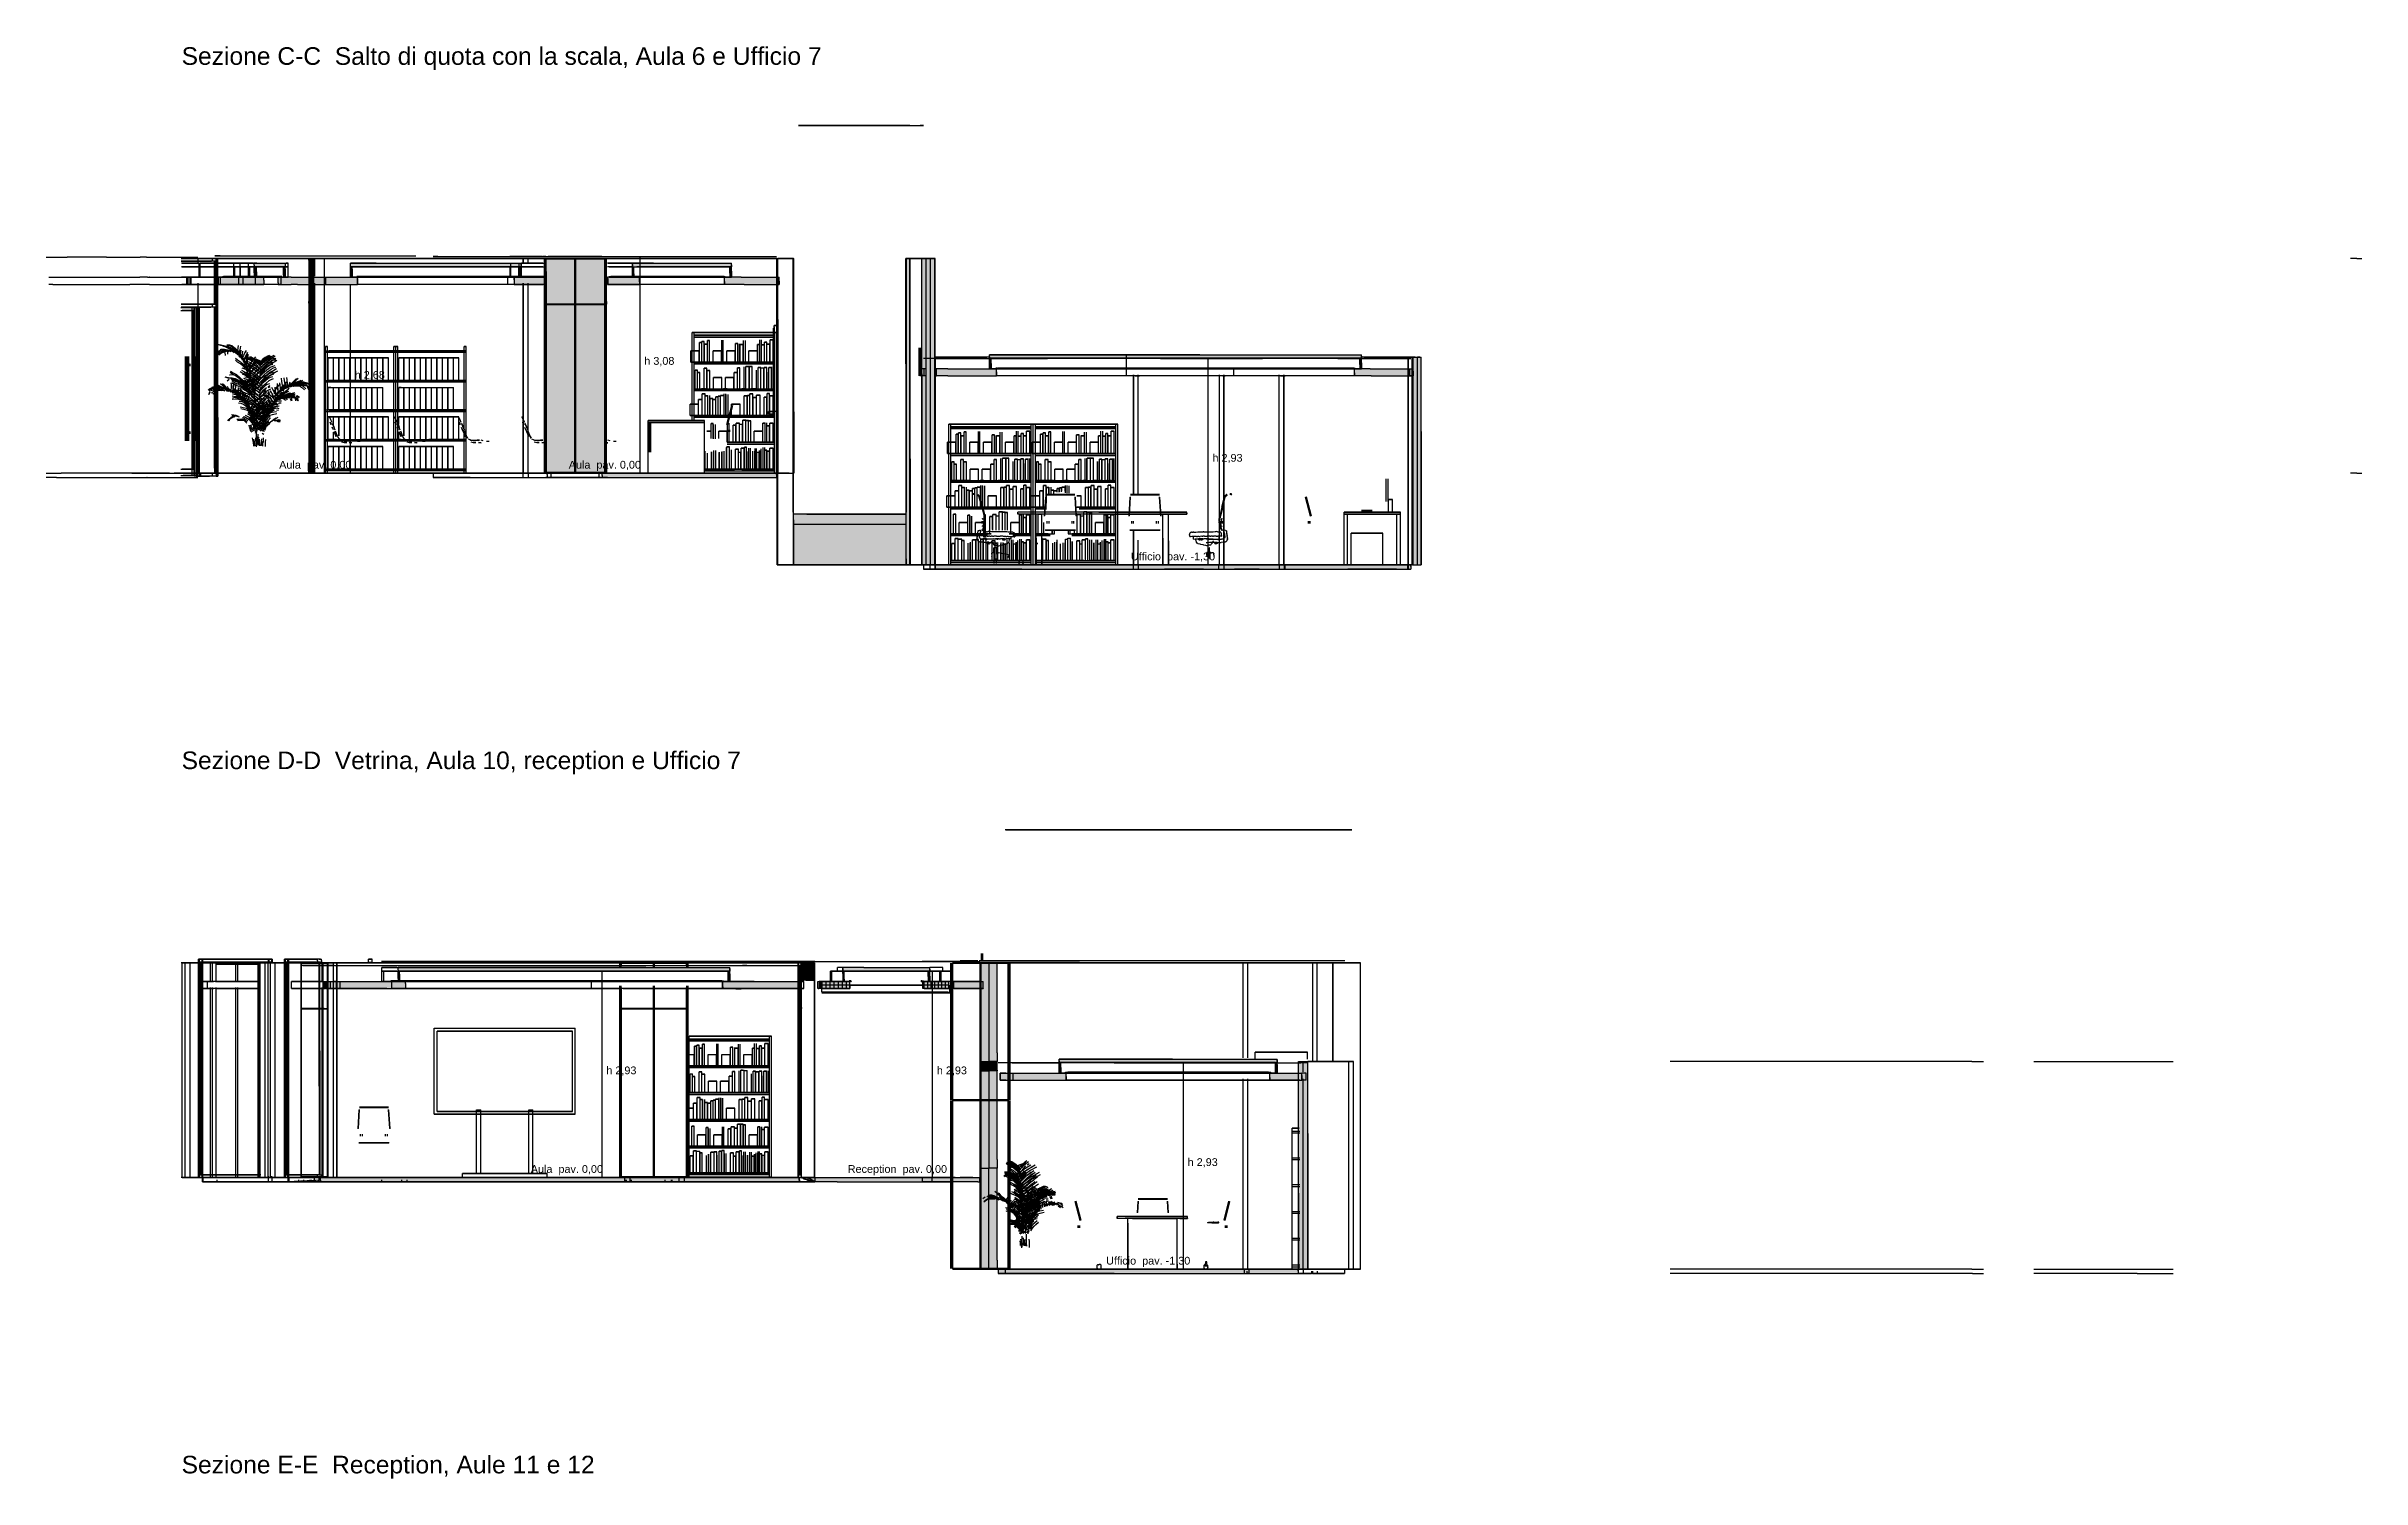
# Model space of a CAD drawing. Header units: millimetres. Extents: x -9985 to 240895, y -184894 to 39395.
# Drawn here: x -3653 to 29213, y -57510 to -37172 of the extents above; entities that cross this region are included whole.
import ezdxf
from ezdxf.enums import TextEntityAlignment as Align

# ---------------------------------------------------------------- set-up
doc = ezdxf.new("R2010")
doc.units = ezdxf.units.MM
for name, color, linetype in [('S-QUOTE', 40, 'Continuous'), ('S-TAGLIO-ARR', 9, 'Continuous'), ('S-TAGLIO-CS', 9, 'Continuous'), ('S-TAGLIO-MURO', 7, 'Continuous'), ('S-TAGLIO-NUOVO', 40, 'Continuous'), ('S-TAGLIO-PAV', 33, 'Continuous'), ('S-TAGLIO-PIL', 8, 'Continuous'), ('S-TAGLIO-SCALA', 8, 'Continuous'), ('S-TAGLIO-SOFF', 8, 'Continuous'), ('S-TAGLIO-VETRO', 5, 'Continuous'), ('S-TESTI', 7, 'Continuous'), ('S-VISTA', 8, 'Continuous'), ('S-VISTA-ARREDI', 9, 'Continuous')]:
    doc.layers.add(name, color=color, linetype=linetype)
doc.styles.add('VISIO', font='arial.ttf')

msp = doc.modelspace()

# ---------------------------------------------------------------- texts
at = {"layer": 'S-QUOTE', "style": 'VISIO'}
for s, p in [('h 3,08', (4835.5, -41694)), ('h 2,68', (725.5, -41892.5)), ('h 2,93', (12900.5, -43070)), ('h 2,93', (4296.526, -51767.5)), ('h 2,93', (8988, -51767.5)), ('h 2,93', (12548, -53070))]:
    msp.add_text(s, height=110, dxfattribs=at).set_placement(p)
at = {"layer": 'S-TESTI', "style": 'VISIO'}
for s, p in [('Sezione C-C  Salto di quota con la scala, Aula 6 e Ufficio 7', (-1732, -37435)), ('Sezione D-D  Vetrina, Aula 10, reception e Ufficio 7', (-1732, -47435)), ('Sezione E-E  Reception, Aule 11 e 12', (-1732, -57435))]:
    msp.add_text(s, height=250, dxfattribs=at).set_placement(p)
for s, p in [('Aula  pav. 0,00', (165.5, -43113)), ('Aula  pav. 0,00', (4275.5, -43113)), ('Ufficio  pav. -1,30', (12340.5, -44415)), ('Aula  pav. 0,00', (3736.526, -53113)), ('Reception  pav. 0,00', (8428, -53113)), ('Ufficio  pav. -1,30', (11988, -54415))]:
    msp.add_text(s, height=110, dxfattribs=at).set_placement(p, align=Align.MIDDLE_CENTER)

# ---------------------------------------------------------------- hatches: boundary and pattern name
at = {"layer": 'S-TAGLIO-CS'}
for points in [[(-628, -40303), (-674, -40303), (-688, -40303), (-700, -40303), (-700, -40281), (-700, -40251), (-664, -40251), (-628, -40251), (-262, -40251), (-262, -40261), (-262, -40303), (-266, -40303), (-282, -40303), (-628, -40303)], [(-688, -40303), (-674, -40303), (-674, -40367), (-674, -40451), (-684, -40451), (-688, -40451), (-700, -40451), (-700, -40387), (-700, -40303), (-688, -40303)], [(-282, -40303), (-266, -40303), (-262, -40303), (-262, -40331), (-262, -40451), (-266, -40451), (-282, -40451), (-282, -40421), (-282, -40303)], [(3088, -40303), (3078, -40303), (3076, -40303), (3068, -40303), (3046, -40303), (2090, -40303), (1894, -40303), (1778, -40303), (1020, -40303), (686, -40303), (682, -40303), (666, -40303), (666, -40295), (666, -40251), (1030, -40251), (1778, -40251), (1894, -40251), (2090, -40251), (3046, -40251), (3078, -40251), (3088, -40251), (3088, -40285), (3088, -40303)], [(682, -40303), (686, -40303), (686, -40325), (686, -40451), (670, -40451), (666, -40451), (666, -40429), (666, -40303), (682, -40303)], [(3078, -40303), (3088, -40303), (3088, -40401), (3088, -40451), (3076, -40451), (3068, -40451), (3068, -40355), (3068, -40303), (3076, -40303), (3078, -40303)], [(4672, -40303), (4666, -40303), (4666, -40269), (4666, -40251), (4964, -40251), (6072, -40251), (6072, -40273), (6072, -40303), (6064, -40303), (6052, -40303), (4964, -40303), (4686, -40303), (4672, -40303)], [(4666, -40303), (4672, -40303), (4686, -40303), (4686, -40401), (4686, -40451), (4672, -40451), (4666, -40451), (4666, -40353), (4666, -40303)], [(6052, -40303), (6064, -40303), (6072, -40303), (6072, -40363), (6072, -40451), (6060, -40451), (6052, -40451), (6052, -40391), (6052, -40303)], [(-1124, -40551), (-1156, -40551), (-1192, -40551), (-1214, -40551), (-1214, -40543), (-1214, -40461), (-1214, -40451), (-1192, -40451), (-1156, -40451), (-1124, -40451), (-852, -40451), (-812, -40451), (-700, -40451), (-688, -40451), (-684, -40451), (-674, -40451), (-580, -40451), (-568, -40451), (-568, -40495), (-568, -40551), (-684, -40551), (-812, -40551), (-852, -40551), (-1000, -40551), (-1124, -40551)], [(-178, -40551), (-362, -40551), (-362, -40529), (-362, -40451), (-358, -40451), (-352, -40451), (-282, -40451), (-266, -40451), (-262, -40451), (-178, -40451), (-84, -40451), (88, -40451), (88, -40465), (88, -40551), (-84, -40551), (-178, -40551)], [(148, -40551), (138, -40551), (138, -40539), (138, -40451), (148, -40451), (666, -40451), (670, -40451), (686, -40451), (690, -40451), (708, -40451), (716, -40451), (756, -40451), (760, -40451), (766, -40451), (766, -40467), (766, -40551), (708, -40551), (690, -40551), (148, -40551)], [(3438, -40551), (3220, -40551), (2988, -40551), (2988, -40489), (2988, -40451), (2998, -40451), (3068, -40451), (3076, -40451), (3088, -40451), (3220, -40451), (3438, -40451), (3438, -40535), (3438, -40551)], [(4766, -40551), (4358, -40551), (4316, -40551), (4316, -40469), (4316, -40451), (4358, -40451), (4666, -40451), (4672, -40451), (4686, -40451), (4756, -40451), (4766, -40451), (4766, -40517), (4766, -40551)], [(6254, -40551), (5972, -40551), (5972, -40511), (5972, -40451), (5982, -40451), (6052, -40451), (6060, -40451), (6072, -40451), (6190, -40451), (6210, -40451), (6556, -40451), (6748, -40451), (6752, -40451), (6752, -40507), (6752, -40551), (6748, -40551), (6556, -40551), (6254, -40551)], [(10580, -41603), (9756, -41603), (9746, -41603), (9736, -41603), (9736, -41581), (9736, -41551), (12722, -41551), (13566, -41551), (15016, -41551), (15016, -41573), (15016, -41603), (15006, -41603), (14996, -41603), (13566, -41603), (10580, -41603)], [(9746, -41603), (9756, -41603), (9756, -41617), (9756, -41667), (9756, -41673), (9756, -41747), (9756, -41751), (9744, -41751), (9736, -41751), (9736, -41687), (9736, -41603), (9746, -41603)], [(14996, -41603), (15006, -41603), (15016, -41603), (15016, -41667), (15016, -41751), (15004, -41751), (14996, -41751), (14996, -41687), (14996, -41603)], [(9144, -41851), (8980, -41851), (8980, -41791), (8980, -41751), (9144, -41751), (9204, -41751), (9222, -41751), (9636, -41751), (9646, -41751), (9736, -41751), (9744, -41751), (9756, -41751), (9824, -41751), (9836, -41751), (9836, -41795), (9836, -41851), (9646, -41851), (9636, -41851), (9222, -41851), (9144, -41851)], [(15718, -41851), (15700, -41851), (15490, -41851), (15154, -41851), (14916, -41851), (14916, -41809), (14916, -41751), (14924, -41751), (14996, -41751), (15004, -41751), (15016, -41751), (15108, -41751), (15138, -41751), (15490, -41751), (15700, -41751), (15734, -41751), (15752, -41751), (15752, -41787), (15752, -41851), (15718, -41851)], [(6028, -50303), (2414, -50303), (1360, -50303), (1354, -50303), (1340, -50303), (1340, -50287), (1340, -50251), (4856, -50251), (6048, -50251), (6048, -50265), (6048, -50303), (6034, -50303), (6028, -50303)], [(8868, -50303), (8268, -50303), (7982, -50303), (7672, -50303), (7668, -50303), (7652, -50303), (7652, -50265), (7652, -50251), (7950, -50251), (8280, -50251), (8888, -50251), (8888, -50277), (8888, -50303), (8878, -50303), (8868, -50303)], [(1180, -50551), (290, -50551), (290, -50511), (290, -50451), (1180, -50451), (1290, -50451), (1314, -50451), (1340, -50451), (1354, -50451), (1360, -50451), (1434, -50451), (1446, -50451), (1446, -50477), (1446, -50551), (1314, -50551), (1290, -50551), (1180, -50551)], [(1354, -50303), (1360, -50303), (1360, -50345), (1360, -50451), (1354, -50451), (1340, -50451), (1340, -50409), (1340, -50303), (1354, -50303)], [(7062, -50551), (6392, -50551), (5948, -50551), (5948, -50527), (5948, -50451), (5958, -50451), (6028, -50451), (6034, -50451), (6048, -50451), (6392, -50451), (7062, -50451), (7062, -50519), (7062, -50551)], [(6028, -50303), (6034, -50303), (6048, -50303), (6048, -50341), (6048, -50451), (6034, -50451), (6028, -50451), (6028, -50413), (6028, -50303)], [(7752, -50551), (7732, -50551), (7710, -50551), (7686, -50551), (7662, -50551), (7640, -50551), (7616, -50551), (7592, -50551), (7590, -50551), (7588, -50551), (7314, -50551), (7312, -50551), (7310, -50551), (7308, -50551), (7306, -50551), (7304, -50551), (7296, -50551), (7296, -50471), (7296, -50451), (7304, -50451), (7306, -50451), (7308, -50451), (7310, -50451), (7312, -50451), (7314, -50451), (7316, -50451), (7592, -50451), (7616, -50451), (7640, -50451), (7652, -50451), (7662, -50451), (7668, -50451), (7672, -50451), (7686, -50451), (7710, -50451), (7732, -50451), (7742, -50451), (7752, -50451), (7752, -50511), (7752, -50551)], [(7652, -50303), (7668, -50303), (7672, -50303), (7672, -50417), (7672, -50451), (7668, -50451), (7662, -50451), (7652, -50451), (7652, -50339), (7652, -50303)], [(9648, -50551), (9604, -50551), (9600, -50551), (9596, -50551), (9592, -50551), (9586, -50551), (9582, -50551), (9580, -50551), (9196, -50551), (8788, -50551), (8788, -50519), (8788, -50451), (8796, -50451), (8868, -50451), (8878, -50451), (8888, -50451), (9196, -50451), (9580, -50451), (9582, -50451), (9586, -50451), (9592, -50451), (9596, -50451), (9600, -50451), (9604, -50451), (9648, -50451), (9648, -50545), (9648, -50551)], [(8868, -50303), (8878, -50303), (8888, -50303), (8888, -50377), (8888, -50451), (8878, -50451), (8868, -50451), (8868, -50377), (8868, -50303)], [(13272, -51603), (10746, -51603), (10736, -51603), (10726, -51603), (10726, -51579), (10726, -51551), (12334, -51551), (13272, -51551), (13816, -51551), (13816, -51561), (13816, -51603), (13814, -51603), (13796, -51603), (13272, -51603)], [(9968, -51851), (9888, -51851), (9888, -51759), (9888, -51751), (9968, -51751), (10312, -51751), (10726, -51751), (10736, -51751), (10746, -51751), (10816, -51751), (10826, -51751), (10826, -51799), (10826, -51851), (10312, -51851), (9968, -51851)], [(10736, -51603), (10746, -51603), (10746, -51673), (10746, -51751), (10736, -51751), (10726, -51751), (10726, -51681), (10726, -51603), (10736, -51603)], [(14032, -51851), (13716, -51851), (13716, -51813), (13716, -51751), (13728, -51751), (13796, -51751), (13800, -51751), (13816, -51751), (14032, -51751), (14168, -51751), (14168, -51787), (14168, -51851), (14032, -51851)], [(13796, -51603), (13814, -51603), (13816, -51603), (13816, -51629), (13816, -51751), (13800, -51751), (13796, -51751), (13796, -51747), (13796, -51725), (13796, -51723), (13796, -51617), (13796, -51603)]]:
    msp.add_hatch(color=9, dxfattribs=at).paths.add_polyline_path(points)
at = {"layer": 'S-TAGLIO-MURO'}
for points in [[(8574, -44535), (8546, -44535), (8546, -41681), (8546, -40185), (8574, -40185), (8608, -40185), (8608, -43029), (8608, -44535), (8574, -44535)], [(8812, -44535), (8772, -44535), (8772, -41823), (8772, -40185), (8790, -40185), (8830, -40185), (8850, -40185), (8886, -40185), (8906, -40185), (8946, -40185), (8962, -40185), (8962, -42899), (8962, -44535), (8946, -44535), (8906, -44535), (8886, -44535), (8850, -44535), (8830, -44535), (8812, -44535)], [(15738, -44535), (15732, -44535), (15732, -43491), (15732, -41585), (15776, -41585), (15784, -41585), (15810, -41585), (15812, -41585), (15846, -41585), (15864, -41585), (15864, -42639), (15864, -44535), (15832, -44535), (15812, -44535), (15810, -44535), (15784, -44535), (15738, -44535)], [(9604, -50185), (9614, -50185), (9728, -50185), (9832, -50185), (9844, -50185), (9844, -51461), (9844, -51585), (9832, -51585), (9728, -51585), (9614, -51585), (9604, -51585), (9604, -50309), (9604, -50185)], [(9832, -51585), (9844, -51585), (9844, -51709), (9844, -51721), (9832, -51721), (9728, -51721), (9614, -51721), (9604, -51721), (9604, -51597), (9604, -51585), (9614, -51585), (9728, -51585), (9832, -51585)], [(14210, -54535), (14124, -54535), (14124, -53457), (14124, -51585), (14210, -51585), (14252, -51585), (14252, -52609), (14252, -54535), (14210, -54535)], [(9832, -51721), (9844, -51721), (9844, -52979), (9844, -53099), (9832, -53099), (9728, -53099), (9614, -53099), (9604, -53099), (9604, -51843), (9604, -51721), (9614, -51721), (9728, -51721), (9832, -51721)], [(9844, -54535), (9832, -54535), (9728, -54535), (9614, -54535), (9604, -54535), (9604, -53227), (9604, -53099), (9614, -53099), (9728, -53099), (9832, -53099), (9844, -53099), (9844, -54409), (9844, -54535)]]:
    msp.add_hatch(color=7, dxfattribs=at).paths.add_polyline_path(points)
at = {"layer": 'S-TAGLIO-NUOVO'}
msp.add_hatch(color=40, dxfattribs=at).paths.add_polyline_path([(7252, -50431), (7222, -50431), (7064, -50431), (7064, -50225), (7064, -50185), (7222, -50185), (7252, -50185), (7252, -50387), (7252, -50395), (7252, -50431)])
at = {"layer": 'S-TAGLIO-PAV'}
for points in [[(-1042, -43235), (-1624, -43235), (-1624, -43233), (-702, -43233), (-424, -43233), (-424, -43235), (-1042, -43235)], [(778, -43235), (-422, -43235), (-422, -43233), (500, -43233), (778, -43233), (778, -43235)], [(1246, -43235), (780, -43235), (780, -43233), (1704, -43233), (1980, -43233), (1980, -43235), (1808, -43235), (1784, -43235), (1246, -43235)], [(3184, -43235), (2926, -43235), (2896, -43235), (2870, -43235), (2022, -43235), (1984, -43235), (1984, -43233), (2906, -43233), (3184, -43233), (3184, -43235)], [(3268, -43235), (3188, -43235), (3188, -43233), (3380, -43233), (3432, -43233), (3458, -43233), (3458, -43235), (3436, -43235), (3400, -43235), (3312, -43235), (3268, -43235)], [(4314, -43295), (4238, -43295), (4238, -43269), (4238, -43235), (4314, -43235), (4388, -43235), (4390, -43235), (5590, -43235), (5592, -43235), (6308, -43235), (6340, -43235), (6588, -43235), (6672, -43235), (6712, -43235), (6712, -43253), (6712, -43295), (6428, -43295), (4632, -43295), (4314, -43295)], [(5590, -43235), (4390, -43235), (4390, -43233), (5312, -43233), (5590, -43233), (5590, -43235)], [(6308, -43235), (5592, -43235), (5592, -43233), (6454, -43233), (6712, -43233), (6712, -43235), (6672, -43235), (6588, -43235), (6340, -43235), (6308, -43235)], [(8964, -44535), (9048, -44535), (10320, -44535), (10406, -44535), (10556, -44535), (12164, -44535), (12196, -44535), (12220, -44535), (12774, -44535), (12810, -44535), (13176, -44535), (13214, -44535), (13226, -44535), (13562, -44535), (13608, -44535), (14680, -44535), (14724, -44535), (14754, -44535), (14824, -44535), (15514, -44535), (15558, -44535), (15674, -44535), (15678, -44535), (15704, -44535), (15718, -44535), (15718, -44557), (15718, -44595), (15692, -44595), (15678, -44595), (15674, -44595), (15558, -44595), (15514, -44595), (14824, -44595), (14754, -44595), (14724, -44595), (14680, -44595), (13622, -44595), (13608, -44595), (13562, -44595), (13214, -44595), (13176, -44595), (12810, -44595), (12774, -44595), (12220, -44595), (12196, -44595), (12164, -44595), (10556, -44595), (10406, -44595), (10320, -44595), (10194, -44595), (8964, -44595), (8964, -44557), (8964, -44535)], [(960, -53235), (240, -53235), (240, -53233), (364, -53233), (960, -53233), (960, -53235)], [(7032, -53295), (6456, -53295), (6290, -53295), (6228, -53295), (5898, -53295), (3294, -53295), (3212, -53295), (3108, -53295), (240, -53295), (240, -53269), (240, -53235), (960, -53235), (962, -53235), (964, -53235), (2164, -53235), (2166, -53235), (2168, -53235), (3190, -53235), (3292, -53235), (3368, -53235), (3370, -53235), (3742, -53235), (3812, -53235), (4570, -53235), (4572, -53235), (5772, -53235), (5776, -53235), (6976, -53235), (6978, -53235), (6980, -53235), (7032, -53235), (7032, -53273), (7032, -53295)], [(2164, -53235), (964, -53235), (964, -53233), (1504, -53233), (2164, -53233), (2164, -53235)], [(3190, -53235), (2168, -53235), (2168, -53233), (3108, -53233), (3368, -53233), (3368, -53235), (3292, -53235), (3190, -53235)], [(3742, -53235), (3370, -53235), (3370, -53233), (3508, -53233), (4570, -53233), (4570, -53235), (3812, -53235), (3742, -53235)], [(5772, -53235), (4572, -53235), (4572, -53233), (5112, -53233), (5772, -53233), (5772, -53235)], [(6976, -53235), (5776, -53235), (5776, -53233), (6716, -53233), (6976, -53233), (6976, -53235)], [(7032, -53235), (6980, -53235), (6980, -53233), (7118, -53233), (8180, -53233), (8180, -53235), (7032, -53235)], [(9598, -53289), (9598, -53295), (9570, -53295), (9188, -53295), (9072, -53295), (8980, -53295), (8654, -53295), (8534, -53295), (7576, -53295), (7258, -53295), (7220, -53285), (7218, -53285), (7184, -53275), (7178, -53273), (7032, -53235), (8180, -53235), (8182, -53235), (8398, -53235), (8638, -53235), (8702, -53235), (9210, -53235), (9250, -53235), (9382, -53235), (9384, -53235), (9598, -53235), (9598, -53289)], [(8398, -53235), (8182, -53235), (8182, -53233), (8722, -53233), (9318, -53233), (9382, -53233), (9382, -53235), (9250, -53235), (9210, -53235), (8702, -53235), (8638, -53235), (8398, -53235)], [(9858, -54535), (11506, -54535), (11648, -54535), (11804, -54535), (14118, -54535), (14118, -54557), (14118, -54595), (11804, -54595), (11648, -54595), (11506, -54595), (9858, -54595), (9858, -54541), (9858, -54535)]]:
    msp.add_hatch(color=33, dxfattribs=at).paths.add_polyline_path(points)
at = {"layer": 'S-TAGLIO-PIL'}
msp.add_hatch(color=8, dxfattribs=at).paths.add_polyline_path([(4224, -43235), (3444, -43235), (3444, -40367), (3444, -40185), (3492, -40185), (4272, -40185), (4272, -43053), (4272, -43235), (4224, -43235)])
at = {"layer": 'S-TAGLIO-SCALA'}
msp.add_hatch(color=8, dxfattribs=at).paths.add_polyline_path([(8368, -44535), (6954, -44535), (6954, -43897), (6954, -43813), (7140, -43813), (8554, -43813), (8554, -44451), (8554, -44535), (8368, -44535)])

# ---------------------------------------------------------------- linework, layer by layer
at = {"layer": 'S-QUOTE'}
for p, q in [((4775.5, -43233), (4775.5, -40155)), ((665.5, -43233), (665.5, -40552)), ((12840.5, -44535), (12840.5, -41605)), ((4236.526, -53233), (4236.526, -50302)), ((8928, -53233), (8928, -50302)), ((12488, -54535), (12488, -51605))]:
    msp.add_line(p, q, dxfattribs=at)
at = {"layer": 'S-TAGLIO-ARR'}
for p, q in [((6679.667, -41135), (6679, -41135)), ((6679, -41155.356), (6679, -41135)), ((6679, -41155.356), (6679, -42355)), ((6679.667, -41135), (6719, -41135)), ((6719, -42334.644), (6719, -41135)), ((6718.333, -42355), (6679, -42355)), ((6718.333, -42355), (6719, -42355)), ((6719, -42334.644), (6719, -42355)), ((9498, -43536), (9498.912, -43533.491)), ((9498.844, -43536), (9498, -43536)), ((9500.299, -43536), (9498.844, -43536)), ((9498.912, -43533.491), (9502, -43525)), ((9501, -43536), (9500.299, -43536)), ((9500.636, -43525.234), (9505.935, -43526.117)), ((9502.228, -43536.246), (9501, -43536)), ((9505.115, -43536.248), (9502.487, -43536.248)), ((9508.145, -43536.254), (9505.526, -43536.254)), ((9506.317, -43526.24), (9505.935, -43526.117)), ((9511.974, -43527.122), (9506.705, -43526.244)), ((9508.568, -43536.392), (9508.145, -43536.254)), ((9512.045, -43537.261), (9508.568, -43536.392)), ((9513.512, -43535.325), (9511.419, -43537)), ((9512.239, -43527.248), (9512.653, -43527.382)), ((9512.653, -43527.382), (9517.89, -43528.254)), ((9514.302, -43534.799), (9513.512, -43535.325)), ((9515.815, -43533.79), (9514.302, -43534.799)), ((9520.63, -43530.58), (9515.815, -43533.79)), ((9518.295, -43528.259), (9519.269, -43528.504)), ((9519.499, -43528.625), (9519.959, -43528.423)), ((9519.959, -43528.423), (9520.749, -43528.625)), ((9523, -43529), (9520.63, -43530.58)), ((9520.749, -43528.625), (9523, -43529)), ((9565.86, -43540.279), (9564, -43544)), ((9566.14, -43545.07), (9564, -43544)), ((9565.86, -43540.279), (9568, -43536)), ((9566.14, -43545.07), (9568, -43546)), ((9570.14, -43537.07), (9568, -43536)), ((9569.069, -43547.069), (9568, -43546)), ((9569.069, -43547.069), (9570, -43548)), ((9571.604, -43548.535), (9570, -43548)), ((9570.14, -43537.07), (9572, -43538)), ((9571.604, -43548.535), (9573, -43549)), ((9573.605, -43539.07), (9572, -43538)), ((9574.604, -43550.069), (9573, -43549)), ((9573.605, -43539.07), (9575, -43540)), ((9574.604, -43550.069), (9576, -43551)), ((9577.14, -43541.07), (9575, -43540)), ((9577.069, -43552.604), (9576, -43551)), ((9577.069, -43552.604), (9578, -43554)), ((9577.14, -43541.07), (9579, -43542)), ((9579.604, -43555.069), (9578, -43554)), ((9580.605, -43543.07), (9579, -43542)), ((9579.604, -43555.069), (9581, -43556)), ((9580.605, -43543.07), (9582, -43544)), ((9582.069, -43557.069), (9581, -43556)), ((9583.605, -43545.605), (9582, -43544)), ((9582.069, -43557.069), (9583, -43558)), ((9584.069, -43559.604), (9583, -43558)), ((9583.605, -43545.605), (9585, -43547)), ((9584.069, -43559.604), (9585, -43561)), ((9585.928, -43548.392), (9585, -43547)), ((9586.067, -43562.6), (9585, -43561)), ((9585.928, -43548.392), (9587, -43550)), ((9586.067, -43562.6), (9587, -43564)), ((9588.396, -43551.396), (9587, -43550)), ((9587.535, -43565.604), (9587, -43564)), ((9587.535, -43565.604), (9588, -43567)), ((9589.069, -43568.604), (9588, -43567)), ((9588.396, -43551.396), (9590, -43553)), ((9589.069, -43568.604), (9590, -43570)), ((9590.931, -43554.396), (9590, -43553)), ((9590.535, -43571.604), (9590, -43570)), ((9590.535, -43571.604), (9591, -43573)), ((9590.931, -43554.396), (9592, -43556)), ((9625.922, -43711.66), (9591, -43573)), ((9593.396, -43557.396), (9592, -43556)), ((9593.396, -43557.396), (9595, -43559)), ((9595.464, -43560.857), (9595, -43559)), ((9595.464, -43560.857), (9596, -43563)), ((9596.928, -43564.393), (9596, -43563)), ((9596.928, -43564.393), (9598, -43566)), ((9598.465, -43567.862), (9598, -43566)), ((9598.465, -43567.862), (9599, -43570)), ((9629.856, -43690.739), (9599, -43570)), ((9629.856, -43690.739), (9668, -43840)), ((13052.476, -43686.257), (13013, -43843)), ((13035.652, -43716.143), (13073, -43570)), ((13052.476, -43686.257), (13081, -43573)), ((13073.437, -43568.254), (13073, -43570)), ((13073.437, -43568.254), (13074, -43566)), ((13074.875, -43564.687), (13074, -43566)), ((13074.875, -43564.687), (13076, -43563)), ((13076.438, -43561.249), (13076, -43563)), ((13076.438, -43561.249), (13077, -43559)), ((13078.309, -43557.691), (13077, -43559)), ((13078.309, -43557.691), (13080, -43556)), ((13080.873, -43554.691), (13080, -43556)), ((13080.873, -43554.691), (13082, -43553)), ((13081.563, -43571.31), (13081, -43573)), ((13081.563, -43571.31), (13082, -43570)), ((13083.309, -43551.691), (13082, -43553)), ((13083.127, -43568.31), (13082, -43570)), ((13083.127, -43568.31), (13084, -43567)), ((13083.309, -43551.691), (13085, -43550)), ((13084.563, -43565.31), (13084, -43567)), ((13084.563, -43565.31), (13085, -43564)), ((13085.875, -43548.688), (13085, -43550)), ((13086.129, -43562.306), (13085, -43564)), ((13085.875, -43548.688), (13087, -43547)), ((13086.129, -43562.306), (13087, -43561)), ((13088.692, -43545.308), (13087, -43547)), ((13088.127, -43559.309), (13087, -43561)), ((13088.127, -43559.309), (13089, -43558)), ((13088.692, -43545.308), (13090, -43544)), ((13090.127, -43556.873), (13089, -43558)), ((13091.692, -43542.872), (13090, -43544)), ((13090.127, -43556.873), (13091, -43556)), ((13092.691, -43554.873), (13091, -43556)), ((13091.692, -43542.872), (13093, -43542)), ((13092.691, -43554.873), (13094, -43554)), ((13095.256, -43540.872), (13093, -43542)), ((13095.127, -43552.309), (13094, -43554)), ((13095.127, -43552.309), (13096, -43551)), ((13095.256, -43540.872), (13097, -43540)), ((13097.691, -43549.873), (13096, -43551)), ((13098.692, -43538.872), (13097, -43540)), ((13097.691, -43549.873), (13099, -43549)), ((13098.692, -43538.872), (13100, -43538)), ((13100.691, -43548.436), (13099, -43549)), ((13102.256, -43536.872), (13100, -43538)), ((13100.691, -43548.436), (13102, -43548)), ((13103.127, -43546.873), (13102, -43548)), ((13102.256, -43536.872), (13104, -43536)), ((13103.127, -43546.873), (13104, -43546)), ((13105.744, -43539.488), (13104, -43536)), ((13106.256, -43544.872), (13104, -43546)), ((13105.744, -43539.488), (13108, -43544)), ((13106.256, -43544.872), (13108, -43544)), ((13149.571, -43528.776), (13148.636, -43529)), ((13148.636, -43529), (13149.76, -43529.76)), ((13150.312, -43529.172), (13149.571, -43528.776)), ((13149.76, -43529.76), (13158.81, -43537)), ((13150.836, -43528.925), (13150.312, -43529.172)), ((13152.624, -43528.475), (13150.836, -43528.925)), ((13153.381, -43528.463), (13152.624, -43528.475)), ((13157.993, -43527.694), (13153.381, -43528.463)), ((13158.499, -43527.455), (13157.993, -43527.694)), ((13158.499, -43527.455), (13159.227, -43527.222)), ((13158.9, -43537.467), (13161.966, -43536.7)), ((13163.898, -43526.443), (13159.227, -43527.222)), ((13161.966, -43536.7), (13162.727, -43536.455)), ((13162.727, -43536.455), (13165.045, -43536.455)), ((13164.603, -43526.436), (13163.898, -43526.443)), ((13164.603, -43526.436), (13165.285, -43526.214)), ((13165.045, -43536.455), (13165.784, -43536.443)), ((13169.999, -43525.429), (13165.285, -43526.214)), ((13165.784, -43536.443), (13168.119, -43536.443)), ((13168.603, -43536.436), (13171, -43536)), ((13170.489, -43525.419), (13169.999, -43525.429)), ((13172.377, -43531.537), (13170, -43525)), ((13171, -43536), (13172.286, -43536)), ((13172.286, -43536), (13173.731, -43536)), ((13172.377, -43531.537), (13173.512, -43534.658)), ((13173.512, -43534.658), (13173.731, -43536)), ((9625.922, -43711.66), (9659, -43843)), ((9633.673, -44037.032), (9630, -44043)), ((9633.673, -44037.032), (9638, -44030)), ((9637.551, -43875.483), (9636, -43876)), ((9636, -43878.005), (9636, -43876)), ((9636, -43880), (9636, -43878.005)), ((9636.533, -43879.467), (9636, -43880)), ((9636.533, -43879.467), (9637, -43879)), ((9648.706, -43980.328), (9637, -43982)), ((9637, -43984.83), (9637, -43982)), ((9637, -43986.013), (9637, -43984.83)), ((9650.498, -43985.618), (9637, -43988)), ((9637, -43987.86), (9637, -43986.013)), ((9637.642, -43875.453), (9639, -43875)), ((9638, -44030), (9638.532, -44028.935)), ((9638.532, -44028.935), (9639, -44028)), ((9639, -43876.759), (9639, -43875)), ((9639, -43879), (9639, -43876.759)), ((9639.9, -43883.048), (9639, -43879)), ((9642.693, -44019.558), (9639, -44028)), ((9643.2, -44039.6), (9639, -44048)), ((9641, -43888), (9639.9, -43883.048)), ((9641, -43889.608), (9641, -43888)), ((9641, -43892.63), (9641, -43891.376)), ((9642.693, -44019.558), (9643.643, -44017.656)), ((9643.2, -44039.6), (9647, -44032)), ((9643.643, -44017.656), (9644.589, -44015.762)), ((9644.589, -44015.762), (9646, -44012)), ((9646.467, -44011.066), (9646, -44012)), ((9646.467, -44011.066), (9647, -44010)), ((9647, -44010), (9649.337, -44003.458)), ((9647.531, -44030.937), (9647, -44032)), ((9647.531, -44030.937), (9648, -44030)), ((9648, -44030), (9651.702, -44022.597)), ((9649.361, -43980.328), (9648.706, -43980.328)), ((9649.337, -44003.458), (9652, -43996)), ((9650.345, -43980.164), (9649.361, -43980.328)), ((9651.658, -43985.413), (9650.498, -43985.618)), ((9651, -43965), (9651, -43962.827)), ((9651.745, -43969.467), (9651, -43965)), ((9651.658, -43985.413), (9654, -43985)), ((9651.702, -44022.597), (9652.173, -44021.654)), ((9653, -43977), (9651.745, -43969.467)), ((9652.935, -43993.195), (9652, -43996)), ((9652.173, -44021.654), (9653.119, -44019.761)), ((9652.935, -43993.195), (9654, -43990)), ((9653.483, -43980.868), (9653, -43977)), ((9653.119, -44019.761), (9654.062, -44017.876)), ((9653.483, -43980.868), (9654, -43985)), ((9654, -43990), (9655.874, -43985.314)), ((9654.062, -44017.876), (9655, -44016)), ((9656.061, -44012.816), (9655, -44016)), ((9655.874, -43985.314), (9658, -43980)), ((9656.061, -44012.816), (9657, -44010)), ((9657, -44010), (9658.869, -44004.859)), ((9659.874, -43972.033), (9658, -43980)), ((9658.869, -44004.859), (9661, -43999)), ((9661.123, -43852.023), (9659, -43843)), ((9659.874, -43972.033), (9661.469, -43964.063)), ((9662.591, -43994.227), (9661, -43999)), ((9661.123, -43852.023), (9663, -43860)), ((9661.469, -43964.063), (9662, -43963)), ((9663.406, -43955.033), (9662, -43963)), ((9662.591, -43994.227), (9664, -43990)), ((9664.061, -43869.021), (9663, -43860)), ((9663.406, -43955.033), (9664.469, -43946.531)), ((9664, -43990), (9665.063, -43985.749)), ((9664.061, -43869.021), (9665, -43877)), ((9664.469, -43946.531), (9665, -43946)), ((9666.061, -43886.018), (9665, -43877)), ((9665.937, -43938.033), (9665, -43946)), ((9665.063, -43985.749), (9666, -43982)), ((9665.937, -43938.033), (9667, -43929)), ((9668.657, -43972.967), (9666, -43982)), ((9666.061, -43886.018), (9667, -43894)), ((9667, -43897.189), (9667, -43894)), ((9667, -43900), (9667, -43897.189)), ((9667, -43902.805), (9667, -43900)), ((9667, -43906), (9667, -43902.805)), ((9667, -43908.657), (9667, -43906)), ((9667, -43908.657), (9667, -43911)), ((9667, -43920.565), (9667, -43911)), ((9667, -43920.565), (9667, -43929)), ((9669.868, -43848.407), (9668, -43840)), ((9668.657, -43972.967), (9671, -43965)), ((9669.868, -43848.407), (9672, -43858)), ((9672.594, -43955.435), (9671, -43965)), ((9673.402, -43866.409), (9672, -43858)), ((9672.594, -43955.435), (9674, -43947)), ((9673.402, -43866.409), (9675, -43876)), ((9675.063, -43937.435), (9674, -43947)), ((9675.467, -43883.944), (9675, -43876)), ((9675.063, -43937.435), (9676, -43929)), ((9675.467, -43883.944), (9676, -43893)), ((9676, -43897.189), (9676, -43893.468)), ((9676, -43900), (9676, -43897.189)), ((9676, -43902.805), (9676, -43900)), ((9676, -43906), (9676, -43902.805)), ((9676, -43908.343), (9676, -43906)), ((9676, -43908.343), (9676, -43911)), ((9676, -43919.435), (9676, -43911)), ((9676, -43919.435), (9676, -43929)), ((11287.112, -43785), (10136, -43785)), ((10136, -43799.389), (10136, -43785)), ((10136, -43799.389), (10136, -43815)), ((11384.888, -43815), (10136, -43815)), ((10433.672, -43815), (10396, -43815)), ((10396, -44154.048), (10396, -43815)), ((10433.672, -43815), (10476, -43815)), ((10476, -44195.952), (10476, -43815)), ((11287.112, -43785), (12536, -43785)), ((11384.888, -43815), (12536, -43815)), ((12233.672, -43815), (12196, -43815)), ((12196, -44154.048), (12196, -43815)), ((12233.672, -43815), (12276, -43815)), ((12276, -44195.952), (12276, -43815)), ((12536, -43800.611), (12536, -43785)), ((12536, -43800.611), (12536, -43815)), ((12996.443, -43885.467), (12996, -43893)), ((12996, -43893.558), (12996, -43893)), ((12996, -43896.653), (12996, -43893.558)), ((12996, -43900), (12996, -43896.653)), ((12996, -43903.34), (12996, -43900)), ((12996, -43906), (12996, -43903.34)), ((12996, -43908.788), (12996, -43906)), ((12996, -43908.788), (12996, -43911)), ((12996, -43921.036), (12996, -43911)), ((12996, -43921.036), (12996, -43929)), ((12997.115, -43939.036), (12996, -43929)), ((12996.443, -43885.467), (12997, -43876)), ((12998.329, -43868.028), (12997, -43876)), ((12997.115, -43939.036), (12998, -43947)), ((12999.673, -43957.036), (12998, -43947)), ((12998.329, -43868.028), (13000, -43858)), ((12999.673, -43957.036), (13001, -43965)), ((13001.771, -43850.033), (13000, -43858)), ((13003.788, -43974.479), (13001, -43965)), ((13001.771, -43850.033), (13004, -43840)), ((13003.788, -43974.479), (13006, -43982)), ((13035.652, -43716.143), (13004, -43840)), ((13006.118, -43884.496), (13005, -43894)), ((13005, -43896.653), (13005, -43894)), ((13005, -43900), (13005, -43896.653)), ((13005, -43903.34), (13005, -43900)), ((13005, -43906), (13005, -43903.34)), ((13005, -43908.212), (13005, -43906)), ((13005, -43908.212), (13005, -43911)), ((13005, -43918.964), (13005, -43911)), ((13005, -43918.964), (13005, -43929)), ((13005.885, -43936.521), (13005, -43929)), ((13005.885, -43936.521), (13007, -43946)), ((13007.115, -43986.461), (13006, -43982)), ((13006.118, -43884.496), (13007, -43877)), ((13008.119, -43867.492), (13007, -43877)), ((13007.442, -43946.442), (13007, -43946)), ((13008, -43990), (13007.115, -43986.461)), ((13008.327, -43953.521), (13007.442, -43946.442)), ((13009.676, -43995.029), (13008, -43990)), ((13008.119, -43867.492), (13009, -43860)), ((13008.327, -43953.521), (13010, -43963)), ((13011.238, -43850.487), (13009, -43860)), ((13009.676, -43995.029), (13011, -43999)), ((13010.442, -43963.885), (13010, -43963)), ((13011.77, -43970.521), (13010.442, -43963.885)), ((13012.773, -44003.875), (13011, -43999)), ((13011.238, -43850.487), (13013, -43843)), ((13011.77, -43970.521), (13014, -43980)), ((13015, -44010), (13012.773, -44003.875)), ((13015.77, -43984.424), (13014, -43980)), ((13016.119, -44013.356), (13015, -44010)), ((13018, -43990), (13015.77, -43984.424)), ((13016.119, -44013.356), (13017, -44016)), ((13018.12, -44018.239), (13017, -44016)), ((13018.378, -43981.973), (13018, -43985)), ((13024.753, -43986.192), (13018, -43985)), ((13018.887, -43992.66), (13018, -43990)), ((13019.244, -44020.489), (13018.12, -44018.239)), ((13018.378, -43981.973), (13019, -43977)), ((13018.887, -43992.66), (13020, -43996)), ((13019, -43977), (13019.957, -43971.258)), ((13020.374, -44022.748), (13019.244, -44020.489)), ((13019.957, -43971.258), (13021, -43965)), ((13022.216, -44002.204), (13020, -43996)), ((13020.936, -44023.873), (13020.374, -44022.748)), ((13024, -44030), (13020.936, -44023.873)), ((13021, -43961), (13024.63, -43936.679)), ((13021, -43962.737), (13021, -43961)), ((13021, -43962.96), (13021, -43965)), ((13021.945, -43980), (13021, -43980)), ((13021.945, -43980), (13022.89, -43980.473)), ((13025, -44010), (13022.216, -44002.204)), ((13022.89, -43980.473), (13025.725, -43980.945)), ((13024.561, -44031.121), (13024, -44030)), ((13024.561, -44031.121), (13025, -44032)), ((13024.63, -43936.679), (13031, -43894)), ((13024.753, -43986.192), (13028.098, -43986.782)), ((13025.443, -44010.886), (13025, -44010)), ((13029.549, -44041.099), (13025, -44032)), ((13025.443, -44010.886), (13026, -44012)), ((13025.725, -43980.945), (13027.615, -43980.945)), ((13027.682, -44016.487), (13026, -44012)), ((13027.615, -43980.945), (13035, -43982)), ((13028.81, -44018.745), (13027.682, -44016.487)), ((13028.098, -43986.782), (13035, -43988)), ((13029.943, -44021.013), (13028.81, -44018.745)), ((13029.943, -44021.013), (13033, -44028)), ((13031, -43888), (13031.85, -43884.173)), ((13031, -43890.043), (13031, -43888)), ((13031, -43893.162), (13031, -43891)), ((13031, -43894), (13031, -43893.162)), ((13031.85, -43884.173), (13033, -43879)), ((13033, -43877.279), (13033, -43875)), ((13034.76, -43875.587), (13033, -43875)), ((13033, -43879), (13033, -43877.279)), ((13033.559, -44029.119), (13033, -44028)), ((13034, -44030), (13033.559, -44029.119)), ((13037.581, -44035.82), (13034, -44030)), ((13034.878, -43875.626), (13036, -43876)), ((13035.65, -43879.65), (13035, -43879)), ((13035, -43983.785), (13035, -43982)), ((13035, -43984.532), (13035, -43983.785)), ((13035, -43985.697), (13035, -43984.532)), ((13035, -43986.006), (13035, -43988)), ((13035.65, -43879.65), (13036, -43880)), ((13036, -43877.451), (13036, -43876)), ((13036, -43880), (13036, -43877.451)), ((13037.581, -44035.82), (13042, -44043)), ((9558.92, -44155.496), (9558, -44167)), ((9558, -44167.701), (9558, -44167)), ((9558, -44169), (9558, -44168.051)), ((9558.306, -44169.637), (9558, -44169)), ((9558.306, -44169.637), (9570, -44194)), ((9558.92, -44155.496), (9560, -44142)), ((9561.069, -44136.299), (9560, -44142)), ((9561.069, -44136.299), (9563.637, -44120.264)), ((9563.637, -44120.264), (9564, -44117)), ((9564.352, -44114.182), (9564, -44117)), ((9564.352, -44114.182), (9567.084, -44100.666)), ((9568, -44097), (9567.084, -44100.666)), ((9568.468, -44094.193), (9568, -44097)), ((9568.468, -44094.193), (9569, -44091)), ((9569, -44087.395), (9570.295, -44083.317)), ((9569, -44087.395), (9569, -44089.79)), ((9569, -44091), (9569, -44089.79)), ((9575.955, -44198.204), (9570, -44194)), ((9570.295, -44083.317), (9570.331, -44082.605)), ((9570.331, -44082.605), (9571.197, -44072.202)), ((9571.369, -44071.495), (9571.197, -44072.202)), ((9571.369, -44071.495), (9571.409, -44070.887)), ((9571.409, -44070.887), (9573.127, -44061.436)), ((9572.684, -44057.21), (9573.026, -44055.328)), ((9573.293, -44060.707), (9572.684, -44057.21)), ((9573.026, -44049), (9582.077, -44047.486)), ((9573.026, -44055.328), (9573.026, -44049)), ((9573.127, -44061.436), (9573.293, -44060.707)), ((9575.955, -44198.204), (9587, -44206)), ((9582.077, -44047.486), (9584.782, -44046.652)), ((9584.782, -44046.652), (9586.534, -44046.248)), ((9586.534, -44046.248), (9587.641, -44046)), ((9594.357, -44207.752), (9587, -44206)), ((9587.641, -44046), (9598.913, -44044.019)), ((9594.357, -44207.752), (9608, -44211)), ((9595, -44146), (9599.118, -44112.37)), ((9595, -44146), (9597.124, -44149.54)), ((9597.124, -44149.54), (9600.347, -44156)), ((9598.913, -44044.019), (9606.235, -44042.18)), ((9599.118, -44112.056), (9600.605, -44100.16)), ((9600.347, -44156), (9603.471, -44158.777)), ((9600.605, -44100.16), (9600.68, -44098.665)), ((9601, -44097), (9600.68, -44098.665)), ((9601, -44093.158), (9601, -44093.84)), ((9601, -44093.84), (9601, -44096.501)), ((9601.042, -44092.58), (9601.536, -44087.635)), ((9601.536, -44087.635), (9601.688, -44086.124)), ((9603.351, -44081.035), (9601.688, -44086.124)), ((9603.499, -44080.376), (9603.351, -44081.035)), ((9603.471, -44158.777), (9610, -44164)), ((9605.25, -44069), (9603.499, -44080.376)), ((9605.54, -44067.562), (9605.25, -44069)), ((9606.411, -44056.23), (9605.54, -44067.562)), ((9606.54, -44049.302), (9606.051, -44051.392)), ((9606.051, -44051.392), (9606.331, -44052.476)), ((9606.235, -44042.18), (9607, -44042.045)), ((9606.331, -44052.476), (9606.554, -44055.446)), ((9606.554, -44055.446), (9606.411, -44056.23)), ((9606.916, -44042.63), (9606.54, -44049.302)), ((9607, -44042.045), (9606.916, -44042.63)), ((9635.287, -44213.599), (9608, -44211)), ((9610, -44164), (9613.818, -44165.389)), ((9613.818, -44165.389), (9624.917, -44168)), ((9624.917, -44168), (9629.083, -44168)), ((9629.083, -44168), (9640.834, -44168)), ((9634.209, -44045.338), (9630, -44043)), ((9634.209, -44045.338), (9639, -44048)), ((9635.287, -44213.599), (9650, -44215)), ((9640.834, -44168), (9645, -44168)), ((9642.603, -44100.572), (9642, -44106)), ((9642, -44108.737), (9642, -44106)), ((9642, -44108.737), (9642, -44115)), ((9642.652, -44121.52), (9642, -44115)), ((9642.603, -44100.572), (9643, -44097)), ((9642.652, -44121.52), (9643, -44125)), ((9644.386, -44089.071), (9643, -44096)), ((9643, -44096.307), (9643, -44097)), ((9643, -44125.364), (9643, -44126)), ((9643, -44126.298), (9643, -44127)), ((9643.298, -44127), (9644, -44127)), ((9644, -44127.298), (9644, -44128)), ((9644.298, -44128), (9645, -44128)), ((9644.386, -44089.071), (9645, -44086)), ((9648.431, -44080.51), (9645, -44086)), ((9645, -44128.367), (9645, -44129)), ((9645.502, -44129), (9645, -44129)), ((9652.834, -44168), (9645, -44168)), ((9646, -44129), (9648.757, -44128.847)), ((9648.431, -44080.51), (9650, -44078)), ((9648.757, -44128.847), (9674.07, -44127.496)), ((9652.218, -44075.782), (9650, -44078)), ((9686.783, -44216.051), (9650, -44215)), ((9652.218, -44075.782), (9657, -44071)), ((9660.669, -44168), (9652.834, -44168)), ((9659.534, -44069.733), (9657, -44071)), ((9659.534, -44069.733), (9665, -44067)), ((9697.883, -44168), (9660.669, -44168)), ((9665, -44067), (9668.547, -44066.291)), ((9668.885, -44066.223), (9675, -44065)), ((9674.07, -44127.496), (9684, -44127)), ((9677.252, -44064.887), (9675, -44065)), ((9676, -44148.54), (9676, -44144.128)), ((9676, -44150.848), (9676, -44148.54)), ((9676, -44165), (9676, -44150.848)), ((9676, -44172.59), (9676, -44165)), ((9676, -44175), (9676, -44172.59)), ((9701.147, -44174.767), (9676, -44177.155)), ((9676, -44175), (9676, -44177.155)), ((9677.252, -44064.887), (9678.043, -44064.848)), ((9678.043, -44064.848), (9683.043, -44064.598)), ((9683.043, -44064.598), (9695, -44064)), ((9701.874, -44126.504), (9684, -44127)), ((9686.783, -44216.051), (9723.215, -44217.102)), ((9701.958, -44063.698), (9695, -44064)), ((9755.988, -44168), (9697.883, -44168)), ((9701, -44223.501), (9702.375, -44215.25)), ((9701, -44223.501), (9701.937, -44227.562)), ((9733.66, -44169.316), (9701.147, -44174.767)), ((9701.874, -44126.504), (9720, -44126)), ((9701.937, -44227.562), (9707.438, -44232.375)), ((9701.958, -44063.698), (9718, -44063)), ((9705.446, -44212.777), (9702.375, -44215.25)), ((9720.72, -44211.389), (9705.446, -44212.777)), ((9707.438, -44232.375), (9711.499, -44233.625)), ((9711.499, -44233.625), (9728.002, -44236.375)), ((9734.027, -44063.356), (9718, -44063)), ((9739.37, -44126.51), (9720, -44126)), ((9724.389, -44212), (9720.72, -44211.389)), ((9723.215, -44217.102), (9791.433, -44219.051)), ((9728.363, -44213.223), (9724.389, -44212)), ((9728.002, -44236.375), (9731.75, -44237)), ((9728.363, -44213.223), (9736.694, -44216)), ((9731.75, -44237), (9734.562, -44234.501)), ((9746, -44169), (9733.66, -44169.316)), ((9763, -44064), (9734.027, -44063.356)), ((9738, -44227.625), (9734.562, -44234.501)), ((9737.389, -44223.637), (9736.694, -44216)), ((9738, -44227.625), (9737.389, -44223.637)), ((9739.37, -44126.51), (9758, -44127)), ((9797.616, -44166.963), (9746, -44169)), ((9755.468, -44195), (9764.981, -44200.389)), ((9784.715, -44168), (9755.988, -44168)), ((9777.37, -44127), (9758, -44127)), ((9792.378, -44064), (9763, -44064)), ((9764.981, -44200.389), (9766, -44201.102)), ((9766, -44201.102), (9773.185, -44219.064)), ((9769.63, -44363.11), (9769.63, -44362)), ((9769.63, -44362), (9770.278, -44362)), ((9770, -44364.96), (9769.63, -44363.11)), ((9770, -44364.96), (9770.315, -44369.685)), ((9770.278, -44362), (9773, -44361.481)), ((9773, -44361.481), (9777.62, -44360.68)), ((9774, -44221), (9773.185, -44219.064)), ((9774, -44221), (9784.778, -44233.574)), ((9777.37, -44127), (9795.522, -44127)), ((9777.62, -44360.68), (9792.159, -44358)), ((9788.88, -44168), (9784.715, -44168)), ((9786, -44235), (9784.778, -44233.574)), ((9786, -44235), (9788.241, -44238.056)), ((9788.241, -44238.056), (9797, -44250)), ((9812.832, -44168), (9788.88, -44168)), ((9791.433, -44219.051), (9859, -44221)), ((9794.37, -44358), (9792.159, -44358)), ((9804, -44064), (9792.378, -44064)), ((9794.37, -44358), (9795.491, -44357.898)), ((9794.913, -44366.261), (9794.913, -44291)), ((9805.937, -44291), (9794.913, -44291)), ((9794.913, -44366.261), (9794.913, -44446)), ((9833.128, -44127.522), (9795.522, -44127)), ((9797, -44250), (9801.778, -44254.777)), ((9797.616, -44166.963), (9822, -44166)), ((9803, -44256.204), (9801.778, -44254.777)), ((9803, -44256.204), (9810.166, -44257.796)), ((9837.677, -44064.717), (9804, -44064)), ((9805.937, -44291), (9808.803, -44291)), ((9808.803, -44291), (9813.742, -44291)), ((9810.166, -44257.796), (9812, -44258)), ((9812, -44258), (9827.129, -44258.796)), ((9843.726, -44168), (9812.832, -44168)), ((9813.742, -44291), (9815.594, -44291)), ((9818.406, -44291), (9815.594, -44291)), ((9821.184, -44291), (9818.406, -44291)), ((9825.197, -44291), (9821.184, -44291)), ((9870.756, -44164.627), (9822, -44166)), ((9828.724, -44291), (9825.197, -44291)), ((9827.129, -44258.796), (9831, -44259.102)), ((9839.472, -44291), (9828.724, -44291)), ((9831, -44259.102), (9845.37, -44267.185)), ((9833.128, -44127.522), (9850.803, -44128)), ((9851, -44065), (9837.677, -44064.717)), ((9839.472, -44380.706), (9839.472, -44291)), ((9842.803, -44357.543), (9839.543, -44357.109)), ((9842.803, -44357.543), (9846.571, -44358.114)), ((9843.726, -44168), (9859, -44168)), ((9845.37, -44267.185), (9847, -44268.102)), ((9846.685, -44358.114), (9847.218, -44358.304)), ((9847, -44268.102), (9863.166, -44265.408)), ((9847.218, -44358.304), (9848.153, -44358.391)), ((9848.153, -44358.391), (9849.836, -44358.822)), ((9849.836, -44358.822), (9862.904, -44361.726)), ((9850.803, -44128), (9868, -44128)), ((9881.536, -44065.727), (9851, -44065)), ((9862.904, -44361.726), (9864, -44362)), ((9863.166, -44265.408), (9865, -44265.204)), ((9865.028, -44362), (9864, -44362)), ((9865, -44265.204), (9868.769, -44264.185)), ((9998.5, -44393.56), (9865.028, -44362)), ((9868, -44128), (9888.37, -44128.522)), ((9868.769, -44264.185), (9902, -44254.219)), ((9870.756, -44164.627), (9893, -44164)), ((9892.727, -44066), (9881.536, -44065.727)), ((9908.218, -44129.045), (9888.37, -44128.522)), ((9923.99, -44066.727), (9892.727, -44066)), ((9946.157, -44163.31), (9893, -44164)), ((9902, -44254.219), (9917.761, -44250.51)), ((9927.301, -44129.534), (9908.218, -44129.045)), ((9915.898, -44182), (9915, -44182)), ((9924.555, -44180.408), (9915.796, -44182)), ((9917.761, -44250.51), (9936, -44245.682)), ((9936, -44067), (9923.99, -44066.727)), ((9926.185, -44180.136), (9924.555, -44180.408)), ((9926.369, -44180.105), (9927, -44180)), ((9928.209, -44179.947), (9927, -44180)), ((9927.301, -44129.534), (9945, -44130)), ((9928.209, -44179.947), (9950.947, -44178.053)), ((9969.155, -44067.737), (9936, -44067)), ((9936, -44245.682), (9973.362, -44237.462)), ((9965.274, -44130), (9945, -44130)), ((9946.157, -44163.31), (9970, -44163)), ((9950.947, -44178.053), (9952.222, -44177.898)), ((9952.222, -44177.898), (9963, -44177)), ((9965.274, -44130), (9982, -44130.452)), ((9980.737, -44067.737), (9969.155, -44067.737)), ((9982.076, -44163), (9970, -44163)), ((9973.362, -44237.462), (9975, -44237.042)), ((9975, -44237.042), (9991.286, -44231.294)), ((10001.145, -44068.491), (9980.737, -44067.737)), ((10001.726, -44131), (9982, -44130.452)), ((10035.914, -44166.958), (9982.076, -44163)), ((9991.286, -44231.294), (9992, -44231.042)), ((9992, -44231.042), (10002.538, -44217.63)), ((10022, -44069), (10001.145, -44068.491)), ((10001.726, -44131), (10018, -44131.441)), ((10002.538, -44217.63), (10003, -44217.042)), ((10003.462, -44215.446), (10003, -44217.042)), ((10013.102, -44180), (10003.462, -44215.446)), ((10013.204, -44179.287), (10013.102, -44180)), ((10013.403, -44173), (10013.204, -44179.287)), ((10018, -44131.441), (10028.898, -44132)), ((10034.535, -44069.545), (10022, -44069)), ((10028.898, -44132), (10045.112, -44132.406)), ((10034.535, -44069.545), (10045, -44070)), ((10043, -44168), (10035.914, -44166.958)), ((10043, -44148.971), (10043, -44135)), ((10043, -44168), (10043, -44148.971)), ((10056.99, -44071.09), (10045, -44070)), ((10045.112, -44132.406), (10057, -44133)), ((10067, -44072), (10056.99, -44071.09)), ((10057, -44133), (10068.856, -44134.317)), ((10071.027, -44073.151), (10067, -44072)), ((10068.856, -44134.317), (10083.946, -44136.579)), ((10071.027, -44073.151), (10074, -44073.602)), ((10078.213, -44075.408), (10074, -44073.602)), ((10078.213, -44075.408), (10081, -44077)), ((10081, -44077), (10084.852, -44080.21)), ((10083.946, -44136.579), (10092, -44137.402)), ((10084.852, -44080.21), (10087, -44081.664)), ((10088.678, -44084.014), (10087, -44081.664)), ((10088.678, -44084.014), (10092, -44088)), ((10092.948, -44090.211), (10092, -44088)), ((10092, -44137.563), (10092.385, -44137)), ((10092.385, -44137), (10093, -44137)), ((10092.948, -44090.211), (10095.727, -44095)), ((10093.385, -44136.615), (10094, -44136)), ((10094.385, -44135), (10095, -44135)), ((10094.385, -44136), (10094.385, -44135.385)), ((10095, -44134), (10095.474, -44126.42)), ((10095, -44134.437), (10095, -44135)), ((10095.474, -44126.42), (10096.383, -44118.383)), ((10096.257, -44096.799), (10095.727, -44095)), ((10096.257, -44096.799), (10097, -44102)), ((10096.383, -44113.407), (10097, -44106)), ((10096.383, -44113.407), (10096.383, -44118.383)), ((10097, -44103.028), (10097, -44102)), ((10097, -44103.028), (10097, -44106)), ((10396, -44154.048), (10396, -44535)), ((10476, -44195.952), (10476, -44535)), ((12196, -44154.048), (12196, -44535)), ((12276, -44195.952), (12276, -44535)), ((12575.861, -44095.976), (12575, -44102)), ((12575, -44102), (12575, -44102.749)), ((12575, -44106), (12575, -44102.749)), ((12575.599, -44113.189), (12575, -44106)), ((12575.599, -44113.189), (12575.599, -44118.401)), ((12575.599, -44118.401), (12576.771, -44132.285)), ((12575.861, -44095.976), (12576.139, -44094.861)), ((12579.582, -44088.836), (12576.139, -44094.861)), ((12577, -44134), (12576.771, -44132.285)), ((12577, -44134.132), (12577.395, -44134.605)), ((12577.395, -44135), (12577.395, -44135.605)), ((12577.79, -44136), (12577.395, -44135.605)), ((12577.79, -44136), (12578.395, -44136)), ((12578.395, -44136.605), (12578.395, -44136)), ((12578.79, -44137), (12578.395, -44136.605)), ((12579.395, -44137), (12578.79, -44137)), ((12579.582, -44088.836), (12580, -44087.861)), ((12584.303, -44082.697), (12580, -44087.861)), ((12586.353, -44136.274), (12580, -44137.181)), ((12584.303, -44082.697), (12585, -44081.861)), ((12590.164, -44077.558), (12585, -44081.861)), ((12607.479, -44133.885), (12586.353, -44136.274)), ((12591, -44076.861), (12590.164, -44077.558)), ((12597.024, -44073.418), (12591, -44076.861)), ((12597.024, -44073.418), (12598, -44073)), ((12604.401, -44072.086), (12598, -44073)), ((12604.401, -44072.086), (12605.086, -44071.914)), ((12611.143, -44071.442), (12605, -44072)), ((12615.455, -44133), (12607.479, -44133.885)), ((12611.143, -44071.442), (12627, -44070)), ((12633.709, -44132.065), (12615.455, -44133)), ((12636.249, -44069.598), (12627, -44070)), ((12629, -44156.399), (12629, -44135)), ((12629, -44168), (12629, -44156.399)), ((12629, -44168), (12654.554, -44164.242)), ((12654.496, -44131.504), (12633.709, -44132.065)), ((12636.249, -44069.598), (12650, -44069)), ((12650, -44069), (12666.488, -44068.598)), ((12672.37, -44130.979), (12654.496, -44131.504)), ((12654.554, -44164.242), (12671.448, -44163)), ((12659.875, -44173.878), (12659.825, -44173)), ((12659.875, -44173.878), (12660.516, -44179.242)), ((12660.516, -44179.242), (12662.936, -44188.196)), ((12662.936, -44188.196), (12670.516, -44214.726)), ((12666.488, -44068.598), (12691.299, -44067.701)), ((12670.516, -44214.726), (12678.096, -44225.338)), ((12671.448, -44163), (12702, -44163)), ((12672.37, -44130.979), (12690, -44130.476)), ((12680.758, -44228.726), (12678.096, -44225.338)), ((12692.886, -44233.274), (12680.758, -44228.726)), ((12709.37, -44130.476), (12690, -44130.476)), ((12691.299, -44067.701), (12722.847, -44067)), ((12697, -44234.726), (12692.886, -44233.274)), ((12726.562, -44241.548), (12697, -44234.726)), ((12762.32, -44163.783), (12702, -44163)), ((12707.788, -44177.105), (12707.047, -44177)), ((12707.788, -44177.105), (12722.758, -44179)), ((12709.37, -44130.476), (12727, -44130)), ((12728.324, -44179.242), (12722.758, -44179)), ((12722.847, -44067), (12736, -44066.701)), ((12736, -44243.605), (12726.562, -44241.548)), ((12747.984, -44129.462), (12727, -44130)), ((12736.662, -44179.621), (12728.324, -44179.242)), ((12736, -44066.701), (12766.146, -44066)), ((12765.886, -44250.637), (12736, -44243.605)), ((12736.662, -44179.621), (12745.379, -44180.379)), ((12749.548, -44180.758), (12745.379, -44180.379)), ((12747.984, -44129.462), (12765.538, -44129)), ((12749.548, -44180.758), (12751.202, -44181.034)), ((12751.202, -44181.034), (12754.096, -44181.516)), ((12754.096, -44181.516), (12757, -44182)), ((12757, -44182), (12757.874, -44182)), ((12762.32, -44163.783), (12779, -44164)), ((12786.522, -44128.462), (12765.538, -44129)), ((12770, -44251.726), (12765.886, -44250.637)), ((12779, -44066), (12766.146, -44066)), ((12778.954, -44254.388), (12770, -44251.726)), ((12806.242, -44261.968), (12778.954, -44254.388)), ((12779, -44066), (12808.445, -44065.299)), ((12835.274, -44165.585), (12779, -44164)), ((12786.522, -44128.462), (12806.507, -44128.447)), ((12820.644, -44263.484), (12806.242, -44261.968)), ((12806.507, -44128.447), (12824.37, -44128)), ((12808.445, -44065.299), (12821, -44065)), ((12847.343, -44168), (12813, -44168)), ((12836.433, -44220.324), (12813, -44221)), ((12825, -44263.968), (12820.644, -44263.484)), ((12821, -44065), (12853.95, -44064.299)), ((12821.948, -44365.37), (12822.58, -44360.63)), ((12821.948, -44365.37), (12822.123, -44367.123)), ((12822.123, -44402.19), (12822.123, -44367.123)), ((12824.733, -44359.685), (12822.58, -44359.79)), ((12822.58, -44359.79), (12822.58, -44360.63)), ((12840, -44128), (12824.37, -44128)), ((12829.788, -44358.842), (12824.733, -44359.685)), ((12837.128, -44259.42), (12825, -44263.968)), ((12830.936, -44358.919), (12829.788, -44358.842)), ((12832.736, -44358.842), (12830.936, -44358.919)), ((12832.736, -44358.842), (12843.689, -44358)), ((12835.274, -44165.585), (12850, -44166)), ((12860.09, -44219.648), (12836.433, -44220.324)), ((12841, -44257.484), (12837.128, -44259.42)), ((12860.936, -44127.434), (12840, -44128)), ((12850.853, -44257), (12841, -44257.484)), ((12848.512, -44358), (12843.689, -44358)), ((12847.343, -44168), (12916.811, -44168)), ((12848.512, -44358), (12860.858, -44357.228)), ((12911.688, -44168.435), (12850, -44166)), ((12860, -44257), (12850.853, -44257)), ((12851.535, -44339.825), (12851.535, -44291)), ((12858.15, -44291), (12851.535, -44291)), ((12851.535, -44339.825), (12851.535, -44446)), ((12853.95, -44064.299), (12868, -44064)), ((12858.15, -44397.175), (12858.15, -44291)), ((12864.333, -44256.519), (12860, -44257)), ((12940.658, -44217.324), (12860.09, -44219.648)), ((12862.489, -44357.196), (12860.858, -44357.228)), ((12860.936, -44127.434), (12877, -44127)), ((12869.915, -44358.028), (12862.489, -44357.196)), ((12869, -44256), (12864.333, -44256.519)), ((12868, -44064), (12896.29, -44064)), ((12869, -44256), (12871.889, -44252.63)), ((12878.14, -44359.48), (12870.471, -44358.135)), ((12871.889, -44252.63), (12875, -44249)), ((12875, -44249), (12879.634, -44243.103)), ((12899.116, -44127), (12877, -44127)), ((12878.14, -44359.48), (12892.441, -44362)), ((12879.634, -44243.103), (12886, -44235)), ((12886, -44235), (12895.238, -44225.051)), ((12909.01, -44365.15), (12892.441, -44362)), ((12898.691, -44221), (12895.238, -44225.051)), ((12896.29, -44064), (12909, -44064)), ((12898.691, -44221), (12903.531, -44207.865)), ((12899.116, -44127), (12914.594, -44127)), ((12906, -44201.691), (12903.531, -44207.865)), ((12916.37, -44195.344), (12906, -44201.691)), ((12909, -44064), (12937.973, -44063.356)), ((12917.823, -44366.832), (12909.01, -44365.15)), ((12911.688, -44168.435), (12926, -44169)), ((12937.812, -44126.389), (12914.594, -44127)), ((12916.37, -44195.344), (12916.977, -44195)), ((12916.811, -44168), (12970.667, -44168)), ((12918.214, -44366.884), (12919.488, -44367.135)), ((12919.493, -44367.339), (12919.325, -44375.472)), ((12926, -44169), (12957.956, -44169.819)), ((12935.147, -44220.694), (12934, -44228.147)), ((12936.134, -44232.414), (12934, -44228.147)), ((12935.573, -44216), (12935.147, -44220.694)), ((12935.573, -44216), (12940.694, -44214.293)), ((12936.134, -44232.414), (12941.293, -44237)), ((12952.611, -44126), (12937.812, -44126.389)), ((12937.973, -44063.356), (12954, -44063)), ((12940.658, -44217.324), (13022, -44215)), ((12940.694, -44214.293), (12948.147, -44212)), ((12948.172, -44235.853), (12941.293, -44237)), ((12948.147, -44212), (12955.026, -44210.853)), ((12958.414, -44234.147), (12948.172, -44235.853)), ((12952.611, -44126), (12975.313, -44126.648)), ((12970.578, -44063.721), (12954, -44063)), ((12955.026, -44210.853), (12964.414, -44211.707)), ((12957.956, -44169.819), (12976.062, -44172.855)), ((12965.866, -44231.853), (12958.414, -44234.147)), ((12964.414, -44211.707), (12970.147, -44216.293)), ((12969.28, -44228.866), (12965.866, -44231.853)), ((12969.28, -44228.866), (12971, -44221.414)), ((12970.147, -44216.293), (12971, -44221.414)), ((12970.578, -44063.721), (12977, -44064)), ((12970.667, -44168), (12980.034, -44168)), ((12988, -44127), (12975.313, -44126.648)), ((12976.062, -44172.855), (12996, -44176.449)), ((12978.452, -44064.073), (12977, -44064)), ((12978.452, -44064.073), (12997, -44065)), ((12980.034, -44168), (12989.69, -44168)), ((12988, -44127), (13002.432, -44127.722)), ((12989.69, -44168), (13009.223, -44168)), ((12996, -44144.192), (12996, -44142.243)), ((12996, -44165), (12996, -44144.192)), ((12996, -44169.91), (12996, -44165)), ((12996, -44175), (12996, -44169.91)), ((12996, -44175), (12996, -44176.449)), ((12998.265, -44065.253), (12997, -44065)), ((12999.025, -44065.405), (12998.265, -44065.253)), ((13007, -44067), (12999.025, -44065.405)), ((13015.397, -44128.411), (13002.432, -44127.722)), ((13009.301, -44068.151), (13007, -44067)), ((13009.223, -44168), (13021.733, -44168)), ((13009.301, -44068.151), (13015, -44071)), ((13017.014, -44073.014), (13015, -44071)), ((13026, -44129), (13015.397, -44128.411)), ((13017.014, -44073.014), (13022, -44078)), ((13021.733, -44168), (13024.366, -44168)), ((13025.527, -44083.644), (13022, -44078)), ((13054.537, -44211.901), (13022, -44215)), ((13024.366, -44168), (13027, -44168)), ((13025.527, -44083.644), (13027, -44086)), ((13026, -44129), (13026.589, -44129)), ((13028.405, -44093.026), (13027, -44086)), ((13027, -44128.889), (13027, -44128)), ((13036.366, -44168), (13027, -44168)), ((13027.277, -44128), (13028, -44128)), ((13028, -44127.723), (13028, -44127)), ((13028.277, -44127), (13029, -44127)), ((13028.405, -44093.026), (13029, -44096)), ((13029, -44096.608), (13029, -44096)), ((13029.736, -44103.628), (13029, -44097)), ((13029.715, -44117.85), (13029, -44125)), ((13029, -44125.749), (13029, -44125)), ((13029, -44126.723), (13029, -44126)), ((13029.549, -44041.099), (13033, -44048)), ((13029.715, -44117.85), (13030, -44115)), ((13029.736, -44103.628), (13030, -44106)), ((13030, -44112.263), (13030, -44106)), ((13030, -44112.263), (13030, -44115)), ((13036.936, -44045.813), (13033, -44048)), ((13040.317, -44168), (13036.366, -44168)), ((13036.936, -44045.813), (13042, -44043)), ((13049.683, -44168), (13040.317, -44168)), ((13053.414, -44167.122), (13049.683, -44168)), ((13062, -44164), (13053.414, -44167.122)), ((13054.537, -44211.901), (13064, -44211)), ((13064.195, -44162.244), (13062, -44164)), ((13063.613, -44051.194), (13062.014, -44040.512)), ((13086.505, -44046.258), (13063.073, -44041.458)), ((13063.912, -44052.724), (13063.613, -44051.194)), ((13063.912, -44052.724), (13064.456, -44055.381)), ((13068.732, -44209.873), (13064, -44211)), ((13071.219, -44156), (13064.195, -44162.244)), ((13065.224, -44065.374), (13064.456, -44055.381)), ((13065.542, -44067.989), (13065.224, -44065.374)), ((13068, -44074.916), (13065.542, -44067.989)), ((13068, -44074.916), (13069.106, -44082.106)), ((13068.732, -44209.873), (13085, -44206)), ((13070.851, -44091.506), (13069.106, -44082.106)), ((13070.851, -44091.506), (13071, -44093)), ((13071, -44096.191), (13071, -44093)), ((13071, -44096.191), (13071, -44097)), ((13071, -44097), (13073.067, -44108.37)), ((13072.303, -44153.828), (13071.219, -44156)), ((13077, -44146), (13072.303, -44153.828)), ((13073.067, -44108.37), (13073.067, -44113.538)), ((13073.067, -44113.538), (13074.239, -44122.91)), ((13074.239, -44122.91), (13074.239, -44123.45)), ((13074.239, -44123.45), (13077, -44146)), ((13088.83, -44203.296), (13085, -44206)), ((13086.505, -44046.258), (13097.257, -44048.865)), ((13088.83, -44203.296), (13102, -44194)), ((13098.714, -44052.996), (13097.603, -44059.603)), ((13097.603, -44059.603), (13097.932, -44060.966)), ((13097.932, -44060.966), (13099.415, -44069.122)), ((13098.047, -44049.303), (13098.714, -44052.996)), ((13099.489, -44070.237), (13099.415, -44069.122)), ((13099.489, -44070.237), (13099.782, -44071.521)), ((13099.782, -44071.521), (13100.536, -44080.564)), ((13100.536, -44080.564), (13100.603, -44081.884)), ((13100.603, -44081.884), (13103, -44089.395)), ((13106.056, -44185.551), (13102, -44194)), ((13103, -44091), (13103, -44089.395)), ((13103.267, -44092.605), (13103, -44091)), ((13103.267, -44092.605), (13103.481, -44093.889)), ((13103.481, -44093.889), (13104, -44097)), ((13104, -44097), (13106.176, -44105.706)), ((13106.056, -44185.551), (13110.111, -44177.102)), ((13107.256, -44111.048), (13106.176, -44105.706)), ((13107.256, -44111.048), (13108, -44117)), ((13108.766, -44123.894), (13108, -44117)), ((13109.709, -44129.781), (13108.766, -44123.894)), ((13109.709, -44129.781), (13112, -44142)), ((13110.111, -44177.102), (13112.704, -44173.213)), ((13113.372, -44159.144), (13112, -44142)), ((13114, -44169), (13112.704, -44173.213)), ((13113.372, -44159.144), (13114, -44161.972)), ((13114, -44161.972), (13114.324, -44164.408)), ((13114.324, -44164.408), (13114, -44167)), ((13114, -44167.648), (13114, -44167)), ((13114, -44168.549), (13114, -44167.648)), ((9769.63, -44416), (9770, -44413.41)), ((9770.315, -44409), (9770, -44413.41)), ((9770.315, -44382.285), (9770.315, -44369.685)), ((9770.315, -44382.285), (9770.315, -44409)), ((9799.85, -44446), (9794.37, -44446)), ((9799.85, -44446), (9802.528, -44446)), ((9802.55, -44452.21), (9802.55, -44446)), ((9802.55, -44515), (9802.55, -44452.21)), ((9832.42, -44453.245), (9832.36, -44446)), ((9832.42, -44453.245), (9832.42, -44515)), ((9832.472, -44446), (9834.835, -44446)), ((9834.835, -44446), (9840.315, -44446)), ((9839.472, -44380.706), (9839.472, -44446)), ((10000.3, -44418.46), (9997.71, -44432.89)), ((9998.5, -44393.56), (10010.773, -44396.19)), ((10011.64, -44419.72), (10000.3, -44418.46)), ((10010.773, -44396.19), (10017.31, -44397.67)), ((10011.64, -44419.72), (10017.31, -44397.67)), ((10150.674, -44497.586), (10150, -44505)), ((10152.022, -44512.414), (10150, -44505)), ((10150.674, -44497.586), (10151, -44494)), ((10153.696, -44487.934), (10151, -44494)), ((10152.022, -44512.414), (10153, -44516)), ((10156.37, -44521.392), (10153, -44516)), ((10153.696, -44487.934), (10155, -44485)), ((10157.022, -44482.304), (10155, -44485)), ((10156.37, -44521.392), (10158, -44524)), ((10157.022, -44482.304), (10158, -44481)), ((10159.63, -44479.696), (10158, -44481)), ((10160.934, -44526.282), (10158, -44524)), ((10159.63, -44479.696), (10163, -44477)), ((10160.934, -44526.282), (10167, -44531)), ((10165.934, -44475.37), (10163, -44477)), ((10165.934, -44475.37), (10172, -44472)), ((10170.26, -44532.304), (10167, -44531)), ((10170.26, -44532.304), (10177, -44535)), ((10175.586, -44471.348), (10172, -44472)), ((10175.586, -44471.348), (10183, -44470)), ((10180.586, -44535), (10177, -44535)), ((10180.586, -44535), (10188, -44535)), ((10186.26, -44470.652), (10183, -44470)), ((10186.26, -44470.652), (10193, -44472)), ((10190.934, -44534.022), (10188, -44535)), ((10190.934, -44534.022), (10197, -44532)), ((10196.26, -44473.63), (10193, -44472)), ((10196.26, -44473.63), (10203, -44477)), ((10200.667, -44529.147), (10197, -44532)), ((10200.667, -44529.147), (10206, -44525)), ((10207.718, -44483.066), (10203, -44477)), ((10209.555, -44519.668), (10206, -44525)), ((10207.718, -44483.066), (10210, -44486)), ((10209.555, -44519.668), (10212, -44516)), ((10212.37, -44491.332), (10210, -44486)), ((10213.778, -44510.075), (10212, -44516)), ((10212.37, -44491.332), (10214, -44495)), ((10213.778, -44510.075), (10215, -44506)), ((10214.593, -44501.518), (10214, -44495)), ((10214.593, -44501.518), (10215, -44506)), ((10438.328, -44535), (10396, -44535)), ((10438.328, -44535), (10476, -44535)), ((12238.328, -44535), (12196, -44535)), ((12238.328, -44535), (12276, -44535)), ((12822.123, -44402.19), (12822.123, -44407)), ((12822.123, -44407), (12822.185, -44408.48)), ((12822.185, -44408.48), (12822.185, -44413.37)), ((12822.185, -44413.37), (12822.185, -44415)), ((12851.85, -44446), (12858.15, -44446)), ((12858.15, -44397.175), (12858.15, -44446)), ((12919.325, -44391.653), (12919.325, -44375.472)), ((12919.325, -44391.653), (12919.325, -44408.46)), ((12919.325, -44408.46), (12919.792, -44417.368)), ((12919.792, -44417.368), (12919.761, -44418.261)), ((11659.513, -53785), (11548, -53785)), ((11548, -53788.345), (11548, -53785)), ((11548, -53788.345), (11548, -53815)), ((12436.487, -53815), (11548, -53815)), ((11659.513, -53785), (12548, -53785)), ((11764.763, -53815), (11698, -53815)), ((11698, -53883.67), (11698, -53815)), ((11698, -53883.67), (11698, -54535)), ((11764.763, -53815), (12398, -53815)), ((12398, -54466.33), (12398, -53815)), ((12436.487, -53815), (12548, -53815)), ((12548, -53811.655), (12548, -53785)), ((12548, -53811.655), (12548, -53815)), ((12837.33, -53878.945), (12831.66, -53879.26)), ((12835.29, -53879.26), (12835.66, -53877.41)), ((12835.66, -53877.41), (12836.29, -53874.26)), ((12836.29, -53874.26), (12836.66, -53873.15)), ((12836.66, -53873.15), (12837.29, -53871.26)), ((12837.29, -53871.26), (12847.58, -53869.58)), ((12843, -53878.63), (12837.33, -53878.945)), ((12855.21, -53877.89), (12843, -53878.63)), ((12847.58, -53869.58), (12848.21, -53869.475)), ((12848.21, -53869.475), (12848.945, -53869.37)), ((12848.945, -53869.37), (12865.439, -53867.069)), ((12876, -53877.26), (12855.21, -53877.89)), ((12865.439, -53867.069), (12866.913, -53866.913)), ((12866.913, -53866.913), (12868.815, -53866.642)), ((12868.815, -53866.642), (12870.445, -53866.642)), ((12870.445, -53866.642), (12872.347, -53866.37)), ((12872.347, -53866.37), (12874.248, -53866.37)), ((12874.248, -53866.37), (12908.48, -53864.913)), ((12890.43, -53877.26), (12876, -53877.26)), ((12890.43, -53877.26), (12915.63, -53877.26)), ((12908.48, -53864.913), (12910.382, -53864.913)), ((12910.382, -53864.913), (12912.012, -53864.913)), ((12912.012, -53864.913), (12913.642, -53864.642)), ((12913.642, -53864.642), (12915, -53864.642)), ((12915, -53864.642), (12916.63, -53864.642)), ((12915.63, -53877.26), (12926.34, -53876.63)), ((12916.63, -53864.642), (12918.532, -53864.642)), ((12918.532, -53864.642), (12920.162, -53864.642)), ((12920.162, -53864.642), (12956.724, -53866.244)), ((12926.34, -53876.63), (12936.42, -53876)), ((12936.42, -53876), (12942.525, -53875.815)), ((12942.525, -53875.815), (12948.63, -53875.63)), ((12948.63, -53875.63), (12959.655, -53875.945)), ((12956.724, -53866.244), (12957.48, -53866.244)), ((12957.48, -53866.244), (12958.362, -53866.37)), ((12958.362, -53866.37), (12959.118, -53866.37)), ((12959.118, -53866.37), (12959.895, -53866.475)), ((12959.655, -53875.945), (12970.68, -53875.63)), ((12959.895, -53866.475), (12960.63, -53866.475)), ((12960.63, -53866.475), (12974.49, -53867.63)), ((12970.68, -53875.63), (12977.155, -53875.445)), ((12978.93, -53868.37), (12974.49, -53867.63)), ((12984, -53875.63), (12977.155, -53875.445)), ((12978.93, -53868.37), (12983.37, -53869.11)), ((12988.41, -53869.74), (12983.37, -53869.11)), ((12984, -53875.63), (12989.67, -53875.63)), ((12989.04, -53871.63), (12988.41, -53869.74)), ((12989.41, -53873.48), (12989.04, -53871.63)), ((12990.67, -53876.63), (12989.41, -53873.48)), ((11264.123, -54481.753), (11265.374, -54478)), ((11264.123, -54484.906), (11264.123, -54482.022)), ((11264.696, -54486.576), (11264.123, -54484.906)), ((11264.123, -54514.434), (11264.928, -54508.586)), ((11264.175, -54515.311), (11264.123, -54514.434)), ((11264.769, -54520.744), (11264.175, -54515.311)), ((11264.386, -54500.153), (11264.671, -54494.534)), ((11264.526, -54501.622), (11264.386, -54500.153)), ((11265.06, -54507.235), (11264.526, -54501.622)), ((11264.671, -54494.534), (11264.79, -54493.256)), ((11264.79, -54487.384), (11264.696, -54486.576)), ((11264.741, -54521.148), (11264.79, -54522.58)), ((11264.79, -54493.256), (11264.79, -54487.384)), ((11267.089, -54526.089), (11264.79, -54522.58)), ((11264.928, -54508.586), (11265.06, -54507.235)), ((11265.843, -54477.579), (11265.374, -54478)), ((11267.333, -54475.926), (11265.843, -54477.579)), ((11269.025, -54528.63), (11267.089, -54526.089)), ((11268.37, -54475.051), (11267.333, -54475.926)), ((11271.148, -54472.852), (11268.37, -54475.051)), ((11269.025, -54528.63), (11271.474, -54531.948)), ((11272.11, -54472.63), (11271.148, -54472.852)), ((11271.474, -54531.948), (11273.315, -54532.123)), ((11276.457, -54472.087), (11272.11, -54472.63)), ((11273.315, -54532.123), (11276.123, -54532.123)), ((11278.512, -54532.465), (11276.123, -54532.123)), ((11277.163, -54471.978), (11276.457, -54472.087)), ((11277.163, -54471.978), (11280.79, -54471.42)), ((11278.512, -54532.465), (11280.611, -54532.611)), ((11282.79, -54470), (11286, -54470)), ((11286, -54470), (11289.439, -54470)), ((11289.439, -54470), (11291.417, -54470)), ((11301.37, -54470), (11291.417, -54470)), ((11304.66, -54470.33), (11302.911, -54470.363)), ((11306.719, -54534), (11303.646, -54534)), ((11304.66, -54470.33), (11308.457, -54470.181)), ((11306.719, -54534), (11308.011, -54534)), ((11308.011, -54534), (11312.841, -54534.947)), ((11310.222, -54470), (11308.457, -54470.181)), ((11312.948, -54470), (11310.222, -54470)), ((11315.753, -54472.63), (11312.948, -54470)), ((11313.123, -54535), (11315.59, -54532.41)), ((11319.82, -54528), (11315.59, -54532.41)), ((11319.444, -54476.481), (11315.753, -54472.63)), ((11319.284, -54505.929), (11319.438, -54502.582)), ((11319.637, -54509.619), (11319.284, -54505.929)), ((11319.438, -54502.582), (11319.611, -54498.847)), ((11319.704, -54477.259), (11319.444, -54476.481)), ((11319.457, -54478.494), (11319.704, -54477.259)), ((11319.457, -54480.181), (11319.457, -54478.494)), ((11319.457, -54482.992), (11319.457, -54480.181)), ((11319.606, -54484.449), (11319.457, -54482.992)), ((11319.457, -54522.174), (11319.627, -54518.961)), ((11319.457, -54524.01), (11319.457, -54522.174)), ((11319.457, -54526.273), (11319.457, -54524.01)), ((11319.82, -54527.545), (11319.457, -54526.273)), ((11319.748, -54485.313), (11319.606, -54484.449)), ((11319.611, -54498.847), (11319.928, -54495.586)), ((11319.615, -54488.526), (11319.748, -54485.313)), ((11319.721, -54491.794), (11319.615, -54488.526)), ((11319.627, -54518.961), (11319.79, -54516.113)), ((11319.79, -54512.923), (11319.637, -54509.619)), ((11319.928, -54495.586), (11319.721, -54491.794)), ((11319.79, -54516.113), (11319.79, -54512.923)), ((12331.237, -54535), (11698, -54535)), ((12331.237, -54535), (12398, -54535)), ((12398, -54466.33), (12398, -54535)), ((12782.594, -54524.899), (12782.767, -54521.447)), ((12782.609, -54525.587), (12785.055, -54527.74)), ((12782.673, -54520.224), (12783.21, -54515.541)), ((12782.767, -54521.447), (12782.673, -54520.224)), ((12782.822, -54494.836), (12782.931, -54492.837)), ((12783.308, -54499.827), (12782.822, -54494.836)), ((12782.931, -54492.837), (12783.1, -54487.669)), ((12782.961, -54486.24), (12783.21, -54484.768)), ((12783.1, -54487.669), (12782.961, -54486.24)), ((12783.21, -54484.768), (12783.498, -54482.273)), ((12783.21, -54513.989), (12783.449, -54508.853)), ((12783.21, -54515.541), (12783.21, -54513.989)), ((12783.402, -54501.862), (12783.308, -54499.827)), ((12783.634, -54506.909), (12783.402, -54501.862)), ((12783.449, -54508.853), (12783.634, -54506.909)), ((12783.487, -54481.496), (12783.543, -54479.087)), ((12783.498, -54482.273), (12783.487, -54481.496)), ((12783.543, -54479.087), (12783.815, -54478)), ((12787, -54474.815), (12783.815, -54477.09)), ((12783.815, -54477.09), (12783.815, -54478)), ((12785.055, -54527.74), (12790.052, -54531.948)), ((12787.579, -54473.946), (12787, -54474.815)), ((12789.543, -54472.543), (12787.579, -54473.946)), ((12790.685, -54472.543), (12789.543, -54472.543)), ((12790.052, -54531.948), (12792.945, -54531.685)), ((12794.389, -54473.778), (12790.685, -54472.543)), ((12792.945, -54531.685), (12794.589, -54531.411)), ((12797.63, -54474.473), (12794.389, -54473.778)), ((12798.712, -54531.123), (12794.589, -54531.411)), ((12797.63, -54474.473), (12799.877, -54474.753)), ((12800.105, -54458.165), (12800, -54461)), ((12800, -54461), (12800, -54462.89)), ((12800, -54462.89), (12800, -54464)), ((12800.105, -54458.165), (12800.315, -54453.125)), ((12801.343, -54436.342), (12800.315, -54453.125)), ((12801.42, -54472.09), (12800.79, -54466)), ((12815.385, -54431.315), (12801, -54432)), ((12801, -54433.26), (12801, -54432)), ((12801, -54433.26), (12801.343, -54436.342)), ((12801.42, -54472.09), (12802.26, -54484.27)), ((12802.907, -54492.318), (12802.26, -54484.27)), ((12802.907, -54492.318), (12803.123, -54495)), ((12818.692, -54431.158), (12815.385, -54431.315)), ((12819.795, -54431), (12818.692, -54431.158)), ((12821.58, -54430.895), (12819.795, -54431)), ((12819.877, -54495), (12820.74, -54484.27)), ((12822.21, -54466), (12820.74, -54484.27)), ((12824.74, -54481), (12821.657, -54479.63)), ((12821.657, -54525.199), (12825.425, -54524)), ((12821.895, -54451.888), (12821.895, -54446.224)), ((12821.921, -54445.934), (12822.557, -54434.206)), ((12821.939, -54452.751), (12821.933, -54452.085)), ((12822.21, -54459.79), (12821.939, -54452.751)), ((12822.089, -54461.363), (12822.21, -54459.79)), ((12822.089, -54463.274), (12822.089, -54461.363)), ((12822.089, -54463.274), (12822.089, -54464)), ((12822.558, -54434), (12822.217, -54431.013)), ((12825.622, -54481.378), (12824.74, -54481)), ((12826.73, -54523.28), (12825.425, -54524)), ((12825.622, -54481.378), (12826.21, -54481.63)), ((12828.896, -54482.104), (12826.21, -54481.63)), ((12828.05, -54522.95), (12827.105, -54523.16)), ((12831.407, -54521.37), (12828.05, -54522.95)), ((12828.896, -54482.104), (12831.657, -54483.287)), ((12831.407, -54521.37), (12833.354, -54517.646)), ((12832.137, -54484.041), (12831.657, -54483.287)), ((12833.37, -54487.466), (12832.137, -54484.041)), ((12834.457, -54513.971), (12833.354, -54517.646)), ((12833.37, -54487.466), (12835.185, -54492.185)), ((12834.457, -54513.971), (12835.497, -54509.879)), ((12835.185, -54492.185), (12835.387, -54494.807)), ((12836.836, -54499.836), (12835.387, -54494.807)), ((12835.685, -54508), (12835.497, -54509.879)), ((12835.685, -54508), (12836.836, -54502.63)), ((12836.836, -54499.836), (12836.981, -54501.204)), ((12836.836, -54502.63), (12836.981, -54501.204))]:
    msp.add_line(p, q, dxfattribs=at)
at = {"layer": 'S-TAGLIO-CS'}
for p, q in [((-664.588, -40252), (-699.893, -40252)), ((-699.893, -40280.461), (-699.893, -40252)), ((-699.893, -40280.461), (-699.893, -40302)), ((-627.631, -40302), (-699.893, -40302)), ((-699.893, -40302), (-688.81, -40302)), ((-699.893, -40387.384), (-699.893, -40302)), ((-699.893, -40387.384), (-699.893, -40452)), ((-688.81, -40302), (-673.605, -40302)), ((-673.605, -40366.591), (-673.605, -40302)), ((-673.605, -40366.591), (-673.605, -40452)), ((-670.664, -40372.673), (-670.664, -40317)), ((-670.664, -40372.673), (-670.664, -40447)), ((-664.588, -40252), (-627.631, -40252)), ((-627.631, -40252), (-261.8, -40252)), ((-627.631, -40302), (-261.8, -40302)), ((-283.507, -40420.769), (-283.507, -40317)), ((-283.507, -40420.769), (-283.507, -40447)), ((-265.691, -40302), (-281.534, -40302)), ((-281.534, -40421.81), (-281.534, -40302)), ((-281.534, -40421.81), (-281.534, -40452)), ((-265.691, -40302), (-261.8, -40302)), ((-261.8, -40261.808), (-261.8, -40252)), ((-261.8, -40261.808), (-261.8, -40302)), ((-261.8, -40331.424), (-261.8, -40302)), ((-261.8, -40331.424), (-261.8, -40452)), ((1029.54, -40252), (666, -40252)), ((666, -40294.222), (666, -40252)), ((666, -40294.222), (666, -40302)), ((1019.606, -40302), (666, -40302)), ((682.923, -40302), (666, -40302)), ((666, -40428.665), (666, -40302)), ((682.923, -40302), (686, -40302)), ((686, -40325.236), (686, -40302)), ((686, -40325.236), (686, -40452)), ((688, -40337.114), (688, -40317)), ((688, -40337.114), (688, -40447)), ((1019.606, -40302), (1777.954, -40302)), ((1029.54, -40252), (1777.954, -40252)), ((1777.954, -40252), (1894.426, -40252)), ((1777.954, -40302), (1894.426, -40302)), ((1894.426, -40252), (2089.201, -40252)), ((1894.426, -40302), (2089.201, -40302)), ((2089.201, -40252), (3046.008, -40252)), ((2089.201, -40302), (3046.008, -40302)), ((3046.008, -40252), (3077.138, -40252)), ((3046.008, -40302), (3077.138, -40302)), ((3066.209, -40362.351), (3066.209, -40317)), ((3066.209, -40362.351), (3066.209, -40447)), ((3075.243, -40302), (3068.213, -40302)), ((3068.213, -40354.262), (3068.213, -40302)), ((3068.213, -40354.262), (3068.213, -40452)), ((3075.243, -40302), (3088.249, -40302)), ((3077.138, -40252), (3088.249, -40252)), ((3088.249, -40302), (3077.138, -40302)), ((3088.249, -40284.808), (3088.249, -40252)), ((3088.249, -40284.808), (3088.249, -40302)), ((3088.249, -40400.423), (3088.249, -40302)), ((3088.249, -40400.423), (3088.249, -40452)), ((4963.952, -40252), (4666.297, -40252)), ((4666.297, -40268.891), (4666.297, -40252)), ((4666.297, -40268.891), (4666.297, -40302)), ((4666.297, -40302), (4963.952, -40302)), ((4672.994, -40302), (4666.297, -40302)), ((4666.297, -40352.674), (4666.297, -40302)), ((4666.297, -40352.674), (4666.297, -40452)), ((4672.994, -40302), (4686.259, -40302)), ((4686.259, -40400.615), (4686.259, -40302)), ((4686.259, -40400.615), (4686.259, -40452)), ((4688.256, -40402.407), (4688.256, -40317)), ((4688.256, -40402.407), (4688.256, -40447)), ((4963.952, -40252), (6072, -40252)), ((4963.952, -40302), (6072, -40302)), ((6050, -40393.476), (6050, -40317)), ((6050, -40393.476), (6050, -40447)), ((6063.706, -40302), (6052, -40302)), ((6052, -40390.228), (6052, -40302)), ((6052, -40390.228), (6052, -40452)), ((6063.706, -40302), (6072, -40302)), ((6072, -40272.634), (6072, -40252)), ((6072, -40272.634), (6072, -40302)), ((6072, -40363.901), (6072, -40302)), ((6072, -40363.901), (6072, -40452)), ((-3615.381, -40452), (-3560.613, -40452)), ((-3560.613, -40552), (-3615.381, -40552)), ((-3560.613, -40452), (-3510.986, -40452)), ((-3560.613, -40552), (-3510.986, -40552)), ((-3510.986, -40452), (-3500.15, -40452)), ((-3510.986, -40552), (-3500.15, -40552)), ((-3500.15, -40452), (-2654.476, -40452)), ((-3500.15, -40552), (-2654.476, -40552)), ((-2654.476, -40452), (-2468.197, -40452)), ((-2654.476, -40552), (-2468.197, -40552)), ((-2468.197, -40452), (-2326.179, -40452)), ((-2244.455, -40552), (-2468.197, -40552)), ((-2217.994, -40452), (-2326.179, -40452)), ((-2190.906, -40552), (-2244.455, -40552)), ((-2217.994, -40452), (-2190.906, -40452)), ((-2188.982, -40452), (-2190.906, -40452)), ((-2188.982, -40552), (-2190.906, -40552)), ((-2188.982, -40452), (-1240.647, -40452)), ((-2188.982, -40552), (-1240.647, -40552)), ((-1240.647, -40452), (-1239.242, -40452)), ((-1240.647, -40552), (-1239.242, -40552)), ((-1239.242, -40453.979), (-1239.242, -40452)), ((-1239.242, -40453.979), (-1239.242, -40552)), ((-1213.562, -40452), (-1217.771, -40452)), ((-1217.771, -40535.7), (-1217.771, -40452)), ((-1217.771, -40535.7), (-1217.771, -40552)), ((-1217.771, -40552), (-1213.562, -40552)), ((-1191.888, -40452), (-1213.562, -40452)), ((-1213.562, -40461.588), (-1213.562, -40452)), ((-1213.562, -40542.412), (-1213.562, -40452)), ((-1213.562, -40461.588), (-1213.562, -40552)), ((-1213.562, -40542.412), (-1213.562, -40552)), ((-1191.888, -40552), (-1213.562, -40552)), ((-1191.888, -40452), (-1156.244, -40452)), ((-1191.888, -40552), (-1156.244, -40552)), ((-1156.244, -40452), (-1124.704, -40452)), ((-1124.704, -40552), (-1156.244, -40552)), ((-851.44, -40452), (-1124.704, -40452)), ((-1124.704, -40552), (-1000.616, -40552)), ((-1000.616, -40552), (-851.44, -40552)), ((-851.44, -40452), (-812.901, -40452)), ((-851.44, -40552), (-812.901, -40552)), ((-812.901, -40452), (-683, -40452)), ((-812.901, -40552), (-683, -40552)), ((-688.81, -40452), (-699.893, -40452)), ((-688.81, -40452), (-673.605, -40452)), ((-567.149, -40452), (-683, -40452)), ((-683, -40552), (-567.149, -40552)), ((-580.578, -40440), (-564.5, -40440)), ((-580.578, -40446.883), (-580.578, -40440)), ((-580.578, -40446.883), (-580.578, -40452)), ((-564.5, -40452), (-580.578, -40452)), ((-567.149, -40494.648), (-567.149, -40452)), ((-567.149, -40494.648), (-567.149, -40552)), ((-564.5, -40440), (-540.738, -40440)), ((-564.5, -40452), (-540.738, -40452)), ((-540.738, -40445.112), (-540.738, -40440)), ((-540.738, -40445.112), (-540.738, -40452)), ((-358.151, -40440), (-381.227, -40440)), ((-381.227, -40449.283), (-381.227, -40440)), ((-381.227, -40449.283), (-381.227, -40452)), ((-358.151, -40452), (-381.227, -40452)), ((-178.679, -40452), (-361.493, -40452)), ((-361.493, -40529.87), (-361.493, -40452)), ((-361.493, -40529.87), (-361.493, -40552)), ((-361.493, -40552), (-178.679, -40552)), ((-358.151, -40440), (-351.625, -40440)), ((-358.151, -40452), (-351.625, -40452)), ((-351.625, -40442.625), (-351.625, -40440)), ((-351.625, -40442.625), (-351.625, -40452)), ((-265.691, -40452), (-281.534, -40452)), ((-265.691, -40452), (-261.8, -40452)), ((-178.679, -40452), (-84.761, -40452)), ((-84.761, -40552), (-178.679, -40552)), ((-84.761, -40452), (87.986, -40452)), ((-84.761, -40552), (87.986, -40552)), ((87.986, -40452), (88.937, -40452)), ((87.986, -40552), (88.937, -40552)), ((88.937, -40464.906), (88.937, -40452)), ((88.937, -40464.906), (88.937, -40552)), ((148.284, -40452), (138.717, -40452)), ((138.717, -40539.573), (138.717, -40452)), ((138.717, -40539.573), (138.717, -40552)), ((148.284, -40552), (138.717, -40552)), ((148.284, -40452), (689.16, -40452)), ((148.284, -40552), (689.16, -40552)), ((666, -40428.665), (666, -40452)), ((669.132, -40452), (666, -40452)), ((669.132, -40452), (686, -40452)), ((689.16, -40452), (707.094, -40452)), ((689.16, -40552), (707.094, -40552)), ((707.094, -40452), (716.505, -40452)), ((707.094, -40552), (766, -40552)), ((716.505, -40452), (766, -40452)), ((781.523, -40440), (756, -40440)), ((756, -40450.174), (756, -40440)), ((756, -40450.174), (756, -40452)), ((760.614, -40452), (756, -40452)), ((760.614, -40452), (786, -40452)), ((766, -40467.155), (766, -40452)), ((766, -40467.155), (766, -40552)), ((781.523, -40440), (786, -40440)), ((786, -40441.81), (786, -40440)), ((786, -40441.81), (786, -40452)), ((2979.498, -40440), (2968.323, -40440)), ((2968.323, -40444.413), (2968.323, -40440)), ((2968.323, -40444.413), (2968.323, -40452)), ((2968.323, -40452), (2979.498, -40452)), ((2979.498, -40440), (2998.375, -40440)), ((2998.375, -40452), (2979.498, -40452)), ((3220.321, -40452), (2988.357, -40452)), ((2988.357, -40488.429), (2988.357, -40452)), ((2988.357, -40488.429), (2988.357, -40552)), ((2988.357, -40552), (3220.321, -40552)), ((2998.375, -40447.65), (2998.375, -40440)), ((2998.375, -40447.65), (2998.375, -40452)), ((3068.213, -40452), (3075.243, -40452)), ((3088.249, -40452), (3075.243, -40452)), ((3220.321, -40452), (3438.334, -40452)), ((3438.334, -40552), (3220.321, -40552)), ((3438.334, -40535.339), (3438.334, -40452)), ((3438.334, -40535.339), (3438.334, -40552)), ((4358.277, -40452), (4316.359, -40452)), ((4316.359, -40468.024), (4316.359, -40452)), ((4316.359, -40468.024), (4316.359, -40552)), ((4316.359, -40552), (4358.277, -40552)), ((4358.277, -40452), (4766.409, -40452)), ((4766.409, -40552), (4358.277, -40552)), ((4666.297, -40452), (4672.994, -40452)), ((4686.259, -40452), (4672.994, -40452)), ((4767.004, -40440), (4756.428, -40440)), ((4756.428, -40444.286), (4756.428, -40440)), ((4756.428, -40444.286), (4756.428, -40452)), ((4756.428, -40452), (4767.004, -40452)), ((4766.409, -40516.095), (4766.409, -40452)), ((4766.409, -40516.095), (4766.409, -40552)), ((4767.004, -40440), (4786.374, -40440)), ((4786.374, -40452), (4767.004, -40452)), ((4786.374, -40447.648), (4786.374, -40440)), ((4786.374, -40447.648), (4786.374, -40452)), ((5969.646, -40440), (5952, -40440)), ((5952, -40447.113), (5952, -40440)), ((5952, -40447.113), (5952, -40452)), ((5964.122, -40452), (5952, -40452)), ((5964.122, -40452), (5982, -40452)), ((5969.646, -40440), (5982, -40440)), ((6189.584, -40452), (5972, -40452)), ((5972, -40511.182), (5972, -40452)), ((5972, -40511.182), (5972, -40552)), ((6253.299, -40552), (5972, -40552)), ((5982, -40444.904), (5982, -40440)), ((5982, -40444.904), (5982, -40452)), ((6060.196, -40452), (6052, -40452)), ((6060.196, -40452), (6072, -40452)), ((6209.076, -40452), (6189.584, -40452)), ((6209.076, -40452), (6555.996, -40452)), ((6253.299, -40552), (6555.996, -40552)), ((6555.996, -40452), (6748.149, -40452)), ((6555.996, -40552), (6748.149, -40552)), ((6751, -40452), (6748.149, -40452)), ((6748.149, -40552), (6751, -40552)), ((6751, -40507.372), (6751, -40452)), ((6751, -40507.372), (6751, -40552)), ((12721.984, -41552), (9735, -41552)), ((9735, -41580.286), (9735, -41552)), ((9735, -41580.286), (9735, -41602)), ((10579.681, -41602), (9735, -41602)), ((9746.388, -41602), (9735, -41602)), ((9735, -41686.857), (9735, -41602)), ((9735, -41686.857), (9735, -41752)), ((9746.388, -41602), (9755, -41602)), ((9755, -41667.013), (9755, -41602)), ((9755, -41667.013), (9755, -41752)), ((9757, -41673.333), (9757, -41617)), ((9757, -41673.333), (9757, -41747)), ((10579.681, -41602), (13566.665, -41602)), ((12721.984, -41552), (13566.665, -41552)), ((13566.665, -41552), (15015, -41552)), ((13566.665, -41602), (15015, -41602)), ((14993, -41690.667), (14993, -41617)), ((14993, -41690.667), (14993, -41747)), ((15006.258, -41602), (14995, -41602)), ((14995, -41686.987), (14995, -41602)), ((14995, -41686.987), (14995, -41752)), ((15006.258, -41602), (15015, -41602)), ((15015, -41573.714), (15015, -41552)), ((15015, -41573.714), (15015, -41602)), ((15015, -41667.143), (15015, -41602)), ((15015, -41667.143), (15015, -41752)), ((9144.559, -41752), (8979.015, -41752)), ((8979.015, -41791.699), (8979.015, -41752)), ((8979.015, -41791.699), (8979.015, -41852)), ((9144.559, -41852), (8979.015, -41852)), ((9144.559, -41752), (9204.403, -41752)), ((9144.559, -41852), (9221.812, -41852)), ((9204.403, -41752), (9221.812, -41752)), ((9221.812, -41752), (9635.029, -41752)), ((9221.812, -41852), (9635.029, -41852)), ((9635.029, -41752), (9646.462, -41752)), ((9635.029, -41852), (9646.462, -41852)), ((9646.462, -41752), (9835, -41752)), ((9646.462, -41852), (9835, -41852)), ((9743.742, -41752), (9735, -41752)), ((9743.742, -41752), (9755, -41752)), ((9842.271, -41740), (9825, -41740)), ((9825, -41746.837), (9825, -41740)), ((9825, -41746.837), (9825, -41752)), ((9838.041, -41752), (9825, -41752)), ((9835, -41794.974), (9835, -41752)), ((9835, -41794.974), (9835, -41852)), ((9838.041, -41752), (9855, -41752)), ((9842.271, -41740), (9855, -41740)), ((9855, -41745.145), (9855, -41740)), ((9855, -41745.145), (9855, -41752)), ((14911.959, -41740), (14895, -41740)), ((14895, -41746.855), (14895, -41740)), ((14895, -41746.855), (14895, -41752)), ((14907.729, -41752), (14895, -41752)), ((14907.729, -41752), (14925, -41752)), ((14911.959, -41740), (14925, -41740)), ((15108.703, -41752), (14915, -41752)), ((14915, -41809.026), (14915, -41752)), ((14915, -41809.026), (14915, -41852)), ((15153.929, -41852), (14915, -41852)), ((14925, -41745.163), (14925, -41740)), ((14925, -41745.163), (14925, -41752)), ((15003.612, -41752), (14995, -41752)), ((15003.612, -41752), (15015, -41752)), ((15137.254, -41752), (15108.703, -41752)), ((15137.254, -41752), (15489.042, -41752)), ((15153.929, -41852), (15489.042, -41852)), ((15489.042, -41752), (15699.129, -41752)), ((15489.042, -41852), (15699.129, -41852)), ((15699.129, -41752), (15701, -41752)), ((15699.129, -41852), (15701, -41852)), ((15701, -41752), (15734.084, -41752)), ((15718.549, -41852), (15701, -41852)), ((15718.549, -41852), (15751, -41852)), ((15734.084, -41752), (15751, -41752)), ((15751, -41786.266), (15751, -41752)), ((15751, -41786.266), (15751, -41852)), ((4855.578, -50252), (1339.553, -50252)), ((1339.553, -50287.616), (1339.553, -50252)), ((4855.578, -50252), (6048, -50252)), ((6048, -50265.18), (6048, -50252)), ((6048, -50265.18), (6048, -50302)), ((7950.771, -50252), (7652, -50252)), ((7652, -50264.096), (7652, -50252)), ((7652, -50264.096), (7652, -50302)), ((7950.771, -50252), (8280.536, -50252)), ((8280.536, -50252), (8887, -50252)), ((8887, -50276.918), (8887, -50252)), ((8887, -50276.918), (8887, -50302)), ((289.105, -50452), (1180.433, -50452)), ((289.105, -50510.512), (289.105, -50452)), ((289.105, -50510.512), (289.105, -50552)), ((1180.433, -50552), (289.105, -50552)), ((1180.433, -50452), (1289.693, -50452)), ((1180.433, -50552), (1289.693, -50552)), ((1289.693, -50452), (1313.129, -50452)), ((1289.693, -50552), (1313.129, -50552)), ((1313.129, -50452), (1445.343, -50452)), ((1313.129, -50552), (1445.343, -50552)), ((1339.553, -50287.616), (1339.553, -50302)), ((2413.125, -50302), (1339.553, -50302)), ((1339.553, -50302), (1354.728, -50302)), ((1339.553, -50408.848), (1339.553, -50302)), ((1339.553, -50408.848), (1339.553, -50452)), ((1354.728, -50452), (1339.553, -50452)), ((1354.728, -50302), (1360.753, -50302)), ((1354.728, -50452), (1360.753, -50452)), ((1360.753, -50344.344), (1360.753, -50302)), ((1360.753, -50344.344), (1360.753, -50452)), ((1362.977, -50353.616), (1362.977, -50317)), ((1362.977, -50353.616), (1362.977, -50447)), ((1434.662, -50440), (1458.357, -50440)), ((1434.662, -50448.853), (1434.662, -50440)), ((1434.662, -50448.853), (1434.662, -50452)), ((1458.357, -50452), (1434.662, -50452)), ((1445.343, -50477.917), (1445.343, -50452)), ((1445.343, -50477.917), (1445.343, -50552)), ((1458.357, -50440), (1466.531, -50440)), ((1458.357, -50452), (1466.531, -50452)), ((1466.531, -50443.037), (1466.531, -50440)), ((1466.531, -50443.037), (1466.531, -50452)), ((2413.125, -50302), (6048, -50302)), ((5935.064, -50440), (5928, -50440)), ((5928, -50449.137), (5928, -50440)), ((5928, -50449.137), (5928, -50452)), ((5935.064, -50452), (5928, -50452)), ((5935.064, -50440), (5958, -50440)), ((5958, -50452), (5935.064, -50452)), ((6392.784, -50452), (5948, -50452)), ((5948, -50527.688), (5948, -50452)), ((5948, -50527.688), (5948, -50552)), ((6392.784, -50552), (5948, -50552)), ((5958, -50442.944), (5958, -50440)), ((5958, -50442.944), (5958, -50452)), ((6026, -50413.281), (6026, -50317)), ((6026, -50413.281), (6026, -50447)), ((6033.154, -50302), (6028, -50302)), ((6028, -50413.035), (6028, -50302)), ((6028, -50413.035), (6028, -50452)), ((6033.154, -50452), (6028, -50452)), ((6033.154, -50302), (6048, -50302)), ((6048, -50452), (6033.154, -50452)), ((6048, -50341.54), (6048, -50302)), ((6048, -50341.54), (6048, -50452)), ((6136.37, -50554), (6206.669, -50554)), ((6154.833, -50555), (6189.318, -50555)), ((6189.318, -50555), (6191.167, -50555)), ((6206.669, -50554), (6208.63, -50554)), ((6392.784, -50452), (7062, -50452)), ((7062, -50552), (6392.784, -50552)), ((7062, -50518.443), (7062, -50452)), ((7062, -50518.443), (7062, -50552)), ((7297, -50452), (7303.258, -50452)), ((7297, -50470.593), (7297, -50452)), ((7297, -50470.593), (7297, -50552)), ((7303.258, -50552), (7297, -50552)), ((7303.262, -50452), (7306.029, -50452)), ((7303.262, -50552), (7306.029, -50552)), ((7306.665, -50452), (7307.278, -50452)), ((7306.665, -50552), (7307.278, -50552)), ((7307.586, -50452), (7308.198, -50452)), ((7307.586, -50552), (7308.198, -50552)), ((7308.198, -50452), (7308.814, -50452)), ((7308.198, -50552), (7308.814, -50552)), ((7308.814, -50452), (7309.427, -50452)), ((7308.814, -50552), (7309.427, -50552)), ((7309.427, -50452), (7310.34, -50452)), ((7309.427, -50552), (7310.34, -50552)), ((7310.34, -50452), (7310.955, -50452)), ((7310.34, -50552), (7310.955, -50552)), ((7310.955, -50452), (7311.869, -50452)), ((7310.955, -50552), (7311.869, -50552)), ((7311.869, -50452), (7312.784, -50452)), ((7311.869, -50552), (7312.784, -50552)), ((7312.784, -50452), (7313.7, -50452)), ((7312.784, -50552), (7313.7, -50552)), ((7313.7, -50452), (7314.611, -50452)), ((7588.727, -50552), (7313.7, -50552)), ((7314.611, -50452), (7315.522, -50452)), ((7591.176, -50452), (7315.522, -50452)), ((7589.951, -50552), (7588.727, -50552)), ((7591.176, -50552), (7589.951, -50552)), ((7615.328, -50452), (7591.176, -50452)), ((7615.328, -50552), (7591.176, -50552)), ((7639.104, -50452), (7615.328, -50452)), ((7639.104, -50552), (7615.328, -50552)), ((7662.426, -50452), (7639.104, -50452)), ((7662.426, -50552), (7639.104, -50552)), ((7652, -50302), (7981.765, -50302)), ((7667.204, -50302), (7652, -50302)), ((7652, -50338.288), (7652, -50302)), ((7652, -50338.288), (7652, -50452)), ((7667.204, -50452), (7652, -50452)), ((7686.124, -50452), (7662.426, -50452)), ((7686.124, -50552), (7662.426, -50552)), ((7667.204, -50302), (7672, -50302)), ((7672, -50452), (7667.204, -50452)), ((7672, -50416.135), (7672, -50302)), ((7672, -50416.135), (7672, -50452)), ((7674, -50415.953), (7674, -50317)), ((7674, -50415.953), (7674, -50447)), ((7709.773, -50452), (7686.124, -50452)), ((7709.773, -50552), (7686.124, -50552)), ((7732.95, -50452), (7709.773, -50452)), ((7732.95, -50552), (7709.773, -50552)), ((7732.95, -50452), (7752, -50452)), ((7732.95, -50552), (7752, -50552)), ((7759.945, -50440), (7742, -50440)), ((7742, -50444.876), (7742, -50440)), ((7742, -50444.876), (7742, -50452)), ((7759.945, -50452), (7742, -50452)), ((7752, -50511.539), (7752, -50452)), ((7752, -50511.539), (7752, -50552)), ((7767.985, -50440), (7759.945, -50440)), ((7767.985, -50452), (7759.945, -50452)), ((7767.985, -50440), (7772, -50440)), ((7767.985, -50452), (7772, -50452)), ((7772, -50447.184), (7772, -50440)), ((7772, -50447.184), (7772, -50452)), ((8267.484, -50302), (7981.765, -50302)), ((8267.484, -50302), (8887, -50302)), ((8777.061, -50440), (8767, -50440)), ((8767, -50447.96), (8767, -50440)), ((8767, -50447.96), (8767, -50452)), ((8777.061, -50452), (8767, -50452)), ((8777.061, -50440), (8797, -50440)), ((8777.061, -50452), (8797, -50452)), ((9196.039, -50452), (8787, -50452)), ((8787, -50518.338), (8787, -50452)), ((8787, -50518.338), (8787, -50552)), ((9196.039, -50552), (8787, -50552)), ((8797, -50444.039), (8797, -50440)), ((8797, -50444.039), (8797, -50452)), ((8865, -50381.947), (8865, -50317)), ((8865, -50381.947), (8865, -50447)), ((8867, -50302), (8877.014, -50302)), ((8867, -50376.967), (8867, -50302)), ((8867, -50376.967), (8867, -50452)), ((8877.014, -50452), (8867, -50452)), ((8877.014, -50302), (8887, -50302)), ((8877.014, -50452), (8887, -50452)), ((8887, -50376.755), (8887, -50302)), ((8887, -50376.755), (8887, -50452)), ((9580.367, -50452), (9196.039, -50452)), ((9580.367, -50552), (9196.039, -50552)), ((9582.039, -50452), (9580.367, -50452)), ((9582.039, -50552), (9580.367, -50552)), ((9586.591, -50452), (9582.039, -50452)), ((9586.591, -50552), (9582.039, -50552)), ((9591.006, -50452), (9586.591, -50452)), ((9591.006, -50552), (9586.591, -50552)), ((9595.36, -50452), (9591.006, -50452)), ((9595.36, -50552), (9591.006, -50552)), ((9599.559, -50452), (9595.36, -50452)), ((9599.559, -50552), (9595.36, -50552)), ((9603.709, -50452), (9599.559, -50452)), ((9603.709, -50552), (9599.559, -50552)), ((9603.709, -50452), (9647, -50452)), ((9647, -50552), (9603.709, -50552)), ((9647, -50544.685), (9647, -50452)), ((9647, -50544.685), (9647, -50552)), ((12333.923, -51552), (10726, -51552)), ((10726, -51578.01), (10726, -51552)), ((10726, -51578.01), (10726, -51602)), ((12333.923, -51552), (13271.677, -51552)), ((13271.677, -51552), (13817, -51552)), ((13817, -51560.821), (13817, -51552)), ((13817, -51560.821), (13817, -51602)), ((9967.002, -51752), (9887, -51752)), ((9887, -51759.315), (9887, -51752)), ((9887, -51759.315), (9887, -51852)), ((9967.002, -51852), (9887, -51852)), ((9967.002, -51752), (10311.74, -51752)), ((9967.002, -51852), (10311.74, -51852)), ((10311.74, -51752), (10826, -51752)), ((10311.74, -51852), (10826, -51852)), ((13271.677, -51602), (10726, -51602)), ((10726, -51602), (10736.443, -51602)), ((10726, -51680.029), (10726, -51602)), ((10726, -51680.029), (10726, -51752)), ((10736.443, -51752), (10726, -51752)), ((10736.443, -51602), (10746, -51602)), ((10736.443, -51752), (10746, -51752)), ((10746, -51673.948), (10746, -51602)), ((10746, -51673.948), (10746, -51752)), ((10748, -51679.353), (10748, -51617)), ((10748, -51679.353), (10748, -51747)), ((10816, -51740), (10831.72, -51740)), ((10816, -51746.251), (10816, -51740)), ((10816, -51746.251), (10816, -51752)), ((10831.72, -51752), (10816, -51752)), ((10826, -51799.901), (10826, -51752)), ((10826, -51799.901), (10826, -51852)), ((10831.72, -51740), (10846, -51740)), ((10831.72, -51752), (10846, -51752)), ((10846, -51745.746), (10846, -51740)), ((10846, -51745.746), (10846, -51752)), ((13271.677, -51602), (13817, -51602)), ((13697, -51740), (13721.51, -51740)), ((13697, -51749.804), (13697, -51740)), ((13697, -51749.804), (13697, -51752)), ((13702.439, -51752), (13697, -51752)), ((13727, -51752), (13702.439, -51752)), ((13717, -51752), (14031.471, -51752)), ((13717, -51813.342), (13717, -51752)), ((13717, -51813.342), (13717, -51852)), ((14031.471, -51852), (13717, -51852)), ((13721.51, -51740), (13727, -51740)), ((13727, -51742.176), (13727, -51740)), ((13727, -51742.176), (13727, -51752)), ((13795, -51723.913), (13795, -51617)), ((13795, -51723.913), (13795, -51747)), ((13797, -51602), (13813.45, -51602)), ((13797, -51725.377), (13797, -51602)), ((13797, -51725.377), (13797, -51752)), ((13800.528, -51752), (13797, -51752)), ((13817, -51752), (13800.528, -51752)), ((13813.45, -51602), (13817, -51602)), ((13817, -51628.463), (13817, -51602)), ((13817, -51628.463), (13817, -51752)), ((14031.471, -51752), (14167, -51752)), ((14031.471, -51852), (14167, -51852)), ((14167, -51786.989), (14167, -51752)), ((14167, -51786.989), (14167, -51852))]:
    msp.add_line(p, q, dxfattribs=at)
at = {"layer": 'S-TAGLIO-MURO'}
for p, q in [((6751.089, -40185), (6733, -40185)), ((6733, -41052.504), (6733, -40185)), ((6751.089, -40185), (6910.362, -40185)), ((6910.362, -40185), (6911.804, -40185)), ((6911.804, -40185), (6940.6, -40185)), ((6941.09, -40185), (6956.573, -40185)), ((6956.573, -42363.069), (6956.573, -40185)), ((8574.419, -40185), (8546.777, -40185)), ((8546.777, -41681.16), (8546.777, -40185)), ((8574.419, -40185), (8607.769, -40185)), ((8607.769, -43029.524), (8607.769, -40185)), ((8789.928, -40185), (8773, -40185)), ((8773, -41823.84), (8773, -40185)), ((8789.928, -40185), (8830.241, -40185)), ((8830.241, -40185), (8849.776, -40185)), ((8849.776, -40185), (8886.224, -40185)), ((8886.224, -40185), (8905.759, -40185)), ((8905.759, -40185), (8946.072, -40185)), ((8946.072, -40185), (8961.119, -40185)), ((8961.119, -42898.588), (8961.119, -40185)), ((29144.622, -40185), (29053.107, -40185)), ((29144.622, -40185), (29147.448, -40185)), ((29147.448, -40185), (29149.815, -40185)), ((29149.815, -40185), (29213, -40185)), ((6733, -41052.504), (6733, -43235)), ((8546.777, -41681.16), (8546.777, -44535)), ((15775.899, -41585), (15733, -41585)), ((15733, -43490.874), (15733, -41585)), ((15775.899, -41585), (15784.384, -41585)), ((15784.384, -41585), (15809.995, -41585)), ((15809.995, -41585), (15813, -41585)), ((15845.341, -41585), (15813, -41585)), ((15845.341, -41585), (15863, -41585)), ((15863, -42639.898), (15863, -41585)), ((8773, -41823.84), (8773, -44535)), ((6956.573, -42363.069), (6956.573, -43235)), ((15863, -42639.898), (15863, -44535)), ((8607.769, -43029.524), (8607.769, -44535)), ((8961.119, -42898.588), (8961.119, -44535)), ((6890.821, -43235), (6733, -43235)), ((6890.821, -43235), (6910.362, -43235)), ((6910.362, -43235), (6911.804, -43235)), ((6911.804, -43235), (6940.6, -43235)), ((6941.09, -43235), (6956.573, -43235)), ((29144.622, -43235), (29053.107, -43235)), ((29144.622, -43235), (29147.448, -43235)), ((29147.448, -43235), (29149.815, -43235)), ((29149.815, -43235), (29213, -43235)), ((15733, -43490.874), (15733, -44535)), ((8546.777, -44535), (8574.419, -44535)), ((8574.419, -44535), (8607.769, -44535)), ((8812.745, -44535), (8773, -44535)), ((8812.745, -44535), (8830.241, -44535)), ((8830.241, -44535), (8849.776, -44535)), ((8849.776, -44535), (8886.224, -44535)), ((8886.224, -44535), (8905.759, -44535)), ((8905.759, -44535), (8946.072, -44535)), ((8946.072, -44535), (8961.119, -44535)), ((15737.832, -44535), (15733, -44535)), ((15737.832, -44535), (15784.384, -44535)), ((15784.384, -44535), (15809.995, -44535)), ((15809.995, -44535), (15813, -44535)), ((15813, -44535), (15831.276, -44535)), ((15831.276, -44535), (15863, -44535)), ((9603, -50185), (9614.296, -50185)), ((9603, -50309.381), (9603, -50185)), ((9614.296, -50185), (9728, -50185)), ((9832.608, -50185), (9728, -50185)), ((9832.608, -50185), (9843, -50185)), ((9843, -51461.377), (9843, -50185)), ((9603, -50309.381), (9603, -51585)), ((9614.296, -51585), (9603, -51585)), ((9603, -51597.083), (9603, -51585)), ((9603, -51597.083), (9603, -51721)), ((9614.296, -51585), (9728, -51585)), ((9832.608, -51585), (9728, -51585)), ((9843, -51585), (9832.608, -51585)), ((9843, -51461.377), (9843, -51585)), ((9843, -51708.991), (9843, -51585)), ((14123, -51585), (14210.826, -51585)), ((14123, -53456.66), (14123, -51585)), ((14210.826, -51585), (14253, -51585)), ((14253, -52608.358), (14253, -51585)), ((9614.296, -51721), (9603, -51721)), ((9603, -51843.515), (9603, -51721)), ((9603, -51843.515), (9603, -53100)), ((9614.296, -51721), (9728, -51721)), ((9832.608, -51721), (9728, -51721)), ((9843, -51721), (9832.608, -51721)), ((9843, -51708.991), (9843, -51721)), ((9843, -52978.232), (9843, -51721)), ((14253, -52608.358), (14253, -54535)), ((9603, -53227.491), (9603, -53100)), ((9614.296, -53100), (9603, -53100)), ((9603, -53227.491), (9603, -54535)), ((9614.296, -53100), (9728, -53100)), ((9832.608, -53100), (9728, -53100)), ((9843, -53100), (9832.608, -53100)), ((9843, -52978.232), (9843, -53100)), ((9843, -54408.287), (9843, -53100)), ((14123, -53456.66), (14123, -54535)), ((9614.296, -54535), (9603, -54535)), ((9614.296, -54535), (9728, -54535)), ((9832.608, -54535), (9728, -54535)), ((9843, -54535), (9832.608, -54535)), ((9843, -54408.287), (9843, -54535)), ((14210.826, -54535), (14123, -54535)), ((14210.826, -54535), (14253, -54535))]:
    msp.add_line(p, q, dxfattribs=at)
at = {"layer": 'S-TAGLIO-NUOVO'}
for p, q in [((7063, -50225.884), (7063, -50185)), ((7221.551, -50185), (7063, -50185)), ((7063, -50225.884), (7063, -50432)), ((7221.551, -50185), (7253, -50185)), ((7253, -50386.883), (7253, -50185)), ((7222.796, -50432), (7063, -50432)), ((7222.796, -50432), (7253, -50432)), ((7253, -50394.304), (7253, -50386.883)), ((7253, -50394.304), (7253, -50432))]:
    msp.add_line(p, q, dxfattribs=at)
at = {"layer": 'S-TAGLIO-PAV'}
for p, q in [((-3652.652, -43235), (-3443.72, -43235)), ((-3505.971, -43295), (-3652.652, -43295)), ((-3505.971, -43295), (-3357.858, -43295)), ((-2437.931, -43235), (-3443.532, -43235)), ((-3357.858, -43295), (-2797.193, -43295)), ((-1905.37, -43233), (-2828, -43233)), ((-2797.193, -43295), (-2751.95, -43295)), ((-2751.95, -43295), (-2602.668, -43295)), ((-2602.668, -43295), (-2545.67, -43295)), ((-2545.67, -43295), (-2241.405, -43295)), ((-2437.931, -43235), (-2411.472, -43235)), ((-2411.472, -43235), (-2383.868, -43235)), ((-2383.868, -43235), (-2382.299, -43235)), ((-2382.299, -43235), (-2305.765, -43235)), ((-2305.765, -43235), (-2303.792, -43235)), ((-2303.792, -43235), (-2285.876, -43235)), ((-2285.876, -43235), (-2197.182, -43235)), ((-2241.405, -43295), (-2239.413, -43295)), ((-2239.413, -43295), (-2223.453, -43295)), ((-2221.914, -43295), (-2223.453, -43295)), ((-2221.914, -43295), (-2142.813, -43295)), ((-2197.182, -43235), (-2037.648, -43235)), ((-2142.813, -43295), (-2134.368, -43295)), ((-2134.368, -43295), (-1502, -43295)), ((-2037.648, -43235), (-1839.853, -43235)), ((-1905.37, -43233), (-1628, -43233)), ((-1042.506, -43235), (-1839.853, -43235)), ((-1628, -43233.462), (-1628, -43235)), ((-1625.693, -43235), (-1628, -43235)), ((-1625.693, -43235), (-1625, -43235)), ((-702.37, -43233), (-1625, -43233)), ((-1625, -43234.538), (-1625, -43233)), ((-1042.506, -43235), (1246.323, -43235)), ((-702.37, -43233), (-425, -43233)), ((-425, -43233.462), (-425, -43235)), ((-422.693, -43235), (-425, -43235)), ((-422.693, -43235), (-422, -43235)), ((500.63, -43233), (-422, -43233)), ((-422, -43234.538), (-422, -43233)), ((500.63, -43233), (778, -43233)), ((778, -43233.462), (778, -43235)), ((780.307, -43235), (778, -43235)), ((780.307, -43235), (781, -43235)), ((1703.63, -43233), (781, -43233)), ((781, -43234.538), (781, -43233)), ((1246.323, -43235), (1784.827, -43235)), ((1703.63, -43233), (1981, -43233)), ((1784.827, -43235), (1807.887, -43235)), ((1807.887, -43235), (2022.026, -43235)), ((2361.605, -43295), (1838, -43295)), ((1981, -43233.462), (1981, -43235)), ((1983.307, -43235), (1981, -43235)), ((1983.307, -43235), (1984, -43235)), ((2906.63, -43233), (1984, -43233)), ((1984, -43234.538), (1984, -43233)), ((2022.026, -43235), (2870.42, -43235)), ((2361.605, -43295), (2427.604, -43295)), ((2427.604, -43295), (2499.02, -43295)), ((2499.02, -43295), (2867.984, -43295)), ((2867.984, -43295), (2910.029, -43295)), ((2870.42, -43235), (2895.322, -43235)), ((2895.322, -43235), (2925.303, -43235)), ((2906.63, -43233), (3184, -43233)), ((2910.029, -43295), (2928.227, -43295)), ((3267.222, -43235), (2925.303, -43235)), ((2928.227, -43295), (3390.11, -43295)), ((3184, -43233.462), (3184, -43235)), ((3186.307, -43235), (3184, -43235)), ((3186.307, -43235), (3187, -43235)), ((3379.983, -43233), (3187, -43233)), ((3187, -43234.538), (3187, -43233)), ((3267.222, -43235), (3312.95, -43235)), ((3312.95, -43235), (3400.353, -43235)), ((3379.983, -43233), (3432.578, -43233)), ((3390.11, -43295), (3400.353, -43295)), ((3436.135, -43235), (3400.353, -43235)), ((3400.353, -43295), (3436.135, -43295)), ((3432.578, -43233), (3458.37, -43233)), ((3436.135, -43235), (3458.37, -43235)), ((3458.37, -43295), (3436.135, -43295)), ((3458.37, -43233.582), (3458.37, -43233)), ((3458.37, -43233.582), (3458.37, -43235)), ((3458.37, -43252.46), (3458.37, -43235)), ((3458.37, -43252.46), (3458.37, -43295)), ((4237.63, -43233), (4282.569, -43233)), ((4237.63, -43233.897), (4237.63, -43233)), ((4237.63, -43233.897), (4237.63, -43235)), ((4237.63, -43268.087), (4237.63, -43235)), ((4237.63, -43235), (4313.746, -43235)), ((4237.63, -43268.087), (4237.63, -43295)), ((4313.746, -43295), (4237.63, -43295)), ((4282.569, -43233), (4387, -43233)), ((4313.746, -43235), (6307.379, -43235)), ((4313.746, -43295), (4631.628, -43295)), ((4387, -43233.462), (4387, -43235)), ((4389.307, -43235), (4387, -43235)), ((4389.307, -43235), (4390, -43235)), ((5312.63, -43233), (4390, -43233)), ((4390, -43234.538), (4390, -43233)), ((4631.628, -43295), (6428.548, -43295)), ((5312.63, -43233), (5590, -43233)), ((5590, -43233.462), (5590, -43235)), ((5592.307, -43235), (5590, -43235)), ((5592.307, -43235), (5593, -43235)), ((6454.121, -43233), (5593, -43233)), ((5593, -43234.538), (5593, -43233)), ((6307.379, -43235), (6340.171, -43235)), ((6340.171, -43235), (6587.052, -43235)), ((6428.548, -43295), (6713, -43295)), ((6454.121, -43233), (6713, -43233)), ((6587.052, -43235), (6672.767, -43235)), ((6672.767, -43235), (6711.583, -43235)), ((6711.583, -43235), (6713, -43235)), ((6713, -43233.462), (6713, -43235)), ((6713, -43252.551), (6713, -43235)), ((6713, -43252.551), (6713, -43295)), ((9047.931, -44535), (8963, -44535)), ((8963, -44557.648), (8963, -44535)), ((8963, -44557.648), (8963, -44595)), ((10194.597, -44595), (8963, -44595)), ((9047.931, -44535), (10320.982, -44535)), ((10194.597, -44595), (10320.982, -44595)), ((10320.982, -44535), (10405.552, -44535)), ((10320.982, -44595), (10405.552, -44595)), ((10405.552, -44535), (10556.538, -44535)), ((10405.552, -44595), (10556.538, -44595)), ((12164.618, -44535), (10556.538, -44535)), ((10556.538, -44595), (12164.618, -44595)), ((12164.618, -44535), (12196.822, -44535)), ((12164.618, -44595), (12196.822, -44595)), ((12196.822, -44535), (12220.427, -44535)), ((12196.822, -44595), (12220.427, -44595)), ((12220.427, -44535), (12774.818, -44535)), ((12774.818, -44595), (12220.427, -44595)), ((12774.818, -44535), (12810.226, -44535)), ((12774.818, -44595), (12810.226, -44595)), ((12810.226, -44535), (13176.231, -44535)), ((12810.226, -44595), (13176.231, -44595)), ((13176.231, -44535), (13214.402, -44535)), ((13176.231, -44595), (13214.402, -44595)), ((13214.402, -44535), (13226.298, -44535)), ((13561.513, -44595), (13214.402, -44595)), ((13226.298, -44535), (13561.513, -44535)), ((13561.513, -44535), (13608.316, -44535)), ((13561.513, -44595), (13608.316, -44595)), ((14680.112, -44535), (13608.316, -44535)), ((13608.316, -44595), (13622.027, -44595)), ((13622.027, -44595), (14680.112, -44595)), ((14680.112, -44535), (14723.125, -44535)), ((14680.112, -44595), (14723.125, -44595)), ((14723.125, -44535), (14753.884, -44535)), ((14723.125, -44595), (14753.884, -44595)), ((14753.884, -44535), (14824.057, -44535)), ((14753.884, -44595), (14824.057, -44595)), ((14824.057, -44535), (15514.132, -44535)), ((15514.132, -44595), (14824.057, -44595)), ((15514.132, -44535), (15557.705, -44535)), ((15514.132, -44595), (15557.705, -44595)), ((15557.705, -44535), (15674.141, -44535)), ((15557.705, -44595), (15674.141, -44595)), ((15674.141, -44535), (15678, -44535)), ((15674.141, -44595), (15678, -44595)), ((15678, -44535), (15704.057, -44535)), ((15692.347, -44595), (15678, -44595)), ((15692.347, -44595), (15718, -44595)), ((15704.057, -44535), (15718, -44535)), ((15718, -44556.128), (15718, -44535)), ((15718, -44556.128), (15718, -44595)), ((364.864, -53233), (239.981, -53233)), ((239.981, -53233.231), (239.981, -53235)), ((240.233, -53269.924), (240.233, -53235)), ((240.233, -53235), (3189.604, -53235)), ((364.864, -53233), (961, -53233)), ((961, -53234.769), (961, -53233)), ((961, -53235), (961.519, -53235)), ((961.521, -53235), (964, -53235)), ((1503.63, -53233), (964, -53233)), ((964, -53233.899), (964, -53233)), ((964, -53233.899), (964, -53235)), ((1503.63, -53233), (2164, -53233)), ((2164, -53234.101), (2164, -53233)), ((2164, -53234.101), (2164, -53235)), ((2164, -53235), (2166.019, -53235)), ((2166.026, -53235), (2167, -53235)), ((3107.63, -53233), (2167, -53233)), ((2167, -53234.568), (2167, -53233)), ((3107.63, -53233), (3367, -53233)), ((3189.604, -53235), (3292.657, -53235)), ((3292.657, -53235), (3742.993, -53235)), ((3367, -53233.432), (3367, -53235)), ((3368.955, -53235), (3367, -53235)), ((3368.963, -53235), (3370, -53235)), ((3508.63, -53233), (3370, -53233)), ((3370, -53233.231), (3370, -53235)), ((3508.63, -53233), (4570, -53233)), ((3742.993, -53235), (3812.01, -53235)), ((3812.01, -53235), (8397.716, -53235)), ((4570, -53234.769), (4570, -53233)), ((4570, -53235), (4570.519, -53235)), ((4570.521, -53235), (4573, -53235)), ((5112.63, -53233), (4573, -53233)), ((4573, -53233.899), (4573, -53233)), ((4573, -53233.899), (4573, -53235)), ((5112.63, -53233), (5773, -53233)), ((5773, -53234.101), (5773, -53233)), ((5773, -53234.101), (5773, -53235)), ((5773, -53235), (5775.019, -53235)), ((5775.026, -53235), (5776, -53235)), ((6716.63, -53233), (5776, -53233)), ((5776, -53234.568), (5776, -53233)), ((6716.63, -53233), (6976, -53233)), ((6976, -53233.432), (6976, -53235)), ((6977.955, -53235), (6976, -53235)), ((6977.963, -53235), (6979, -53235)), ((7117.63, -53233), (6979, -53233)), ((6979, -53233.231), (6979, -53235)), ((7033, -53273.725), (7033, -53235)), ((7178.22, -53273.725), (7033, -53235)), ((7117.63, -53233), (8179, -53233)), ((8179, -53234.769), (8179, -53233)), ((8179, -53235), (8179.519, -53235)), ((8179.521, -53235), (8182, -53235)), ((8721.63, -53233), (8182, -53233)), ((8182, -53233.899), (8182, -53233)), ((8182, -53233.899), (8182, -53235)), ((8638.022, -53235), (8397.716, -53235)), ((8701.212, -53235), (8638.022, -53235)), ((9210.22, -53235), (8701.212, -53235)), ((8721.63, -53233), (9317.674, -53233)), ((9249.851, -53235), (9210.22, -53235)), ((9249.851, -53235), (9598, -53235)), ((9382, -53233), (9317.674, -53233)), ((9382, -53234.369), (9382, -53233)), ((9382, -53234.369), (9382, -53235)), ((9382, -53235), (9383.612, -53235)), ((9383.62, -53235), (9385, -53235)), ((9500.046, -53233), (9385, -53233)), ((9385, -53234.08), (9385, -53233)), ((9385, -53234.08), (9385, -53235)), ((9500.046, -53233), (9598, -53233)), ((9598, -53233.92), (9598, -53233)), ((9598, -53233.92), (9598, -53235)), ((9598, -53289.444), (9598, -53235)), ((240.233, -53269.924), (240.177, -53295)), ((3107.801, -53295), (240.177, -53295)), ((3107.801, -53295), (3211.309, -53295)), ((3211.309, -53295), (3293.319, -53295)), ((3293.319, -53295), (5897.417, -53295)), ((6227.94, -53295), (5897.417, -53295)), ((6289.506, -53295), (6227.94, -53295)), ((6455.039, -53295), (6289.506, -53295)), ((6455.039, -53295), (7033, -53295)), ((7033, -53273.725), (7033, -53295)), ((7184.464, -53275.39), (7178.22, -53273.725)), ((7218.703, -53284.521), (7184.464, -53275.39)), ((7219.576, -53284.696), (7218.703, -53284.521)), ((7219.576, -53284.696), (7258, -53295)), ((7575.386, -53295), (7258, -53295)), ((7575.386, -53295), (8533.212, -53295)), ((8533.212, -53295), (8654.273, -53295)), ((8654.273, -53295), (8979.869, -53295)), ((8979.869, -53295), (9072.776, -53295)), ((9187.805, -53295), (9072.776, -53295)), ((9569.296, -53295), (9187.805, -53295)), ((9569.296, -53295), (9598, -53295)), ((9598, -53289.444), (9598, -53295)), ((11506.81, -54535), (9858, -54535)), ((9858, -54540.564), (9858, -54535)), ((9858, -54540.564), (9858, -54595)), ((11506.81, -54535), (11647.964, -54535)), ((11647.964, -54535), (11804.515, -54535)), ((11804.515, -54535), (14118, -54535)), ((14118, -54557.125), (14118, -54535)), ((21243.054, -54535), (19398, -54535)), ((21423.414, -54535), (21243.054, -54535)), ((23344.604, -54535), (21423.414, -54535)), ((23360.657, -54535), (23344.604, -54535)), ((23449.65, -54535), (23360.657, -54535)), ((23594.232, -54535), (23449.65, -54535)), ((23600.18, -54535), (23594.232, -54535)), ((23622.757, -54535), (23600.18, -54535)), ((23653.346, -54535), (23622.757, -54535)), ((23658.696, -54535), (23653.346, -54535)), ((23662.543, -54535), (23658.696, -54535)), ((23671.353, -54535), (23662.543, -54535)), ((23673.069, -54535), (23671.353, -54535)), ((23680.191, -54535), (23673.069, -54535)), ((23680.191, -54535), (23843, -54535)), ((24558, -54535), (26025.525, -54535)), ((26025.525, -54535), (26140.779, -54535)), ((26140.779, -54535), (26538, -54535)), ((11506.81, -54595), (9858, -54595)), ((11506.81, -54595), (11647.964, -54595)), ((11647.964, -54595), (11804.515, -54595)), ((11804.515, -54595), (14118, -54595)), ((14118, -54557.125), (14118, -54595)), ((21243.054, -54595), (19398, -54595)), ((21423.414, -54595), (21243.054, -54595)), ((23319.215, -54595), (21423.414, -54595)), ((23344.604, -54595), (23319.215, -54595)), ((23360.657, -54595), (23344.604, -54595)), ((23449.65, -54595), (23360.657, -54595)), ((23581.559, -54595), (23449.65, -54595)), ((23594.232, -54595), (23581.559, -54595)), ((23600.18, -54595), (23594.232, -54595)), ((23622.757, -54595), (23600.18, -54595)), ((23653.346, -54595), (23622.757, -54595)), ((23658.696, -54595), (23653.346, -54595)), ((23662.543, -54595), (23658.696, -54595)), ((23671.353, -54595), (23662.543, -54595)), ((23673.069, -54595), (23671.353, -54595)), ((23680.191, -54595), (23673.069, -54595)), ((23689.81, -54595), (23680.191, -54595)), ((23689.81, -54595), (23843, -54595)), ((26025.525, -54595), (24558, -54595)), ((26025.525, -54595), (26140.779, -54595)), ((26140.779, -54595), (26538, -54595))]:
    msp.add_line(p, q, dxfattribs=at)
at = {"layer": 'S-TAGLIO-PIL'}
for p, q in [((3417, -40224.378), (3417, -40190)), ((3417, -40224.378), (3417, -40832)), ((3417.213, -40190), (3421, -40190)), ((3421, -40190), (3421.836, -40190)), ((3421.836, -40190), (3435, -40190)), ((3435, -40793.668), (3435, -40190)), ((3492.557, -40185), (3443, -40185)), ((3443, -40367.106), (3443, -40185)), ((3443, -40367.106), (3443, -43235)), ((3492.557, -40185), (4273, -40185)), ((4273, -43052.894), (4273, -40185)), ((4281.836, -40190), (4281, -40190)), ((4281, -40228.332), (4281, -40190)), ((4281, -40228.332), (4281, -40832)), ((4281.836, -40190), (4295, -40190)), ((4295.24, -40190), (4299, -40190)), ((4299, -40797.622), (4299, -40190)), ((3420.76, -40832), (3417, -40832)), ((3417, -40965.821), (3417, -40838)), ((3417, -40965.821), (3417, -43225)), ((3417.213, -40838), (3421, -40838)), ((3421, -40832), (3434.164, -40832)), ((3421, -40838), (3421.836, -40838)), ((3421.836, -40838), (3435, -40838)), ((3434.164, -40832), (3435, -40832)), ((3435, -40793.668), (3435, -40832)), ((3435, -43082.48), (3435, -40838)), ((4294.164, -40832), (4281, -40832)), ((4281.836, -40838), (4281, -40838)), ((4281, -40980.52), (4281, -40838)), ((4281, -40980.52), (4281, -43225)), ((4281.836, -40838), (4295, -40838)), ((4294.164, -40832), (4295, -40832)), ((4295, -40832), (4298.787, -40832)), ((4295.24, -40838), (4299, -40838)), ((4299, -40797.622), (4299, -40832)), ((4299, -43097.179), (4299, -40838)), ((4273, -43052.894), (4273, -43235)), ((3420.76, -43225), (3417, -43225)), ((3421, -43225), (3434.164, -43225)), ((3434.164, -43225), (3435, -43225)), ((3435, -43082.48), (3435, -43225)), ((4223.443, -43235), (3443, -43235)), ((4223.443, -43235), (4273, -43235)), ((4294.164, -43225), (4281, -43225)), ((4294.164, -43225), (4295, -43225)), ((4295, -43225), (4298.787, -43225)), ((4299, -43097.179), (4299, -43225))]:
    msp.add_line(p, q, dxfattribs=at)
at = {"layer": 'S-TAGLIO-SCALA'}
for p, q in [((7140.745, -43813), (6954, -43813)), ((6954, -43897.269), (6954, -43813)), ((6954, -43897.269), (6954, -44535)), ((7140.745, -43813), (8554, -43813)), ((8554, -44450.731), (8554, -43813)), ((8367.255, -44535), (6954, -44535)), ((8367.255, -44535), (8554, -44535)), ((8554, -44450.731), (8554, -44535))]:
    msp.add_line(p, q, dxfattribs=at)
at = {"layer": 'S-TAGLIO-SOFF'}
for p, q in [((8609.499, -38295), (8702.39, -38295)), ((8702.39, -38295), (8753, -38295)), ((-3652.652, -40165), (-3505.971, -40165)), ((-3505.971, -40165), (-3357.858, -40165)), ((-2797.193, -40165), (-3357.858, -40165)), ((-2797.193, -40165), (-2751.95, -40165)), ((-2751.95, -40165), (-2602.668, -40165)), ((-2602.668, -40165), (-2545.67, -40165)), ((-2545.67, -40165), (-2367.591, -40165)), ((-2367.591, -40165), (-2357.282, -40165)), ((-2357.282, -40165), (-2330.188, -40165)), ((-2330.188, -40165), (-2324.39, -40165)), ((-2324.39, -40165), (-2322.421, -40165)), ((-2230.613, -40165), (-2322.421, -40165)), ((-2230.613, -40165), (-2208.373, -40165)), ((-2208.373, -40165), (-2134.368, -40165)), ((-2134.368, -40165), (-1502, -40165)), ((-1186.81, -40145), (-1262, -40145)), ((-1186.81, -40145), (-1015.144, -40145)), ((-1015.144, -40145), (-188.559, -40145)), ((-188.559, -40145), (-155.214, -40145)), ((-155.214, -40145), (1593, -40145)), ((1902.716, -40155), (1838, -40155)), ((1902.716, -40155), (2427.604, -40155)), ((2427.604, -40155), (2499.02, -40155)), ((2499.02, -40155), (2867.984, -40155)), ((2867.984, -40155), (2910.029, -40155)), ((2910.029, -40155), (2928.227, -40155)), ((3390.11, -40155), (2928.227, -40155)), ((3390.11, -40155), (3400.353, -40155)), ((3436.135, -40155), (3400.353, -40155)), ((3436.135, -40155), (3458.37, -40155)), ((4237.63, -40155), (4313.746, -40155)), ((4313.746, -40155), (6428.548, -40155)), ((6428.548, -40155), (6713, -40155)), ((9047.931, -41605), (8963, -41605)), ((9047.931, -41605), (10320.982, -41605)), ((10320.982, -41605), (10405.552, -41605)), ((10405.552, -41605), (10556.538, -41605)), ((12164.618, -41605), (10556.538, -41605)), ((12164.618, -41605), (12196.822, -41605)), ((12196.822, -41605), (12220.427, -41605)), ((12220.427, -41605), (12774.818, -41605)), ((12774.818, -41605), (12810.226, -41605)), ((12810.226, -41605), (13176.231, -41605)), ((13176.231, -41605), (13214.402, -41605)), ((13214.402, -41605), (13226.298, -41605)), ((13226.298, -41605), (13561.513, -41605)), ((13561.513, -41605), (13608.316, -41605)), ((14680.112, -41605), (13608.316, -41605)), ((14680.112, -41605), (14723.125, -41605)), ((14723.125, -41605), (14753.884, -41605)), ((14753.884, -41605), (14824.057, -41605)), ((14824.057, -41605), (15514.132, -41605)), ((15514.132, -41605), (15557.705, -41605)), ((15557.705, -41605), (15674.141, -41605)), ((15674.141, -41605), (15678, -41605)), ((15678, -41605), (15704.057, -41605)), ((15704.057, -41605), (15718, -41605)), ((440.177, -50225), (3185.604, -50225)), ((3185.604, -50225), (3286.068, -50225)), ((3286.068, -50225), (3724.41, -50225)), ((3724.41, -50225), (3795.881, -50225)), ((3795.881, -50225), (6227.94, -50225)), ((6289.506, -50225), (6227.94, -50225)), ((6289.506, -50225), (7033, -50225)), ((7258, -50165), (7575.386, -50165)), ((7575.386, -50165), (8533.212, -50165)), ((8533.212, -50165), (8654.273, -50165)), ((8654.273, -50165), (8979.869, -50165)), ((9072.776, -50165), (8979.869, -50165)), ((9187.805, -50165), (9072.776, -50165)), ((9187.805, -50165), (9598, -50165)), ((21243.054, -51585), (19398, -51585)), ((21423.414, -51585), (21243.054, -51585)), ((23344.604, -51585), (21423.414, -51585)), ((23360.657, -51585), (23344.604, -51585)), ((23449.65, -51585), (23360.657, -51585)), ((23594.232, -51585), (23449.65, -51585)), ((23600.18, -51585), (23594.232, -51585)), ((23622.757, -51585), (23600.18, -51585)), ((23653.346, -51585), (23622.757, -51585)), ((23658.696, -51585), (23653.346, -51585)), ((23662.543, -51585), (23658.696, -51585)), ((23671.353, -51585), (23662.543, -51585)), ((23673.069, -51585), (23671.353, -51585)), ((23680.191, -51585), (23673.069, -51585)), ((23680.191, -51585), (23843, -51585)), ((24558, -51585), (26025.525, -51585)), ((26025.525, -51585), (26140.779, -51585)), ((26140.779, -51585), (26538, -51585)), ((11506.81, -51605), (9858, -51605)), ((11506.81, -51605), (11647.964, -51605)), ((11647.964, -51605), (11804.515, -51605)), ((11804.515, -51605), (14118, -51605))]:
    msp.add_line(p, q, dxfattribs=at)
at = {"layer": 'S-TAGLIO-VETRO'}
for p, q in [((-1295.748, -40185), (-1243.719, -40185)), ((-1295.748, -40224.59), (-1295.748, -40185)), ((-1243.719, -40225), (-1295.748, -40225)), ((-1250.068, -40225), (-1265.237, -40225)), ((-1265.237, -40832.301), (-1265.237, -40225)), ((-1250.05, -40225.765), (-1250.05, -40225)), ((-1250.05, -40225.765), (-1250.05, -40835)), ((-1220.179, -40185), (-1243.719, -40185)), ((-1243.719, -42322.618), (-1243.719, -40185)), ((-1243.719, -40197.329), (-1243.719, -40185)), ((-1243.719, -40197.329), (-1243.719, -40225)), ((-1220.179, -42441.666), (-1220.179, -40185)), ((100.81, -40185), (71.899, -40185)), ((71.899, -40208.145), (71.899, -40185)), ((71.899, -40208.145), (71.899, -40225)), ((100.81, -40225), (71.899, -40225)), ((97.687, -40225), (91.905, -40225)), ((91.905, -41942.319), (91.905, -40225)), ((97.687, -40225), (101.905, -40225)), ((100.81, -40185), (121.913, -40185)), ((100.81, -40225), (121.913, -40225)), ((101.905, -41477.681), (101.905, -40225)), ((121.913, -40201.894), (121.913, -40185)), ((121.913, -40201.894), (121.913, -40225)), ((-1295.748, -40835), (-1243.719, -40835)), ((-1295.748, -40874.59), (-1295.748, -40835)), ((-1243.719, -40875), (-1295.748, -40875)), ((-1265.237, -40832.301), (-1265.237, -40835)), ((-1250.068, -40835), (-1265.237, -40835)), ((-1250.182, -40875), (-1265.227, -40875)), ((-1265.227, -43162.11), (-1265.227, -40875)), ((-1250.054, -40895.716), (-1250.054, -40875)), ((-1250.054, -40895.716), (-1250.054, -43235)), ((-1243.719, -40847.329), (-1243.719, -40835)), ((-1243.719, -40847.329), (-1243.719, -40875)), ((100.81, -40795), (71.899, -40795)), ((71.899, -40818.145), (71.899, -40795)), ((71.899, -40818.145), (71.899, -40835)), ((100.81, -40835), (71.899, -40835)), ((100.81, -40795), (121.913, -40795)), ((100.81, -40835), (121.913, -40835)), ((121.913, -40811.894), (121.913, -40795)), ((121.913, -40811.894), (121.913, -40835)), ((101.905, -41477.681), (101.905, -43195)), ((91.905, -41942.319), (91.905, -43195)), ((-1243.719, -42322.618), (-1243.719, -43275)), ((-1220.179, -42441.666), (-1220.179, -43275)), ((-1295.716, -43235), (-1243.719, -43235)), ((-1295.716, -43272.13), (-1295.716, -43235)), ((-1295.716, -43272.13), (-1295.716, -43275)), ((-1243.719, -43275), (-1295.716, -43275)), ((-1265.227, -43162.11), (-1265.227, -43235)), ((-1250.182, -43235), (-1265.227, -43235)), ((-1243.719, -43247.329), (-1243.719, -43235)), ((-1243.719, -43247.329), (-1243.719, -43275)), ((-1243.719, -43275), (-1220.179, -43275)), ((100.81, -43195), (71.899, -43195)), ((71.899, -43218.145), (71.899, -43195)), ((71.899, -43218.145), (71.899, -43235)), ((100.81, -43235), (71.899, -43235)), ((97.687, -43195), (91.905, -43195)), ((97.687, -43195), (101.905, -43195)), ((100.81, -43195), (121.913, -43195)), ((100.81, -43235), (121.913, -43235)), ((121.913, -43211.894), (121.913, -43195)), ((121.913, -43211.894), (121.913, -43235)), ((220.585, -50135), (198.299, -50135)), ((198.299, -50158.407), (198.299, -50135)), ((198.299, -50158.407), (198.299, -50175)), ((220.585, -50175), (198.299, -50175)), ((223.943, -50175), (219.346, -50175)), ((219.346, -51936.632), (219.346, -50175)), ((220.585, -50135), (251.758, -50135)), ((220.585, -50175), (251.758, -50175)), ((223.943, -50175), (230.568, -50175)), ((230.568, -51436.723), (230.568, -50175)), ((251.758, -50151.791), (251.758, -50135)), ((251.758, -50151.791), (251.758, -50175)), ((7034.08, -50185), (7018, -50185)), ((7018, -50197.864), (7018, -50185)), ((7018, -50197.864), (7018, -50225)), ((7051.92, -50225), (7018, -50225)), ((7034.08, -50185), (7068, -50185)), ((7041.216, -50225), (7038, -50225)), ((7038, -51180.153), (7038, -50225)), ((7041.216, -50225), (7048, -50225)), ((7048, -52239.847), (7048, -50225)), ((7051.92, -50225), (7068, -50225)), ((7068, -50212.136), (7068, -50185)), ((7068, -50212.136), (7068, -50225)), ((7034.08, -50795), (7018, -50795)), ((7018, -50807.864), (7018, -50795)), ((7018, -50807.864), (7018, -50835)), ((7051.92, -50835), (7018, -50835)), ((7034.08, -50795), (7068, -50795)), ((7051.92, -50835), (7068, -50835)), ((7068, -50822.136), (7068, -50795)), ((7068, -50822.136), (7068, -50835)), ((7038, -51180.153), (7038, -53195)), ((230.568, -51436.723), (230.568, -53195)), ((219.346, -51936.632), (219.346, -53195)), ((7048, -52239.847), (7048, -53195)), ((220.585, -53195), (198.299, -53195)), ((198.299, -53218.407), (198.299, -53195)), ((198.299, -53218.407), (198.299, -53235)), ((220.585, -53235), (198.299, -53235)), ((223.943, -53195), (219.346, -53195)), ((220.585, -53195), (251.758, -53195)), ((220.585, -53235), (251.758, -53235)), ((223.943, -53195), (230.568, -53195)), ((251.758, -53211.791), (251.758, -53195)), ((251.758, -53211.791), (251.758, -53235)), ((7034.08, -53195), (7018, -53195)), ((7018, -53207.864), (7018, -53195)), ((7018, -53207.864), (7018, -53235)), ((7051.92, -53235), (7018, -53235)), ((7034.08, -53195), (7068, -53195)), ((7044.784, -53195), (7038, -53195)), ((7044.784, -53195), (7048, -53195)), ((7051.92, -53235), (7068, -53235)), ((7068, -53222.136), (7068, -53195)), ((7068, -53222.136), (7068, -53235))]:
    msp.add_line(p, q, dxfattribs=at)
at = {"layer": 'S-VISTA'}
for p, q in [((8568, -38295), (7023, -38295)), ((7023, -38295), (8273, -38295)), ((8273, -38295), (8348, -38295)), ((8348, -38295), (8798, -38295)), ((8605, -38295), (8568, -38295)), ((8798, -38295), (8753, -38295)), ((-1228, -40185), (-1738.938, -40185)), ((-1228, -40225), (-1738.938, -40225)), ((-1738.844, -40185), (-1330.094, -40185)), ((-1738.844, -40225), (-1330.094, -40225)), ((-1483, -40252), (-1735.5, -40252)), ((-1483, -40302), (-1735.5, -40302)), ((-1483, -40302), (-1735.5, -40302)), ((-1730.625, -40302), (-1480, -40302)), ((-1728.438, -40252), (-220, -40252)), ((-1718.125, -40225), (-1309.125, -40225)), ((-1299.125, -40225), (-1708.125, -40225)), ((111, -40185), (-1497, -40185)), ((-1497, -40235), (-1497, -40185)), ((-1497, -40235), (-1497, -40185)), ((-1483, -40302), (-1483, -40252)), ((-1483, -40452), (-1483, -40302)), ((-1480, -40452), (-1480, -40302)), ((-993, -40252), (-1470, -40252)), ((-1470, -40302), (-1470, -40252)), ((-993, -40302), (-1470, -40302)), ((-993, -40302), (-1470, -40302)), ((-1470, -40452), (-1470, -40302)), ((-1467, -40302), (-978, -40302)), ((-1467, -40452), (-1467, -40302)), ((-1367, -40185), (-790, -40185)), ((-1262, -40145), (1593, -40145)), ((-1228, -43275), (-1228, -40185)), ((-1228, -40225), (-1228, -40185)), ((-903, -40252), (-993, -40252)), ((-993, -40302), (-993, -40252)), ((-903, -40302), (-993, -40302)), ((-903, -40302), (-993, -40302)), ((-993, -40452), (-993, -40302)), ((-978, -40302), (-894, -40302)), ((-978, -40452), (-978, -40302)), ((-783, -40252), (-903, -40252)), ((-903, -40302), (-903, -40252)), ((-783, -40302), (-903, -40302)), ((-783, -40302), (-903, -40302)), ((-903, -40452), (-903, -40302)), ((-894, -40302), (-763, -40302)), ((-894, -40452), (-894, -40302)), ((-790, -40185), (111, -40185)), ((-710, -40252), (-783, -40252)), ((-783, -40302), (-783, -40252)), ((-783, -40302), (-783, -40252)), ((-710, -40302), (-783, -40302)), ((-710, -40302), (-783, -40302)), ((-783, -40452), (-783, -40302)), ((-783, -40452), (-783, -40302)), ((-763, -40302), (-710.667, -40302)), ((-763, -40452), (-763, -40302)), ((-763, -40452), (-763, -40302)), ((-240, -40302), (-692.531, -40302)), ((-672.531, -40302), (-220, -40302)), ((-672.531, -40302), (-220, -40302)), ((-266, -40302), (-240, -40302)), ((-220, -40252), (-246, -40252)), ((-220, -40302), (-246, -40302)), ((-220, -40302), (-246, -40302)), ((-220, -40302), (-220, -40252)), ((-220, -40452), (-220, -40302)), ((80, -40185), (130, -40185)), ((80, -43235), (80, -40185)), ((130, -40185), (80, -40185)), ((80, -40225), (80, -40185)), ((130, -40225), (80, -40225)), ((131, -40185), (81, -40185)), ((81, -43235), (81, -40185)), ((81, -40185), (131, -40185)), ((131, -40185), (81, -40185)), ((81, -43235), (81, -40185)), ((81, -43235), (81, -40185)), ((81, -40185), (131, -40185)), ((81, -40225), (81, -40185)), ((81, -40225), (131, -40225)), ((95, -40185), (145, -40185)), ((95, -43235), (95, -40185)), ((145, -40185), (95, -40185)), ((95, -40225), (95, -40185)), ((145, -40225), (95, -40225)), ((146, -40185), (96, -40185)), ((96, -43235), (96, -40185)), ((96, -40185), (146, -40185)), ((146, -40185), (96, -40185)), ((96, -43235), (96, -40185)), ((96, -43235), (96, -40185)), ((96, -40185), (146, -40185)), ((96, -40225), (96, -40185)), ((96, -40225), (146, -40225)), ((100, -43195), (100, -40225)), ((101, -43195), (101, -40225)), ((110, -40185), (160, -40185)), ((110, -43235), (110, -40185)), ((160, -40185), (110, -40185)), ((110, -40225), (110, -40185)), ((110, -43195), (110, -40225)), ((160, -40225), (110, -40225)), ((298, -40185), (111, -40185)), ((111, -40185), (298, -40185)), ((111, -43235), (111, -40185)), ((111, -43235), (111, -40185)), ((161, -40185), (111, -40185)), ((111, -43235), (111, -40185)), ((111, -43195), (111, -40225)), ((115, -43195), (115, -40225)), ((116, -43195), (116, -40225)), ((125, -43195), (125, -40225)), ((126, -43195), (126, -40225)), ((130, -43235), (130, -40185)), ((130, -40225), (130, -40185)), ((130, -40426.356), (130, -40225)), ((131, -43235), (131, -40185)), ((131, -43235), (131, -40185)), ((131, -43235), (131, -40185)), ((131, -40225), (131, -40185)), ((140, -40426.356), (140, -40225)), ((145, -43235), (145, -40185)), ((145, -40225), (145, -40185)), ((146, -43235), (146, -40185)), ((146, -43235), (146, -40185)), ((146, -43235), (146, -40185)), ((146, -40225), (146, -40185)), ((160, -40435), (160, -40185)), ((160, -40225), (160, -40185)), ((161, -40435), (161, -40185)), ((3118, -40185), (298, -40185)), ((298, -40185), (3118, -40185)), ((298, -43235), (298, -40185)), ((298, -40435), (298, -40185)), ((666, -40252), (2939, -40252)), ((666, -40302), (666, -40252)), ((666, -40302), (2939, -40302)), ((666, -40302), (2939, -40302)), ((666, -40452), (666, -40302)), ((2931, -40302), (686, -40302)), ((686, -40452), (686, -40302)), ((1838, -40155), (3113, -40155)), ((3053, -40302), (2931, -40302)), ((2931, -40452), (2931, -40302)), ((2939, -40252), (3061, -40252)), ((2939, -40302), (2939, -40252)), ((2939, -40302), (3061, -40302)), ((2939, -40302), (3061, -40302)), ((2939, -40452), (2939, -40302)), ((3053, -40452), (3053, -40302)), ((3061, -40252), (3412.283, -40252)), ((3061, -40302), (3061, -40252)), ((3061, -40452), (3061, -40302)), ((3071, -40302), (3424.938, -40302)), ((3071, -40452), (3071, -40302)), ((3396.419, -40252), (3091, -40252)), ((3091, -40302), (3091, -40252)), ((3396.419, -40302), (3091, -40302)), ((3396.419, -40302), (3091, -40302)), ((3091, -40452), (3091, -40302)), ((3113, -40155), (3188, -40155)), ((3118, -40185), (3188, -40185)), ((3118, -40235), (3118, -40185)), ((3188, -40185), (3123, -40185)), ((3123, -40235), (3123, -40185)), ((3188, -40155), (6713, -40155)), ((6718, -40185), (3188, -40185)), ((3188, -40185), (3253, -40185)), ((3188, -40235), (3188, -40185)), ((3258, -40185), (6718, -40185)), ((3417, -40190), (3855, -40190)), ((3417, -40832), (3417, -40190)), ((3417, -40832), (3417, -40190)), ((3417, -40832), (3417, -40190)), ((3851, -40190), (3421, -40190)), ((3421, -40832), (3421, -40190)), ((3421, -40832), (3421, -40190)), ((3435, -40832), (3435, -40190)), ((4273, -40185), (3443, -40185)), ((3443, -43235), (3443, -40185)), ((3508, -40155), (3473, -40155)), ((4188, -40155), (3508, -40155)), ((3851, -40832), (3851, -40190)), ((3855, -40832), (3855, -40190)), ((3855, -40832), (3855, -40190)), ((3861, -40190), (4299, -40190)), ((3861, -40832), (3861, -40190)), ((3861, -40832), (3861, -40190)), ((4295, -40190), (3865, -40190)), ((3865, -40832), (3865, -40190)), ((4233, -40155), (4188, -40155)), ((4273, -43235), (4273, -40185)), ((4281, -40832), (4281, -40190)), ((4295, -40832), (4295, -40190)), ((4295, -40832), (4295, -40190)), ((4299, -40832), (4299, -40190)), ((4299, -40832), (4299, -40190)), ((4299, -40832), (4299, -40190)), ((4669, -40252), (4312.677, -40252)), ((4669, -40302), (4312.677, -40302)), ((4669, -40302), (4312.677, -40302)), ((4315.583, -40252), (6072, -40252)), ((4335.062, -40302), (4689, -40302)), ((4669, -40302), (4669, -40252)), ((4669, -40452), (4669, -40302)), ((4689, -40452), (4689, -40302)), ((4717.05, -40302), (6072, -40302)), ((4717.05, -40302), (6072, -40302)), ((6052, -40302), (4730.407, -40302)), ((6052, -40452), (6052, -40302)), ((6072, -40302), (6072, -40252)), ((6072, -40452), (6072, -40302)), ((6718, -41135), (6718, -40185)), ((6723, -40185), (6878, -40185)), ((6723, -41135), (6723, -40185)), ((6954, -40185), (6733, -40185)), ((6733, -44535), (6733, -40185)), ((6733, -40185), (6954, -40185)), ((6733, -43235), (6733, -40185)), ((6883, -40185), (6948, -40185)), ((6948, -43785), (6948, -40185)), ((6954, -44535), (6954, -40185)), ((6954, -43235), (6954, -40185)), ((8553, -40185), (8828, -40185)), ((8553, -43785), (8553, -40185)), ((8554, -40185), (8605, -40185)), ((8554, -43785), (8554, -40185)), ((8898, -40185), (8558, -40185)), ((8558, -43785), (8558, -40185)), ((8605, -44535), (8605, -40185)), ((8773, -40185), (8838, -40185)), ((8773, -44535), (8773, -40185)), ((8833, -40185), (8958, -40185)), ((8838, -40185), (8898, -40185)), ((8838, -44535), (8838, -40185)), ((8963, -40185), (8898, -40185)), ((8898, -40185), (8963, -40185)), ((8898, -44535), (8898, -40185)), ((8958, -41735), (8958, -40185)), ((8963, -41735), (8963, -40185)), ((8963, -44535), (8963, -40185)), ((-1483, -40452), (-1735.5, -40452)), ((-1730.625, -40452), (-1480, -40452)), ((-1729, -40552), (-1470, -40552)), ((-321, -40552), (-1728, -40552)), ((-1558, -40452), (-1713.76, -40452)), ((-1558, -40552), (-1713.76, -40552)), ((-1710.231, -40452), (-1609, -40452)), ((-1710.231, -40552), (-1609, -40552)), ((-1609, -40452), (-1658, -40452)), ((-1658, -40552), (-1658, -40452)), ((-1609, -40552), (-1658, -40552)), ((-1638, -40452), (-1598, -40452)), ((-1638, -40552), (-1638, -40452)), ((-1638, -40552), (-1598, -40552)), ((-1609, -40552), (-1609, -40452)), ((-1598, -40452), (-1284.286, -40452)), ((-1598, -40552), (-1598, -40452)), ((-1598, -40552), (-1284.286, -40552)), ((-1518, -40452), (-1558, -40452)), ((-1518, -40552), (-1558, -40552)), ((-1547, -40452), (-1498, -40452)), ((-1181, -40452), (-1547, -40452)), ((-1181, -40552), (-1547, -40552)), ((-1547, -40552), (-1498, -40552)), ((-1497, -43235), (-1497, -40535)), ((-1497, -43235), (-1497, -40535)), ((-993, -40452), (-1470, -40452)), ((-1467, -40452), (-978, -40452)), ((-1456, -40552), (-918, -40552)), ((-1198, -40452), (-1181, -40452)), ((-1198, -40552), (-1181, -40552)), ((-1181, -40552), (-1181, -40452)), ((-1153, -40440), (-903, -40440)), ((-1153, -40452), (-903, -40452)), ((-925, -40440), (-1137.8, -40440)), ((-925, -40452), (-1137.8, -40452)), ((-1133.2, -40452), (-918, -40452)), ((-903, -40452), (-993, -40452)), ((-978, -40452), (-894, -40452)), ((-861, -40440), (-925, -40440)), ((-861, -40452), (-925, -40452)), ((-918, -40452), (-857, -40452)), ((-918, -40552), (-918, -40452)), ((-918, -40552), (-857, -40552)), ((-903, -40440), (-847, -40440)), ((-903, -40452), (-847, -40452)), ((-783, -40452), (-903, -40452)), ((-894, -40452), (-763, -40452)), ((-693, -40440), (-861, -40440)), ((-693, -40452), (-861, -40452)), ((-857, -40452), (-683, -40452)), ((-857, -40552), (-857, -40452)), ((-857, -40552), (-683, -40552)), ((-847, -40440), (-663, -40440)), ((-847, -40452), (-663, -40452)), ((-710, -40452), (-783, -40452)), ((-763, -40452), (-710.667, -40452)), ((-627.667, -40440), (-693, -40440)), ((-627.667, -40452), (-693, -40452)), ((-683, -40452), (-582, -40452)), ((-683, -40552), (-683, -40452)), ((-683, -40552), (-683, -40452)), ((-683, -40552), (-582, -40552)), ((-321, -40452), (-672.75, -40452)), ((-672.531, -40452), (-220, -40452)), ((-663, -40440), (-556.5, -40440)), ((-663, -40452), (-556.5, -40452)), ((-662.75, -40440), (-311, -40440)), ((-662.75, -40452), (-311, -40452)), ((-341, -40440), (-642.5, -40440)), ((-341, -40452), (-642.5, -40452)), ((-240, -40452), (-642.25, -40452)), ((-367, -40440), (-341, -40440)), ((-367, -40452), (-341, -40452)), ((-347, -40452), (-321, -40452)), ((-347, -40552), (-321, -40552)), ((-311, -40440), (-337, -40440)), ((-311, -40452), (-337, -40452)), ((-321, -40552), (-321, -40452)), ((-266, -40452), (-240, -40452)), ((-220, -40452), (-246, -40452)), ((129, -40452), (106, -40452)), ((129, -40552), (106, -40552)), ((130, -43195), (130, -40527.034)), ((140, -43195), (140, -40527.034)), ((160, -43235), (160, -40535)), ((161, -43235), (161, -40535)), ((298, -41435), (298, -40535)), ((316, -40552), (316, -40452)), ((666, -40452), (2939, -40452)), ((2931, -40452), (686, -40452)), ((756, -40440), (2902, -40440)), ((756, -40452), (2902, -40452)), ((2898, -40452), (766, -40452)), ((766, -40552), (766, -40452)), ((2898, -40552), (766, -40552)), ((2889, -40440), (786, -40440)), ((2889, -40452), (786, -40452)), ((3011, -40440), (2889, -40440)), ((3011, -40452), (2889, -40452)), ((3020, -40452), (2898, -40452)), ((2898, -40552), (2898, -40452)), ((3020, -40552), (2898, -40552)), ((2902, -40440), (3024, -40440)), ((2902, -40452), (3024, -40452)), ((3053, -40452), (2931, -40452)), ((2939, -40452), (3061, -40452)), ((2972, -40440), (3426.5, -40440)), ((2972, -40452), (3426.5, -40452)), ((2992, -40452), (3398.4, -40452)), ((2992, -40552), (2992, -40452)), ((2992, -40552), (3398.4, -40552)), ((3403.829, -40440), (3002, -40440)), ((3403.829, -40452), (3002, -40452)), ((3061.707, -40440), (3011, -40440)), ((3061.707, -40452), (3011, -40452)), ((3070.034, -40452), (3020, -40452)), ((3420.271, -40552), (3020, -40552)), ((3024, -40440), (3074.136, -40440)), ((3024, -40452), (3074.136, -40452)), ((3071, -40452), (3424.938, -40452)), ((3396.419, -40452), (3091, -40452)), ((3118, -43235), (3118, -40535)), ((3123, -43235), (3123, -40535)), ((3141, -40552), (3173.5, -40552)), ((3188, -43235), (3188, -40535)), ((3439, -40552), (3439, -40452)), ((4669, -40452), (4312.677, -40452)), ((4312.8, -40552), (4770, -40552)), ((4317, -40552), (4317, -40452)), ((5972, -40552), (4320.881, -40552)), ((4335.062, -40452), (4689, -40452)), ((4335.5, -40440), (4790, -40440)), ((4335.5, -40452), (4790, -40452)), ((4760, -40440), (4358.171, -40440)), ((4760, -40452), (4358.171, -40452)), ((4363.6, -40452), (4770, -40452)), ((4717.05, -40452), (6072, -40452)), ((5972, -40452), (4721.153, -40452)), ((4728.61, -40440), (5982, -40440)), ((4728.61, -40452), (5982, -40452)), ((6052, -40452), (4730.407, -40452)), ((5952, -40440), (4735.034, -40440)), ((5952, -40452), (4735.034, -40452)), ((4770, -40552), (4770, -40452)), ((5972, -40552), (5972, -40452)), ((6751, -40552), (6751, -40452)), ((6751, -40552), (6751, -40452)), ((-1743, -40879), (-1580, -40879)), ((-1743, -40924), (-1580, -40924)), ((-1228, -40835), (-1738.938, -40835)), ((-1228, -40875), (-1738.938, -40875)), ((-1738.844, -40835), (-1330.094, -40835)), ((-1738.844, -40875), (-1330.094, -40875)), ((-1732, -40924), (-1569, -40924)), ((-1559, -40924), (-1722, -40924)), ((-1718.125, -40835), (-1309.125, -40835)), ((-1548, -40879), (-1711, -40879)), ((-1548, -40924), (-1711, -40924)), ((-1299.125, -40835), (-1708.125, -40835)), ((-1580, -40879), (-1548, -40879)), ((-1548, -40879), (-1580, -40879)), ((-1580, -43267), (-1580, -40879)), ((-1580, -40879), (-1548, -40879)), ((-1580, -40924), (-1580, -40879)), ((-1580, -40924), (-1548, -40924)), ((-1569, -43177), (-1569, -40924)), ((-1559, -43177), (-1559, -40924)), ((-1504, -40875), (-1555, -40875)), ((-1555, -43275), (-1555, -40875)), ((-1548, -40879), (-1516, -40879)), ((-1516, -40879), (-1548, -40879)), ((-1548, -43267), (-1548, -40879)), ((-1548, -43267), (-1548, -40879)), ((-1548, -40924), (-1548, -40879)), ((-1526, -40875), (-1476, -40875)), ((-1526, -43275), (-1526, -40875)), ((-1516, -43267), (-1516, -40879)), ((-1504, -43275), (-1504, -40875)), ((-1492, -40875), (-1316.5, -40875)), ((-1492, -43235), (-1492, -40875)), ((-1306.5, -40875), (-1482, -40875)), ((-1482, -43235), (-1482, -40875)), ((-1476, -43275), (-1476, -40875)), ((-1228, -40875), (-1228, -40835)), ((130, -40795), (80, -40795)), ((80, -40835), (80, -40795)), ((130, -40835), (80, -40835)), ((81, -40795), (131, -40795)), ((81, -40835), (81, -40795)), ((81, -40835), (131, -40835)), ((145, -40795), (95, -40795)), ((95, -40835), (95, -40795)), ((145, -40835), (95, -40835)), ((96, -40795), (146, -40795)), ((96, -40835), (96, -40795)), ((96, -40835), (146, -40835)), ((160, -40795), (110, -40795)), ((110, -40835), (110, -40795)), ((160, -40835), (110, -40835)), ((130, -40835), (130, -40795)), ((131, -40835), (131, -40795)), ((145, -40835), (145, -40795)), ((146, -40835), (146, -40795)), ((160, -40835), (160, -40795)), ((3417, -40832), (3855, -40832)), ((3417, -40838), (3855, -40838)), ((3417, -43225), (3417, -40838)), ((3417, -43225), (3417, -40838)), ((3417, -43225), (3417, -40838)), ((3851, -40832), (3421, -40832)), ((3851, -40838), (3421, -40838)), ((3421, -43225), (3421, -40838)), ((3421, -43225), (3421, -40838)), ((3435, -43225), (3435, -40838)), ((3851, -43225), (3851, -40838)), ((3855, -43225), (3855, -40838)), ((3855, -43225), (3855, -40838)), ((3861, -40832), (4299, -40832)), ((3861, -40838), (4299, -40838)), ((3861, -43225), (3861, -40838)), ((3861, -43225), (3861, -40838)), ((4295, -40832), (3865, -40832)), ((4295, -40838), (3865, -40838)), ((3865, -43225), (3865, -40838)), ((4281, -43225), (4281, -40838)), ((4295, -43225), (4295, -40838)), ((4295, -43225), (4295, -40838)), ((4299, -43225), (4299, -40838)), ((4299, -43225), (4299, -40838)), ((4299, -43225), (4299, -40838)), ((-1676, -42775), (-1676, -41575)), ((-1618, -41687), (-1658, -41687)), ((-1618, -41703), (-1658, -41703)), ((-1656, -42775), (-1656, -41575)), ((-1648, -42775), (-1648, -41575)), ((-1646, -41687), (-1607, -41687)), ((-1646, -41703), (-1607, -41703)), ((-1628, -42775), (-1628, -41575)), ((-1546, -41687), (-1585, -41687)), ((-1546, -41703), (-1585, -41703)), ((-1574, -41687), (-1534, -41687)), ((-1574, -41703), (-1534, -41703)), ((-1564, -42775), (-1564, -41575)), ((-1544, -42775), (-1544, -41575)), ((-1536, -42775), (-1536, -41575)), ((-1516, -42775), (-1516, -41575)), ((8736, -41852), (8736, -41452)), ((8736, -41852), (8736, -41452)), ((8756, -41852), (8756, -41452)), ((8756, -41852), (8756, -41452)), ((8888, -41605), (8798, -41605)), ((8963, -41605), (8888, -41605)), ((8948, -41585), (9698, -41585)), ((8958, -41605), (9712.018, -41605)), ((8963, -41735), (8963, -41585)), ((9720.679, -41585), (8968, -41585)), ((8968, -44535), (8968, -41585)), ((9735, -41552), (11680, -41552)), ((9735, -41602), (9735, -41552)), ((9735, -41602), (11680, -41602)), ((9735, -41602), (11680, -41602)), ((9735, -41752), (9735, -41602)), ((11680, -41602), (9755, -41602)), ((9755, -41752), (9755, -41602)), ((11680, -41552), (15015, -41552)), ((11680, -41602), (11680, -41552)), ((11680, -41602), (15015, -41602)), ((11680, -41602), (15015, -41602)), ((14995, -41602), (11680, -41602)), ((11680, -41752), (11680, -41602)), ((11680, -41752), (11680, -41602)), ((14995, -41752), (14995, -41602)), ((15015, -41602), (15015, -41552)), ((15015, -41752), (15015, -41602)), ((15678, -41585), (15024.286, -41585)), ((15048, -41585), (15748, -41585)), ((15053.882, -41605), (15668, -41605)), ((15678, -44535), (15678, -41585)), ((15678, -41605), (15718, -41605)), ((15733, -41585), (15683, -41585)), ((15683, -44535), (15683, -41585)), ((15733, -44535), (15733, -41585)), ((15748, -41585), (15813, -41585)), ((15748, -44535), (15748, -41585)), ((15813, -41585), (15863, -41585)), ((15813, -44535), (15813, -41585)), ((15813, -44535), (15813, -41585)), ((15863, -44535), (15863, -41585)), ((8810, -41752), (8746, -41752)), ((8746, -41852), (8746, -41752)), ((8810, -41852), (8746, -41852)), ((8833, -41752), (8810, -41752)), ((8810, -41852), (8810, -41752)), ((8833, -41852), (8810, -41852)), ((8948.5, -41752), (8981, -41752)), ((8981, -41752), (8948.5, -41752)), ((8981, -41852), (8948.5, -41852)), ((8948.5, -41852), (8981, -41852)), ((8958, -44535), (8958, -41835)), ((8963, -44535), (8963, -41835)), ((8963, -44535), (8963, -41835)), ((8976, -41852), (8976, -41752)), ((8981, -41852), (8981, -41752)), ((8981, -41852), (8981, -41752)), ((9735, -41752), (11680, -41752)), ((11680, -41752), (9755, -41752)), ((9825, -41740), (11680, -41740)), ((9825, -41752), (11680, -41752)), ((11680, -41752), (9835, -41752)), ((9835, -41852), (9835, -41752)), ((11680, -41852), (9835, -41852)), ((11680, -41740), (9855, -41740)), ((11680, -41752), (9855, -41752)), ((11680, -41740), (14925, -41740)), ((14895, -41740), (11680, -41740)), ((13202, -41752), (11680, -41752)), ((11680, -41852), (11680, -41752)), ((11680, -41752), (14925, -41752)), ((14895, -41752), (11680, -41752)), ((11680, -41752), (15015, -41752)), ((14995, -41752), (11680, -41752)), ((13202, -41852), (11680, -41852)), ((11778, -43535), (11778, -41835)), ((11783, -43535), (11783, -41835)), ((11801, -41852), (11866, -41852)), ((11848, -43535), (11848, -41835)), ((12998, -44535), (12998, -41835)), ((13048.5, -41852), (13081, -41852)), ((13063, -44535), (13063, -41835)), ((13068, -44535), (13068, -41835)), ((14915, -41752), (13202, -41752)), ((13202, -41852), (13202, -41752)), ((14915, -41852), (13202, -41852)), ((13848, -44535), (13848, -41835)), ((13866, -41852), (13931, -41852)), ((13913, -44535), (13913, -41835)), ((13918, -44535), (13918, -41835)), ((14915, -41852), (14915, -41752)), ((15701, -41752), (15751, -41752)), ((15701, -41852), (15701, -41752)), ((15701, -41852), (15751, -41852)), ((15751, -41852), (15751, -41752)), ((6718, -43235), (6718, -42385)), ((6723, -44535), (6723, -42385)), ((-1618, -42647), (-1658, -42647)), ((-1618, -42663), (-1658, -42663)), ((-1646, -42647), (-1607, -42647)), ((-1646, -42663), (-1607, -42663)), ((-1546, -42647), (-1585, -42647)), ((-1546, -42663), (-1585, -42663)), ((-1574, -42647), (-1534, -42647)), ((-1574, -42663), (-1534, -42663)), ((-1743, -43177), (-1580, -43177)), ((-1743, -43267), (-1580, -43267)), ((-1732, -43177), (-1569, -43177)), ((-1728, -43233), (-1628, -43233)), ((-1728, -43233), (-1628, -43233)), ((-1728, -43233), (-1628, -43233)), ((-1728, -43235), (-1628, -43235)), ((-1728, -43235), (-1628, -43235)), ((-1728, -43235), (-1628, -43235)), ((-1727, -43233), (-1227, -43233)), ((-1727, -43233), (-1227, -43233)), ((-1727, -43235), (-1227, -43235)), ((-1727, -43235), (-1227, -43235)), ((-1726, -43233), (-826, -43233)), ((-1726, -43233), (-826, -43233)), ((-1726, -43235), (-826, -43235)), ((-1726, -43235), (-826, -43235)), ((-1559, -43177), (-1722, -43177)), ((-1548, -43177), (-1711, -43177)), ((-1548, -43267), (-1711, -43267)), ((-1707.556, -43233), (-1502, -43233)), ((-1707.556, -43235), (-1502, -43235)), ((-1625, -43233), (-425, -43233)), ((-1625, -43233), (-425, -43233)), ((-1625, -43233), (-1502, -43233)), ((-1625, -43235), (-425, -43235)), ((-1625, -43235), (-425, -43235)), ((-1625, -43235), (-1502, -43235)), ((-1580, -43177), (-1548, -43177)), ((-1580, -43267), (-1580, -43177)), ((-1580, -43267), (-1548, -43267)), ((-1548, -43267), (-1580, -43267)), ((-1580, -43267), (-1548, -43267)), ((-1504, -43275), (-1555, -43275)), ((-1548, -43267), (-1548, -43177)), ((-1548, -43267), (-1516, -43267)), ((-1516, -43267), (-1548, -43267)), ((-1526, -43275), (-1476, -43275)), ((-1512, -43235), (-1337.25, -43235)), ((-1461, -43235), (-1512, -43235)), ((-1512, -43275), (-1512, -43235)), ((-1512, -43275), (-1337.25, -43275)), ((-1461, -43275), (-1512, -43275)), ((-425, -43233), (-1502, -43233)), ((1838, -43235), (-1502, -43235)), ((-425, -43235), (-1502, -43235)), ((111, -43235), (-1497, -43235)), ((-1492, -43235), (-1316.5, -43235)), ((-1306.5, -43235), (-1482, -43235)), ((-1228, -43235), (-1461, -43235)), ((-1461, -43275), (-1461, -43235)), ((-1228, -43275), (-1461, -43275)), ((-1367, -43235), (-790, -43235)), ((-1228, -43275), (-1228, -43235)), ((-1224, -43233), (-24, -43233)), ((-1224, -43233), (-24, -43233)), ((-1224, -43235), (-24, -43235)), ((-1224, -43235), (-24, -43235)), ((-823, -43233), (377, -43233)), ((-823, -43233), (377, -43233)), ((-823, -43235), (377, -43235)), ((-823, -43235), (377, -43235)), ((-790, -43235), (111, -43235)), ((-422, -43233), (778, -43233)), ((-422, -43233), (778, -43233)), ((778, -43233), (-422, -43233)), ((-422, -43235), (778, -43235)), ((-422, -43235), (778, -43235)), ((778, -43235), (-422, -43235)), ((-21, -43233), (1179, -43233)), ((-21, -43233), (1179, -43233)), ((-21, -43235), (1179, -43235)), ((-21, -43235), (1179, -43235)), ((130, -43195), (80, -43195)), ((80, -43235), (80, -43195)), ((80, -43235), (130, -43235)), ((130, -43235), (80, -43235)), ((81, -43195), (131, -43195)), ((81, -43235), (81, -43195)), ((131, -43235), (81, -43235)), ((81, -43235), (131, -43235)), ((131, -43235), (81, -43235)), ((81, -43235), (131, -43235)), ((145, -43195), (95, -43195)), ((95, -43235), (95, -43195)), ((95, -43235), (145, -43235)), ((145, -43235), (95, -43235)), ((96, -43195), (146, -43195)), ((96, -43235), (96, -43195)), ((146, -43235), (96, -43235)), ((96, -43235), (146, -43235)), ((146, -43235), (96, -43235)), ((96, -43235), (146, -43235)), ((160, -43195), (110, -43195)), ((110, -43235), (110, -43195)), ((110, -43235), (160, -43235)), ((160, -43235), (110, -43235)), ((111, -43235), (298, -43235)), ((298, -43235), (111, -43235)), ((161, -43235), (111, -43235)), ((130, -43235), (130, -43195)), ((131, -43235), (131, -43195)), ((145, -43235), (145, -43195)), ((146, -43235), (146, -43195)), ((160, -43235), (160, -43195)), ((298, -43235), (1808.714, -43235)), ((3118, -43235), (298, -43235)), ((380, -43233), (1580, -43233)), ((380, -43233), (1580, -43233)), ((380, -43235), (1580, -43235)), ((380, -43235), (1580, -43235)), ((781, -43233), (1981, -43233)), ((781, -43233), (1981, -43233)), ((1838, -43233), (781, -43233)), ((1838, -43235), (781, -43235)), ((781, -43235), (1981, -43235)), ((781, -43235), (1981, -43235)), ((1182, -43233), (2382, -43233)), ((1182, -43233), (2382, -43233)), ((1182, -43235), (2382, -43235)), ((1182, -43235), (2382, -43235)), ((1583, -43233), (2783, -43233)), ((1583, -43233), (2783, -43233)), ((1583, -43235), (2783, -43235)), ((1583, -43235), (2783, -43235)), ((1981, -43233), (1838, -43233)), ((1838, -43235), (3113, -43235)), ((1838, -43235), (1838, -43295)), ((1981, -43235), (1838, -43235)), ((1838, -43295), (3113, -43295)), ((1984, -43233), (3184, -43233)), ((3113, -43233), (1984, -43233)), ((1984, -43233), (3113, -43233)), ((3113, -43235), (1984, -43235)), ((1984, -43235), (3184, -43235)), ((1984, -43235), (3113, -43235)), ((2385, -43233), (3485, -43233)), ((2385, -43233), (3485, -43233)), ((2385, -43235), (3485, -43235)), ((2385, -43235), (3485, -43235)), ((2786, -43233), (3486, -43233)), ((2786, -43233), (3113, -43233)), ((2786, -43235), (3486, -43235)), ((2786, -43235), (3113, -43235)), ((3188, -43233), (3113, -43233)), ((3113, -43235), (3188, -43235)), ((3113, -43235), (3113, -43295)), ((3113, -43235), (3113, -43295)), ((3188, -43235), (3113, -43235)), ((3113, -43295), (3188, -43295)), ((3188, -43235), (3123, -43235)), ((3187, -43233), (3487, -43233)), ((3187, -43235), (3487, -43235)), ((3454, -43233), (3188, -43233)), ((3490.571, -43235), (3188, -43235)), ((3188, -43235), (3490.143, -43235)), ((3188, -43235), (3188, -43295)), ((3454, -43235), (3188, -43235)), ((3188, -43295), (6713, -43295)), ((3417, -43225), (3855, -43225)), ((3851, -43225), (3421, -43225)), ((4273, -43235), (3443, -43235)), ((3473, -43233), (3508, -43233)), ((3508, -43235), (3473, -43235)), ((3473, -43235), (3508, -43235)), ((3508, -43295), (3473, -43295)), ((3508, -43233), (4188, -43233)), ((4188, -43235), (3508, -43235)), ((3508, -43235), (3508, -43295)), ((3508, -43235), (4188, -43235)), ((4188, -43295), (3508, -43295)), ((3861, -43225), (4299, -43225)), ((4295, -43225), (3865, -43225)), ((4188, -43233), (4233, -43233)), ((4233, -43235), (4188, -43235)), ((4188, -43235), (4188, -43295)), ((4188, -43235), (4233, -43235)), ((4233, -43295), (4188, -43295)), ((4237, -43233), (4387, -43233)), ((4237, -43235), (4387, -43235)), ((4238, -43233), (4788, -43233)), ((4238, -43233), (4788, -43233)), ((4238, -43235), (4788, -43235)), ((4238, -43235), (4788, -43235)), ((4239, -43233), (5189, -43233)), ((5189, -43233), (4239, -43233)), ((4239, -43235), (5189, -43235)), ((5189, -43235), (4239, -43235)), ((4245.5, -43235), (6713, -43235)), ((6718, -43235), (4247, -43235)), ((4390, -43233), (5590, -43233)), ((4390, -43235), (5590, -43235)), ((4791, -43233), (5991, -43233)), ((4791, -43233), (5991, -43233)), ((4791, -43235), (5991, -43235)), ((4791, -43235), (5991, -43235)), ((5192, -43233), (6392, -43233)), ((6392, -43233), (5192, -43233)), ((5192, -43235), (6392, -43235)), ((6392, -43235), (5192, -43235)), ((5593, -43233), (6713, -43233)), ((5593, -43235), (6713, -43235)), ((5994, -43233), (6713, -43233)), ((5994, -43233), (6713, -43233)), ((5994, -43235), (6713, -43235)), ((5994, -43235), (6713, -43235)), ((6713, -43233), (6395, -43233)), ((6395, -43233), (6713, -43233)), ((6713, -43235), (6395, -43235)), ((6395, -43235), (6713, -43235)), ((6713, -43235), (6713, -43295)), ((6723, -44535), (6723, -43285)), ((6733, -43235), (6954, -43235)), ((8554, -43813), (6954, -43813)), ((6954, -44535), (6954, -43813)), ((6954, -43957), (8554, -43957)), ((6954, -44535), (6954, -43957)), ((6954, -44535), (6954, -43957)), ((8554, -44535), (8554, -43813)), ((8554, -44535), (8554, -43957)), ((11778, -44535), (11778, -44035)), ((11783, -44535), (11783, -44035)), ((6954, -44535), (6954, -44102)), ((6954, -44535), (6954, -44102)), ((6954, -44535), (6954, -44246)), ((6954, -44535), (6954, -44246)), ((11848, -44535), (11848, -44185)), ((6723, -44535), (6878, -44535)), ((6954, -44535), (6733, -44535)), ((6883, -44535), (6948, -44535)), ((6954, -44535), (6954, -44391)), ((6954, -44535), (8554, -44535)), ((8554, -44535), (6954, -44535)), ((6954, -44535), (8554, -44535)), ((8554, -44535), (6954, -44535)), ((6954, -44535), (8554, -44535)), ((8554, -44535), (6954, -44535)), ((6954, -44535), (8554, -44535)), ((8554, -44535), (6954, -44535)), ((8554, -44535), (6954, -44535)), ((8553, -44535), (8828, -44535)), ((8554, -44535), (8605, -44535)), ((8841.333, -44535), (8558, -44535)), ((8773, -44535), (8838, -44535)), ((8888, -44535), (8798, -44535)), ((8798, -44535), (8798, -44595)), ((8798, -44535), (8798, -44595)), ((8798, -44595), (8888, -44595)), ((8888, -44595), (8798, -44595)), ((8838, -44535), (8898, -44535)), ((8963, -44535), (8888, -44535)), ((8888, -44535), (8888, -44595)), ((8888, -44565), (8888, -44595)), ((8888, -44595), (8958, -44595)), ((8963, -44595), (8888, -44595)), ((8898, -44535), (8963, -44535)), ((8958, -44535), (11773, -44535)), ((8958, -44535), (8958, -44595)), ((8958, -44535), (8958, -44595)), ((8958, -44595), (11773, -44595)), ((8963, -44535), (8963, -44595)), ((11778, -44535), (8968, -44535)), ((11773, -44535), (11848, -44535)), ((11773, -44535), (11773, -44595)), ((11773, -44535), (11773, -44595)), ((11773, -44595), (11848, -44595)), ((11848, -44535), (11783, -44535)), ((12998, -44535), (11848, -44535)), ((11848, -44535), (12988, -44535)), ((11848, -44535), (11848, -44595)), ((11848, -44595), (12988, -44595)), ((12988, -44535), (13063, -44535)), ((12988, -44535), (12988, -44595)), ((12988, -44595), (13063, -44595)), ((13063, -44535), (12998, -44535)), ((13063, -44535), (13848, -44535)), ((13063, -44535), (13063, -44595)), ((13063, -44535), (13063, -44595)), ((13063, -44595), (13848, -44595)), ((13848, -44535), (13068, -44535)), ((13913, -44535), (13848, -44535)), ((13848, -44535), (13918, -44535)), ((13848, -44535), (13848, -44595)), ((13848, -44595), (13918, -44595)), ((15678, -44535), (13918, -44535)), ((13918, -44535), (13918, -44595)), ((13928, -44535), (15668, -44535)), ((13928, -44535), (13928, -44595)), ((13928, -44595), (15668, -44595)), ((15668, -44535), (15668, -44595)), ((15678, -44535), (15718, -44535)), ((15678, -44535), (15678, -44595)), ((15678, -44595), (15718, -44595)), ((15733, -44535), (15683, -44535)), ((15718, -44535), (15718, -44595)), ((15748, -44535), (15813, -44535)), ((15813, -44535), (15863, -44535)), ((13328, -48295), (9958, -48295)), ((9968, -48295), (13180, -48295)), ((13180, -48295), (13223, -48295)), ((13223, -48295), (14878, -48295)), ((13368, -48295), (13328, -48295)), ((14313, -48295), (13368, -48295)), ((14388, -48295), (14313, -48295)), ((14878, -48295), (14388, -48295)), ((-1682, -50185), (-1740.75, -50185)), ((-1722, -50185), (758, -50185)), ((-1722, -53235), (-1722, -50185)), ((-1612, -50185), (-1682, -50185)), ((-1682, -53235), (-1682, -50185)), ((-1322, -50185), (-1612, -50185)), ((-1612, -53235), (-1612, -50185)), ((-1442, -50135), (-1490, -50135)), ((-1490, -53235), (-1490, -50135)), ((-1477, -50135), (-1429, -50135)), ((-1477, -53235), (-1477, -50135)), ((-1477, -50135), (-500, -50135)), ((-1429, -50135), (-1477, -50135)), ((-1477, -50175), (-1477, -50135)), ((-1477, -50175), (-500, -50175)), ((-1429, -50175), (-1477, -50175)), ((-1458, -50175), (-481, -50175)), ((-1458, -53195), (-1458, -50175)), ((-472, -50175), (-1448, -50175)), ((-1448, -53195), (-1448, -50175)), ((-1442, -53235), (-1442, -50135)), ((-1429, -53235), (-1429, -50135)), ((-453, -50135), (-1429, -50135)), ((-1429, -50175), (-1429, -50135)), ((-453, -50175), (-1429, -50175)), ((-1322, -50435), (-1322, -50185)), ((-1242, -50185), (-1294, -50185)), ((-1294, -50435), (-1294, -50185)), ((-962, -50185), (-1242, -50185)), ((-1242, -50435), (-1242, -50185)), ((-615.333, -50205), (-1242, -50205)), ((-1232, -50205), (-1032, -50205)), ((-1032, -50205), (-625.846, -50205)), ((-932, -50185), (-962, -50185)), ((-962, -50435), (-962, -50185)), ((278, -50185), (-932, -50185)), ((-932, -50435), (-932, -50185)), ((-547, -50185), (-647, -50185)), ((-647, -53235), (-647, -50185)), ((-632, -50185), (-591, -50185)), ((-632, -53235), (-632, -50185)), ((103, -50185), (-616, -50185)), ((-616, -50185), (-402, -50185)), ((-616, -53235), (-616, -50185)), ((-591, -50185), (-472, -50185)), ((-502, -50185), (-547, -50185)), ((-547, -53235), (-547, -50185)), ((-472, -50185), (-502, -50185)), ((-502, -53235), (-502, -50185)), ((-453, -50135), (-500, -50135)), ((-500, -50185), (-500, -50135)), ((-500, -50135), (-453, -50135)), ((-500, -50175), (-500, -50135)), ((-500, -50175), (-453, -50175)), ((-487, -50135), (-440, -50135)), ((-487, -50185), (-487, -50135)), ((-472, -53235), (-472, -50185)), ((-453, -50185), (-453, -50135)), ((-453, -50175), (-453, -50135)), ((-440, -50185), (-440, -50135)), ((-402, -50185), (317, -50185)), ((-402, -53235), (-402, -50185)), ((-223, -50135), (-270, -50135)), ((-270, -53235), (-270, -50135)), ((-258, -50135), (-210, -50135)), ((-258, -53235), (-258, -50135)), ((-258, -50135), (192, -50135)), ((-210, -50135), (-258, -50135)), ((-258, -50175), (-258, -50135)), ((-258, -50175), (192, -50175)), ((-210, -50175), (-258, -50175)), ((-239, -50175), (211, -50175)), ((-239, -53195), (-239, -50175)), ((221, -50175), (-229, -50175)), ((-229, -53195), (-229, -50175)), ((-223, -53235), (-223, -50135)), ((-210, -53235), (-210, -50135)), ((240, -50135), (-210, -50135)), ((-210, -50175), (-210, -50135)), ((240, -50175), (-210, -50175)), ((289.571, -50190), (-37, -50190)), ((-37, -50832), (-37, -50190)), ((-33, -50832), (-33, -50190)), ((-28, -50190), (346, -50190)), ((-28, -50832), (-28, -50190)), ((432.286, -50225), (-22, -50225)), ((-12, -50225), (348, -50225)), ((28, -50185), (118, -50185)), ((112, -50185), (38, -50185)), ((317, -50185), (103, -50185)), ((353, -50185), (112, -50185)), ((118, -50185), (193, -50185)), ((193, -50185), (293, -50185)), ((263, -50435), (263, -50185)), ((268, -50185), (353, -50185)), ((268, -50435), (268, -50185)), ((343, -50185), (278, -50185)), ((338, -50185), (278, -50185)), ((278, -53235), (278, -50185)), ((293, -50185), (393, -50185)), ((423, -50185), (338, -50185)), ((338, -53235), (338, -50185)), ((346, -50832), (346, -50190)), ((1378, -50185), (348, -50185)), ((348, -50832), (348, -50190)), ((348, -50225), (418, -50225)), ((383, -50185), (423, -50185)), ((473, -50185), (383, -50185)), ((383, -50185), (7063, -50185)), ((478, -50185), (383, -50185)), ((403, -50185), (473, -50185)), ((423, -53235), (423, -50185)), ((458.549, -50225), (4502.451, -50225)), ((473, -53235), (473, -50185)), ((7063, -50185), (478, -50185)), ((478, -53235), (478, -50185)), ((778, -50185), (828, -50185)), ((828, -50185), (1068, -50185)), ((921, -50135), (971, -50135)), ((971, -50135), (921, -50135)), ((921, -50185), (921, -50135)), ((921, -50185), (921, -50135)), ((921, -50135), (971, -50135)), ((921, -50175), (921, -50135)), ((921, -50175), (971, -50175)), ((971, -50185), (971, -50135)), ((971, -50185), (971, -50135)), ((971, -50175), (971, -50135)), ((1068, -50185), (1118, -50185)), ((7188, -50165), (1106, -50165)), ((1112, -50252), (6048, -50252)), ((1322.933, -50252), (1112, -50252)), ((1112, -50302), (1112, -50252)), ((1118, -50185), (1418, -50185)), ((1443, -50185), (1378, -50185)), ((1428, -50185), (1628, -50185)), ((1738, -50185), (1443, -50185)), ((1628, -50185), (1703, -50185)), ((1703, -50185), (1743, -50185)), ((1743, -50185), (1703, -50185)), ((1703, -50185), (1743, -50185)), ((3823, -50185), (1743, -50185)), ((1743, -50185), (3823, -50185)), ((3728, -50185), (7063, -50185)), ((3863, -50185), (3823, -50185)), ((3823, -50185), (3863, -50185)), ((4548, -50185), (3833, -50185)), ((3843, -50185), (3898, -50185)), ((3843, -50185), (7063, -50185)), ((3898, -50185), (4633, -50185)), ((4316, -50185), (4043, -50185)), ((4043, -50185), (4468, -50185)), ((4468, -50185), (4669, -50185)), ((4970, -50190), (4487, -50190)), ((4487, -50243.5), (4487, -50190)), ((4487, -50243.5), (4487, -50190)), ((4487, -50243.5), (4487, -50190)), ((4487, -50243.5), (4487, -50190)), ((4487, -50243.5), (4487, -50190)), ((4491, -50190), (4966, -50190)), ((4491, -50243.5), (4491, -50190)), ((4491, -50243.5), (4491, -50190)), ((4491, -50243.5), (4491, -50190)), ((4491, -50243.5), (4491, -50190)), ((4505, -50243.5), (4505, -50190)), ((4505, -50243.5), (4505, -50190)), ((4505, -50243.5), (4505, -50190)), ((4513, -50185), (4553, -50185)), ((4633, -50185), (4513, -50185)), ((4513, -50185), (5433, -50185)), ((5433, -50185), (4513, -50185)), ((4513, -50235), (4513, -50185)), ((4513, -50185), (5263, -50185)), ((5263, -50185), (4513, -50185)), ((4628, -50225), (5328, -50225)), ((4966, -50243.5), (4966, -50190)), ((4970, -50243.5), (4970, -50190)), ((4970, -50243.5), (4970, -50190)), ((5459, -50190), (4976, -50190)), ((4976, -50243.5), (4976, -50190)), ((4976, -50243.5), (4976, -50190)), ((4980, -50190), (5455, -50190)), ((4980, -50243.5), (4980, -50190)), ((7186, -50185), (5289, -50185)), ((7186, -50185), (5289, -50185)), ((5433, -50235), (5433, -50185)), ((5441, -50243.5), (5441, -50190)), ((5455, -50243.5), (5455, -50190)), ((5455, -50243.5), (5455, -50190)), ((5459, -50243.5), (5459, -50190)), ((5459, -50243.5), (5459, -50190)), ((5459, -50243.5), (5459, -50190)), ((5493, -50185), (7186, -50185)), ((5504.875, -50225), (7033, -50225)), ((7186, -50185), (5558, -50185)), ((6048, -50302), (6048, -50252)), ((7018, -50185), (7068, -50185)), ((7068, -50185), (7018, -50185)), ((7018, -53235), (7018, -50185)), ((7018, -53235), (7018, -50185)), ((7068, -50185), (7018, -50185)), ((7018, -50225), (7018, -50185)), ((7018, -50185), (7068, -50185)), ((7068, -50185), (7018, -50185)), ((7018, -50185), (7068, -50185)), ((7068, -50185), (7018, -50185)), ((7018, -50185), (7068, -50185)), ((7068, -50185), (7018, -50185)), ((7018, -50185), (7068, -50185)), ((7068, -50185), (7018, -50185)), ((7018, -50185), (7068, -50185)), ((7068, -50185), (7018, -50185)), ((7018, -50185), (7068, -50185)), ((7068, -50185), (7018, -50185)), ((7068, -50225), (7018, -50225)), ((7018, -50225), (7068, -50225)), ((7068, -50225), (7018, -50225)), ((7018, -53195), (7018, -50225)), ((7018, -53195), (7018, -50225)), ((7033, -50185), (7098, -50185)), ((7253, -50185), (7033, -50185)), ((7038, -53195), (7038, -50225)), ((7048, -53195), (7048, -50225)), ((7063, -50185), (7253, -50185)), ((7063, -50185), (7063, -53235)), ((7068, -53235), (7068, -50185)), ((7068, -53235), (7068, -50185)), ((7068, -50225), (7068, -50185)), ((7068, -50385), (7068, -50185)), ((7068, -50435), (7068, -50185)), ((7068, -50435), (7068, -50185)), ((7068, -50225), (7068, -50185)), ((7068, -50225), (7068, -50185)), ((7068, -53195), (7068, -50225)), ((7068, -53195), (7068, -50225)), ((7068, -50426.356), (7068, -50225)), ((7068, -50426.356), (7068, -50225)), ((7098, -50185), (7178, -50185)), ((7258, -50165), (7158, -50165)), ((7158, -50165), (7258, -50165)), ((7178, -50185), (7253, -50185)), ((7258, -50165), (7188, -50165)), ((7253, -53235), (7253, -50185)), ((7253, -50185), (7253, -50432)), ((7652, -50252), (7580, -50252)), ((7580, -50302), (7580, -50252)), ((7652, -50302), (7652, -50252)), ((9458, -50165), (8778, -50165)), ((8778, -50165), (8848, -50165)), ((8848, -50165), (8918, -50165)), ((9071, -50252), (8887, -50252)), ((8887, -50302), (8887, -50252)), ((8918, -50165), (9298, -50165)), ((9071, -50302), (9071, -50252)), ((9187, -50445.526), (9187, -50190)), ((9187, -52132), (9187, -50190)), ((9187, -50445.526), (9187, -50190)), ((9187, -50445.526), (9187, -50190)), ((9191, -50445.526), (9191, -50190)), ((9191, -52132), (9191, -50190)), ((9191, -50445.526), (9191, -50190)), ((9191, -50445.526), (9191, -50190)), ((9205, -50445.526), (9205, -50190)), ((9205, -52132), (9205, -50190)), ((9205, -50445.526), (9205, -50190)), ((9205, -50445.526), (9205, -50190)), ((9213, -50185), (10003, -50185)), ((10003, -50185), (9213, -50185)), ((9213, -54535), (9213, -50185)), ((9213, -50435), (9213, -50185)), ((9213, -50445.526), (9213, -50190)), ((9213, -50445.526), (9213, -50190)), ((9605, -50190), (9213, -50190)), ((9213, -52132), (9213, -50190)), ((9213, -52132), (9213, -50190)), ((9217, -50445.526), (9217, -50190)), ((9217, -50190), (9601, -50190)), ((9217, -52132), (9217, -50190)), ((9288, -50165), (9218, -50165)), ((9218, -50165), (9288, -50165)), ((9398, -50165), (9288, -50165)), ((9288, -50165), (9598, -50165)), ((9298, -50165), (9368, -50165)), ((9318, -50155), (9468, -50155)), ((9408, -50155), (9318, -50155)), ((9368, -50165), (9398, -50165)), ((9398, -50165), (9458, -50165)), ((9548, -50185), (9403, -50185)), ((9458, -50185), (9403, -50185)), ((9448, -50185), (9403, -50185)), ((9403, -50185), (9458, -50185)), ((9403, -50185), (9963, -50185)), ((9963, -50185), (9403, -50185)), ((9468, -50155), (9408, -50155)), ((9408, -50185), (9548, -50185)), ((9528, -50185), (9448, -50185)), ((9468, -50155), (9569, -50155)), ((9569, -50155), (9468, -50155)), ((9569, -50185), (9468, -50185)), ((9468, -50185), (9569, -50185)), ((9598, -50185), (9528, -50185)), ((9598, -50185), (9548, -50185)), ((9548, -50185), (9598, -50185)), ((9643, -50185), (9578, -50185)), ((9578, -50185), (9643, -50185)), ((9588, -50155), (9663, -50155)), ((9663, -50155), (9588, -50155)), ((9643, -50185), (9598, -50185)), ((9598, -50185), (9643, -50185)), ((9643, -50185), (9598, -50185)), ((9601, -52132), (9601, -50190)), ((9603, -50185), (9648, -50185)), ((9605, -52132), (9605, -50190)), ((9605, -52132), (9605, -50190)), ((10003, -50190), (9611, -50190)), ((9611, -52132), (9611, -50190)), ((9611, -52132), (9611, -50190)), ((9615, -50190), (9999, -50190)), ((9615, -52132), (9615, -50190)), ((9622, -50152), (9622, -50052)), ((9622, -50152), (9622, -50052)), ((9642, -50152), (9642, -50052)), ((9642, -50152), (9642, -50052)), ((9648, -50185), (9728, -50185)), ((9888, -50155), (9658, -50155)), ((9663, -50155), (9888, -50155)), ((9888, -50155), (9663, -50155)), ((9728, -50185), (9870, -50185)), ((9728, -50185), (9728, -51585)), ((9823, -50185), (9878, -50185)), ((9968, -50185), (9823, -50185)), ((9893, -50185), (9843, -50185)), ((9878, -50185), (9948, -50185)), ((9963, -50155), (9888, -50155)), ((9888, -50155), (9948, -50155)), ((9968, -50155), (9888, -50155)), ((9891, -50185), (9956, -50185)), ((9948, -50185), (9891, -50185)), ((9901, -50185), (9948, -50185)), ((9956, -50185), (9901, -50185)), ((9948, -50155), (10868, -50155)), ((9948, -50185), (13180, -50185)), ((12914, -50185), (9956, -50185)), ((9956, -50185), (12908, -50185)), ((10338, -50155), (9963, -50155)), ((13338, -50185), (9963, -50185)), ((10003, -50185), (9963, -50185)), ((9963, -50185), (10003, -50185)), ((11013, -50155), (9968, -50155)), ((9968, -50185), (13338, -50185)), ((13180, -50185), (9968, -50185)), ((9999, -52132), (9999, -50190)), ((10003, -51735), (10003, -50185)), ((10003, -52132), (10003, -50190)), ((10003, -52132), (10003, -50190)), ((10011, -52132), (10011, -50190)), ((10025, -52132), (10025, -50190)), ((10029, -52132), (10029, -50190)), ((10071.333, -50155), (10338, -50155)), ((10468, -50155), (10209.667, -50155)), ((10868, -50155), (10468, -50155)), ((10948, -50155), (10868, -50155)), ((10868, -50155), (10928, -50155)), ((10928, -50155), (11013, -50155)), ((14778, -50155), (10948, -50155)), ((15003, -50185), (12914, -50185)), ((12918, -50185), (14778, -50185)), ((13403, -50185), (13338, -50185)), ((13338, -50185), (13403, -50185)), ((13338, -51535), (13338, -50185)), ((13403, -51535), (13403, -50185)), ((13403, -51535), (13403, -50185)), ((14388, -50185), (14323, -50185)), ((14323, -51585), (14323, -50185)), ((14323, -51585), (14323, -50185)), ((14323, -50185), (14448, -50185)), ((14613, -50185), (14388, -50185)), ((14388, -51585), (14388, -50185)), ((14453, -50185), (14608, -50185)), ((14608, -51585), (14608, -50185)), ((14613, -51585), (14613, -50185)), ((14903, -50185), (14773, -50185)), ((14778, -50185), (14898, -50185)), ((14903, -50185), (14938, -50185)), ((14938, -50185), (15003, -50185)), ((15003, -54535), (15003, -50185)), ((-1364, -50452), (-1450, -50452)), ((-1450, -50552), (-1450, -50452)), ((-1364, -50552), (-1450, -50552)), ((-1446, -50452), (-1364, -50452)), ((-1398, -50452), (-1446, -50452)), ((-1446, -50552), (-1446, -50452)), ((-1398, -50552), (-1446, -50552)), ((-1446, -50552), (-1364, -50552)), ((-1440, -50452), (-1278, -50452)), ((-1440, -50552), (-1440, -50452)), ((-1440, -50552), (-1278, -50552)), ((-614.053, -50452), (-1398, -50452)), ((-614.053, -50552), (-1398, -50552)), ((-1364, -50552), (-1364, -50452)), ((-1322, -53235), (-1322, -50535)), ((-1294, -53235), (-1294, -50535)), ((-1250, -50452), (-1198, -50452)), ((-1250, -50552), (-1198, -50552)), ((-1242, -53235), (-1242, -50535)), ((-1198, -50452), (-918, -50452)), ((-1198, -50552), (-918, -50552)), ((-962, -53235), (-962, -50535)), ((-932, -53235), (-932, -50535)), ((-918, -50452), (-888, -50452)), ((-918, -50552), (-888, -50552)), ((-888, -50452), (-635.917, -50452)), ((-888, -50552), (-635.917, -50552)), ((-171, -50452), (309, -50452)), ((282.682, -50452), (-171, -50452)), ((-171, -50552), (-171, -50452)), ((282.682, -50552), (-171, -50552)), ((-171, -50552), (309, -50552)), ((263, -53235), (263, -50535)), ((268, -53235), (268, -50535)), ((309, -50552), (309, -50452)), ((322, -50452), (382, -50452)), ((322, -50552), (322, -50452)), ((322, -50552), (382, -50552)), ((382, -50452), (467, -50452)), ((382, -50552), (382, -50452)), ((382, -50552), (467, -50552)), ((427, -50452), (520, -50452)), ((467, -50452), (427, -50452)), ((467, -50552), (427, -50552)), ((427, -50552), (520, -50552)), ((467, -50552), (467, -50452)), ((520, -50452), (1221.925, -50452)), ((520, -50552), (520, -50452)), ((520, -50552), (4480.863, -50552)), ((1322.933, -50302), (1112, -50302)), ((1112, -50302), (1162.367, -50302)), ((1112, -50302), (1162.367, -50302)), ((1322.933, -50302), (1112, -50302)), ((1112, -50452), (1112, -50302)), ((1322.933, -50452), (1112, -50452)), ((1112, -50452), (1263.102, -50452)), ((1140, -50302), (1348.533, -50302)), ((1140, -50452), (1140, -50302)), ((1240.784, -50452), (1140, -50452)), ((1140, -50452), (1348.533, -50452)), ((1238, -50440), (1288.213, -50440)), ((1388, -50440), (1238, -50440)), ((1388, -50452), (1238, -50452)), ((1238, -50452), (1288.213, -50452)), ((1252, -50452), (1411.857, -50452)), ((1252, -50552), (1252, -50452)), ((4088, -50552), (1252, -50552)), ((1252, -50552), (1411.857, -50552)), ((1280, -50440), (1437.929, -50440)), ((1280, -50452), (1437.929, -50452)), ((6028, -50302), (1341.567, -50302)), ((4088, -50452), (1353.286, -50452)), ((1363.837, -50302), (6048, -50302)), ((1363.837, -50302), (6048, -50302)), ((1363.837, -50452), (6048, -50452)), ((5928, -50440), (1381.043, -50440)), ((5928, -50452), (1381.043, -50452)), ((1388.638, -50440), (5958, -50440)), ((1388.638, -50452), (5958, -50452)), ((6028, -50452), (1391.959, -50452)), ((5946, -50452), (4088, -50452)), ((4088, -50552), (4088, -50452)), ((5946, -50552), (4088, -50552)), ((4487, -50832), (4487, -50511)), ((4487, -50832), (4487, -50511)), ((4487, -50832), (4487, -50511)), ((4487, -50832), (4487, -50511)), ((4487, -50832), (4487, -50511)), ((4491, -50832), (4491, -50511)), ((4491, -50832), (4491, -50511)), ((4491, -50832), (4491, -50511)), ((4491, -50832), (4491, -50511)), ((4505, -50832), (4505, -50511)), ((4505, -50832), (4505, -50511)), ((4505, -50832), (4505, -50511)), ((4513, -53235), (4513, -50535)), ((4535, -50552), (5499, -50552)), ((4966, -50832), (4966, -50511)), ((4970, -50832), (4970, -50511)), ((4970, -50832), (4970, -50511)), ((4976, -50832), (4976, -50511)), ((4976, -50832), (4976, -50511)), ((4980, -50832), (4980, -50511)), ((5433, -53235), (5433, -50535)), ((5441, -50832), (5441, -50511)), ((5455, -50832), (5455, -50511)), ((5455, -50832), (5455, -50511)), ((5459, -50832), (5459, -50511)), ((5459, -50832), (5459, -50511)), ((5459, -50832), (5459, -50511)), ((5503, -50552), (7102, -50552)), ((5946, -50552), (5946, -50452)), ((5948, -50552), (5948, -50452)), ((6018.806, -50452), (7102, -50452)), ((6028, -50452), (6028, -50302)), ((6048, -50452), (6048, -50302)), ((7102, -50452), (7062, -50452)), ((7062, -50552), (7062, -50452)), ((7102, -50552), (7062, -50552)), ((7068, -53195), (7068, -50527.034)), ((7068, -53195), (7068, -50527.034)), ((7068, -53235), (7068, -50535)), ((7068, -53235), (7068, -50535)), ((7082, -50452), (7102, -50452)), ((7082, -50552), (7102, -50552)), ((7102, -50552), (7102, -50452)), ((7102, -50552), (7102, -50452)), ((7126.333, -50432), (7253, -50432)), ((7253, -50432), (7253, -53235)), ((7253, -50432), (7253, -53235)), ((7297, -50552), (7297, -50452)), ((7327, -50552), (7327, -50452)), ((7327, -50552), (7327, -50452)), ((7327, -50552), (7327, -50452)), ((7327, -50552), (7327, -50452)), ((7328, -50552), (7328, -50452)), ((7328, -50552), (7328, -50452)), ((7328, -50552), (7328, -50452)), ((7328, -50552), (7328, -50452)), ((7329, -50552), (7329, -50452)), ((7329, -50552), (7329, -50452)), ((7331, -50552), (7331, -50452)), ((7331, -50552), (7331, -50452)), ((7332, -50552), (7332, -50452)), ((7332, -50552), (7332, -50452)), ((7334, -50552), (7334, -50452)), ((7334, -50552), (7334, -50452)), ((7336, -50552), (7336, -50452)), ((7336, -50552), (7336, -50452)), ((7338, -50552), (7338, -50452)), ((7339, -50552), (7339, -50452)), ((7341, -50552), (7341, -50452)), ((7341, -50552), (7341, -50452)), ((7343, -50552), (7343, -50452)), ((7344, -50552), (7344, -50452)), ((7346, -50552), (7346, -50452)), ((7346, -50552), (7346, -50452)), ((7349, -50552), (7349, -50452)), ((7349, -50552), (7349, -50452)), ((7352, -50552), (7352, -50452)), ((7352, -50552), (7352, -50452)), ((7355, -50552), (7355, -50452)), ((7355, -50552), (7355, -50452)), ((7357, -50602), (7357, -50502)), ((7357, -50602), (7357, -50502)), ((7357, -50602), (7414, -50602)), ((7357, -50610), (7414, -50610)), ((7358, -50452), (7417, -50452)), ((7358, -50552), (7358, -50452)), ((7358, -50552), (7417, -50552)), ((7416, -50502), (7359, -50502)), ((7416, -50602), (7359, -50602)), ((7416, -50602), (7359, -50602)), ((7416, -50610), (7359, -50610)), ((7405, -50452), (7373, -50452)), ((7389, -50552), (7373, -50552)), ((7375, -50602), (7408, -50602)), ((7375, -50602), (7408, -50602)), ((7375, -50610), (7408, -50610)), ((7410, -50602), (7377, -50602)), ((7410, -50610), (7377, -50610)), ((7437, -50452), (7405, -50452)), ((7408, -50602), (7440, -50602)), ((7408, -50602), (7440, -50602)), ((7408, -50610), (7440, -50610)), ((7443, -50602), (7410, -50602)), ((7443, -50610), (7410, -50610)), ((7414, -50602), (7471, -50602)), ((7414, -50610), (7471, -50610)), ((7473, -50502), (7416, -50502)), ((7473, -50602), (7416, -50602)), ((7473, -50602), (7416, -50602)), ((7473, -50610), (7416, -50610)), ((7417, -50452), (7475, -50452)), ((7417, -50552), (7417, -50452)), ((7417, -50552), (7475, -50552)), ((7469, -50452), (7437, -50452)), ((7440, -50602), (7473, -50602)), ((7440, -50602), (7473, -50602)), ((7440, -50610), (7473, -50610)), ((7476, -50602), (7443, -50602)), ((7476, -50610), (7443, -50610)), ((7502, -50452), (7469, -50452)), ((7471, -50602), (7528, -50602)), ((7471, -50610), (7528, -50610)), ((7530, -50502), (7473, -50502)), ((7530, -50602), (7473, -50602)), ((7473, -50602), (7505, -50602)), ((7530, -50602), (7473, -50602)), ((7473, -50602), (7505, -50602)), ((7530, -50610), (7473, -50610)), ((7473, -50610), (7505, -50610)), ((7475, -50452), (7532, -50452)), ((7475, -50552), (7475, -50452)), ((7475, -50552), (7532, -50552)), ((7509, -50602), (7476, -50602)), ((7509, -50610), (7476, -50610)), ((7520, -50302), (7477, -50302)), ((7477, -50452), (7477, -50302)), ((7477, -50452), (7477, -50302)), ((7487, -50302), (7521, -50302)), ((7497, -50452), (7497, -50302)), ((7497, -50452), (7497, -50302)), ((7517.5, -50452), (7502, -50452)), ((7505, -50602), (7538, -50602)), ((7505, -50602), (7538, -50602)), ((7505, -50610), (7538, -50610)), ((7542, -50602), (7509, -50602)), ((7542, -50610), (7509, -50610)), ((7519, -50302), (7574, -50302)), ((7576, -50302), (7520, -50302)), ((7521, -50302), (7556, -50302)), ((7558, -50302), (7524, -50302)), ((7528, -50602), (7584, -50602)), ((7528, -50610), (7584, -50610)), ((7587, -50502), (7530, -50502)), ((7587, -50602), (7530, -50602)), ((7587, -50602), (7530, -50602)), ((7587, -50610), (7530, -50610)), ((7532, -50452), (7590, -50452)), ((7532, -50552), (7532, -50452)), ((7532, -50552), (7590, -50552)), ((7538, -50602), (7570, -50602)), ((7538, -50602), (7570, -50602)), ((7538, -50610), (7570, -50610)), ((7575, -50602), (7542, -50602)), ((7575, -50610), (7542, -50610)), ((7556, -50302), (7590, -50302)), ((7593, -50302), (7558, -50302)), ((7570, -50602), (7603, -50602)), ((7570, -50602), (7603, -50602)), ((7570, -50610), (7603, -50610)), ((7574, -50302), (7628, -50302)), ((7608, -50602), (7575, -50602)), ((7608, -50610), (7575, -50610)), ((7631, -50302), (7576, -50302)), ((7652, -50302), (7580, -50302)), ((7652, -50302), (7580, -50302)), ((7584, -50602), (7641, -50602)), ((7584, -50610), (7641, -50610)), ((7644, -50502), (7587, -50502)), ((7644, -50602), (7587, -50602)), ((7644, -50602), (7587, -50602)), ((7644, -50610), (7587, -50610)), ((7590, -50302), (7624, -50302)), ((7590, -50452), (7648, -50452)), ((7590, -50552), (7590, -50452)), ((7590, -50552), (7648, -50552)), ((7628, -50302), (7593, -50302)), ((7600, -50302), (7672, -50302)), ((7603, -50602), (7635, -50602)), ((7603, -50602), (7635, -50602)), ((7603, -50610), (7635, -50610)), ((7641, -50602), (7608, -50602)), ((7641, -50610), (7608, -50610)), ((7624, -50302), (7658, -50302)), ((7628, -50302), (7683, -50302)), ((7662, -50302), (7628, -50302)), ((7686, -50302), (7631, -50302)), ((7635, -50602), (7667, -50602)), ((7635, -50602), (7667, -50602)), ((7635, -50610), (7667, -50610)), ((7641, -50602), (7697, -50602)), ((7673, -50602), (7641, -50602)), ((7641, -50610), (7697, -50610)), ((7673, -50610), (7641, -50610)), ((7701, -50502), (7644, -50502)), ((7701, -50602), (7644, -50602)), ((7701, -50602), (7644, -50602)), ((7701, -50610), (7644, -50610)), ((7648, -50452), (7705, -50452)), ((7648, -50552), (7648, -50452)), ((7648, -50552), (7705, -50552)), ((7658, -50302), (7692, -50302)), ((7696, -50302), (7662, -50302)), ((7667, -50602), (7699, -50602)), ((7667, -50602), (7699, -50602)), ((7667, -50610), (7699, -50610)), ((7706, -50602), (7673, -50602)), ((7706, -50610), (7673, -50610)), ((7683, -50302), (7737, -50302)), ((7740, -50302), (7686, -50302)), ((7692, -50302), (7726, -50302)), ((7731, -50302), (7696, -50302)), ((7697, -50602), (7754, -50602)), ((7697, -50610), (7754, -50610)), ((7699, -50602), (7731, -50602)), ((7699, -50602), (7731, -50602)), ((7699, -50610), (7731, -50610)), ((7758, -50502), (7701, -50502)), ((7758, -50602), (7701, -50602)), ((7758, -50602), (7701, -50602)), ((7758, -50610), (7701, -50610)), ((7705, -50452), (7752, -50452)), ((7705, -50552), (7705, -50452)), ((7705, -50552), (7752, -50552)), ((7738, -50602), (7706, -50602)), ((7738, -50610), (7706, -50610)), ((7726, -50302), (7760, -50302)), ((7765, -50302), (7731, -50302)), ((7731, -50602), (7762, -50602)), ((7731, -50602), (7762, -50602)), ((7731, -50610), (7762, -50610)), ((7737, -50302), (7792, -50302)), ((7770, -50602), (7738, -50602)), ((7770, -50610), (7738, -50610)), ((7795, -50302), (7740, -50302)), ((7752, -50552), (7752, -50452)), ((7754, -50602), (7810, -50602)), ((7754, -50610), (7810, -50610)), ((7815, -50502), (7758, -50502)), ((7815, -50602), (7758, -50602)), ((7815, -50602), (7758, -50602)), ((7815, -50610), (7758, -50610)), ((7760, -50302), (7793, -50302)), ((7762, -50602), (7794, -50602)), ((7762, -50602), (7794, -50602)), ((7762, -50610), (7794, -50610)), ((7764.5, -50502), (7792, -50502)), ((7799, -50302), (7765, -50302)), ((7795, -50502), (7767.5, -50502)), ((7802, -50602), (7770, -50602)), ((7802, -50610), (7770, -50610)), ((7792, -50302), (7846, -50302)), ((7792, -50502), (7846, -50502)), ((7793, -50302), (7827, -50302)), ((7794, -50602), (7825, -50602)), ((7794, -50602), (7825, -50602)), ((7794, -50610), (7825, -50610)), ((7850, -50302), (7795, -50302)), ((7850, -50502), (7795, -50502)), ((7832, -50302), (7799, -50302)), ((7834, -50602), (7802, -50602)), ((7834, -50610), (7802, -50610)), ((7810, -50602), (7866, -50602)), ((7810, -50610), (7866, -50610)), ((7871, -50502), (7815, -50502)), ((7871, -50602), (7815, -50602)), ((7871, -50602), (7815, -50602)), ((7871, -50610), (7815, -50610)), ((7825, -50602), (7857, -50602)), ((7825, -50602), (7857, -50602)), ((7825, -50610), (7857, -50610)), ((7827, -50302), (7860, -50302)), ((7866, -50302), (7832, -50302)), ((7866, -50602), (7834, -50602)), ((7866, -50610), (7834, -50610)), ((7846, -50302), (7900, -50302)), ((7846, -50502), (7900, -50502)), ((7904, -50302), (7850, -50302)), ((7904, -50502), (7850, -50502)), ((7857, -50602), (7888, -50602)), ((7857, -50602), (7888, -50602)), ((7857, -50610), (7888, -50610)), ((7860, -50302), (7893, -50302)), ((7900, -50302), (7866, -50302)), ((7866, -50602), (7922, -50602)), ((7897, -50602), (7866, -50602)), ((7866, -50610), (7922, -50610)), ((7897, -50610), (7866, -50610)), ((7927, -50502), (7871, -50502)), ((7927, -50602), (7871, -50602)), ((7927, -50602), (7871, -50602)), ((7927, -50610), (7871, -50610)), ((7888, -50602), (7919, -50602)), ((7888, -50602), (7919, -50602)), ((7888, -50610), (7919, -50610)), ((7893, -50302), (7926, -50302)), ((7929, -50602), (7897, -50602)), ((7929, -50610), (7897, -50610)), ((7900, -50302), (7954, -50302)), ((7933, -50302), (7900, -50302)), ((7900, -50502), (7954, -50502)), ((7958, -50302), (7904, -50302)), ((7958, -50502), (7904, -50502)), ((7919, -50602), (7950, -50602)), ((7919, -50602), (7950, -50602)), ((7919, -50610), (7950, -50610)), ((7922, -50602), (7977, -50602)), ((7922, -50610), (7977, -50610)), ((7926, -50302), (7959, -50302)), ((7984, -50502), (7927, -50502)), ((7984, -50602), (7927, -50602)), ((7984, -50602), (7927, -50602)), ((7984, -50610), (7927, -50610)), ((7960, -50602), (7929, -50602)), ((7960, -50610), (7929, -50610)), ((7966, -50302), (7933, -50302)), ((7950, -50602), (7980, -50602)), ((7950, -50602), (7980, -50602)), ((7950, -50610), (7980, -50610)), ((7954, -50302), (8008, -50302)), ((7954, -50502), (8008, -50502)), ((8012, -50302), (7958, -50302)), ((8012, -50502), (7958, -50502)), ((7959, -50302), (7992, -50302)), ((7991, -50602), (7960, -50602)), ((7991, -50610), (7960, -50610)), ((7999, -50302), (7966, -50302)), ((7977, -50602), (8033, -50602)), ((7977, -50610), (8033, -50610)), ((7980, -50602), (8011, -50602)), ((7980, -50602), (8011, -50602)), ((7980, -50610), (8011, -50610)), ((8039, -50502), (7984, -50502)), ((8039, -50602), (7984, -50602)), ((8039, -50602), (7984, -50602)), ((8039, -50610), (7984, -50610)), ((8022, -50602), (7991, -50602)), ((8022, -50610), (7991, -50610)), ((7992, -50302), (8024, -50302)), ((8032, -50302), (7999, -50302)), ((8008, -50302), (8061, -50302)), ((8008, -50502), (8061, -50502)), ((8011, -50602), (8041, -50602)), ((8011, -50602), (8041, -50602)), ((8011, -50610), (8041, -50610)), ((8066, -50302), (8012, -50302)), ((8066, -50502), (8012, -50502)), ((8053, -50602), (8022, -50602)), ((8053, -50610), (8022, -50610)), ((8024, -50302), (8056, -50302)), ((8064, -50302), (8032, -50302)), ((8033, -50602), (8088, -50602)), ((8033, -50610), (8088, -50610)), ((8095, -50502), (8039, -50502)), ((8095, -50602), (8039, -50602)), ((8095, -50602), (8039, -50602)), ((8095, -50610), (8039, -50610)), ((8041, -50602), (8071, -50602)), ((8041, -50602), (8071, -50602)), ((8041, -50610), (8071, -50610)), ((8083, -50602), (8053, -50602)), ((8083, -50610), (8053, -50610)), ((8056, -50302), (8088, -50302)), ((8061, -50302), (8114, -50302)), ((8061, -50502), (8114, -50502)), ((8096, -50302), (8064, -50302)), ((8120, -50302), (8066, -50302)), ((8120, -50502), (8066, -50502)), ((8113, -50602), (8083, -50602)), ((8113, -50610), (8083, -50610)), ((8088, -50302), (8120, -50302)), ((8088, -50602), (8143, -50602)), ((8088, -50610), (8143, -50610)), ((8151, -50502), (8095, -50502)), ((8151, -50602), (8095, -50602)), ((8151, -50602), (8095, -50602)), ((8151, -50610), (8095, -50610)), ((8128, -50302), (8096, -50302)), ((8100, -50602), (8130, -50602)), ((8100, -50602), (8130, -50602)), ((8100, -50610), (8130, -50610)), ((8143, -50602), (8113, -50602)), ((8143, -50610), (8113, -50610)), ((8114, -50302), (8167, -50302)), ((8114, -50502), (8167, -50502)), ((8120, -50302), (8152, -50302)), ((8173, -50302), (8120, -50302)), ((8173, -50502), (8120, -50502)), ((8160, -50302), (8128, -50302)), ((8143, -50602), (8198, -50602)), ((8173, -50602), (8143, -50602)), ((8143, -50610), (8198, -50610)), ((8173, -50610), (8143, -50610)), ((8206, -50502), (8151, -50502)), ((8206, -50602), (8151, -50602)), ((8206, -50602), (8151, -50602)), ((8206, -50610), (8151, -50610)), ((8152, -50302), (8183, -50302)), ((8192, -50302), (8160, -50302)), ((8167, -50302), (8220, -50302)), ((8167, -50502), (8220, -50502)), ((8226, -50302), (8173, -50302)), ((8226, -50502), (8173, -50502)), ((8183, -50302), (8214, -50302)), ((8223, -50302), (8192, -50302)), ((8198, -50602), (8252, -50602)), ((8198, -50610), (8252, -50610)), ((8232, -50602), (8202, -50602)), ((8232, -50610), (8202, -50610)), ((8261, -50502), (8206, -50502)), ((8261, -50602), (8206, -50602)), ((8261, -50602), (8206, -50602)), ((8261, -50610), (8206, -50610)), ((8214, -50302), (8245, -50302)), ((8220, -50302), (8273, -50302)), ((8220, -50502), (8273, -50502)), ((8254, -50302), (8223, -50302)), ((8279, -50302), (8226, -50302)), ((8279, -50502), (8226, -50502)), ((8245, -50302), (8275, -50302)), ((8252, -50602), (8306, -50602)), ((8252, -50610), (8306, -50610)), ((8285, -50302), (8254, -50302)), ((8316, -50502), (8261, -50502)), ((8316, -50602), (8261, -50602)), ((8316, -50602), (8261, -50602)), ((8316, -50610), (8261, -50610)), ((8273, -50302), (8325, -50302)), ((8273, -50502), (8325, -50502)), ((8275, -50302), (8306, -50302)), ((8331, -50302), (8279, -50302)), ((8331, -50502), (8279, -50502)), ((8316, -50302), (8285, -50302)), ((8306, -50602), (8360, -50602)), ((8306, -50610), (8360, -50610)), ((8346, -50302), (8316, -50302)), ((8370, -50502), (8316, -50502)), ((8370, -50602), (8316, -50602)), ((8370, -50602), (8316, -50602)), ((8370, -50610), (8316, -50610)), ((8325, -50302), (8377, -50302)), ((8325, -50502), (8377, -50502)), ((8384, -50302), (8331, -50302)), ((8384, -50502), (8331, -50502)), ((8335, -50302), (8365, -50302)), ((8376, -50302), (8346, -50302)), ((8360, -50602), (8414, -50602)), ((8360, -50610), (8414, -50610)), ((8424, -50502), (8370, -50502)), ((8424, -50602), (8370, -50602)), ((8424, -50602), (8370, -50602)), ((8424, -50610), (8370, -50610)), ((8377, -50302), (8429, -50302)), ((8377, -50502), (8429, -50502)), ((8436, -50302), (8384, -50302)), ((8436, -50502), (8384, -50502)), ((8435, -50302), (8405, -50302)), ((8414, -50602), (8467, -50602)), ((8414, -50610), (8467, -50610)), ((8478, -50502), (8424, -50502)), ((8478, -50602), (8424, -50602)), ((8478, -50602), (8424, -50602)), ((8478, -50610), (8424, -50610)), ((8429, -50302), (8480, -50302)), ((8429, -50502), (8480, -50502)), ((8487, -50302), (8436, -50302)), ((8487, -50502), (8436, -50502)), ((8467, -50602), (8520, -50602)), ((8467, -50610), (8520, -50610)), ((8531, -50502), (8478, -50502)), ((8531, -50602), (8478, -50602)), ((8531, -50602), (8478, -50602)), ((8531, -50610), (8478, -50610)), ((8480, -50302), (8531, -50302)), ((8480, -50502), (8531, -50502)), ((8539, -50302), (8487, -50302)), ((8539, -50502), (8487, -50502)), ((8520, -50602), (8573, -50602)), ((8520, -50610), (8573, -50610)), ((8531, -50302), (8582, -50302)), ((8585, -50502), (8531, -50502)), ((8531, -50502), (8582, -50502)), ((8585, -50602), (8531, -50602)), ((8585, -50602), (8531, -50602)), ((8585, -50610), (8531, -50610)), ((8590, -50302), (8539, -50302)), ((8590, -50502), (8539, -50502)), ((8573, -50602), (8625, -50602)), ((8573, -50610), (8625, -50610)), ((8582, -50302), (8632, -50302)), ((8582, -50502), (8632, -50502)), ((8637, -50502), (8585, -50502)), ((8637, -50602), (8585, -50602)), ((8637, -50602), (8585, -50602)), ((8637, -50610), (8585, -50610)), ((8640, -50302), (8590, -50302)), ((8640, -50502), (8590, -50502)), ((8625, -50602), (8677, -50602)), ((8625, -50610), (8677, -50610)), ((8632, -50302), (8682, -50302)), ((8632, -50502), (8682, -50502)), ((8690, -50502), (8637, -50502)), ((8690, -50602), (8637, -50602)), ((8690, -50602), (8637, -50602)), ((8690, -50610), (8637, -50610)), ((8690, -50302), (8640, -50302)), ((8690, -50502), (8640, -50502)), ((8677, -50602), (8729, -50602)), ((8677, -50610), (8729, -50610)), ((8682, -50302), (8731, -50302)), ((8682, -50502), (8731, -50502)), ((8740, -50302), (8690, -50302)), ((8742, -50502), (8690, -50502)), ((8740, -50502), (8690, -50502)), ((8742, -50602), (8690, -50602)), ((8742, -50602), (8690, -50602)), ((8742, -50610), (8690, -50610)), ((8729, -50602), (8780, -50602)), ((8729, -50610), (8780, -50610)), ((8731, -50302), (8781, -50302)), ((8731, -50502), (8781, -50502)), ((8790, -50302), (8740, -50302)), ((8790, -50502), (8740, -50502)), ((8793, -50502), (8742, -50502)), ((8793, -50602), (8742, -50602)), ((8793, -50602), (8742, -50602)), ((8793, -50610), (8742, -50610)), ((8767, -50440), (8797, -50440)), ((8767, -50452), (8797, -50452)), ((8780, -50602), (8831, -50602)), ((8780, -50610), (8831, -50610)), ((8781, -50302), (8829, -50302)), ((8787, -50552), (8787, -50452)), ((8839, -50302), (8790, -50302)), ((8814.5, -50502), (8790, -50502)), ((8845, -50502), (8793, -50502)), ((8845, -50602), (8793, -50602)), ((8845, -50602), (8793, -50602)), ((8845, -50610), (8793, -50610)), ((8806, -50452), (8858, -50452)), ((8806, -50552), (8806, -50452)), ((8806, -50552), (8858, -50552)), ((8829, -50302), (8878, -50302)), ((8831, -50602), (8881, -50602)), ((8831, -50610), (8881, -50610)), ((8887, -50302), (8839, -50302)), ((8895, -50502), (8845, -50502)), ((8895, -50602), (8845, -50602)), ((8895, -50602), (8845, -50602)), ((8895, -50610), (8845, -50610)), ((8858, -50452), (8909, -50452)), ((8858, -50552), (8858, -50452)), ((8858, -50552), (8909, -50552)), ((8867, -50302), (9051, -50302)), ((8878, -50302), (8925, -50302)), ((8881, -50602), (8931, -50602)), ((8881, -50610), (8931, -50610)), ((9071, -50302), (8887, -50302)), ((9071, -50302), (8887, -50302)), ((8935, -50302), (8887, -50302)), ((8946, -50502), (8895, -50502)), ((8946, -50602), (8895, -50602)), ((8946, -50602), (8895, -50602)), ((8946, -50610), (8895, -50610)), ((8909, -50452), (8960, -50452)), ((8909, -50552), (8909, -50452)), ((8909, -50552), (8960, -50552)), ((8925, -50302), (8973, -50302)), ((8931, -50602), (8981, -50602)), ((8931, -50610), (8981, -50610)), ((8983, -50302), (8935, -50302)), ((8996, -50502), (8946, -50502)), ((8996, -50602), (8946, -50602)), ((8996, -50602), (8946, -50602)), ((8996, -50610), (8946, -50610)), ((8960, -50452), (9010, -50452)), ((8960, -50552), (8960, -50452)), ((8960, -50552), (9010, -50552)), ((8973, -50302), (9020, -50302)), ((8981, -50602), (9029, -50602)), ((8981, -50610), (9029, -50610)), ((9030, -50302), (8983, -50302)), ((9045, -50502), (8996, -50502)), ((9045, -50602), (8996, -50602)), ((9045, -50602), (8996, -50602)), ((9045, -50610), (8996, -50610)), ((9010, -50452), (9060, -50452)), ((9010, -50552), (9010, -50452)), ((9010, -50552), (9060, -50552)), ((9029, -50602), (9078, -50602)), ((9029, -50610), (9078, -50610)), ((9031, -50302), (9193, -50302)), ((9031, -50452), (9031, -50302)), ((9094, -50502), (9045, -50502)), ((9094, -50602), (9045, -50602)), ((9094, -50602), (9045, -50602)), ((9094, -50610), (9045, -50610)), ((9213, -50302), (9051, -50302)), ((9051, -50452), (9051, -50302)), ((9051, -50452), (9051, -50302)), ((9060, -50452), (9109, -50452)), ((9060, -50552), (9060, -50452)), ((9060, -50552), (9109, -50552)), ((9078, -50602), (9126, -50602)), ((9078, -50610), (9126, -50610)), ((9142, -50502), (9094, -50502)), ((9142, -50602), (9094, -50602)), ((9142, -50602), (9094, -50602)), ((9142, -50610), (9094, -50610)), ((9109, -50452), (9158, -50452)), ((9109, -50552), (9109, -50452)), ((9109, -50552), (9158, -50552)), ((9126, -50602), (9171, -50602)), ((9126, -50610), (9171, -50610)), ((9158, -50552), (9158, -50452)), ((9171, -50602), (9171, -50502)), ((9187, -50552), (9187, -50452)), ((9187, -52132), (9187, -50598.842)), ((9187, -52132), (9187, -50598.842)), ((9187, -52132), (9187, -50598.842)), ((9190, -50552), (9190, -50452)), ((9191, -52132), (9191, -50598.842)), ((9191, -52132), (9191, -50598.842)), ((9191, -52132), (9191, -50598.842)), ((9192, -50552), (9192, -50452)), ((9194, -50552), (9194, -50452)), ((9196, -50552), (9196, -50452)), ((9197, -50552), (9197, -50452)), ((9199, -50552), (9199, -50452)), ((9200, -50552), (9200, -50452)), ((9200, -50552), (9200, -50452)), ((9201, -50552), (9201, -50452)), ((9201, -50552), (9201, -50452)), ((9205, -52132), (9205, -50598.842)), ((9205, -52132), (9205, -50598.842)), ((9205, -52132), (9205, -50598.842)), ((9213, -52132), (9213, -50598.842)), ((9213, -52132), (9213, -50598.842)), ((9217, -52132), (9217, -50598.842)), ((9231, -50452), (9647, -50452)), ((9231, -50552), (9231, -50452)), ((9231, -50552), (9647, -50552)), ((9647, -50552), (9647, -50452)), ((289.571, -50832), (-37, -50832)), ((289.571, -50838), (-37, -50838)), ((-37, -53225), (-37, -50838)), ((-33, -53225), (-33, -50838)), ((-28, -50832), (346, -50832)), ((-28, -50838), (346, -50838)), ((-28, -53225), (-28, -50838)), ((346, -53225), (346, -50838)), ((348, -53225), (348, -50838)), ((4970, -50832), (4487, -50832)), ((4970, -50838), (4487, -50838)), ((4487, -53225), (4487, -50838)), ((4487, -53225), (4487, -50838)), ((4487, -53225), (4487, -50838)), ((4487, -53225), (4487, -50838)), ((4487, -53225), (4487, -50838)), ((4491, -50832), (4966, -50832)), ((4491, -50838), (4966, -50838)), ((4491, -53225), (4491, -50838)), ((4491, -53225), (4491, -50838)), ((4491, -53225), (4491, -50838)), ((4491, -53225), (4491, -50838)), ((4505, -53225), (4505, -50838)), ((4505, -53225), (4505, -50838)), ((4505, -53225), (4505, -50838)), ((4966, -53225), (4966, -50838)), ((4970, -53225), (4970, -50838)), ((4970, -53225), (4970, -50838)), ((5459, -50832), (4976, -50832)), ((5459, -50838), (4976, -50838)), ((4976, -53225), (4976, -50838)), ((4976, -53225), (4976, -50838)), ((4980, -50832), (5455, -50832)), ((4980, -50838), (5455, -50838)), ((4980, -53225), (4980, -50838)), ((5441, -53225), (5441, -50838)), ((5455, -53225), (5455, -50838)), ((5455, -53225), (5455, -50838)), ((5459, -53225), (5459, -50838)), ((5459, -53225), (5459, -50838)), ((5459, -53225), (5459, -50838)), ((7068, -50795), (7018, -50795)), ((7018, -50835), (7018, -50795)), ((7068, -50835), (7018, -50835)), ((7068, -50835), (7068, -50795)), ((7068, -50835), (7068, -50795)), ((9213, -54535), (9213, -50635)), ((9728, -51585), (9728, -51721)), ((10726, -51552), (13817, -51552)), ((10726, -51602), (10726, -51552)), ((14247, -51452), (13507, -51452)), ((13507, -51452), (14247, -51452)), ((13507, -51552), (13507, -51452)), ((13507, -51552), (13507, -51452)), ((13817, -51602), (13817, -51552)), ((13817, -51602), (13817, -51552)), ((14123, -51585), (14188, -51585)), ((14123, -54535), (14123, -51585)), ((14188, -51585), (14773, -51585)), ((14188, -51735), (14188, -51585)), ((14247, -51552), (14247, -51452)), ((14247, -51552), (14247, -51452)), ((14838, -51585), (14253, -51585)), ((14253, -54535), (14253, -51585)), ((14613, -51585), (14838, -51585)), ((14773, -51585), (14618, -51585)), ((14903, -51585), (14838, -51585)), ((14838, -51585), (14903, -51585)), ((14838, -54535), (14838, -51585)), ((14903, -54535), (14903, -51585)), ((14903, -54535), (14903, -51585)), ((9728, -51721), (9728, -53100)), ((9887, -51752), (10073, -51752)), ((9887, -51852), (9887, -51752)), ((9887, -51852), (10073, -51852)), ((10003, -54535), (10003, -51835)), ((10059.194, -51605), (10716.955, -51605)), ((10073, -51752), (10825.045, -51752)), ((10073, -51852), (10073, -51752)), ((10073, -51852), (10073, -51752)), ((10073, -51852), (13382, -51852)), ((10726, -51602), (13817, -51602)), ((10726, -51602), (13817, -51602)), ((10726, -51752), (10726, -51602)), ((10726, -51752), (13817, -51752)), ((13797, -51602), (10746, -51602)), ((10746, -51752), (10746, -51602)), ((13797, -51752), (10746, -51752)), ((10816, -51740), (13727, -51740)), ((10816, -51752), (13727, -51752)), ((13717, -51752), (10826, -51752)), ((10826, -51852), (10826, -51752)), ((13717, -51852), (10826, -51852)), ((13697, -51740), (10846, -51740)), ((13697, -51752), (10846, -51752)), ((13338, -54535), (13338, -51835)), ((13382, -51852), (13447, -51852)), ((13394, -51852), (14162.158, -51852)), ((13447, -51852), (13401, -51852)), ((13403, -54535), (13403, -51835)), ((13403, -54535), (13403, -51835)), ((14141.286, -51852), (13507, -51852)), ((13507, -51852), (14141.286, -51852)), ((13717, -51852), (13717, -51752)), ((13717, -51852), (13717, -51752)), ((13752.474, -51752), (14162.158, -51752)), ((13797, -51752), (13797, -51602)), ((13797, -51752), (13797, -51602)), ((13817, -51752), (13817, -51602)), ((13817, -51752), (13817, -51602)), ((13848, -51605), (14154.667, -51605)), ((14188, -51605), (14118, -51605)), ((14232, -51752), (14167, -51752)), ((14167, -51852), (14167, -51752)), ((14232, -51852), (14167, -51852)), ((14241.182, -51605), (14188, -51605)), ((14188, -54535), (14188, -51835)), ((14232, -51852), (14232, -51752)), ((9187, -54525), (9187, -52138)), ((9187, -54525), (9187, -52138)), ((9187, -54525), (9187, -52138)), ((9187, -54525), (9187, -52138)), ((9191, -54525), (9191, -52138)), ((9191, -54525), (9191, -52138)), ((9191, -54525), (9191, -52138)), ((9191, -54525), (9191, -52138)), ((9205, -54525), (9205, -52138)), ((9205, -54525), (9205, -52138)), ((9205, -54525), (9205, -52138)), ((9205, -54525), (9205, -52138)), ((9605, -52132), (9213, -52132)), ((9213, -54525), (9213, -52138)), ((9213, -54525), (9213, -52138)), ((9605, -52138), (9213, -52138)), ((9213, -54525), (9213, -52138)), ((9213, -54525), (9213, -52138)), ((9217, -52132), (9601, -52132)), ((9217, -54525), (9217, -52138)), ((9217, -52138), (9601, -52138)), ((9217, -54525), (9217, -52138)), ((9601, -54525), (9601, -52138)), ((9605, -54525), (9605, -52138)), ((9605, -54525), (9605, -52138)), ((10003, -52132), (9611, -52132)), ((10003, -52138), (9611, -52138)), ((9611, -54525), (9611, -52138)), ((9611, -54525), (9611, -52138)), ((9615, -52132), (9999, -52132)), ((9615, -52138), (9999, -52138)), ((9615, -54525), (9615, -52138)), ((9999, -54525), (9999, -52138)), ((10003, -54525), (10003, -52138)), ((10003, -54525), (10003, -52138)), ((10011, -54525), (10011, -52138)), ((10025, -54525), (10025, -52138)), ((10029, -54525), (10029, -52138)), ((-1682, -53235), (-1740.75, -53235)), ((-1722, -53235), (-1468.939, -53235)), ((-1612, -53235), (-1682, -53235)), ((-1322, -53235), (-1612, -53235)), ((-1442, -53235), (-1490, -53235)), ((-1477, -53195), (-654.263, -53195)), ((-1429, -53195), (-1477, -53195)), ((-1477, -53235), (-1477, -53195)), ((-1477, -53235), (-1429, -53235)), ((-1477, -53235), (-500, -53235)), ((-1429, -53235), (-1477, -53235)), ((-1458, -53195), (-635.263, -53195)), ((-626.105, -53195), (-1448, -53195)), ((-1442, -53233), (-1086, -53233)), ((-502, -53235), (-1442, -53235)), ((-1442, -53235), (-1442, -53295)), ((-1442, -53235), (-1086, -53235)), ((-1282, -53233), (-1432, -53233)), ((-1432, -53235), (-1282, -53235)), ((-1432, -53235), (-1432, -53295)), ((-1282, -53235), (-1432, -53235)), ((-607.105, -53195), (-1429, -53195)), ((-1429, -53235), (-1429, -53195)), ((-453, -53235), (-1429, -53235)), ((-1242, -53235), (-1294, -53235)), ((-962, -53235), (-1242, -53235)), ((-1181.231, -53235), (-622.769, -53235)), ((-658.842, -53233), (-1179.895, -53233)), ((-658.842, -53235), (-1179.895, -53235)), ((-1086, -53233), (-611.25, -53233)), ((-1086, -53235), (-611.25, -53235)), ((-1085, -53233), (-671, -53233)), ((-1085, -53233), (-610.812, -53233)), ((-1085, -53235), (-671, -53235)), ((-1085, -53235), (-610.812, -53235)), ((-932, -53235), (-962, -53235)), ((-629.5, -53235), (-932, -53235)), ((-671, -53233), (-617.375, -53233)), ((-671, -53235), (-617.375, -53235)), ((-670, -53233), (-616.5, -53233)), ((-670, -53233), (-502, -53233)), ((-670, -53235), (-502, -53235)), ((-670, -53235), (-616.5, -53235)), ((-547, -53235), (-647, -53235)), ((-632, -53235), (-591, -53235)), ((-256.5, -53235), (-616, -53235)), ((-616, -53235), (-402, -53235)), ((-591, -53235), (-472, -53235)), ((-502, -53235), (-547, -53235)), ((-502, -53233), (-452, -53233)), ((-472, -53235), (-502, -53235)), ((-452, -53235), (-502, -53235)), ((-502, -53235), (-502, -53295)), ((-502, -53235), (-452, -53235)), ((-500, -53235), (-500, -53215)), ((-453, -53235), (-500, -53235)), ((-500, -53235), (-453, -53235)), ((-487, -53235), (-440, -53235)), ((-453, -53235), (-453, -53215)), ((-452, -53233), (-242, -53233)), ((-234.857, -53235), (-452, -53235)), ((-452, -53235), (-452, -53295)), ((-452, -53235), (-242, -53235)), ((-402, -53235), (317, -53235)), ((-223, -53235), (-270, -53235)), ((-258, -53195), (192, -53195)), ((-210, -53195), (-258, -53195)), ((-258, -53235), (-258, -53195)), ((-258, -53235), (-210, -53235)), ((-258, -53235), (192, -53235)), ((-210, -53235), (-258, -53235)), ((-239, -53195), (211, -53195)), ((-239, -53233), (-214, -53233)), ((-239, -53233), (-218, -53233)), ((-239, -53233), (-218, -53233)), ((-239, -53235), (-218, -53235)), ((-239, -53235), (-214, -53235)), ((-239, -53235), (-218, -53235)), ((221, -53195), (-229, -53195)), ((-222, -53233), (-121, -53233)), ((230.455, -53235), (-222, -53235)), ((-222, -53235), (-222, -53295)), ((-222, -53235), (-121, -53235)), ((148, -53233), (-212, -53233)), ((-212, -53235), (148, -53235)), ((-212, -53235), (-212, -53295)), ((148, -53235), (-212, -53235)), ((240, -53195), (-210, -53195)), ((-210, -53235), (-210, -53195)), ((240, -53235), (-210, -53235)), ((-121, -53233), (961, -53233)), ((-121, -53235), (961, -53235)), ((-120, -53233), (236.125, -53233)), ((-120, -53233), (961, -53233)), ((-120, -53235), (236.125, -53235)), ((-120, -53235), (961, -53235)), ((344, -53225), (-37, -53225)), ((-28, -53225), (346, -53225)), ((218, -53233), (148, -53233)), ((148, -53235), (218, -53235)), ((148, -53235), (148, -53295)), ((218, -53235), (148, -53235)), ((218, -53235), (218, -53295)), ((961, -53233), (258.2, -53233)), ((961, -53235), (258.2, -53235)), ((258.523, -53235), (4553, -53235)), ((317, -53235), (263.5, -53235)), ((268, -53235), (353, -53235)), ((271, -53225), (324, -53225)), ((338, -53235), (278, -53235)), ((340, -53225), (288.5, -53225)), ((353, -53235), (292.75, -53235)), ((423, -53235), (338, -53235)), ((473, -53235), (383, -53235)), ((383, -53235), (423, -53235)), ((3728, -53235), (478, -53235)), ((964, -53233), (2164, -53233)), ((2164, -53233), (964, -53233)), ((964, -53233), (2164, -53233)), ((2164, -53235), (964, -53235)), ((964, -53235), (2164, -53235)), ((964, -53235), (2164, -53235)), ((2167, -53233), (3367, -53233)), ((3367, -53233), (2167, -53233)), ((2167, -53233), (3367, -53233)), ((2167, -53233), (3367, -53233)), ((2167, -53233), (3367, -53233)), ((3367, -53235), (2167, -53235)), ((2167, -53235), (3367, -53235)), ((2167, -53235), (3367, -53235)), ((2167, -53235), (3367, -53235)), ((2167, -53235), (3367, -53235)), ((3370, -53233), (4570, -53233)), ((4553, -53233), (3370, -53233)), ((3370, -53233), (4570, -53233)), ((4553, -53235), (3370, -53235)), ((3370, -53235), (4570, -53235)), ((3370, -53235), (4570, -53235)), ((3728, -53235), (4587.015, -53235)), ((4970, -53225), (4487, -53225)), ((4491, -53225), (4966, -53225)), ((4513, -53235), (5433, -53235)), ((4553, -53235), (4628, -53235)), ((4553, -53235), (4553, -53295)), ((4553, -53235), (4553, -53295)), ((4573, -53233), (5773, -53233)), ((4628, -53233), (4573, -53233)), ((4573, -53233), (5773, -53233)), ((4628, -53235), (4573, -53235)), ((4573, -53235), (5773, -53235)), ((4573, -53235), (5773, -53235)), ((5328, -53233), (4628, -53233)), ((4628, -53235), (5328, -53235)), ((4628, -53235), (4628, -53295)), ((5328, -53235), (4628, -53235)), ((5459, -53225), (4976, -53225)), ((4980, -53225), (5455, -53225)), ((5403, -53233), (5328, -53233)), ((5328, -53235), (5403, -53235)), ((5328, -53235), (5328, -53295)), ((5403, -53235), (5328, -53235)), ((5395.5, -53235), (7063, -53235)), ((5773, -53233), (5403, -53233)), ((5403, -53235), (7033, -53235)), ((5403, -53235), (5403, -53295)), ((5403, -53235), (5403, -53295)), ((5773, -53235), (5403, -53235)), ((5776, -53233), (6976, -53233)), ((6976, -53233), (5776, -53233)), ((5776, -53233), (6976, -53233)), ((5776, -53233), (6976, -53233)), ((5776, -53233), (6976, -53233)), ((6976, -53235), (5776, -53235)), ((5776, -53235), (6976, -53235)), ((5776, -53235), (6976, -53235)), ((5776, -53235), (6976, -53235)), ((5776, -53235), (6976, -53235)), ((7033, -53233), (6979, -53233)), ((6979, -53233), (8179, -53233)), ((6979, -53233), (8179, -53233)), ((7033, -53235), (6979, -53235)), ((6979, -53235), (8179, -53235)), ((6979, -53235), (8179, -53235)), ((7068, -53195), (7018, -53195)), ((7018, -53235), (7018, -53195)), ((7018, -53195), (7068, -53195)), ((7068, -53195), (7018, -53195)), ((7018, -53235), (7068, -53235)), ((7068, -53235), (7018, -53235)), ((7068, -53235), (7018, -53235)), ((7033, -53235), (7033, -53295)), ((7043, -53235), (7068, -53235)), ((7068, -53235), (7043, -53235)), ((7043, -53235), (7068, -53235)), ((7068, -53235), (7043, -53235)), ((7043, -53235), (7068, -53235)), ((7068, -53235), (7043, -53235)), ((7043, -53235), (7068, -53235)), ((7063, -53235), (7253, -53235)), ((7063, -53235), (7253, -53235)), ((7065.5, -53235), (7098, -53235)), ((7068, -53235), (7068, -53195)), ((7068, -53235), (7068, -53195)), ((7068, -53235), (7068, -53215)), ((7253, -53235), (7088, -53235)), ((7089.864, -53233), (8179, -53233)), ((7089.864, -53233), (8179, -53233)), ((7089.864, -53233), (8179, -53233)), ((7089.864, -53233), (8179, -53233)), ((7089.864, -53235), (8179, -53235)), ((7089.864, -53235), (8179, -53235)), ((7089.864, -53235), (8179, -53235)), ((7089.864, -53235), (8179, -53235)), ((7158, -53233), (7095.5, -53233)), ((7095.5, -53235), (7158, -53235)), ((7098, -53233), (7158, -53233)), ((7098, -53235), (7178, -53235)), ((7158, -53235), (7098, -53235)), ((7158, -53235), (7158, -53295)), ((7258, -53295), (7158, -53235)), ((7178, -53235), (7253, -53235)), ((7229, -53233), (8179, -53233)), ((7229, -53233), (8179, -53233)), ((7229, -53235), (8179, -53235)), ((7229, -53235), (8179, -53235)), ((7241.364, -53233), (8179, -53233)), ((7241.364, -53233), (8179, -53233)), ((7241.364, -53235), (8179, -53235)), ((7241.364, -53235), (8179, -53235)), ((7258, -53235), (7258, -53295)), ((8182, -53233), (9182, -53233)), ((8182, -53233), (9182, -53233)), ((8182, -53233), (9182, -53233)), ((8182, -53233), (9166.2, -53233)), ((8182, -53233), (9182, -53233)), ((8182, -53233), (9382, -53233)), ((8182, -53233), (9166.2, -53233)), ((8182, -53233), (9382, -53233)), ((8182, -53233), (9382, -53233)), ((8182, -53233), (9382, -53233)), ((8182, -53235), (9182, -53235)), ((8182, -53235), (9182, -53235)), ((8182, -53235), (9182, -53235)), ((8182, -53235), (9182, -53235)), ((8182, -53235), (9166.2, -53235)), ((8182, -53235), (9166.2, -53235)), ((8182, -53235), (9382, -53235)), ((8182, -53235), (9382, -53235)), ((8182, -53235), (9382, -53235)), ((8182, -53235), (9382, -53235)), ((8778, -53235), (8778, -53295)), ((8778, -53235), (8778, -53295)), ((8918, -53235), (8918, -53295)), ((9156.667, -53235), (9034, -53235)), ((9385, -53233), (9598, -53233)), ((9385, -53233), (9598, -53233)), ((9385, -53233), (9598, -53233)), ((9385, -53233), (9598, -53233)), ((9385, -53233), (9598, -53233)), ((9385, -53233), (9598, -53233)), ((9385, -53235), (9598, -53235)), ((9385, -53235), (9598, -53235)), ((9385, -53235), (9598, -53235)), ((9385, -53235), (9598, -53235)), ((9385, -53235), (9598, -53235)), ((9385, -53235), (9598, -53235)), ((9728, -54535), (9728, -53100)), ((-502, -53295), (-1442, -53295)), ((-1432, -53295), (-1232, -53295)), ((-1232, -53265), (-1232, -53295)), ((-1232, -53295), (88, -53295)), ((-452, -53295), (-502, -53295)), ((-72, -53295), (-452, -53295)), ((230.455, -53270.455), (-222, -53295)), ((232.286, -53295), (-222, -53295)), ((-212, -53295), (148, -53295)), ((-72, -53265), (-72, -53295)), ((-2, -53295), (-72, -53295)), ((-2, -53265), (-2, -53295)), ((108, -53295), (-2, -53295)), ((88, -53265), (88, -53295)), ((88, -53295), (163, -53295)), ((108, -53265), (108, -53295)), ((7038, -53295), (108, -53295)), ((148, -53295), (218, -53295)), ((163, -53265), (163, -53295)), ((163, -53265), (163, -53295)), ((163, -53295), (1388, -53295)), ((208, -53265), (208, -53295)), ((208, -53295), (4553, -53295)), ((1106, -53265), (1106, -53295)), ((7188, -53295), (1106, -53295)), ((1388, -53265), (1388, -53295)), ((1388, -53295), (1463, -53295)), ((1463, -53265), (1463, -53295)), ((1463, -53265), (1463, -53295)), ((1463, -53295), (4568, -53295)), ((4553, -53295), (4628, -53295)), ((4568, -53265), (4568, -53295)), ((4578, -53265), (4578, -53295)), ((4578, -53295), (4648, -53295)), ((4628, -53295), (5328, -53295)), ((4648, -53265), (4648, -53295)), ((4648, -53295), (5128, -53295)), ((5128, -53265), (5128, -53295)), ((5128, -53295), (5218, -53295)), ((5218, -53265), (5218, -53295)), ((5228, -53265), (5228, -53295)), ((5228, -53295), (7033, -53295)), ((5328, -53295), (5403, -53295)), ((5403, -53295), (7033, -53295)), ((7033, -53265), (7033, -53295)), ((7033, -53265), (7033, -53295)), ((7033, -53295), (7158, -53295)), ((7038, -53265), (7038, -53295)), ((7038, -53265.5), (7038, -53295)), ((7158, -53295), (7038, -53295)), ((7093, -53250.75), (7258, -53295)), ((7258, -53295), (7158, -53295)), ((7158, -53295), (7258, -53295)), ((7188, -53265), (7188, -53295)), ((7258, -53295), (7188, -53295)), ((9196.462, -53295), (8778, -53295)), ((8778, -53295), (8848, -53295)), ((8848, -53295), (8918, -53295)), ((8918, -53295), (9189.429, -53295)), ((9213, -54525), (9605, -54525)), ((9605, -54525), (9213, -54525)), ((9213, -54535), (10003, -54535)), ((9845, -54535), (9213, -54535)), ((9601, -54525), (9217, -54525)), ((9217, -54525), (9601, -54525)), ((9603, -54535), (9648, -54535)), ((9611, -54525), (9891, -54525)), ((10003, -54525), (9611, -54525)), ((9889.286, -54525), (9615, -54525)), ((9615, -54525), (9999, -54525)), ((9648, -54535), (9728, -54535)), ((9728, -54535), (9870, -54535)), ((9823, -54535), (9878, -54535)), ((9893, -54535), (9843, -54535)), ((9858, -54535), (9958, -54535)), ((9858, -54535), (9858, -54595)), ((9958, -54535), (13348, -54535)), ((9958, -54535), (9958, -54595)), ((9958, -54535), (9958, -54595)), ((13338, -54535), (9963, -54535)), ((13403, -54535), (13338, -54535)), ((13348, -54535), (13418, -54535)), ((13348, -54535), (13348, -54595)), ((13418, -54535), (13403, -54535)), ((13418, -54535), (13418, -54595)), ((14034.927, -54535), (13423.512, -54535)), ((13439.111, -54535), (14103.556, -54535)), ((14188, -54535), (14118, -54535)), ((14118, -54535), (14118, -54595)), ((14123, -54535), (14188, -54535)), ((14188, -54535), (14773, -54535)), ((14773, -54535), (14188, -54535)), ((14188, -54535), (14188, -54595)), ((14838, -54535), (14253, -54535)), ((14773, -54535), (14773, -54595)), ((14773, -54535), (14773, -54595)), ((14778, -54535), (14898, -54535)), ((14781.75, -54535), (14838, -54535)), ((15003, -54535), (14799.195, -54535)), ((14838, -54535), (14903, -54535)), ((14903, -54535), (14838, -54535)), ((14903, -54535), (14938, -54535)), ((14938, -54535), (15003, -54535)), ((9858, -54595), (9958, -54595)), ((9958, -54595), (13348, -54595)), ((13348, -54595), (13418, -54595)), ((13388, -54565), (13388, -54595)), ((13388, -54595), (14308, -54595)), ((13418, -54595), (13388, -54595)), ((14188, -54595), (14118, -54595)), ((14773, -54595), (14188, -54595)), ((14308, -54565), (14308, -54595)), ((14318, -54565), (14318, -54595)), ((14318, -54595), (14388, -54595)), ((14388, -54565), (14388, -54595)), ((14388, -54595), (14773, -54595))]:
    msp.add_line(p, q, dxfattribs=at)
at = {"layer": 'S-VISTA-ARREDI'}
for p, q in [((-1221, -41404), (-1186, -41413)), ((-1177, -41418), (-1211, -41404)), ((-1091, -41409), (-1052, -41410)), ((-1052, -41410), (-1020, -41421)), ((5544, -41235), (5514, -41235)), ((5514, -41235), (5544, -41235)), ((5514, -42485), (5514, -41235)), ((5514, -42485), (5514, -41235)), ((5544, -41485), (5544, -41235)), ((5544, -42485), (5544, -41235)), ((6684, -41235), (5544, -41235)), ((5544, -41235), (6684, -41235)), ((5544, -41485), (5544, -41235)), ((5544, -41485), (5544, -41235)), ((6684, -41275), (5544, -41275)), ((5544, -41275), (6684, -41275)), ((6684, -41300), (5544, -41300)), ((5544, -41300), (6684, -41300)), ((5650, -41378), (5618, -41378)), ((5618, -41378), (5650, -41378)), ((5618, -41488.8), (5618, -41378)), ((5618, -41655), (5618, -41378)), ((5650, -41655), (5650, -41378)), ((5687, -41361), (5652, -41361)), ((5652, -41361), (5687, -41361)), ((5652, -41655), (5652, -41361)), ((5687, -41655), (5687, -41361)), ((5731, -41402), (5689, -41402)), ((5689, -41402), (5731, -41402)), ((5689, -41655), (5689, -41402)), ((5731, -41655), (5731, -41402)), ((5763, -41348), (5733, -41348)), ((5733, -41348), (5763, -41348)), ((5733, -41399.167), (5733, -41348)), ((5733, -41655), (5733, -41348)), ((5763, -41655), (5763, -41348)), ((5763, -41655), (5763, -41348)), ((5935, -41499), (5935, -41343)), ((5935, -41655), (5935, -41343)), ((5957, -41655), (5957, -41343)), ((5957, -41655), (5957, -41343)), ((6164, -41390), (6129, -41390)), ((6129, -41390), (6164, -41390)), ((6129, -41496), (6129, -41390)), ((6129, -41655), (6129, -41390)), ((6164, -41496), (6164, -41390)), ((6164, -41655), (6164, -41390)), ((6166, -41499.6), (6166, -41396)), ((6166, -41655), (6166, -41396)), ((6192, -41655), (6192, -41396)), ((6192, -41655), (6192, -41396)), ((6241, -41404), (6194, -41404)), ((6194, -41404), (6241, -41404)), ((6194, -41655), (6194, -41404)), ((6194, -41655), (6194, -41404)), ((6241, -41655), (6241, -41404)), ((6241, -41655), (6241, -41404)), ((6243, -41400), (6243, -41349)), ((6243, -41655), (6243, -41349)), ((6270, -41655), (6270, -41349)), ((6270, -41655), (6270, -41349)), ((6472, -41404), (6442, -41404)), ((6442, -41404), (6472, -41404)), ((6442, -41504.4), (6442, -41404)), ((6442, -41655), (6442, -41404)), ((6472, -41655), (6472, -41404)), ((6474, -41390.833), (6474, -41338)), ((6474, -41655), (6474, -41338)), ((6499, -41390.833), (6499, -41338)), ((6499, -41655), (6499, -41338)), ((6540, -41409), (6501, -41409)), ((6501, -41409), (6540, -41409)), ((6501, -41655), (6501, -41409)), ((6540, -41655), (6540, -41409)), ((6573, -41371), (6542, -41371)), ((6542, -41371), (6573, -41371)), ((6542, -41655), (6542, -41371)), ((6573, -41655), (6573, -41371)), ((6618, -41403), (6575, -41403)), ((6575, -41403), (6618, -41403)), ((6575, -41655), (6575, -41403)), ((6618, -41655), (6618, -41403)), ((6664, -41338), (6620, -41338)), ((6620, -41338), (6664, -41338)), ((6620, -41390.833), (6620, -41338)), ((6620, -41655), (6620, -41338)), ((6664, -41655), (6664, -41338)), ((6664, -41655), (6664, -41338)), ((6671, -42315), (6671, -41175)), ((6671, -42315), (6671, -41175)), ((6719, -41135), (6679, -41135)), ((6679, -42355), (6679, -41135)), ((6679, -42315), (6679, -41175)), ((6679, -42315), (6679, -41175)), ((6714, -41235), (6684, -41235)), ((6684, -41235), (6714, -41235)), ((6684, -43235), (6684, -41235)), ((6684, -43235), (6684, -41235)), ((6684, -43235), (6684, -41235)), ((6684, -43235), (6684, -41235)), ((6714, -43235), (6714, -41235)), ((6714, -43235), (6714, -41235)), ((6719, -42355), (6719, -41135)), ((-1198, -41502), (-1236, -41536)), ((-1227, -41554), (-1192, -41516)), ((-1224, -41553), (-1192, -41533)), ((-1174, -41536), (-1205, -41556)), ((-1187, -41484), (-1202, -41510)), ((-1170, -41486), (-1198, -41502)), ((-1192, -41516), (-1163, -41501)), ((-1192, -41533), (-1153, -41514)), ((-1186, -41413), (-1143, -41425)), ((-1186, -41470), (-1141, -41475)), ((-1182, -41411), (-1146, -41423)), ((-1132, -41423), (-1177, -41418)), ((-1134, -41517), (-1174, -41536)), ((-1127, -41486), (-1170, -41486)), ((-1133, -41432), (-1168, -41416)), ((-1122, -41475), (-1167, -41471)), ((-1163, -41501), (-1122, -41498)), ((-1153, -41514), (-1107, -41499)), ((-1146, -41423), (-1099, -41438)), ((-1143, -41425), (-1099, -41443)), ((-1141, -41475), (-1088, -41485)), ((-1089, -41502), (-1134, -41517)), ((-1085, -41441), (-1133, -41432)), ((-1089, -41435), (-1132, -41423)), ((-1068, -41493), (-1127, -41486)), ((-1070, -41486), (-1122, -41475)), ((-1122, -41498), (-1063, -41505)), ((-1110, -41560), (-1114, -41521)), ((-1099, -41438), (-1054, -41461)), ((-1099, -41443), (-1042, -41472)), ((-1032, -41470), (-1089, -41435)), ((-1088, -41485), (-1035, -41504)), ((-1046, -41431), (-1086, -41430)), ((-1038, -41458), (-1085, -41441)), ((-1081, -41507), (-1079, -41543)), ((-1079, -41449), (-1039, -41448)), ((-1016, -41505), (-1070, -41486)), ((-1027, -41464), (-1067, -41465)), ((-1054, -41461), (-994, -41495)), ((-1014, -41441), (-1046, -41431)), ((-1042, -41472), (-988, -41518)), ((-1039, -41448), (-1006, -41457)), ((-979, -41497), (-1038, -41458)), ((-978, -41516), (-1032, -41470)), ((-994, -41473), (-1027, -41464)), ((-1020, -41421), (-979, -41462)), ((-973, -41483), (-1014, -41441)), ((-1006, -41457), (-962, -41499)), ((-981, -41477), (-1000, -41508)), ((-994, -41439), (-968, -41465)), ((-950, -41515), (-994, -41473)), ((-994, -41495), (-939, -41545)), ((-959, -41490), (-982, -41461)), ((-979, -41462), (-936, -41514)), ((-925, -41548), (-979, -41497)), ((-930, -41535), (-973, -41483)), ((-941, -41655), (-969, -41629)), ((-968, -41465), (-934, -41498)), ((-968, -41600), (-937, -41624)), ((-967, -41525), (-948, -41494)), ((-962, -41499), (-915, -41552)), ((-921, -41519), (-959, -41490)), ((-940, -41494), (-950, -41543)), ((-903, -41568), (-950, -41515)), ((-896, -41682), (-941, -41655)), ((-933, -41452), (-940, -41494)), ((-937, -41547), (-900, -41556)), ((-937, -41624), (-897, -41654)), ((-936, -41514), (-900, -41570)), ((-934, -41498), (-906, -41536)), ((-928, -41420), (-933, -41452)), ((-894, -41591), (-930, -41535)), ((-889, -41580), (-926, -41571)), ((-888, -41552), (-921, -41519)), ((-915, -41552), (-874, -41611)), ((-913, -41551), (-904, -41501)), ((-897, -41518), (-911, -41571)), ((-906, -41536), (-870, -41589)), ((-904, -41501), (-897, -41460)), ((-862, -41627), (-903, -41568)), ((-900, -41556), (-873, -41572)), ((-897, -41460), (-891, -41428)), ((-892, -41484), (-897, -41518)), ((-897, -41654), (-862, -41687)), ((-857, -41713), (-896, -41682)), ((-862, -41596), (-889, -41580)), ((-857, -41610), (-888, -41552)), ((-882, -41591), (-868, -41538)), ((-855, -41562), (-882, -41607)), ((-846, -41689), (-882, -41669)), ((-873, -41572), (-848, -41621)), ((-870, -41589), (-849, -41653)), ((-868, -41538), (-861, -41500)), ((-864, -41647), (-829, -41664)), ((-837, -41645), (-862, -41596)), ((-862, -41687), (-817, -41734)), ((-830, -41599), (-858, -41652)), ((-858, -41718), (-827, -41727)), ((-835, -41674), (-857, -41610)), ((-817, -41762), (-857, -41713)), ((-834, -41521), (-855, -41562)), ((-855, -41632), (-828, -41586)), ((-848, -41621), (-824, -41678)), ((-802, -41707), (-846, -41689)), ((-813, -41702), (-837, -41645)), ((-818, -41489), (-834, -41521)), ((-816, -41628), (-832, -41690)), ((-813, -41559), (-830, -41599)), ((-829, -41664), (-784, -41685)), ((-828, -41586), (-806, -41545)), ((-828, -41674), (-800, -41622)), ((-827, -41727), (-795, -41741)), ((-824, -41678), (-808, -41740)), ((-823, -41641), (-794, -41655)), ((-820, -41715), (-788, -41728)), ((-817, -41734), (-788, -41788)), ((-809, -41568), (-816, -41628)), ((-765, -41682), (-816, -41738)), ((-815, -41715), (-799, -41653)), ((-801, -41531), (-813, -41559)), ((-783, -41682), (-813, -41668)), ((-798, -41764), (-813, -41702)), ((-806, -41518), (-809, -41568)), ((-753, -41699), (-807, -41669)), ((-806, -41545), (-791, -41513)), ((-757, -41729), (-802, -41707)), ((-800, -41622), (-780, -41577)), ((-799, -41653), (-792, -41594)), ((-746, -41737), (-797, -41788)), ((-761, -41620), (-794, -41621)), ((-792, -41594), (-789, -41544)), ((-790, -41765), (-740, -41708)), ((-789, -41646), (-735, -41676)), ((-784, -41685), (-738, -41711)), ((-739, -41639), (-782, -41617)), ((-781, -41599), (-746, -41603)), ((-775, -41674), (-771, -41723)), ((-726, -41616), (-771, -41587)), ((-771, -41723), (-770, -41780)), ((-720, -41628), (-765, -41682)), ((-760, -41750), (-765, -41701)), ((-725, -41625), (-761, -41620)), ((-757, -41603), (-715, -41621)), ((-695, -41769), (-757, -41729)), ((-692, -41735), (-753, -41699)), ((-752, -41577), (-707, -41607)), ((-746, -41603), (-708, -41612)), ((-707, -41694), (-746, -41737)), ((-701, -41615), (-740, -41611)), ((-740, -41708), (-695, -41655)), ((-711, -41656), (-739, -41639)), ((-738, -41711), (-676, -41748)), ((-735, -41676), (-674, -41712)), ((-675, -41655), (-726, -41616)), ((-726, -41625), (-687, -41630)), ((-672, -41644), (-725, -41625)), ((-668, -41726), (-724, -41781)), ((-683, -41583), (-720, -41628)), ((-689, -41642), (-717, -41672)), ((-715, -41621), (-686, -41640)), ((-676, -41690), (-711, -41656)), ((-708, -41612), (-657, -41627)), ((-707, -41607), (-656, -41646)), ((-680, -41663), (-707, -41694)), ((-657, -41625), (-701, -41615)), ((-695, -41655), (-658, -41610)), ((-630, -41776), (-692, -41735)), ((-691, -41686), (-664, -41652)), ((-687, -41630), (-643, -41640)), ((-686, -41640), (-652, -41671)), ((-659, -41636), (-680, -41663)), ((-631, -41738), (-676, -41690)), ((-626, -41700), (-675, -41655)), ((-674, -41712), (-612, -41753)), ((-618, -41673), (-672, -41644)), ((-669, -41705.5), (-658, -41692)), ((-645, -41702.5), (-668, -41726)), ((-614, -41641), (-657, -41625)), ((-657, -41627), (-603, -41655)), ((-656, -41646), (-607, -41691)), ((-652, -41671), (-608, -41719)), ((-615, -41637), (-647, -41629)), ((-644, -41754), (-621, -41730.5)), ((-643, -41640), (-600, -41656)), ((-630.5, -41656), (-620, -41644)), ((-577, -41704), (-630, -41756)), ((-577, -41668), (-628, -41718)), ((-577, -41646), (-624, -41693)), ((-585, -41620), (-622, -41664)), ((-622, -41638), (-591, -41646)), ((-564, -41629), (-613, -41648)), ((-613, -41772), (-560, -41720)), ((-609, -41738), (-558, -41688)), ((-606, -41697), (-560, -41650)), ((-601, -41664), (-565, -41621)), ((-600, -41651), (-550, -41632)), ((-550, -41730), (-593, -41779)), ((-545, -41592), (-585, -41620)), ((-521, -41693), (-579, -41740)), ((-527, -41613), (-577, -41646)), ((-524, -41622), (-577, -41668)), ((-522, -41656), (-577, -41704)), ((-566, -41760), (-509, -41710)), ((-565, -41621), (-526, -41587)), ((-515, -41618), (-564, -41629)), ((-537, -41677), (-561, -41646)), ((-560, -41650), (-510, -41613)), ((-560, -41720), (-505, -41672)), ((-558, -41688), (-505, -41642)), ((-550, -41632), (-502, -41620)), ((-511, -41688), (-550, -41730)), ((-515, -41573), (-545, -41592)), ((-544, -41754), (-504, -41713)), ((-534, -41635), (-509, -41662)), ((-489, -41591), (-527, -41613)), ((-476, -41731), (-527, -41773)), ((-526, -41587), (-495, -41574)), ((-477, -41584), (-524, -41622)), ((-472, -41617), (-522, -41656)), ((-477, -41660), (-521, -41693)), ((-485, -41561), (-515, -41573)), ((-474, -41611), (-515, -41618)), ((-480, -41672), (-511, -41688)), ((-510, -41613), (-472, -41596)), ((-509, -41710), (-463, -41680)), ((-505, -41642), (-458, -41604)), ((-505, -41672), (-455, -41633)), ((-504, -41713), (-473, -41696)), ((-502, -41620), (-460, -41614)), ((-495, -41574), (-464, -41567)), ((-451, -41575), (-489, -41591)), ((-443, -41661), (-480, -41672)), ((-431, -41630), (-477, -41660)), ((-443, -41716), (-476, -41731)), ((-473, -41696), (-436, -41685)), ((-472, -41596), (-433, -41586)), ((-443, -41608), (-472, -41617)), ((-463, -41680), (-416, -41654)), ((-462, -41754), (-430, -41739)), ((-455, -41633), (-426, -41624)), ((-421, -41563), (-451, -41575)), ((-413, -41607), (-443, -41608)), ((-408, -41707), (-443, -41716)), ((-433, -41586), (-403, -41569)), ((-396, -41607), (-431, -41630)), ((-430, -41739), (-395, -41729)), ((-426, -41624), (-396, -41623)), ((-416, -41654), (-382, -41628)), ((308, -41435), (338, -41435)), ((338, -41435), (308, -41435)), ((308, -43235), (308, -41435)), ((308, -43235), (308, -41435)), ((308, -41435), (338, -41435)), ((338, -41435), (308, -41435)), ((310, -41495), (1306, -41495)), ((310, -41515), (1306, -41515)), ((338, -43235), (338, -41435)), ((338, -43235), (338, -41435)), ((338, -43085), (338, -41435)), ((338, -43085), (338, -41435)), ((348, -41595), (423, -41595)), ((423, -41595), (348, -41595)), ((348, -41915), (348, -41595)), ((348, -41915), (348, -41595)), ((1306, -41495), (362.421, -41495)), ((1306, -41515), (362.421, -41515)), ((423, -41915), (423, -41595)), ((426, -41595), (501, -41595)), ((501, -41595), (426, -41595)), ((426, -41915), (426, -41595)), ((501, -41915), (501, -41595)), ((504, -41595), (579, -41595)), ((579, -41595), (504, -41595)), ((504, -41915), (504, -41595)), ((579, -41915), (579, -41595)), ((582, -41595), (657, -41595)), ((657, -41595), (582, -41595)), ((582, -41915), (582, -41595)), ((657, -41915), (657, -41595)), ((660, -41595), (735, -41595)), ((735, -41595), (660, -41595)), ((660, -41915), (660, -41595)), ((735, -41915), (735, -41595)), ((738, -41595), (813, -41595)), ((813, -41595), (738, -41595)), ((738, -41915), (738, -41595)), ((813, -41915), (813, -41595)), ((816, -41595), (891, -41595)), ((891, -41595), (816, -41595)), ((816, -41915), (816, -41595)), ((891, -41915), (891, -41595)), ((894, -41595), (969, -41595)), ((969, -41595), (894, -41595)), ((894, -41915), (894, -41595)), ((969, -41915), (969, -41595)), ((972, -41595), (1047, -41595)), ((1047, -41595), (972, -41595)), ((972, -41915), (972, -41595)), ((1047, -41915), (1047, -41595)), ((1050, -41595), (1125, -41595)), ((1125, -41595), (1050, -41595)), ((1050, -41915), (1050, -41595)), ((1125, -41915), (1125, -41595)), ((1128, -41595), (1203, -41595)), ((1203, -41595), (1128, -41595)), ((1128, -41915), (1128, -41595)), ((1203, -41915), (1203, -41595)), ((1203, -41915), (1203, -41595)), ((1278, -41435), (1308, -41435)), ((1308, -41435), (1278, -41435)), ((1278, -43235), (1278, -41435)), ((1278, -43235), (1278, -41435)), ((1278, -41435), (1308, -41435)), ((1308, -41435), (1278, -41435)), ((1278, -43235), (1278, -41435)), ((1278, -43235), (1278, -41435)), ((1308, -43235), (1308, -41435)), ((1308, -43235), (1308, -41435)), ((1308, -43085), (1308, -41435)), ((1308, -43085), (1308, -41435)), ((1309, -41435), (1339, -41435)), ((1339, -41435), (1309, -41435)), ((1309, -43235), (1309, -41435)), ((1309, -43235), (1309, -41435)), ((1309, -41435), (1339, -41435)), ((1339, -41435), (1309, -41435)), ((1309, -43085), (1309, -41435)), ((1309, -43085), (1309, -41435)), ((1311, -41495), (2307, -41495)), ((2307, -41495), (1311, -41495)), ((1311, -41515), (2307, -41515)), ((2307, -41515), (1311, -41515)), ((1339, -43235), (1339, -41435)), ((1339, -43235), (1339, -41435)), ((1339, -42535), (1339, -41435)), ((1339, -42535), (1339, -41435)), ((1349, -41595), (1424, -41595)), ((1424, -41595), (1349, -41595)), ((1349, -41915), (1349, -41595)), ((1349, -41915), (1349, -41595)), ((1424, -41915), (1424, -41595)), ((1427, -41595), (1502, -41595)), ((1502, -41595), (1427, -41595)), ((1427, -41915), (1427, -41595)), ((1502, -41915), (1502, -41595)), ((1505, -41595), (1580, -41595)), ((1580, -41595), (1505, -41595)), ((1505, -41915), (1505, -41595)), ((1580, -41915), (1580, -41595)), ((1583, -41595), (1658, -41595)), ((1658, -41595), (1583, -41595)), ((1583, -41915), (1583, -41595)), ((1658, -41915), (1658, -41595)), ((1661, -41595), (1736, -41595)), ((1736, -41595), (1661, -41595)), ((1661, -41915), (1661, -41595)), ((1736, -41915), (1736, -41595)), ((1739, -41595), (1814, -41595)), ((1814, -41595), (1739, -41595)), ((1739, -41915), (1739, -41595)), ((1814, -41915), (1814, -41595)), ((1817, -41595), (1892, -41595)), ((1892, -41595), (1817, -41595)), ((1817, -41915), (1817, -41595)), ((1892, -41915), (1892, -41595)), ((1895, -41595), (1970, -41595)), ((1970, -41595), (1895, -41595)), ((1895, -41915), (1895, -41595)), ((1970, -41915), (1970, -41595)), ((1973, -41595), (2048, -41595)), ((2048, -41595), (1973, -41595)), ((1973, -41915), (1973, -41595)), ((2048, -41915), (2048, -41595)), ((2051, -41595), (2126, -41595)), ((2126, -41595), (2051, -41595)), ((2051, -41915), (2051, -41595)), ((2126, -41915), (2126, -41595)), ((2129, -41595), (2204, -41595)), ((2204, -41595), (2129, -41595)), ((2129, -41915), (2129, -41595)), ((2204, -41915), (2204, -41595)), ((2204, -41915), (2204, -41595)), ((2279, -41435), (2309, -41435)), ((2309, -41435), (2279, -41435)), ((2279, -43235), (2279, -41435)), ((2279, -43235), (2279, -41435)), ((2279, -41435), (2309, -41435)), ((2309, -41435), (2279, -41435)), ((2279, -42535), (2279, -41435)), ((2279, -42535), (2279, -41435)), ((2309, -43235), (2309, -41435)), ((2309, -43235), (2309, -41435)), ((2309, -43235), (2309, -41435)), ((2309, -43235), (2309, -41435)), ((5616, -41495), (5496, -41495)), ((5496, -41495), (5616, -41495)), ((5496, -41655), (5496, -41495)), ((5496, -41655), (5496, -41495)), ((5616, -41655), (5496, -41655)), ((5496, -41655), (5616, -41655)), ((6684, -41655), (5544, -41655)), ((5544, -41655), (6684, -41655)), ((6684, -41680), (5544, -41680)), ((5544, -41680), (6684, -41680)), ((5544, -41785), (5544, -41685)), ((5544, -41785), (5544, -41685)), ((5544, -41785), (5544, -41685)), ((5616, -41655), (5616, -41495)), ((5650, -41655), (5618, -41655)), ((5618, -41655), (5650, -41655)), ((5687, -41655), (5652, -41655)), ((5652, -41655), (5687, -41655)), ((5731, -41655), (5689, -41655)), ((5689, -41655), (5731, -41655)), ((5763, -41655), (5733, -41655)), ((5733, -41655), (5763, -41655)), ((5933, -41495), (5813, -41495)), ((5813, -41495), (5933, -41495)), ((5813, -41655), (5813, -41495)), ((5813, -41655), (5813, -41495)), ((5933, -41655), (5813, -41655)), ((5813, -41655), (5933, -41655)), ((5933, -41655), (5933, -41495)), ((6127, -41495), (6007, -41495)), ((6007, -41495), (6127, -41495)), ((6007, -41655), (6007, -41495)), ((6007, -41655), (6007, -41495)), ((6127, -41655), (6007, -41655)), ((6007, -41655), (6127, -41655)), ((6127, -41655), (6127, -41495)), ((6164, -41655), (6129, -41655)), ((6129, -41655), (6164, -41655)), ((6192, -41737), (6160, -41737)), ((6160, -41737), (6192, -41737)), ((6160, -41796.6), (6160, -41737)), ((6160, -42035), (6160, -41737)), ((6192, -42035), (6192, -41737)), ((6192, -42035), (6192, -41737)), ((6241, -41655), (6194, -41655)), ((6194, -41655), (6241, -41655)), ((6252, -42035), (6252, -41725)), ((6252, -42035), (6252, -41725)), ((6276, -42035), (6276, -41725)), ((6276, -42035), (6276, -41725)), ((6325, -41718), (6278, -41718)), ((6278, -41718), (6325, -41718)), ((6278, -42035), (6278, -41718)), ((6278, -42035), (6278, -41718)), ((6440, -41495), (6320, -41495)), ((6320, -41495), (6440, -41495)), ((6320, -41655), (6320, -41495)), ((6320, -41655), (6320, -41495)), ((6440, -41655), (6320, -41655)), ((6320, -41655), (6440, -41655)), ((6325, -42035), (6325, -41718)), ((6367, -41719), (6327, -41719)), ((6327, -41719), (6367, -41719)), ((6327, -42035), (6327, -41719)), ((6367, -42035), (6367, -41719)), ((6367, -42035), (6367, -41719)), ((6440, -41655), (6440, -41495)), ((6472, -41655), (6442, -41655)), ((6442, -41655), (6472, -41655)), ((6488, -41732), (6453, -41732)), ((6453, -41732), (6488, -41732)), ((6453, -42035), (6453, -41732)), ((6453, -42035), (6453, -41732)), ((6488, -41782.5), (6488, -41732)), ((6488, -42035), (6488, -41732)), ((6490, -41738), (6534, -41738)), ((6490, -42035), (6490, -41738)), ((6540, -41655), (6501, -41655)), ((6501, -41655), (6540, -41655)), ((6534, -42035), (6534, -41738)), ((6574, -41731), (6536, -41731)), ((6536, -41731), (6574, -41731)), ((6536, -42035), (6536, -41731)), ((6573, -41655), (6542, -41655)), ((6542, -41655), (6573, -41655)), ((6574, -41781.667), (6574, -41731)), ((6574, -42035), (6574, -41731)), ((6618, -41655), (6575, -41655)), ((6575, -41655), (6618, -41655)), ((6640, -41732), (6602, -41732)), ((6602, -41732), (6640, -41732)), ((6602, -41782.5), (6602, -41732)), ((6602, -42035), (6602, -41732)), ((6664, -41655), (6620, -41655)), ((6620, -41655), (6664, -41655)), ((6640, -41782.5), (6640, -41732)), ((6640, -42035), (6640, -41732)), ((6642, -41775.833), (6642, -41724)), ((6642, -42035), (6642, -41724)), ((6664, -42035), (6664, -41724)), ((6664, -42035), (6664, -41724)), ((-1353, -42050), (-1316, -42025)), ((-1303, -42020), (-1342, -42041)), ((-1339, -42069), (-1311, -42040)), ((-1295, -42029), (-1326, -42054)), ((-1319, -42032), (-1276, -42015)), ((-1313, -42058), (-1281, -42048)), ((-1275, -42052), (-1311, -42060)), ((-1308, -42097), (-1265, -42060)), ((-1260, -42004), (-1305, -42017)), ((-1289, -42018), (-1255, -42027)), ((-1288, -42031), (-1255, -42036)), ((-1281, -42048), (-1230, -42043)), ((-1242, -42024), (-1278, -42012)), ((-1276, -42015), (-1246, -42014)), ((-1225, -42047), (-1275, -42052)), ((-1238, -42026), (-1273, -42019)), ((-1265, -42060), (-1237, -42046)), ((-1255, -42027), (-1208, -42050)), ((-1255, -42036), (-1208, -42052)), ((-1246, -42014), (-1209, -42029)), ((-1218, -42059), (-1245, -42076)), ((-1243, -41988), (-1206, -42006)), ((-1195, -42047), (-1242, -42024)), ((-1191, -42043), (-1238, -42026)), ((-1237, -42046), (-1204, -42042)), ((-1193, -42020), (-1231, -42001)), ((-1182, -42001), (-1220, -41983)), ((-1185, -42058), (-1218, -42059)), ((-1209, -42029), (-1160, -42059)), ((-1206, -42006), (-1162, -42031)), ((-1204, -42042), (-1163, -42046)), ((-1144, -42050), (-1193, -42020)), ((-1143, -42063), (-1185, -42058)), ((-1139, -42027), (-1182, -42001)), ((-1180, -42018), (-1151, -42036)), ((-1178, -41961), (-1147, -41989)), ((-1162, -42007), (-1132, -42013)), ((-1162, -42031), (-1120, -42064)), ((-1120, -41992), (-1151, -41964)), ((-1151, -42036), (-1122, -42063)), ((-1121, -42034), (-1150, -42015)), ((-1147, -41989), (-1112, -42026)), ((-1096, -42060), (-1139, -42027)), ((-1107, -42022), (-1138, -42021)), ((-1132, -42013), (-1104, -42025)), ((-1092, -42061), (-1121, -42034)), ((-1086, -42029), (-1120, -41992)), ((-1073, -41882), (-1114, -41870)), ((-1112, -42026), (-1081, -42070)), ((-1109, -41867), (-1068, -41875)), ((-1104, -42025), (-1067, -42045)), ((-1098, -42032), (-1084, -42071)), ((-1059, -41904), (-1086, -41927)), ((-1055, -42073), (-1086, -42029)), ((-1066, -42032), (-1081, -42004)), ((-1042, -42053), (-1078, -42028)), ((-1021, -41885), (-1073, -41882)), ((-1069, -42052), (-1034, -42065)), ((-1068, -41875), (-1016, -41884)), ((-1067, -42045), (-1035, -42081)), ((-1051, -42071), (-1066, -42032)), ((-1052, -41836), (-1010, -41832)), ((-1007, -41838), (-1049, -41843)), ((-1011, -41828), (-1045, -41802)), ((-1010, -42089), (-1042, -42053)), ((-1007, -42075), (-1041, -42058)), ((-1031, -42023), (-1039, -42078)), ((-1037, -41785), (-1001, -41807)), ((-1034, -42065), (-1004, -42093)), ((-1032, -41950), (-1031, -41980)), ((-976, -41907), (-1031, -41894)), ((-1031, -41980), (-1031, -42023)), ((-985, -41925), (-1023, -41899)), ((-969, -41895), (-1021, -41885)), ((-983, -41917), (-1021, -41926)), ((-1018, -41896), (-963, -41910)), ((-1018, -41914), (-980, -41905)), ((-978, -41980), (-1018, -41957)), ((-1016, -41884), (-964, -41900)), ((-1013, -41878), (-973, -41900)), ((-1013, -41930), (-971, -41950)), ((-1013, -42057), (-985, -42075)), ((-964, -41850), (-1011, -41828)), ((-1010, -41832), (-973, -41839)), ((-1010, -42091), (-1002, -42036)), ((-970, -41846), (-1007, -41838)), ((-1007, -42057), (-965, -42052)), ((-1000, -42042), (-1006, -42097)), ((-1002, -42036), (-999, -41989)), ((-1001, -41807), (-955, -41834)), ((-995, -41994), (-1000, -42042)), ((-991, -41955), (-995, -41994)), ((-992, -42029), (-974, -42062)), ((-931, -41947), (-985, -41925)), ((-948, -41921), (-983, -41917)), ((-980, -41905), (-945, -41909)), ((-922, -42001), (-978, -41980)), ((-913, -41928), (-976, -41907)), ((-974, -42062), (-966, -42108)), ((-973, -41839), (-917, -41883)), ((-973, -41900), (-921, -41928)), ((-973, -42103), (-966, -42048)), ((-971, -41950), (-917, -41975)), ((-971, -42047), (-945, -42076)), ((-914, -41890), (-970, -41846)), ((-900, -41927), (-969, -41895)), ((-966, -42048), (-961, -41999)), ((-950, -42078), (-965, -42040)), ((-965, -42052), (-926, -42055)), ((-918, -41878), (-964, -41850)), ((-964, -41900), (-895, -41926)), ((-963, -41910), (-900, -41931)), ((-961, -41999), (-958, -41961)), ((-955, -41834), (-912, -41868)), ((-892, -41956), (-948, -41921)), ((-922, -42091), (-948, -42062)), ((-945, -41909), (-889, -41944)), ((-880, -41976), (-931, -41947)), ((-931, -42017), (-930, -42048)), ((-930, -42048), (-931, -42089)), ((-873, -41961), (-930, -41956)), ((-926, -42055), (-864, -42078)), ((-869, -42027), (-922, -42001)), ((-921, -41928), (-872, -41961)), ((-864, -41931), (-918, -41878)), ((-917, -41883), (-855, -41937)), ((-917, -41975), (-866, -42005)), ((-852, -41944), (-914, -41890)), ((-851, -41958), (-913, -41928)), ((-912, -41868), (-856, -41916)), ((-862, -41816), (-900, -41795)), ((-834, -41970), (-900, -41927)), ((-900, -41931), (-838, -41961)), ((-898, -42059), (-899, -42027)), ((-899, -42042), (-862, -42076)), ((-899, -42099), (-898, -42059)), ((-895, -41926), (-829, -41970)), ((-829, -42002), (-892, -41956)), ((-892, -42033), (-890, -42063)), ((-890, -42063), (-890, -42105)), ((-889, -41944), (-827, -41990)), ((-884, -41768), (-847, -41787)), ((-873, -41940), (-882, -41957)), ((-849, -42099), (-882, -42062)), ((-817, -42028), (-880, -41976)), ((-878.5, -41939.5), (-850, -41942)), ((-843, -41752), (-874, -41742)), ((-872, -41961), (-807, -42009)), ((-804, -42074), (-869, -42027)), ((-833, -41841), (-867, -41828)), ((-866, -42005), (-799, -42048)), ((-817, -41993), (-864, -41931)), ((-814, -41838), (-862, -41816)), ((-831, -42059), (-862, -42040)), ((-827, -41925), (-861, -41963)), ((-828, -41956), (-859, -41936)), ((-856, -41916), (-809, -41978)), ((-855, -41937), (-799, -41999)), ((-796, -42006), (-852, -41944)), ((-851, -41802), (-817, -41815)), ((-817, -41897), (-849, -41890)), ((-847, -41787), (-799, -41811)), ((-847, -41946), (-838, -41929)), ((-846, -42012), (-815, -42029)), ((-798, -41920), (-844, -41969)), ((-812, -41766), (-843, -41752)), ((-841, -41909), (-811, -41927)), ((-836, -41865), (-804, -41872)), ((-802, -41858), (-833, -41841)), ((-831, -41958), (-797, -41920)), ((-792, -42079), (-831, -42059)), ((-772, -42055), (-829, -42002)), ((-790, -41978), (-828, -41956)), ((-774, -41941), (-827, -41981)), ((-827, -41990), (-769, -42043)), ((-787, -41816), (-817, -41762)), ((-817, -41815), (-786, -41832)), ((-788, -41910), (-817, -41897)), ((-760, -42089), (-817, -42028)), ((-784, -41758), (-816, -41745)), ((-816, -41973), (-771, -41923)), ((-815, -42029), (-776, -42051)), ((-766, -41863), (-814, -41838)), ((-757, -41805), (-812, -41766)), ((-811, -41927), (-772, -41951)), ((-746, -41963), (-811, -41995)), ((-807, -42009), (-750, -42069)), ((-804, -41872), (-774, -41885)), ((-750, -41897), (-802, -41858)), ((-799, -41811), (-750, -41838)), ((-799, -41990), (-747, -41950)), ((-799, -42048), (-741, -42102)), ((-774, -41899), (-798, -41920)), ((-797, -41920), (-779, -41906)), ((-737, -41960), (-797, -42012)), ((-795, -41741), (-741, -41780)), ((-751, -42002), (-790, -41978)), ((-740, -41946), (-788, -41910)), ((-788, -42007), (-722, -41975)), ((-786, -41832), (-734, -41871)), ((-723, -42002), (-784, -42037)), ((-724, -41781), (-783, -41839)), ((-740, -42039), (-783, -42004)), ((-770, -41780), (-779, -41839)), ((-776, -42051), (-736, -42075)), ((-774, -41816), (-723, -41766)), ((-774, -41885), (-727, -41921)), ((-722, -41919), (-774, -41941)), ((-774, -42030), (-714, -41978)), ((-772, -41951), (-733, -41977)), ((-771, -41923), (-747, -41902.5)), ((-709, -42017), (-770, -42067)), ((-768, -41745), (-761, -41786)), ((-768, -41866), (-760, -41807)), ((-701, -41902), (-766, -41863)), ((-757, -41816), (-765, -41775)), ((-764, -41978), (-721, -42014)), ((-757, -41835), (-763, -41884)), ((-761, -41786), (-757, -41835)), ((-760, -41807), (-760, -41750)), ((-759, -41914), (-756.5, -41889)), ((-759, -42055), (-728.5, -42037.5)), ((-700, -42045), (-758, -42101)), ((-695, -41851), (-757, -41805)), ((-755.5, -41840), (-757, -41816)), ((-712, -41890), (-756, -41938)), ((-697, -42040), (-751, -42002)), ((-750, -41838), (-685, -41876)), ((-692, -41943), (-750, -41897)), ((-698, -41936), (-747, -41987)), ((-747, -41950), (-720.5, -41936)), ((-714.5, -41956), (-746, -41963)), ((-745, -41914), (-718, -41887)), ((-745, -42084), (-683, -42035)), ((-723, -41940), (-743, -41988)), ((-741, -41780), (-679, -41826)), ((-688, -41989), (-740, -41946)), ((-691, -42081), (-740, -42039)), ((-736, -42017), (-716, -41969)), ((-735, -41967), (-691, -41918)), ((-687, -41995), (-735, -42039)), ((-734, -41871), (-677, -41918)), ((-733, -41977), (-679, -42014)), ((-716, -41992), (-732, -42039)), ((-727, -41921), (-675, -41964)), ((-727, -42069), (-710, -42021)), ((-726, -42015), (-676, -41964)), ((-723, -41766), (-701.5, -41742.5)), ((-711, -41893), (-723, -41940)), ((-721, -42014), (-672, -42056)), ((-666, -41782), (-717, -41833)), ((-716, -41969), (-704, -41922)), ((-708, -41945), (-716, -41992)), ((-716, -42069), (-667, -42025)), ((-706, -41853), (-711, -41893)), ((-699, -42054), (-711, -42073)), ((-710, -42021), (-702, -41974)), ((-706, -41906), (-708, -41945)), ((-704, -41922), (-699, -41882)), ((-702, -41974), (-700, -41935)), ((-637, -41946), (-701, -41902)), ((-700, -41809), (-644, -41754)), ((-692, -42019), (-699, -42054)), ((-653, -41886), (-698, -41936)), ((-643, -42081), (-697, -42040)), ((-633, -41816), (-695, -41769)), ((-636, -41899), (-695, -41851)), ((-695, -42084), (-683, -42048)), ((-638, -41991), (-692, -41943)), ((-691, -41918), (-655, -41875)), ((-640, -42034), (-688, -41989)), ((-652, -41957), (-687, -41995)), ((-685, -41876), (-622, -41919)), ((-660, -41819), (-681, -41848)), ((-679, -41826), (-620, -41874)), ((-679, -42014), (-626, -42054)), ((-677, -41918), (-623, -41965)), ((-676, -41748), (-615, -41795)), ((-676, -41964), (-632, -41914)), ((-675, -41964), (-626, -42009)), ((-672, -42056), (-625, -42098)), ((-667, -42025), (-647.5, -42005)), ((-623, -41740), (-666, -41782)), ((-648, -41898), (-666, -41901.5)), ((-665, -41834.5), (-639, -41809)), ((-645, -41792), (-660, -41819)), ((-655, -41875), (-639, -41848)), ((-632, -41897), (-654.5, -41909.5)), ((-618, -41844), (-653, -41886)), ((-628, -42007), (-652, -42028)), ((-611, -42060), (-641, -42099)), ((-639, -41809), (-597, -41766)), ((-577, -41872), (-637, -41919)), ((-594, -41966), (-637, -42006)), ((-593, -41916), (-636, -41965)), ((-583, -41823), (-635, -41875)), ((-632, -41914), (-596, -41872)), ((-588, -41877), (-632, -41897)), ((-598, -42025), (-632, -42060)), ((-579, -41740), (-631, -41796)), ((-629, -42057), (-605, -42036)), ((-593, -41779), (-628, -41830)), ((-588, -41973), (-628, -42007)), ((-624, -41991), (-582, -41942)), ((-623, -42033), (-579, -41993)), ((-622, -41854), (-586, -41803)), ((-621, -41898), (-569, -41846)), ((-620, -41945), (-559, -41898)), ((-617, -41816), (-566, -41760)), ((-575, -42022), (-611, -42060)), ((-605, -42036), (-565, -42002)), ((-598, -42087), (-563, -42049)), ((-546, -41926), (-594, -41966)), ((-545, -41869), (-593, -41916)), ((-554, -41862), (-588, -41877)), ((-586, -41803), (-544, -41754)), ((-527, -41773), (-583, -41823)), ((-582, -41942), (-534, -41894)), ((-579, -41993), (-532, -41953)), ((-514, -41831), (-577, -41872)), ((-542, -41990), (-575, -42022)), ((-535, -42036), (-571, -42069)), ((-569, -41846), (-513, -41796)), ((-563, -42049), (-529, -42017)), ((-560, -42072.5), (-532, -42057)), ((-559, -41898), (-497, -41854)), ((-557, -42095), (-522, -42063)), ((-549, -41891.5), (-532, -41882)), ((-502, -41891), (-546, -41926)), ((-501, -41829), (-545, -41869)), ((-516, -41975), (-542, -41990)), ((-534, -41894), (-489, -41854)), ((-532, -41953), (-488, -41918)), ((-522, -42063), (-496, -42048)), ((-485, -41963), (-516, -41975)), ((-468, -41801), (-514, -41831)), ((-513, -41796), (-462, -41754)), ((-479, -42010), (-509, -42022)), ((-504, -42002), (-473, -41990)), ((-474, -41876), (-502, -41891)), ((-470, -41811), (-501, -41829)), ((-497, -41854), (-450, -41827)), ((-496, -42048), (-465, -42037)), ((-489, -41854), (-458, -41837)), ((-488, -41918), (-459, -41903)), ((-478, -42066), (-452, -42100)), ((-442, -41864), (-474, -41876)), ((-433, -41798), (-470, -41811)), ((-445, -42108), (-469, -42063)), ((-421, -41773), (-468, -41801)), ((-459, -41903), (-427, -41891)), ((-458, -41837), (-422, -41824)), ((-455, -42012), (-441, -42042)), ((-450, -41827), (-404, -41801)), ((-441, -42042), (-420, -42083)), ((-385, -41751), (-421, -41773)), ((-413, -42065), (-396, -42038)), ((-413, -42106), (-413, -42065)), ((-398, -42064), (-406, -42013)), ((-404, -41801), (-368, -41778)), ((-401, -42041), (-404, -42080)), ((-385, -42012), (-401, -42041)), ((-384, -42123), (-398, -42064)), ((-396, -42038), (-359, -41998)), ((-344, -41975), (-385, -42012)), ((-378, -41966), (-376, -41998)), ((-376, -41998), (-371, -42045)), ((-369, -41994), (-372, -41959)), ((-371, -42045), (-357, -42104)), ((-342, -42065), (-371, -42095)), ((-363, -42038), (-369, -41994)), ((-355, -42090), (-363, -42038)), ((-336, -42053), (-362, -42101)), ((-351, -42090), (-321, -42056)), ((-341, -41948), (-337, -41982)), ((-337, -41982), (-332, -42027)), ((-305, -42012), (-336, -42053)), ((-332, -42027), (-323, -42078)), ((-301, -42038), (-331, -42072)), ((-325, -42030), (-296, -41998)), ((-321, -42056), (-287, -42029)), ((-317, -42066), (-305, -42015)), ((-308, -41929), (-316, -41886)), ((-282, -42061), (-316, -42059)), ((-298, -41982), (-308, -41929)), ((-305, -42015), (-285, -41974)), ((-275, -41980), (-305, -42012)), ((-266, -42011), (-301, -42038)), ((-288, -42042), (-298, -41982)), ((-282, -41997), (-295, -42048)), ((-287, -42029), (-255, -42010)), ((-256, -42066), (-286, -42100)), ((-283, -41880), (-275, -41922)), ((-283, -42043), (-248, -42012)), ((-260, -41961), (-282, -41997)), ((-275, -41922), (-265, -41976)), ((-272, -41995), (-243, -42003)), ((-264, -41969), (-271, -41918)), ((-245, -42062), (-270, -42089)), ((-235, -41992), (-266, -42011)), ((-265, -41976), (-255, -42036)), ((-252, -42030), (-264, -41969)), ((-242, -41936), (-260, -41961)), ((-223, -42000), (-258, -42031)), ((-255, -42074), (-224, -42057)), ((-223, -41986), (-252, -41978)), ((-251, -42027), (-215, -41988)), ((-248, -42012), (-210, -41993)), ((-217, -42041), (-245, -42062)), ((-241, -41875), (-239, -41908)), ((-239, -41908), (-234, -41955)), ((-234, -41955), (-223, -42015)), ((-232, -42014), (-205, -42030)), ((-192, -41979), (-228, -42018)), ((-184, -41986), (-223, -42000)), ((-215, -41988), (-175, -41961)), ((-212, -42008), (-203, -41965)), ((-185, -42011), (-212, -41996)), ((-210, -41993), (-179, -41991)), ((-208, -42010), (-173, -41962)), ((-203, -41965), (-193, -41934)), ((-152, -41957), (-192, -41979)), ((-149, -41958), (-184, -42007)), ((-154, -41979), (-184, -41986)), ((-170, -41964), (-179, -42007)), ((-179, -41991), (-147, -41996)), ((-175, -41961), (-144, -41953)), ((-174, -41996), (-149, -41967)), ((-173, -41962), (-136, -41921)), ((-168, -41995), (-123, -41959)), ((-123, -41978), (-154, -41979)), ((-121, -41944), (-152, -41957)), ((-112, -41918), (-149, -41958)), ((-149, -41967), (-125, -41946)), ((-101, -41964), (-146, -42000)), ((-144, -41953), (-111, -41953)), ((-118, -41969), (-143, -41998)), ((-136, -41921), (-102, -41890)), ((-124, -41999), (-87, -41993)), ((-123, -41959), (-77, -41931)), ((-89, -41937), (-121, -41944)), ((-121, -41984), (-71, -41951)), ((-94, -41949), (-118, -41969)), ((-78, -41887), (-112, -41918)), ((-58, -41961), (-107, -41994)), ((-66, -41975), (-103, -41980)), ((-56, -41936), (-101, -41964)), ((-87, -41993), (-57, -41995)), ((-78, -41977), (-33, -41958)), ((-77, -41931), (-37, -41911)), ((-72, -41981), (-24, -41956)), ((-71, -41951), (-33, -41931)), ((-36, -41979), (-66, -41975)), ((-14, -41959), (-61, -41984)), ((-15, -41968), (-59, -41987)), ((-20, -41945), (-58, -41961)), ((-57, -41995), (-31, -42012)), ((-16, -41916), (-56, -41936)), ((-46, -41981), (4, -41986)), ((12, -41982), (-37, -41977)), ((-10, -41996), (-36, -41979)), ((-33, -41931), (-2, -41934)), ((-33, -41958), (0, -41950)), ((-31, -42012), (10, -42049)), ((-24, -41956), (12, -41943)), ((11, -41946), (-20, -41945)), ((16, -41964), (-15, -41968)), ((21, -41950), (-14, -41959)), ((31, -42036), (-10, -41996)), ((-2, -41934), (45, -41948)), ((4, -41986), (38, -41995)), ((57, -41965), (11, -41946)), ((44, -41993), (12, -41982)), ((20, -41961), (48, -41989)), ((38, -41951), (78, -41975)), ((63, -42005), (38, -41973)), ((86, -41984), (48, -41956)), ((55, -42016), (74, -42056)), ((77, -42055), (61, -42013)), ((310, -41915), (1306, -41915)), ((310, -41935), (1306, -41935)), ((348, -41915), (423, -41915)), ((423, -41915), (348, -41915)), ((348, -42015), (423, -42015)), ((385.5, -42015), (348, -42015)), ((348, -42335), (348, -42015)), ((348, -42335), (348, -42015)), ((1306, -41915), (362.421, -41915)), ((1306, -41935), (362.421, -41935)), ((423, -42335), (423, -42015)), ((426, -41915), (501, -41915)), ((501, -41915), (426, -41915)), ((426, -42015), (501, -42015)), ((426, -42335), (426, -42015)), ((501, -42335), (501, -42015)), ((504, -41915), (579, -41915)), ((579, -41915), (504, -41915)), ((504, -42015), (579, -42015)), ((504, -42335), (504, -42015)), ((579, -42335), (579, -42015)), ((582, -41915), (657, -41915)), ((657, -41915), (582, -41915)), ((582, -42015), (657, -42015)), ((582, -42335), (582, -42015)), ((657, -42335), (657, -42015)), ((660, -41915), (735, -41915)), ((735, -41915), (660, -41915)), ((660, -42015), (735, -42015)), ((660, -42335), (660, -42015)), ((735, -42335), (735, -42015)), ((738, -41915), (813, -41915)), ((813, -41915), (738, -41915)), ((738, -42015), (813, -42015)), ((738, -42335), (738, -42015)), ((813, -42335), (813, -42015)), ((816, -41915), (891, -41915)), ((891, -41915), (816, -41915)), ((816, -42015), (891, -42015)), ((816, -42335), (816, -42015)), ((891, -42335), (891, -42015)), ((894, -41915), (969, -41915)), ((969, -41915), (894, -41915)), ((894, -42015), (969, -42015)), ((894, -42335), (894, -42015)), ((969, -42335), (969, -42015)), ((972, -41915), (1047, -41915)), ((1047, -41915), (972, -41915)), ((972, -42015), (1047, -42015)), ((972, -42335), (972, -42015)), ((1047, -42335), (1047, -42015)), ((1050, -41915), (1125, -41915)), ((1125, -41915), (1050, -41915)), ((1050, -42015), (1125, -42015)), ((1050, -42335), (1050, -42015)), ((1125, -42335), (1125, -42015)), ((1125, -42335), (1125, -42015)), ((1128, -41915), (1203, -41915)), ((1203, -41915), (1128, -41915)), ((1311, -41915), (2307, -41915)), ((2307, -41915), (1311, -41915)), ((1311, -41935), (2307, -41935)), ((2307, -41935), (1311, -41935)), ((1349, -41915), (1424, -41915)), ((1424, -41915), (1349, -41915)), ((1349, -42015), (1424, -42015)), ((1386.5, -42015), (1349, -42015)), ((1349, -42335), (1349, -42015)), ((1349, -42335), (1349, -42015)), ((1424, -42335), (1424, -42015)), ((1427, -41915), (1502, -41915)), ((1502, -41915), (1427, -41915)), ((1427, -42015), (1502, -42015)), ((1427, -42335), (1427, -42015)), ((1502, -42335), (1502, -42015)), ((1505, -41915), (1580, -41915)), ((1580, -41915), (1505, -41915)), ((1505, -42015), (1580, -42015)), ((1505, -42335), (1505, -42015)), ((1580, -42335), (1580, -42015)), ((1583, -41915), (1658, -41915)), ((1658, -41915), (1583, -41915)), ((1583, -42015), (1658, -42015)), ((1583, -42335), (1583, -42015)), ((1658, -42335), (1658, -42015)), ((1661, -41915), (1736, -41915)), ((1736, -41915), (1661, -41915)), ((1661, -42015), (1736, -42015)), ((1661, -42335), (1661, -42015)), ((1736, -42335), (1736, -42015)), ((1739, -41915), (1814, -41915)), ((1814, -41915), (1739, -41915)), ((1739, -42015), (1814, -42015)), ((1739, -42335), (1739, -42015)), ((1814, -42335), (1814, -42015)), ((1817, -41915), (1892, -41915)), ((1892, -41915), (1817, -41915)), ((1817, -42015), (1892, -42015)), ((1817, -42335), (1817, -42015)), ((1892, -42335), (1892, -42015)), ((1895, -41915), (1970, -41915)), ((1970, -41915), (1895, -41915)), ((1895, -42015), (1970, -42015)), ((1895, -42335), (1895, -42015)), ((1970, -42335), (1970, -42015)), ((1973, -41915), (2048, -41915)), ((2048, -41915), (1973, -41915)), ((1973, -42015), (2048, -42015)), ((1973, -42335), (1973, -42015)), ((2048, -42335), (2048, -42015)), ((2051, -41915), (2126, -41915)), ((2126, -41915), (2051, -41915)), ((2051, -42015), (2126, -42015)), ((2051, -42335), (2051, -42015)), ((2126, -42335), (2126, -42015)), ((2126, -42335), (2126, -42015)), ((2129, -41915), (2204, -41915)), ((2204, -41915), (2129, -41915)), ((5544, -42035), (6684, -42035)), ((6684, -42060), (5544, -42060)), ((5544, -42060), (6684, -42060)), ((5590, -41770), (5559, -41770)), ((5559, -41770), (5590, -41770)), ((5559, -42035), (5559, -41770)), ((5559, -42035), (5590, -42035)), ((5590, -42035), (5590, -41770)), ((5624, -41805), (5592, -41805)), ((5592, -41805), (5624, -41805)), ((5592, -42035), (5592, -41805)), ((5592, -42035), (5624, -42035)), ((5624, -42035), (5624, -41805)), ((5624, -42035), (5624, -41805)), ((5699.455, -42035), (5647.636, -42035)), ((5724, -41741), (5684, -41741)), ((5684, -41741), (5724, -41741)), ((5684, -42035), (5684, -41741)), ((5684, -42035), (5684, -41741)), ((5704, -42035), (5684, -42035)), ((5684, -42035), (5724, -42035)), ((5724, -42035), (5724, -41741)), ((5768, -41774), (5726, -41774)), ((5726, -41774), (5768, -41774)), ((5726, -42035), (5726, -41774)), ((5726, -42035), (5768, -42035)), ((5768, -42035), (5768, -41774)), ((5768, -42035), (5768, -41774)), ((5938, -41875), (5818, -41875)), ((5818, -41875), (5938, -41875)), ((5818, -42035), (5818, -41875)), ((5818, -42035), (5818, -41875)), ((5818, -42035), (5938, -42035)), ((5938, -42035), (5938, -41875)), ((5938, -42035), (5938, -41875)), ((6010.364, -42035), (5958.545, -42035)), ((6108, -41875), (5988, -41875)), ((5988, -41875), (6108, -41875)), ((5988, -42035), (5988, -41875)), ((5988, -42035), (5988, -41875)), ((5988, -42035), (6108, -42035)), ((6108, -42035), (6108, -41875)), ((6158, -41803), (6110, -41803)), ((6110, -41803), (6158, -41803)), ((6110, -41861), (6110, -41803)), ((6110, -42035), (6110, -41803)), ((6110, -42035), (6158, -42035)), ((6158, -42035), (6158, -41803)), ((6160, -42035), (6192, -42035)), ((6192, -42035), (6176, -42035)), ((6269.455, -42035), (6217.636, -42035)), ((6278, -42035), (6325, -42035)), ((6327, -42035), (6367, -42035)), ((6367, -42035), (6347, -42035)), ((6424.909, -42035), (6373.091, -42035)), ((6427, -42035), (6427, -41769)), ((6427, -42035), (6427, -41769)), ((6451, -42035), (6451, -41769)), ((6451, -42035), (6451, -41769)), ((6453, -42035), (6488, -42035)), ((6490, -42035), (6534, -42035)), ((6536, -42035), (6574, -42035)), ((6576, -42035), (6576, -41797)), ((6600, -42035), (6600, -41797)), ((6602, -42035), (6640, -42035)), ((-1348, -42115), (-1332, -42076)), ((-1328, -42079), (-1347, -42115)), ((-1245, -42076), (-1289, -42109)), ((-972, -42147), (-1015, -42138)), ((-974, -42180), (-1014, -42188)), ((-1011, -42108), (-969, -42114)), ((-1010, -42161), (-970, -42153)), ((-977, -42104), (-1007, -42075)), ((-965, -42083), (-1007, -42088)), ((-962, -42091), (-990, -42074)), ((-985, -42075), (-955, -42099)), ((-934, -42181), (-974, -42180)), ((-918, -42151), (-972, -42147)), ((-970, -42153), (-931, -42154)), ((-969, -42114), (-941.5, -42118)), ((-928, -42174), (-966, -42150)), ((-926, -42086), (-965, -42083)), ((-932, -42116), (-962, -42091)), ((-958, -42120), (-941.5, -42119)), ((-955, -42099), (-929, -42130)), ((-954, -42125), (-915, -42146)), ((-942, -42124), (-950, -42078)), ((-913, -42143), (-946, -42145)), ((-945, -42076), (-918, -42113)), ((-931, -42089), (-935, -42136)), ((-865, -42205), (-934, -42181)), ((-906, -42147), (-932, -42116)), ((-931, -42154), (-861, -42178)), ((-875, -42197), (-928, -42174)), ((-864, -42109), (-926, -42086)), ((-887, -42243), (-926, -42237)), ((-895, -42129), (-922, -42091)), ((-918, -42113), (-896, -42157)), ((-864, -42160), (-918, -42151)), ((-916, -42209), (-877, -42216)), ((-915, -42146), (-864, -42173)), ((-904, -42146), (-899, -42099)), ((-901, -42123), (-875, -42151)), ((-890, -42105), (-900, -42159)), ((-899, -42293), (-835, -42303)), ((-874, -42172), (-895, -42129)), ((-831, -42332), (-893, -42319)), ((-892, -42180), (-844, -42189)), ((-863, -42176), (-888, -42148)), ((-852, -42257), (-887, -42243)), ((-877, -42216), (-842, -42229)), ((-875, -42151), (-850, -42185)), ((-825, -42224), (-875, -42197)), ((-873, -42176), (-863, -42123)), ((-828, -42212), (-873, -42200)), ((-840, -42140), (-867, -42188)), ((-787, -42236), (-865, -42205)), ((-864, -42078), (-795, -42107)), ((-795, -42138), (-864, -42109)), ((-791, -42183), (-864, -42160)), ((-864, -42173), (-816, -42205)), ((-863, -42123), (-861, -42076)), ((-838, -42210), (-863, -42176)), ((-861, -42178), (-783, -42208)), ((-860, -42135), (-787, -42155)), ((-849, -42138), (-860, -42188)), ((-802, -42298), (-852, -42257)), ((-850, -42185), (-832, -42224)), ((-849, -42102), (-849, -42138)), ((-849, -42212), (-838, -42161)), ((-843, -42211), (-816, -42163)), ((-842, -42229), (-792, -42270)), ((-824, -42102), (-840, -42140)), ((-838, -42161), (-835, -42124)), ((-819, -42249), (-838, -42210)), ((-803, -42193), (-836, -42223)), ((-835, -42303), (-801, -42315)), ((-796, -42343), (-831, -42332)), ((-763, -42274), (-825, -42224)), ((-823, -42264), (-772, -42306)), ((-774, -42325), (-822, -42280)), ((-816, -42163), (-796, -42121)), ((-816, -42205), (-752, -42250)), ((-816, -42250), (-783, -42220)), ((-810, -42226), (-803, -42264)), ((-794, -42235), (-807, -42263)), ((-746, -42127), (-804, -42074)), ((-776, -42167), (-803, -42193)), ((-748, -42348), (-802, -42298)), ((-769, -42330), (-802, -42323)), ((-801, -42315), (-774, -42334)), ((-797, -42292), (-765, -42298)), ((-756, -42332), (-797, -42309)), ((-772, -42364), (-796, -42343)), ((-795, -42107), (-763, -42124)), ((-763, -42155), (-795, -42138)), ((-789, -42288), (-795, -42250)), ((-750, -42420), (-793, -42395)), ((-753, -42101), (-792, -42079)), ((-792, -42270), (-765, -42295)), ((-720, -42215), (-791, -42183)), ((-787, -42155), (-751.5, -42171)), ((-713, -42272), (-787, -42236)), ((-744, -42398), (-786, -42375)), ((-785, -42289), (-772, -42261)), ((-769, -42283), (-784, -42315)), ((-783, -42220), (-756, -42194)), ((-783, -42208), (-709, -42245)), ((-782, -42343), (-737, -42382)), ((-777, -42284), (-737, -42306)), ((-736, -42403), (-777, -42361)), ((-749, -42355), (-774, -42325)), ((-774, -42334), (-749, -42364)), ((-773, -42373), (-731, -42395)), ((-772, -42306), (-748, -42337)), ((-746, -42393), (-772, -42364)), ((-770, -42346), (-729, -42370)), ((-728, -42195), (-764, -42165)), ((-761, -42339), (-746, -42307)), ((-744, -42320), (-760, -42370)), ((-724, -42247), (-759, -42219)), ((-728, -42349), (-756, -42332)), ((-698, -42135), (-753, -42101)), ((-719, -42150), (-753, -42122)), ((-752, -42250), (-696, -42307)), ((-740, -42397), (-749, -42355)), ((-748, -42337), (-736, -42378)), ((-745, -42139), (-709, -42169)), ((-722, -42370), (-745, -42341)), ((-740, -42280), (-744, -42320)), ((-741, -42193), (-707, -42220)), ((-740, -42309), (-717, -42339)), ((-739, -42095), (-704, -42123)), ((-710, -42382), (-739, -42429)), ((-737, -42306), (-709, -42323)), ((-737, -42382), (-718, -42411)), ((-736, -42075), (-681, -42108)), ((-736, -42391), (-721, -42341)), ((-736, -42378), (-731, -42433)), ((-731, -42395), (-704, -42413)), ((-729, -42370), (-680, -42397)), ((-702, -42070.5), (-728, -42092)), ((-687, -42229), (-728, -42195)), ((-694, -42374), (-728, -42349)), ((-685, -42279), (-724, -42247)), ((-699, -42405), (-722, -42370)), ((-721, -42341), (-713, -42297)), ((-681, -42184), (-719, -42150)), ((-717, -42339), (-706, -42356.5)), ((-715, -42362), (-677, -42386)), ((-711, -42214), (-651, -42171)), ((-651, -42266), (-711, -42299)), ((-687, -42338), (-710, -42382)), ((-709, -42169), (-668, -42203)), ((-709, -42323), (-675, -42347)), ((-675, -42416), (-708, -42390)), ((-707.5, -42103), (-695, -42084)), ((-707, -42087), (-702, -42119)), ((-707, -42220), (-667, -42252)), ((-698, -42148), (-704, -42116)), ((-704, -42123), (-666, -42157)), ((-659, -42395), (-704, -42452)), ((-702, -42119), (-700, -42157)), ((-700.5, -42206.5), (-697, -42186)), ((-644, -42172), (-698, -42135)), ((-697, -42186), (-698, -42148)), ((-657, -42264), (-698, -42305)), ((-696, -42280), (-679, -42235)), ((-649, -42408), (-694, -42374)), ((-692, -42332), (-662, -42315.5)), ((-645, -42124), (-691, -42081)), ((-690, -42406), (-667, -42362)), ((-648, -42264), (-687, -42229)), ((-670, -42301), (-687, -42338)), ((-686, -42167), (-686, -42207)), ((-648, -42312), (-685, -42279)), ((-681, -42108), (-627, -42145)), ((-646, -42219), (-681, -42184)), ((-679, -42235), (-674, -42194)), ((-678, -42334), (-637, -42294)), ((-678, -42400), (-637, -42337)), ((-675, -42347), (-631, -42381)), ((-675, -42388), (-652, -42370)), ((-672, -42206.5), (-648, -42186)), ((-646, -42321), (-669, -42338.5)), ((-668, -42203), (-629, -42238)), ((-668, -42440), (-628, -42396)), ((-667, -42252), (-630, -42286)), ((-639, -42270), (-667, -42315)), ((-667, -42362), (-650, -42326)), ((-666, -42157), (-631, -42192)), ((-623, -42277), (-665, -42259)), ((-628, -42353), (-659, -42395)), ((-633, -42236), (-657, -42264)), ((-612, -42244), (-651, -42266)), ((-639, -42353.5), (-651, -42369)), ((-649, -42235), (-628, -42244)), ((-648, -42186), (-606, -42147)), ((-615, -42252), (-648, -42286)), ((-618, -42297), (-645, -42333)), ((-609, -42106), (-642, -42145)), ((-616, -42162), (-641, -42192)), ((-622, -42235), (-639, -42270)), ((-637, -42294), (-610, -42264)), ((-637, -42337), (-607, -42289)), ((-633, -42312), (-600, -42279)), ((-631, -42359), (-604, -42323)), ((-630, -42418), (-596, -42374)), ((-629, -42126), (-598, -42087)), ((-629, -42172), (-596, -42133)), ((-628, -42219), (-603, -42190)), ((-606, -42321), (-628, -42353)), ((-628, -42396), (-600, -42363)), ((-610, -42406), (-626, -42386.5)), ((-605, -42187), (-622, -42235)), ((-593, -42213), (-620, -42193)), ((-583, -42264), (-618, -42297)), ((-583, -42134), (-616, -42162)), ((-579, -42221), (-615, -42252)), ((-593, -42327), (-613, -42287)), ((-611.5, -42162.5), (-598, -42172)), ((-571, -42069), (-609, -42106)), ((-607, -42289), (-591, -42255)), ((-580, -42276), (-606, -42321)), ((-604, -42323), (-571, -42289)), ((-603, -42190), (-572, -42161)), ((-601.5, -42369.5), (-587, -42387)), ((-600, -42279), (-564, -42247)), ((-599.5, -42343), (-580, -42355)), ((-577.5, -42390), (-599, -42376)), ((-598, -42172), (-569, -42196)), ((-580, -42335), (-596.5, -42325.5)), ((-596, -42133), (-557, -42095)), ((-596, -42374), (-576, -42343)), ((-550, -42249), (-593, -42213)), ((-566, -42375), (-593, -42327)), ((-592, -42260), (-572, -42300)), ((-591, -42255), (-571, -42205)), ((-590, -42319), (-575, -42305.5)), ((-587, -42391), (-574, -42352)), ((-587, -42387), (-569, -42409)), ((-558, -42113), (-583, -42134)), ((-556, -42241), (-583, -42264)), ((-582, -42264.5), (-557, -42276)), ((-540, -42360), (-580, -42335)), ((-580, -42355), (-537, -42383)), ((-547, -42194), (-579, -42221)), ((-576, -42343), (-547, -42297)), ((-576, -42305), (-561, -42313)), ((-519, -42326), (-573, -42300)), ((-549, -42092), (-572.5, -42097.5)), ((-572, -42128), (-523, -42115)), ((-572, -42161), (-544, -42141)), ((-572, -42300), (-545, -42348)), ((-571, -42289), (-542, -42267)), ((-554, -42338), (-571, -42375)), ((-569, -42196), (-548.5, -42212.5)), ((-534, -42427), (-566, -42375)), ((-548, -42193), (-564, -42161)), ((-564, -42247), (-532, -42220)), ((-542, -42325), (-563, -42302)), ((-543, -42261), (-561, -42236)), ((-561, -42313), (-521, -42338)), ((-529, -42093), (-558, -42113)), ((-557, -42276), (-530, -42289)), ((-527, -42219), (-556, -42241)), ((-527, -42270), (-550, -42249)), ((-508, -42388), (-550, -42413)), ((-536, -42303), (-549, -42255)), ((-531, -42193.5), (-545, -42173)), ((-545, -42348), (-513, -42400)), ((-544, -42141), (-514, -42122)), ((-518, -42291), (-543, -42261)), ((-519, -42157), (-542, -42130)), ((-542, -42267), (-511, -42247)), ((-511, -42359), (-542, -42325)), ((-541, -42214), (-523, -42239)), ((-540, -42143), (-526, -42173)), ((-537, -42135), (-518, -42161)), ((-517, -42358), (-536, -42303)), ((-511, -42375), (-536, -42402)), ((-511, -42387), (-535, -42431)), ((-506, -42248), (-534, -42215)), ((-534, -42359), (-504, -42325)), ((-508, -42143), (-533, -42120)), ((-516, -42321), (-531, -42338)), ((-509, -42349), (-529, -42380)), ((-513, -42266), (-528, -42236)), ((-526, -42205), (-521, -42236)), ((-525, -42404), (-490, -42376)), ((-523, -42239), (-499, -42269)), ((-523, -42425), (-503, -42392)), ((-514, -42344), (-522, -42405)), ((-522, -42418), (-496, -42391)), ((-521, -42236), (-513, -42280)), ((-521, -42304), (-491, -42338)), ((-489, -42325), (-518, -42291)), ((-498, -42371), (-518, -42403)), ((-517, -42406), (-486, -42367)), ((-515, -42121), (-493, -42148)), ((-480, -42355), (-515, -42383)), ((-514, -42090), (-489, -42112)), ((-507, -42321.5), (-514, -42344)), ((-492, -42301), (-513, -42266)), ((-513, -42280), (-493, -42335)), ((-511, -42195), (-486, -42227)), ((-462, -42338), (-511, -42375)), ((-477, -42352), (-511, -42387)), ((-492, -42186), (-509, -42161)), ((-485.5, -42327.5), (-509, -42349)), ((-477, -42171), (-508, -42143)), ((-508, -42365), (-496, -42318)), ((-508, -42360), (-474, -42335)), ((-508, -42371), (-486, -42348.5)), ((-467, -42292), (-506, -42248)), ((-506, -42360), (-476, -42328)), ((-505, -42209), (-490, -42239)), ((-478, -42105), (-504, -42071)), ((-504, -42325), (-477, -42302)), ((-489.5, -42312), (-504, -42328)), ((-483, -42383), (-501.5, -42391.5)), ((-499, -42269), (-470, -42303)), ((-465, -42313), (-499, -42338)), ((-496, -42391), (-449, -42352)), ((-471, -42219), (-492, -42186)), ((-490, -42239), (-469, -42275)), ((-490, -42376), (-451, -42352)), ((-489, -42112), (-457, -42141)), ((-469, -42246), (-487, -42215)), ((-486, -42227), (-447, -42271)), ((-486, -42326), (-466, -42300)), ((-486, -42367), (-456, -42346)), ((-483, -42147), (-466, -42173)), ((-446, -42373), (-483, -42383)), ((-441, -42331), (-480, -42355)), ((-458, -42187.5), (-477, -42171)), ((-477, -42302), (-444, -42292)), ((-450, -42327), (-477, -42352)), ((-456, -42276), (-475, -42302)), ((-474, -42335), (-434, -42316)), ((-448, -42258), (-471, -42219)), ((-466, -42173), (-445, -42205)), ((-466, -42300), (-441, -42277)), ((-465, -42187), (-447, -42218)), ((-424, -42297), (-465, -42313)), ((-463, -42291), (-444, -42249)), ((-457, -42141), (-438, -42157.5)), ((-441, -42272), (-457, -42277.5)), ((-431, -42253), (-456, -42276)), ((-456, -42346), (-422, -42328)), ((-434, -42229), (-453, -42272)), ((-425, -42175), (-452, -42141)), ((-451, -42352), (-414, -42333)), ((-419, -42306), (-450, -42327)), ((-446.5, -42276), (-423, -42261)), ((-384, -42363), (-446, -42373)), ((-413, -42161), (-445, -42108)), ((-445, -42205), (-421, -42244)), ((-444, -42249), (-417, -42213)), ((-444, -42292), (-388, -42281)), ((-422, -42235), (-443, -42208)), ((-441, -42277), (-416, -42259)), ((-383, -42264), (-441, -42272)), ((-404, -42312), (-441, -42331)), ((-440, -42398), (-379, -42386)), ((-439, -42261), (-412, -42214)), ((-405, -42196), (-434, -42229)), ((-434, -42316), (-400, -42310)), ((-404, -42199), (-431, -42246)), ((-406, -42235), (-431, -42253)), ((-430.5, -42299), (-413, -42293)), ((-410, -42262), (-427.5, -42268.5)), ((-395, -42215), (-425, -42175)), ((-424, -42131), (-399, -42160)), ((-392, -42287), (-424, -42297)), ((-423, -42261), (-379, -42236)), ((-379, -42214), (-422, -42239)), ((-420, -42083), (-389, -42136)), ((-418, -42193), (-397, -42220)), ((-417, -42213), (-390, -42193)), ((-417, -42234), (-386, -42193)), ((-413, -42293), (-349, -42279)), ((-412, -42214), (-377, -42173)), ((-345, -42250), (-410, -42262)), ((-381, -42172), (-405, -42196)), ((-381, -42173), (-404.5, -42189)), ((-404, -42080), (-397, -42135)), ((-404, -42175), (-367, -42141)), ((-367, -42161), (-404, -42199)), ((-355, -42172), (-404, -42193)), ((-371, -42184), (-402, -42225)), ((-371, -42095), (-401, -42133)), ((-351, -42127), (-401, -42136)), ((-349, -42163), (-401, -42188)), ((-400, -42310), (-364, -42307)), ((-399, -42160), (-370, -42201)), ((-397, -42141), (-382, -42122)), ((-394, -42257), (-364, -42261)), ((-357, -42281), (-392, -42287)), ((-391, -42184), (-343, -42153)), ((-369, -42197), (-391, -42172)), ((-390, -42193), (-359, -42176)), ((-388, -42186), (-345, -42161)), ((-387.5, -42197), (-363, -42186)), ((-387, -42184.5), (-361, -42172)), ((-387, -42333), (-355, -42339)), ((-386, -42193), (-351, -42157)), ((-383, -42118), (-357, -42071)), ((-382, -42122), (-353, -42092)), ((-334, -42146), (-382, -42177)), ((-338, -42147), (-381, -42173)), ((-353, -42153), (-381, -42172)), ((-349, -42210), (-379, -42214)), ((-377, -42173), (-345, -42151)), ((-345, -42318), (-377, -42311)), ((-355, -42131), (-374.5, -42145.5)), ((-336, -42148), (-371, -42184)), ((-367, -42141), (-334, -42126)), ((-338, -42135), (-367, -42161)), ((-366, -42196), (-338, -42148)), ((-363, -42163), (-342, -42188)), ((-363, -42186), (-320, -42171)), ((-362, -42171), (-317, -42132)), ((-361, -42172), (-307, -42157)), ((-359, -42134), (-343, -42168)), ((-345, -42184), (-358, -42153)), ((-324, -42111), (-355, -42131)), ((-311, -42156), (-355, -42172)), ((-307, -42129), (-352, -42168)), ((-351, -42157), (-319, -42130)), ((-350, -42232), (-317, -42233)), ((-295, -42152), (-349, -42163)), ((-316, -42211), (-349, -42210)), ((-319, -42143), (-347, -42191)), ((-345, -42151), (-310, -42133)), ((-343, -42153), (-292, -42131)), ((-338, -42148), (-305, -42105)), ((-305, -42114), (-338, -42135)), ((-304, -42121), (-336, -42148)), ((-335, -42186), (-313, -42138)), ((-334, -42126), (-299, -42115)), ((-282, -42128), (-334, -42146)), ((-334, -42159), (-286, -42130)), ((-322, -42132), (-331, -42099)), ((-330, -42146), (-316, -42177)), ((-327, -42086), (-293, -42088)), ((-279, -42133), (-327, -42163)), ((-291, -42096), (-324, -42111)), ((-302, -42126), (-324, -42175)), ((-312, -42171), (-322, -42132)), ((-286, -42100), (-319, -42143)), ((-317, -42132), (-270, -42099)), ((-317, -42158), (-285, -42165)), ((-313, -42138), (-283, -42097)), ((-310, -42133), (-287, -42113)), ((-277, -42151), (-309, -42145)), ((-260, -42097), (-307, -42129)), ((-307, -42157), (-266, -42155)), ((-305, -42105), (-275, -42071)), ((-280, -42096), (-305, -42114)), ((-304, -42169), (-259, -42134)), ((-256, -42131), (-303, -42158)), ((-270, -42089), (-302, -42126)), ((-302, -42097), (-292, -42129)), ((-302, -42150), (-255, -42123)), ((-254, -42145), (-295, -42152)), ((-293, -42174), (-265, -42186)), ((-292, -42131), (-253, -42125)), ((-292, -42129), (-283, -42168)), ((-244, -42134), (-289, -42168)), ((-286, -42130), (-236, -42107)), ((-257, -42172), (-285, -42159)), ((-283, -42097), (-255, -42074)), ((-244, -42118), (-282, -42128)), ((-280, -42172), (-257, -42202)), ((-229, -42111), (-279, -42133)), ((-230, -42130), (-273, -42150)), ((-273, -42159), (-222, -42136)), ((-270, -42099), (-227, -42075)), ((-268, -42147), (-225, -42127)), ((-266, -42155), (-225, -42159)), ((-214, -42138), (-265, -42161)), ((-263, -42147), (-228, -42152)), ((-217, -42072), (-260, -42097)), ((-259, -42134), (-212, -42110)), ((-219, -42119), (-256, -42131)), ((-255, -42123), (-218, -42107)), ((-230, -42191), (-255, -42159)), ((-214, -42145), (-254, -42145)), ((-253, -42125), (-214, -42125)), ((-250, -42133), (-253, -42163)), ((-248, -42150), (-233, -42123)), ((-205, -42112), (-244, -42118)), ((-197, -42114), (-244, -42134)), ((-209, -42148), (-243, -42144)), ((-236, -42107), (-192, -42091)), ((-182, -42143), (-236, -42147)), ((-234, -42161), (-180, -42157)), ((-198, -42122), (-230, -42130)), ((-185, -42095), (-229, -42111)), ((-225, -42127), (-192, -42117)), ((-225, -42159), (-194, -42155)), ((-222, -42136), (-171, -42119)), ((-204, -42131), (-220, -42158)), ((-188, -42119), (-219, -42119)), ((-218, -42107), (-186, -42109)), ((-214, -42125), (-184, -42117)), ((-163, -42121), (-214, -42138)), ((-182, -42144), (-214, -42145)), ((-212, -42110), (-176, -42102)), ((-175, -42108), (-205, -42112)), ((-161, -42137), (-204, -42152)), ((-162, -42101), (-197, -42114)), ((-196, -42144), (-153, -42129)), ((-192, -42175), (-177, -42207)), ((-138, -42134), (-188, -42119)), ((-152, -42148), (-187, -42144)), ((-186, -42109), (-136, -42121)), ((-144, -42146), (-182, -42143)), ((-180, -42157), (-139, -42158)), ((-176, -42102), (-140, -42100)), ((-161, -42207), (-173, -42173)), ((-137, -42150), (-172, -42128)), ((-171, -42119), (-127, -42109)), ((-170, -42147), (-134, -42152)), ((-167, -42123), (-130, -42142)), ((-118, -42111), (-163, -42121)), ((-126, -42094), (-162, -42101)), ((-129, -42133), (-161, -42137)), ((-153, -42129), (-120, -42122)), ((-115, -42159), (-144, -42146)), ((-139, -42158), (-112, -42172)), ((-109, -42207), (-117, -42173)), ((-78, -42191), (-115, -42159)), ((-112, -42172), (-72, -42202)), ((-71, -42167), (-105, -42141)), ((-98, -42175), (-87, -42207)), ((-96, -42131), (-61, -42154)), ((310, -42335), (1306, -42335)), ((310, -42355), (1306, -42355)), ((348, -42335), (423, -42335)), ((423, -42335), (348, -42335)), ((1306, -42335), (362.421, -42335)), ((1306, -42355), (362.421, -42355)), ((426, -42335), (501, -42335)), ((501, -42335), (426, -42335)), ((504, -42335), (579, -42335)), ((579, -42335), (504, -42335)), ((582, -42335), (657, -42335)), ((657, -42335), (582, -42335)), ((660, -42335), (735, -42335)), ((735, -42335), (660, -42335)), ((738, -42335), (813, -42335)), ((813, -42335), (738, -42335)), ((816, -42335), (891, -42335)), ((891, -42335), (816, -42335)), ((894, -42335), (969, -42335)), ((969, -42335), (894, -42335)), ((972, -42335), (1047, -42335)), ((1047, -42335), (972, -42335)), ((1050, -42335), (1125, -42335)), ((1125, -42335), (1050, -42335)), ((1311, -42335), (2307, -42335)), ((2307, -42335), (1311, -42335)), ((1311, -42355), (2307, -42355)), ((2307, -42355), (1311, -42355)), ((1349, -42335), (1424, -42335)), ((1424, -42335), (1349, -42335)), ((1427, -42335), (1502, -42335)), ((1502, -42335), (1427, -42335)), ((1505, -42335), (1580, -42335)), ((1580, -42335), (1505, -42335)), ((1583, -42335), (1658, -42335)), ((1658, -42335), (1583, -42335)), ((1661, -42335), (1736, -42335)), ((1736, -42335), (1661, -42335)), ((1739, -42335), (1814, -42335)), ((1814, -42335), (1739, -42335)), ((1817, -42335), (1892, -42335)), ((1892, -42335), (1817, -42335)), ((1895, -42335), (1970, -42335)), ((1970, -42335), (1895, -42335)), ((1973, -42335), (2048, -42335)), ((2048, -42335), (1973, -42335)), ((2051, -42335), (2126, -42335)), ((2126, -42335), (2051, -42335)), ((5605, -42255), (5485, -42255)), ((5485, -42255), (5605, -42255)), ((5485, -42415), (5485, -42255)), ((5485, -42415), (5485, -42255)), ((5544, -42235), (5544, -42085)), ((5544, -42235), (5544, -42085)), ((5544, -42235), (5544, -42085)), ((5605, -42415), (5605, -42255)), ((5655, -42185), (5607, -42185)), ((5607, -42185), (5655, -42185)), ((5607, -42242.5), (5607, -42185)), ((5607, -42415), (5607, -42185)), ((5655, -42415), (5655, -42185)), ((5699, -42106), (5657, -42106)), ((5657, -42106), (5699, -42106)), ((5657, -42157.5), (5657, -42106)), ((5657, -42415), (5657, -42106)), ((5699, -42415), (5699, -42106)), ((5736, -42135), (5701, -42135)), ((5701, -42135), (5736, -42135)), ((5701, -42415), (5701, -42135)), ((5736, -42415), (5736, -42135)), ((5738, -42415), (5738, -42132)), ((5767, -42415), (5767, -42132)), ((5767, -42415), (5767, -42132)), ((5806, -42174), (5769, -42174)), ((5769, -42174), (5806, -42174)), ((5769, -42415), (5769, -42174)), ((5769, -42415), (5769, -42174)), ((5806, -42415), (5806, -42174)), ((5806, -42415), (5806, -42174)), ((5850, -42185), (5808, -42185)), ((5808, -42185), (5850, -42185)), ((5808, -42415), (5808, -42185)), ((5808, -42415), (5808, -42185)), ((5850, -42415), (5850, -42185)), ((5883, -42150), (5852, -42150)), ((5852, -42150), (5883, -42150)), ((5852, -42415), (5852, -42150)), ((5883, -42415), (5883, -42150)), ((5916, -42141), (5885, -42141)), ((5885, -42141), (5916, -42141)), ((5885, -42415), (5885, -42141)), ((5916, -42415), (5916, -42141)), ((5967, -42130), (5918, -42130)), ((5918, -42130), (5967, -42130)), ((5918, -42415), (5918, -42130)), ((5967, -42415), (5967, -42130)), ((5967, -42415), (5967, -42130)), ((5969, -42415), (5969, -42108)), ((5969, -42415), (5969, -42108)), ((5995, -42415), (5995, -42108)), ((5995, -42415), (5995, -42108)), ((5997, -42415), (5997, -42115)), ((5997, -42415), (5997, -42115)), ((6077, -42270), (6008, -42540)), ((6008, -42540), (6077, -42270)), ((6017, -42543), (6086, -42273)), ((6086, -42273), (6017, -42543)), ((6024, -42415), (6024, -42115)), ((6024, -42415), (6024, -42115)), ((6194, -42255), (6074, -42255)), ((6074, -42255), (6194, -42255)), ((6074, -42415), (6074, -42255)), ((6074, -42415), (6074, -42255)), ((6194, -42415), (6194, -42255)), ((6194, -42415), (6194, -42255)), ((6297, -42135), (6254, -42135)), ((6254, -42135), (6297, -42135)), ((6254, -42415), (6254, -42135)), ((6254, -42415), (6254, -42135)), ((6297, -42415), (6297, -42135)), ((6333, -42130), (6299, -42130)), ((6299, -42130), (6333, -42130)), ((6299, -42415), (6299, -42130)), ((6333, -42415), (6333, -42130)), ((6377, -42106), (6335, -42106)), ((6335, -42106), (6377, -42106)), ((6335, -42415), (6335, -42106)), ((6377, -42157.5), (6377, -42106)), ((6377, -42415), (6377, -42106)), ((6427, -42159), (6379, -42159)), ((6379, -42159), (6427, -42159)), ((6379, -42415), (6379, -42159)), ((6427, -42415), (6427, -42159)), ((6478, -42124), (6429, -42124)), ((6429, -42124), (6478, -42124)), ((6429, -42415), (6429, -42124)), ((6478, -42415), (6478, -42124)), ((6478, -42415), (6478, -42124)), ((6577, -42153), (6538, -42153)), ((6538, -42153), (6577, -42153)), ((6538, -42415), (6538, -42153)), ((6538, -42415), (6538, -42153)), ((6577, -42415), (6577, -42153)), ((6614, -42102), (6579, -42102)), ((6579, -42102), (6614, -42102)), ((6579, -42154.167), (6579, -42102)), ((6579, -42415), (6579, -42102)), ((6679, -42355), (6599, -42355)), ((6599, -42355), (6679, -42355)), ((6599, -42395), (6599, -42355)), ((6599, -42395), (6599, -42355)), ((6679, -42395), (6599, -42395)), ((6599, -42395), (6679, -42395)), ((6614, -42154.167), (6614, -42102)), ((6614, -42415), (6614, -42102)), ((6664, -42135), (6616, -42135)), ((6616, -42135), (6664, -42135)), ((6616, -42415), (6616, -42135)), ((6664, -42415), (6664, -42135)), ((6664, -42415), (6664, -42135)), ((6719, -42355), (6679, -42355)), ((6679, -42395), (6679, -42355)), ((6679, -42395), (6679, -42355)), ((-1077, -42489), (-1058, -42465)), ((-1049, -42466), (-1068, -42490)), ((-1026, -42453), (-1056, -42464)), ((-1053, -42458), (-1023, -42447)), ((-1011, -42448), (-1041, -42451)), ((-1033, -42439), (-1002, -42436)), ((-993, -42409), (-1023, -42406)), ((-991, -42440), (-1021, -42434)), ((-1013, -42412), (-983, -42416)), ((-1008, -42425), (-978, -42431)), ((-959, -42416), (-993, -42409)), ((-983, -42416), (-948, -42422)), ((-926, -42427), (-959, -42416)), ((-917, -42469), (-949, -42473)), ((-948, -42422), (-915, -42434)), ((-939, -42485), (-907, -42482)), ((-881, -42467), (-917, -42469)), ((-907, -42482), (-870, -42479)), ((-846, -42469), (-881, -42467)), ((-870, -42479), (-835, -42481)), ((-869, -42454), (-845, -42429)), ((-830, -42482), (-855, -42461)), ((-853, -42477), (-829, -42499)), ((-827, -42439), (-851, -42464)), ((-788, -42467), (-846, -42434)), ((-831, -42410), (-772, -42440)), ((-831, -42487), (-810, -42464)), ((-810, -42506), (-830, -42482)), ((-829, -42499), (-808, -42523)), ((-794, -42479), (-816, -42502)), ((-755, -42489), (-788, -42467)), ((-783, -42563), (-750, -42551)), ((-739, -42483), (-776, -42456)), ((-775, -42587), (-745, -42572)), ((-740, -42569), (-774, -42582)), ((-772, -42440), (-739, -42463)), ((-732, -42510), (-772, -42473)), ((-769, -42451), (-725, -42486)), ((-736, -42591), (-765, -42606)), ((-765, -42609), (-733, -42594)), ((-760, -42632), (-728, -42614)), ((-758, -42430), (-720, -42457)), ((-724, -42614), (-757, -42629)), ((-726, -42524), (-755, -42489)), ((-723, -42437), (-750, -42420)), ((-750, -42551), (-721, -42541)), ((-717, -42632), (-749, -42650)), ((-695, -42426), (-744, -42398)), ((-735, -42453), (-740, -42397)), ((-739, -42463), (-709, -42496)), ((-695, -42515), (-739, -42483)), ((-716, -42430), (-736, -42403)), ((-733, -42594), (-703, -42581)), ((-728, -42614), (-698, -42598)), ((-694, -42569), (-726, -42524)), ((-725, -42486), (-707, -42510)), ((-695, -42600), (-724, -42614)), ((-691, -42464), (-723, -42437)), ((-720, -42457), (-677, -42489)), ((-719, -42454), (-690, -42406)), ((-718, -42411), (-712, -42448)), ((-718, -42589), (-685, -42595)), ((-688, -42616), (-717, -42632)), ((-712, -42469), (-716, -42430)), ((-712, -42448), (-715, -42499)), ((-715, -42520), (-712, -42469)), ((-681, -42579), (-714, -42573)), ((-708, -42564), (-713, -42533)), ((-681, -42538), (-711, -42579)), ((-710, -42604), (-708, -42564)), ((-709, -42496), (-677, -42541)), ((-680, -42604), (-708, -42591)), ((-707, -42510), (-700, -42540)), ((-707, -42553), (-679, -42566)), ((-704, -42413), (-672, -42439)), ((-700, -42540), (-701, -42579)), ((-684, -42442), (-699, -42405)), ((-670, -42554), (-699, -42540)), ((-696, -42522), (-667, -42535)), ((-696, -42537), (-664, -42536)), ((-696, -42604), (-666, -42563)), ((-647, -42455), (-695, -42426)), ((-651, -42550), (-695, -42515)), ((-694, -42530), (-670, -42548)), ((-668, -42520), (-693, -42542)), ((-659, -42535), (-692, -42535)), ((-692, -42654), (-664, -42666)), ((-652, -42501), (-691, -42464)), ((-660, -42527), (-690, -42512)), ((-688, -42619), (-659, -42633)), ((-658, -42651), (-687, -42639)), ((-647, -42425), (-686, -42466)), ((-685, -42595), (-652, -42602)), ((-656, -42632), (-685, -42622)), ((-683, -42462), (-667, -42488)), ((-658, -42539), (-682, -42521)), ((-667, -42509), (-681, -42538)), ((-648, -42587), (-681, -42579)), ((-680, -42397), (-632, -42427)), ((-652, -42618), (-680, -42604)), ((-679, -42566), (-649, -42584)), ((-664, -42430), (-678, -42466)), ((-677, -42489), (-633, -42524)), ((-675, -42476), (-630, -42418)), ((-675, -42501), (-647, -42513)), ((-672, -42439), (-633, -42476)), ((-670.5, -42478), (-664, -42460)), ((-629, -42463), (-670, -42425)), ((-670, -42570), (-620, -42525)), ((-670, -42548), (-646, -42568)), ((-641, -42572), (-670, -42554)), ((-663, -42752), (-670, -42710)), ((-667, -42685), (-669, -42645)), ((-639, -42512), (-667, -42500)), ((-667, -42535), (-638, -42554)), ((-662, -42738), (-667, -42685)), ((-666, -42563), (-649, -42532)), ((-639, -42601), (-665, -42574)), ((-664, -42536), (-631, -42540)), ((-650, -42512), (-662, -42484)), ((-631, -42546), (-660, -42527)), ((-626, -42539), (-659, -42535)), ((-634, -42559), (-658, -42539)), ((-654, -42602), (-630, -42584)), ((-651, -42587), (-622, -42569)), ((-650, -42403), (-608, -42442)), ((-631, -42406.5), (-647, -42425)), ((-599, -42444), (-647, -42475)), ((-647, -42513), (-621, -42529)), ((-623, -42598), (-647, -42616)), ((-646, -42716), (-647, -42681)), ((-647, -42764), (-646, -42716)), ((-618, -42495), (-646, -42523)), ((-645.5, -42474.5), (-626, -42454)), ((-644, -42553), (-620, -42579)), ((-615, -42582), (-644, -42600)), ((-640, -42558), (-605, -42557)), ((-613, -42528), (-639, -42512)), ((-602, -42637), (-639, -42601)), ((-639, -42722), (-638.5, -42742.5)), ((-603, -42567), (-638, -42568)), ((-631, -42550), (-602, -42522)), ((-630, -42503), (-582, -42472)), ((-630, -42584), (-605, -42567)), ((-607, -42484), (-629, -42463)), ((-628, -42535), (-596, -42524)), ((-594, -42533), (-627, -42544)), ((-610, -42464), (-626.5, -42481)), ((-626, -42454), (-610, -42435)), ((-591, -42533), (-625, -42536)), ((-623, -42554), (-614, -42522)), ((-605, -42602), (-623, -42575)), ((-622, -42530), (-588, -42527)), ((-622, -42569), (-593, -42552)), ((-620, -42525), (-602, -42507.5)), ((-620, -42579), (-583, -42615)), ((-619, -42526), (-587, -42517)), ((-593, -42474), (-618, -42495)), ((-616, -42460), (-610, -42424)), ((-597, -42519), (-615, -42484)), ((-583, -42522), (-615, -42531)), ((-586, -42565), (-615, -42582)), ((-600, -42502), (-613, -42533)), ((-612, -42554), (-597, -42580)), ((-592, -42428), (-610, -42406)), ((-591, -42437), (-610, -42464)), ((-608, -42442), (-586.5, -42462.5)), ((-608, -42491), (-601, -42460)), ((-588, -42547), (-607, -42513)), ((-573, -42523), (-605, -42529)), ((-605, -42557), (-571, -42558)), ((-576, -42637), (-605, -42602)), ((-603, -42529), (-572, -42524)), ((-569, -42568), (-603, -42567)), ((-550, -42413), (-599, -42444)), ((-599, -42535), (-568, -42531)), ((-589, -42408), (-598, -42442)), ((-567, -42524), (-598, -42529)), ((-570, -42563), (-597, -42519)), ((-578, -42580), (-597, -42615)), ((-597, -42580), (-567, -42615)), ((-596, -42524), (-563, -42516)), ((-595, -42467), (-581, -42500)), ((-562, -42525), (-594, -42533)), ((-567, -42458), (-593, -42474)), ((-573, -42397), (-591, -42437)), ((-579, -42455), (-591, -42418)), ((-559, -42537), (-591, -42533)), ((-579, -42435), (-590, -42465)), ((-590, -42664), (-563, -42679)), ((-588, -42487), (-579.5, -42503)), ((-588, -42527), (-555, -42529)), ((-556, -42591), (-588, -42547)), ((-587, -42517), (-556, -42511)), ((-552, -42517), (-583, -42522)), ((-582, -42472), (-534, -42441)), ((-581, -42500), (-554, -42545)), ((-581, -42637), (-561, -42602)), ((-558, -42504), (-579, -42455)), ((-579, -42620), (-554, -42638)), ((-578, -42501), (-552, -42485)), ((-578, -42563), (-570, -42541)), ((-558, -42554), (-578, -42580)), ((-556, -42467), (-575, -42500)), ((-573, -42402), (-564, -42438)), ((-542, -42521), (-573, -42523)), ((-572, -42524), (-540, -42522)), ((-569, -42579), (-572, -42615)), ((-570, -42595), (-547, -42618)), ((-570, -42637), (-567, -42601)), ((-558, -42438), (-568.5, -42462.5)), ((-542, -42623), (-568, -42605)), ((-523, -42435), (-567, -42458)), ((-544, -42452), (-565, -42426)), ((-564, -42438), (-543, -42487)), ((-563, -42504), (-542, -42455)), ((-561, -42602), (-543, -42575)), ((-536, -42402), (-558, -42438)), ((-535, -42533), (-558, -42554)), ((-535, -42605), (-558, -42582)), ((-532, -42442), (-556, -42467)), ((-555.5, -42541.5), (-540, -42564)), ((-554, -42505), (-542, -42463)), ((-554, -42565), (-531, -42585)), ((-553.5, -42501.5), (-545, -42484)), ((-553, -42400), (-532, -42426)), ((-552, -42485), (-508, -42461)), ((-549, -42521), (-551, -42565)), ((-537, -42442), (-549, -42483)), ((-539, -42488), (-549, -42521)), ((-545, -42484), (-520, -42460)), ((-522, -42569), (-545, -42549)), ((-543, -42575), (-519, -42554)), ((-542, -42455), (-522, -42418)), ((-542, -42463), (-523, -42425)), ((-541, -42450), (-517, -42406)), ((-541, -42592), (-539.5, -42570)), ((-498, -42512), (-540, -42535)), ((-540, -42556), (-501, -42531)), ((-519, -42462), (-539, -42488)), ((-538, -42449), (-538, -42477)), ((-537.5, -42439), (-515, -42426)), ((-518, -42403), (-537, -42442)), ((-535, -42500), (-535, -42472)), ((-493, -42502), (-535, -42533)), ((-534.5, -42531), (-531, -42514)), ((-534, -42441), (-492, -42416)), ((-485, -42408), (-532, -42442)), ((-531, -42514), (-510, -42488)), ((-520, -42460), (-475, -42424)), ((-475, -42424), (-519, -42462)), ((-519, -42554), (-478, -42522)), ((-515, -42426), (-477, -42407)), ((-510, -42488), (-469, -42449)), ((-470, -42509), (-495, -42531)), ((-491, -42521), (-466, -42499)), ((-477, -42407), (-440, -42398)), ((-443, -42490), (-470, -42509)), ((-466, -42499), (-439, -42480)), ((-426, -42472), (-453, -42494)), ((-446, -42492), (-419, -42469)), ((-396, -42453), (-426, -42472)), ((-388, -42487), (-420, -42488)), ((-419, -42469), (-390, -42450)), ((-412, -42485), (-380, -42484)), ((-367, -42480), (-401, -42485)), ((-394, -42491), (-360, -42487)), ((-390, -42450), (-363, -42436)), ((-359, -42476), (-388, -42487)), ((-357, -42489), (-388, -42487)), ((-380, -42484), (-349, -42486)), ((-378, -42497), (-349, -42486)), ((-340, -42495), (-370, -42495)), ((-334, -42479), (-367, -42480)), ((-363, -42500), (-333, -42499)), ((-360, -42487), (-328, -42486)), ((348, -42435), (423, -42435)), ((423, -42435), (348, -42435)), ((348, -42755), (348, -42435)), ((348, -42755), (348, -42435)), ((383, -42468), (365, -42432)), ((383, -42468), (365, -42432)), ((383, -42468), (365, -42432)), ((383, -42468), (365, -42432)), ((365, -42438), (383, -42473)), ((365, -42438), (383, -42473)), ((365, -42438), (383, -42473)), ((365, -42438), (383, -42473)), ((376, -42510), (390, -42544)), ((376, -42510), (390, -42544)), ((376, -42510), (390, -42544)), ((376, -42510), (390, -42544)), ((390, -42545), (377, -42511)), ((390, -42545), (377, -42511)), ((390, -42545), (377, -42511)), ((390, -42545), (377, -42511)), ((400, -42503), (383, -42468)), ((400, -42503), (383, -42468)), ((400, -42503), (383, -42468)), ((400, -42503), (383, -42468)), ((383, -42473), (400, -42507)), ((383, -42473), (400, -42507)), ((383, -42473), (400, -42507)), ((383, -42473), (400, -42507)), ((403, -42578), (410.5, -42595)), ((403, -42578), (410.5, -42595)), ((403, -42578), (418, -42612)), ((403, -42578), (410.5, -42595)), ((411.5, -42596), (404, -42579)), ((411.5, -42596), (404, -42579)), ((411.5, -42596), (404, -42579)), ((411.5, -42596), (404, -42579)), ((409, -42523), (421, -42551)), ((409, -42523), (421, -42551)), ((409, -42523), (421, -42551)), ((409, -42523), (421, -42551)), ((421, -42556), (409, -42528)), ((421, -42556), (409, -42528)), ((421, -42556), (409, -42528)), ((421, -42556), (409, -42528)), ((421, -42551), (433, -42579)), ((421, -42551), (433, -42579)), ((421, -42551), (433, -42579)), ((421, -42551), (433, -42579)), ((433, -42584), (421, -42556)), ((433, -42584), (421, -42556)), ((433, -42584), (421, -42556)), ((433, -42584), (421, -42556)), ((423, -42541.667), (423, -42435)), ((423, -42755), (423, -42648.333)), ((426, -42435), (501, -42435)), ((501, -42435), (426, -42435)), ((426, -42541.667), (426, -42435)), ((426, -42755), (426, -42648.333)), ((448, -42623), (433, -42584)), ((433, -42646), (448, -42680)), ((433, -42646), (448, -42680)), ((433, -42646), (448, -42680)), ((433, -42646), (448, -42680)), ((448, -42681), (434, -42647)), ((448, -42681), (434, -42647)), ((448, -42681), (434, -42647)), ((448, -42681), (434, -42647)), ((448, -42680), (462, -42714)), ((448, -42680), (462, -42714)), ((448, -42680), (462, -42714)), ((448, -42680), (462, -42714)), ((462, -42715), (448, -42681)), ((462, -42715), (448, -42681)), ((462, -42715), (448, -42681)), ((462, -42715), (448, -42681)), ((464, -42666), (454, -42637)), ((464, -42666), (454, -42637)), ((464, -42666), (454, -42637)), ((464, -42666), (454, -42637)), ((454, -42640), (464, -42669)), ((454, -42640), (464, -42669)), ((454, -42640), (464, -42669)), ((454, -42640), (464, -42669)), ((476, -42694), (464, -42666)), ((476, -42694), (464, -42666)), ((476, -42694), (464, -42666)), ((476, -42694), (464, -42666)), ((464, -42669), (475, -42697)), ((464, -42669), (475, -42697)), ((464, -42669), (475, -42697)), ((464, -42669), (475, -42697)), ((475, -42697), (485, -42717)), ((475, -42697), (485, -42717)), ((475, -42697), (495, -42737)), ((475, -42697), (485, -42717)), ((498, -42734.5), (488, -42721)), ((498, -42734.5), (488, -42721)), ((508, -42748), (488, -42721)), ((498, -42734.5), (488, -42721)), ((501, -42701.667), (501, -42435)), ((504, -42435), (579, -42435)), ((579, -42435), (504, -42435)), ((504, -42701.667), (504, -42435)), ((579, -42755), (579, -42435)), ((582, -42435), (657, -42435)), ((657, -42435), (582, -42435)), ((582, -42755), (582, -42435)), ((657, -42755), (657, -42435)), ((660, -42435), (735, -42435)), ((735, -42435), (660, -42435)), ((660, -42755), (660, -42435)), ((735, -42755), (735, -42435)), ((738, -42435), (813, -42435)), ((813, -42435), (738, -42435)), ((738, -42755), (738, -42435)), ((813, -42755), (813, -42435)), ((816, -42435), (891, -42435)), ((891, -42435), (816, -42435)), ((816, -42755), (816, -42435)), ((891, -42755), (891, -42435)), ((894, -42435), (969, -42435)), ((969, -42435), (894, -42435)), ((894, -42755), (894, -42435)), ((969, -42755), (969, -42435)), ((972, -42435), (1047, -42435)), ((1047, -42435), (972, -42435)), ((972, -42755), (972, -42435)), ((1047, -42755), (1047, -42435)), ((1050, -42435), (1125, -42435)), ((1125, -42435), (1050, -42435)), ((1050, -42755), (1050, -42435)), ((1125, -42755), (1125, -42435)), ((1128, -42435), (1203, -42435)), ((1203, -42435), (1128, -42435)), ((1128, -42755), (1128, -42435)), ((1203, -42755), (1203, -42435)), ((1203, -42755), (1203, -42435)), ((1307, -42468), (1289, -42432)), ((1307, -42468), (1289, -42432)), ((1307, -42468), (1289, -42432)), ((1307, -42468), (1289, -42432)), ((1289, -42438), (1307, -42473)), ((1289, -42438), (1307, -42473)), ((1289, -42438), (1307, -42473)), ((1289, -42438), (1307, -42473)), ((1300, -42510), (1314, -42544)), ((1300, -42510), (1314, -42544)), ((1300, -42510), (1314, -42544)), ((1300, -42510), (1314, -42544)), ((1314, -42545), (1301, -42511)), ((1314, -42545), (1301, -42511)), ((1314, -42545), (1301, -42511)), ((1314, -42545), (1301, -42511)), ((1324, -42503), (1307, -42468)), ((1324, -42503), (1307, -42468)), ((1324, -42503), (1307, -42468)), ((1324, -42503), (1307, -42468)), ((1307, -42473), (1324, -42507)), ((1307, -42473), (1324, -42507)), ((1307, -42473), (1324, -42507)), ((1307, -42473), (1324, -42507)), ((1327, -42578), (1342, -42612)), ((1327, -42578), (1342, -42612)), ((1327, -42578), (1342, -42612)), ((1327, -42578), (1342, -42612)), ((1335.5, -42596), (1328, -42579)), ((1335.5, -42596), (1328, -42579)), ((1335.5, -42596), (1328, -42579)), ((1335.5, -42596), (1328, -42579)), ((1333, -42523), (1345, -42551)), ((1333, -42523), (1345, -42551)), ((1333, -42523), (1345, -42551)), ((1333, -42523), (1345, -42551)), ((1345, -42556), (1333, -42528)), ((1345, -42556), (1333, -42528)), ((1345, -42556), (1333, -42528)), ((1345, -42556), (1333, -42528)), ((1339, -43235), (1339, -42685)), ((1339, -43235), (1339, -42685)), ((1345, -42551), (1357, -42579)), ((1345, -42551), (1357, -42579)), ((1345, -42551), (1357, -42579)), ((1345, -42551), (1357, -42579)), ((1357, -42584), (1345, -42556)), ((1357, -42584), (1345, -42556)), ((1357, -42584), (1345, -42556)), ((1357, -42584), (1345, -42556)), ((1349, -42435), (1424, -42435)), ((1424, -42435), (1349, -42435)), ((1349, -42541.667), (1349, -42435)), ((1349, -42488.333), (1349, -42435)), ((1349, -42755), (1349, -42648.333)), ((1349, -42755), (1349, -42648.333)), ((1372, -42623), (1357, -42584)), ((1357, -42646), (1372, -42680)), ((1357, -42646), (1372, -42680)), ((1357, -42646), (1372, -42680)), ((1357, -42646), (1372, -42680)), ((1372, -42681), (1358, -42647)), ((1372, -42681), (1358, -42647)), ((1372, -42681), (1358, -42647)), ((1372, -42681), (1358, -42647)), ((1372, -42680), (1386, -42714)), ((1372, -42680), (1386, -42714)), ((1372, -42680), (1386, -42714)), ((1372, -42680), (1386, -42714)), ((1386, -42715), (1372, -42681)), ((1386, -42715), (1372, -42681)), ((1386, -42715), (1372, -42681)), ((1386, -42715), (1372, -42681)), ((1388, -42666), (1378, -42637)), ((1388, -42666), (1378, -42637)), ((1388, -42666), (1378, -42637)), ((1388, -42666), (1378, -42637)), ((1378, -42640), (1388, -42669)), ((1378, -42640), (1388, -42669)), ((1378, -42640), (1388, -42669)), ((1378, -42640), (1388, -42669)), ((1400, -42694), (1388, -42666)), ((1400, -42694), (1388, -42666)), ((1400, -42694), (1388, -42666)), ((1400, -42694), (1388, -42666)), ((1388, -42669), (1399, -42697)), ((1388, -42669), (1399, -42697)), ((1388, -42669), (1399, -42697)), ((1388, -42669), (1399, -42697)), ((1399, -42697), (1409, -42717)), ((1399, -42697), (1409, -42717)), ((1399, -42697), (1419, -42737)), ((1399, -42697), (1409, -42717)), ((1422, -42734.5), (1412, -42721)), ((1422, -42734.5), (1412, -42721)), ((1432, -42748), (1412, -42721)), ((1422, -42734.5), (1412, -42721)), ((1424, -42701.667), (1424, -42435)), ((1427, -42435), (1502, -42435)), ((1502, -42435), (1427, -42435)), ((1427, -42701.667), (1427, -42435)), ((1502, -42755), (1502, -42435)), ((1505, -42435), (1580, -42435)), ((1580, -42435), (1505, -42435)), ((1505, -42755), (1505, -42435)), ((1580, -42755), (1580, -42435)), ((1583, -42435), (1658, -42435)), ((1658, -42435), (1583, -42435)), ((1583, -42755), (1583, -42435)), ((1658, -42755), (1658, -42435)), ((1661, -42435), (1736, -42435)), ((1736, -42435), (1661, -42435)), ((1661, -42755), (1661, -42435)), ((1736, -42755), (1736, -42435)), ((1739, -42435), (1814, -42435)), ((1814, -42435), (1739, -42435)), ((1739, -42755), (1739, -42435)), ((1814, -42755), (1814, -42435)), ((1817, -42435), (1892, -42435)), ((1892, -42435), (1817, -42435)), ((1817, -42755), (1817, -42435)), ((1892, -42755), (1892, -42435)), ((1895, -42435), (1970, -42435)), ((1970, -42435), (1895, -42435)), ((1895, -42755), (1895, -42435)), ((1970, -42755), (1970, -42435)), ((1973, -42435), (2048, -42435)), ((2048, -42435), (1973, -42435)), ((1973, -42755), (1973, -42435)), ((2048, -42755), (2048, -42435)), ((2051, -42435), (2126, -42435)), ((2126, -42435), (2051, -42435)), ((2051, -42755), (2051, -42435)), ((2126, -42755), (2126, -42435)), ((2129, -42435), (2204, -42435)), ((2204, -42435), (2129, -42435)), ((2129, -42755), (2129, -42435)), ((2216, -42468), (2198, -42432)), ((2216, -42468), (2198, -42432)), ((2216, -42468), (2198, -42432)), ((2216, -42468), (2198, -42432)), ((2198, -42438), (2216, -42473)), ((2198, -42438), (2216, -42473)), ((2198, -42438), (2216, -42473)), ((2198, -42438), (2216, -42473)), ((2204, -42755), (2204, -42435)), ((2204, -42755), (2204, -42648.333)), ((2209, -42510), (2223, -42544)), ((2209, -42510), (2223, -42544)), ((2209, -42510), (2223, -42544)), ((2209, -42510), (2223, -42544)), ((2223, -42545), (2210, -42511)), ((2223, -42545), (2210, -42511)), ((2223, -42545), (2210, -42511)), ((2223, -42545), (2210, -42511)), ((2233, -42503), (2216, -42468)), ((2233, -42503), (2216, -42468)), ((2233, -42503), (2216, -42468)), ((2233, -42503), (2216, -42468)), ((2216, -42473), (2233, -42507)), ((2216, -42473), (2233, -42507)), ((2216, -42473), (2233, -42507)), ((2216, -42473), (2233, -42507)), ((2236, -42578), (2251, -42612)), ((2242, -42523), (2254, -42551)), ((2242, -42523), (2254, -42551)), ((2242, -42523), (2254, -42551)), ((2242, -42523), (2254, -42551)), ((2254, -42556), (2242, -42528)), ((2254, -42556), (2242, -42528)), ((2254, -42556), (2242, -42528)), ((2254, -42556), (2242, -42528)), ((2267, -42647), (2252, -42613)), ((2267, -42647), (2252, -42613)), ((2267, -42647), (2252, -42613)), ((2267, -42647), (2252, -42613)), ((2254, -42551), (2266, -42579)), ((2254, -42551), (2266, -42579)), ((2254, -42551), (2266, -42579)), ((2254, -42551), (2266, -42579)), ((2266, -42584), (2254, -42556)), ((2266, -42584), (2254, -42556)), ((2266, -42584), (2254, -42556)), ((2266, -42584), (2254, -42556)), ((2266, -42579), (2281, -42620)), ((2266, -42579), (2281, -42620)), ((2266, -42579), (2281, -42620)), ((2266, -42579), (2281, -42620)), ((2281, -42623), (2266, -42584)), ((2281, -42623), (2266, -42584)), ((2281, -42623), (2266, -42584)), ((2281, -42623), (2266, -42584)), ((2266, -42646), (2281, -42680)), ((2266, -42646), (2281, -42680)), ((2266, -42646), (2281, -42680)), ((2266, -42646), (2281, -42680)), ((2281, -42681), (2267, -42647)), ((2281, -42681), (2267, -42647)), ((2281, -42681), (2267, -42647)), ((2281, -42681), (2267, -42647)), ((2279, -43235), (2279, -42685)), ((2279, -43235), (2279, -42685)), ((2281, -42680), (2295, -42714)), ((2281, -42680), (2295, -42714)), ((2281, -42680), (2295, -42714)), ((2281, -42680), (2295, -42714)), ((2295, -42715), (2281, -42681)), ((2295, -42715), (2281, -42681)), ((2295, -42715), (2281, -42681)), ((2295, -42715), (2281, -42681)), ((2297, -42666), (2287, -42637)), ((2297, -42666), (2287, -42637)), ((2297, -42666), (2287, -42637)), ((2297, -42666), (2287, -42637)), ((2287, -42640), (2297, -42669)), ((2287, -42640), (2297, -42669)), ((2287, -42640), (2297, -42669)), ((2287, -42640), (2297, -42669)), ((2309, -42694), (2297, -42666)), ((2309, -42694), (2297, -42666)), ((2309, -42694), (2297, -42666)), ((2309, -42694), (2297, -42666)), ((2297, -42669), (2308, -42697)), ((2297, -42669), (2308, -42697)), ((2297, -42669), (2308, -42697)), ((2297, -42669), (2308, -42697)), ((2308, -42697), (2318, -42717)), ((2308, -42697), (2318, -42717)), ((2308, -42697), (2318, -42717)), ((2308, -42697), (2328, -42737)), ((2331, -42734.5), (2321, -42721)), ((2331, -42734.5), (2321, -42721)), ((2331, -42734.5), (2321, -42721)), ((2331, -42734.5), (2321, -42721)), ((3116, -42468), (3098, -42432)), ((3116, -42468), (3098, -42432)), ((3116, -42468), (3098, -42432)), ((3116, -42468), (3098, -42432)), ((3098, -42438), (3116, -42473)), ((3098, -42438), (3116, -42473)), ((3098, -42438), (3116, -42473)), ((3098, -42438), (3116, -42473)), ((3109, -42510), (3123, -42544)), ((3109, -42510), (3123, -42544)), ((3109, -42510), (3123, -42544)), ((3109, -42510), (3123, -42544)), ((3123, -42545), (3110, -42511)), ((3123, -42545), (3110, -42511)), ((3123, -42545), (3110, -42511)), ((3123, -42545), (3110, -42511)), ((3133, -42503), (3116, -42468)), ((3133, -42503), (3116, -42468)), ((3133, -42503), (3116, -42468)), ((3133, -42503), (3116, -42468)), ((3116, -42473), (3133, -42507)), ((3116, -42473), (3133, -42507)), ((3116, -42473), (3133, -42507)), ((3116, -42473), (3133, -42507)), ((3136, -42578), (3151, -42612)), ((3142, -42523), (3154, -42551)), ((3142, -42523), (3154, -42551)), ((3142, -42523), (3154, -42551)), ((3142, -42523), (3154, -42551)), ((3154, -42556), (3142, -42528)), ((3154, -42556), (3142, -42528)), ((3154, -42556), (3142, -42528)), ((3154, -42556), (3142, -42528)), ((3167, -42647), (3152, -42613)), ((3167, -42647), (3152, -42613)), ((3167, -42647), (3152, -42613)), ((3167, -42647), (3152, -42613)), ((3154, -42551), (3166, -42579)), ((3154, -42551), (3166, -42579)), ((3154, -42551), (3166, -42579)), ((3154, -42551), (3166, -42579)), ((3166, -42584), (3154, -42556)), ((3166, -42584), (3154, -42556)), ((3166, -42584), (3154, -42556)), ((3166, -42584), (3154, -42556)), ((3166, -42579), (3181, -42620)), ((3166, -42579), (3181, -42620)), ((3166, -42579), (3181, -42620)), ((3166, -42579), (3181, -42620)), ((3181, -42623), (3166, -42584)), ((3181, -42623), (3166, -42584)), ((3181, -42623), (3166, -42584)), ((3181, -42623), (3166, -42584)), ((3166, -42646), (3181, -42680)), ((3166, -42646), (3181, -42680)), ((3166, -42646), (3181, -42680)), ((3166, -42646), (3181, -42680)), ((3181, -42681), (3167, -42647)), ((3181, -42681), (3167, -42647)), ((3181, -42681), (3167, -42647)), ((3181, -42681), (3167, -42647)), ((3181, -42680), (3195, -42714)), ((3181, -42680), (3195, -42714)), ((3181, -42680), (3195, -42714)), ((3181, -42680), (3195, -42714)), ((3195, -42715), (3181, -42681)), ((3195, -42715), (3181, -42681)), ((3195, -42715), (3181, -42681)), ((3195, -42715), (3181, -42681)), ((3197, -42666), (3187, -42637)), ((3197, -42666), (3187, -42637)), ((3197, -42666), (3187, -42637)), ((3197, -42666), (3187, -42637)), ((3187, -42640), (3197, -42669)), ((3187, -42640), (3197, -42669)), ((3187, -42640), (3197, -42669)), ((3187, -42640), (3197, -42669)), ((3209, -42694), (3197, -42666)), ((3209, -42694), (3197, -42666)), ((3209, -42694), (3197, -42666)), ((3209, -42694), (3197, -42666)), ((3197, -42669), (3208, -42697)), ((3197, -42669), (3208, -42697)), ((3197, -42669), (3208, -42697)), ((3197, -42669), (3208, -42697)), ((3208, -42697), (3218, -42717)), ((3208, -42697), (3218, -42717)), ((3208, -42697), (3218, -42717)), ((3208, -42697), (3228, -42737)), ((3231, -42734.5), (3221, -42721)), ((3231, -42734.5), (3221, -42721)), ((3231, -42734.5), (3221, -42721)), ((3231, -42734.5), (3221, -42721)), ((5690, -42485), (4890, -42485)), ((4890, -42485), (5690, -42485)), ((4890, -42515), (4890, -42485)), ((4890, -42515), (4890, -42485)), ((4890, -42515), (5690, -42515)), ((5690, -42515), (4890, -42515)), ((4890, -42515), (5690, -42515)), ((4890, -43235), (4890, -42515)), ((4890, -43235), (4890, -42515)), ((4890, -43235), (4890, -42515)), ((4890, -43235), (4890, -42515)), ((4910, -42935), (4910, -42515)), ((4910, -42935), (4910, -42515)), ((4930, -42935), (4930, -42515)), ((5605, -42415), (5485, -42415)), ((5485, -42415), (5605, -42415)), ((6684, -42415), (5544, -42415)), ((5544, -42415), (6684, -42415)), ((5544, -42485), (5544, -42435)), ((5544, -42485), (5544, -42435)), ((5544, -42485), (5544, -42435)), ((6684, -42440), (5544, -42440)), ((5544, -42440), (6684, -42440)), ((5655, -42415), (5607, -42415)), ((5607, -42415), (5655, -42415)), ((5699, -42415), (5657, -42415)), ((5657, -42415), (5699, -42415)), ((5690, -42515), (5690, -42485)), ((5690, -43235), (5690, -42515)), ((5690, -43235), (5690, -42515)), ((5736, -42415), (5701, -42415)), ((5701, -42415), (5736, -42415)), ((5783, -42635), (5723, -42635)), ((5723, -42635), (5783, -42635)), ((5806, -42415), (5769, -42415)), ((5769, -42415), (5806, -42415)), ((5783, -42741.667), (5783, -42635)), ((5815, -42529), (5785, -42529)), ((5785, -42529), (5815, -42529)), ((5785, -42582.2), (5785, -42529)), ((5785, -42741.8), (5785, -42529)), ((5850, -42415), (5808, -42415)), ((5808, -42415), (5850, -42415)), ((5815, -42582.2), (5815, -42529)), ((5815, -42741.8), (5815, -42529)), ((5817, -42594.2), (5817, -42544)), ((5817, -42744.8), (5817, -42544)), ((5844, -42744.8), (5844, -42544)), ((5844, -42744.8), (5844, -42544)), ((5883, -42415), (5852, -42415)), ((5852, -42415), (5883, -42415)), ((5916, -42415), (5885, -42415)), ((5885, -42415), (5916, -42415)), ((6014, -42635), (5894, -42635)), ((5894, -42635), (6014, -42635)), ((5894, -42741.667), (5894, -42635)), ((5894, -42741.667), (5894, -42635)), ((5967, -42415), (5918, -42415)), ((5918, -42415), (5967, -42415)), ((6014, -42795), (6014, -42635)), ((6016, -42630.6), (6016, -42521)), ((6016, -42795), (6016, -42521)), ((6028, -42616), (6028, -42647)), ((6028, -42647), (6028, -42616)), ((6028, -42616), (6028, -42647)), ((6028, -42647), (6028, -42616)), ((6038, -42630.6), (6038, -42521)), ((6038, -42795), (6038, -42521)), ((6046, -42616), (6046, -42647)), ((6046, -42647), (6046, -42616)), ((6046, -42616), (6046, -42647)), ((6046, -42647), (6046, -42616)), ((6194, -42415), (6074, -42415)), ((6074, -42415), (6194, -42415)), ((6137, -42550), (6098, -42550)), ((6098, -42550), (6137, -42550)), ((6098, -42795), (6098, -42550)), ((6098, -42795), (6098, -42550)), ((6137, -42795), (6137, -42550)), ((6137, -42795), (6137, -42550)), ((6186, -42521), (6139, -42521)), ((6139, -42521), (6186, -42521)), ((6139, -42795), (6139, -42521)), ((6139, -42795), (6139, -42521)), ((6186, -42795), (6186, -42521)), ((6188, -42538), (6230, -42538)), ((6188, -42795), (6188, -42538)), ((6230, -42795), (6230, -42538)), ((6275, -42482), (6232, -42482)), ((6232, -42482), (6275, -42482)), ((6232, -42534.167), (6232, -42482)), ((6232, -42795), (6232, -42482)), ((6297, -42415), (6254, -42415)), ((6254, -42415), (6297, -42415)), ((6275, -42795), (6275, -42482)), ((6313, -42485), (6277, -42485)), ((6277, -42485), (6313, -42485)), ((6277, -42795), (6277, -42485)), ((6333, -42415), (6299, -42415)), ((6299, -42415), (6333, -42415)), ((6313, -42795), (6313, -42485)), ((6346, -42492), (6315, -42492)), ((6315, -42492), (6346, -42492)), ((6315, -42795), (6315, -42492)), ((6377, -42415), (6335, -42415)), ((6335, -42415), (6377, -42415)), ((6346, -42795), (6346, -42492)), ((6346, -42795), (6346, -42492)), ((6427, -42415), (6379, -42415)), ((6379, -42415), (6427, -42415)), ((6516, -42635), (6396, -42635)), ((6396, -42635), (6516, -42635)), ((6396, -42795), (6396, -42635)), ((6396, -42795), (6396, -42635)), ((6478, -42415), (6429, -42415)), ((6429, -42415), (6478, -42415)), ((6516, -42795), (6516, -42635)), ((6549, -42523), (6518, -42523)), ((6518, -42523), (6549, -42523)), ((6518, -42631.8), (6518, -42523)), ((6518, -42795), (6518, -42523)), ((6577, -42415), (6538, -42415)), ((6538, -42415), (6577, -42415)), ((6549, -42795), (6549, -42523)), ((6551, -42795), (6551, -42520)), ((6574, -42795), (6574, -42520)), ((6614, -42560), (6576, -42560)), ((6576, -42560), (6614, -42560)), ((6576, -42795), (6576, -42560)), ((6614, -42415), (6579, -42415)), ((6579, -42415), (6614, -42415)), ((6614, -42795), (6614, -42560)), ((6664, -42415), (6616, -42415)), ((6616, -42415), (6664, -42415)), ((6664, -42524), (6616, -42524)), ((6616, -42524), (6664, -42524)), ((6616, -42795), (6616, -42524)), ((6664, -42795), (6664, -42524)), ((6664, -42795), (6664, -42524)), ((9187, -42535), (9157, -42535)), ((9157, -42535), (9187, -42535)), ((9157, -44535), (9157, -42535)), ((9157, -44535), (9157, -42535)), ((9187, -42785), (9187, -42535)), ((9187, -44535), (9187, -42535)), ((10327, -42535), (9187, -42535)), ((9187, -42535), (10327, -42535)), ((9187, -42785), (9187, -42535)), ((9187, -42785), (9187, -42535)), ((10327, -42575), (9187, -42575)), ((9187, -42575), (10327, -42575)), ((10327, -42600), (9187, -42600)), ((9187, -42600), (10327, -42600)), ((9293, -42678), (9261, -42678)), ((9261, -42678), (9293, -42678)), ((9261, -42788.8), (9261, -42678)), ((9261, -42955), (9261, -42678)), ((9293, -42955), (9293, -42678)), ((9330, -42661), (9295, -42661)), ((9295, -42661), (9330, -42661)), ((9295, -42955), (9295, -42661)), ((9330, -42955), (9330, -42661)), ((9374, -42702), (9332, -42702)), ((9332, -42702), (9374, -42702)), ((9332, -42955), (9332, -42702)), ((9374, -42955), (9374, -42702)), ((9406, -42648), (9376, -42648)), ((9376, -42648), (9406, -42648)), ((9376, -42699.167), (9376, -42648)), ((9376, -42955), (9376, -42648)), ((9406, -42955), (9406, -42648)), ((9406, -42955), (9406, -42648)), ((9578, -42799), (9578, -42643)), ((9578, -42955), (9578, -42643)), ((9600, -42955), (9600, -42643)), ((9600, -42955), (9600, -42643)), ((9807, -42690), (9772, -42690)), ((9772, -42690), (9807, -42690)), ((9772, -42796), (9772, -42690)), ((9772, -42955), (9772, -42690)), ((9807, -42796), (9807, -42690)), ((9807, -42955), (9807, -42690)), ((9809, -42799.6), (9809, -42696)), ((9809, -42955), (9809, -42696)), ((9835, -42955), (9835, -42696)), ((9884, -42704), (9837, -42704)), ((9837, -42704), (9884, -42704)), ((9837, -42955), (9837, -42704)), ((9884, -42955), (9884, -42704)), ((9886, -42700), (9886, -42649)), ((9886, -42955), (9886, -42649)), ((9913, -42955), (9913, -42649)), ((9913, -42955), (9913, -42649)), ((10115, -42704), (10085, -42704)), ((10085, -42704), (10115, -42704)), ((10085, -42804.4), (10085, -42704)), ((10085, -42955), (10085, -42704)), ((10115, -42804.4), (10115, -42704)), ((10115, -42955), (10115, -42704)), ((10117, -42796.5), (10117, -42638)), ((10117, -42955), (10117, -42638)), ((10142, -42955), (10142, -42638)), ((10142, -42955), (10142, -42638)), ((10183, -42709), (10144, -42709)), ((10144, -42709), (10183, -42709)), ((10144, -42955), (10144, -42709)), ((10144, -42955), (10144, -42709)), ((10183, -42955), (10183, -42709)), ((10183, -42955), (10183, -42709)), ((10216, -42671), (10185, -42671)), ((10185, -42671), (10216, -42671)), ((10185, -42955), (10185, -42671)), ((10185, -42955), (10185, -42671)), ((10216, -42955), (10216, -42671)), ((10261, -42703), (10218, -42703)), ((10218, -42703), (10261, -42703)), ((10218, -42955), (10218, -42703)), ((10261, -42955), (10261, -42703)), ((10307, -42638), (10263, -42638)), ((10263, -42638), (10307, -42638)), ((10263, -42690.833), (10263, -42638)), ((10263, -42955), (10263, -42638)), ((10307, -42955), (10307, -42638)), ((10307, -42955), (10307, -42638)), ((10357, -42535), (10327, -42535)), ((10327, -42535), (10357, -42535)), ((10327, -44535), (10327, -42535)), ((10327, -44535), (10327, -42535)), ((10327, -44535), (10327, -42535)), ((10327, -44535), (10327, -42535)), ((10357, -44535), (10357, -42535)), ((10357, -44535), (10357, -42535)), ((10387, -42535), (10357, -42535)), ((10357, -42535), (10387, -42535)), ((10357, -44535), (10357, -42535)), ((10357, -44535), (10357, -42535)), ((10387, -42785), (10387, -42535)), ((10387, -44535), (10387, -42535)), ((11527, -42535), (10387, -42535)), ((10387, -42535), (11527, -42535)), ((10387, -42785), (10387, -42535)), ((10387, -42785), (10387, -42535)), ((11527, -42575), (10387, -42575)), ((10387, -42575), (11527, -42575)), ((11527, -42600), (10387, -42600)), ((10387, -42600), (11527, -42600)), ((10493, -42678), (10461, -42678)), ((10461, -42678), (10493, -42678)), ((10461, -42788.8), (10461, -42678)), ((10461, -42955), (10461, -42678)), ((10493, -42955), (10493, -42678)), ((10530, -42661), (10495, -42661)), ((10495, -42661), (10530, -42661)), ((10495, -42955), (10495, -42661)), ((10530, -42955), (10530, -42661)), ((10574, -42702), (10532, -42702)), ((10532, -42702), (10574, -42702)), ((10532, -42955), (10532, -42702)), ((10574, -42955), (10574, -42702)), ((10606, -42648), (10576, -42648)), ((10576, -42648), (10606, -42648)), ((10576, -42699.167), (10576, -42648)), ((10576, -42955), (10576, -42648)), ((10606, -42955), (10606, -42648)), ((10606, -42955), (10606, -42648)), ((10778, -42799), (10778, -42643)), ((10778, -42955), (10778, -42643)), ((10800, -42955), (10800, -42643)), ((10800, -42955), (10800, -42643)), ((11007, -42690), (10972, -42690)), ((10972, -42690), (11007, -42690)), ((10972, -42796), (10972, -42690)), ((10972, -42955), (10972, -42690)), ((11007, -42796), (11007, -42690)), ((11007, -42955), (11007, -42690)), ((11009, -42799.6), (11009, -42696)), ((11009, -42955), (11009, -42696)), ((11035, -42955), (11035, -42696)), ((11084, -42704), (11037, -42704)), ((11037, -42704), (11084, -42704)), ((11037, -42955), (11037, -42704)), ((11084, -42955), (11084, -42704)), ((11086, -42700), (11086, -42649)), ((11086, -42955), (11086, -42649)), ((11113, -42955), (11113, -42649)), ((11113, -42955), (11113, -42649)), ((11315, -42704), (11285, -42704)), ((11285, -42704), (11315, -42704)), ((11285, -42804.4), (11285, -42704)), ((11285, -42955), (11285, -42704)), ((11315, -42804.4), (11315, -42704)), ((11315, -42955), (11315, -42704)), ((11317, -42796.5), (11317, -42638)), ((11317, -42955), (11317, -42638)), ((11342, -42955), (11342, -42638)), ((11342, -42955), (11342, -42638)), ((11383, -42709), (11344, -42709)), ((11344, -42709), (11383, -42709)), ((11344, -42955), (11344, -42709)), ((11344, -42955), (11344, -42709)), ((11383, -42955), (11383, -42709)), ((11383, -42955), (11383, -42709)), ((11416, -42671), (11385, -42671)), ((11385, -42671), (11416, -42671)), ((11385, -42955), (11385, -42671)), ((11385, -42955), (11385, -42671)), ((11416, -42955), (11416, -42671)), ((11461, -42703), (11418, -42703)), ((11418, -42703), (11461, -42703)), ((11418, -42955), (11418, -42703)), ((11461, -42955), (11461, -42703)), ((11507, -42638), (11463, -42638)), ((11463, -42638), (11507, -42638)), ((11463, -42690.833), (11463, -42638)), ((11463, -42955), (11463, -42638)), ((11507, -42955), (11507, -42638)), ((11507, -42955), (11507, -42638)), ((11557, -42535), (11527, -42535)), ((11527, -42535), (11557, -42535)), ((11527, -44535), (11527, -42535)), ((11527, -44535), (11527, -42535)), ((11527, -44535), (11527, -42535)), ((11527, -44535), (11527, -42535)), ((11557, -44535), (11557, -42535)), ((11557, -44535), (11557, -42535)), ((-719, -42759), (-724, -42729)), ((-711, -42798), (-719, -42759)), ((-706, -42838), (-711, -42798)), ((-707, -42781), (-710, -42749)), ((-710, -42752), (-704, -42783)), ((-708, -42775), (-701, -42809)), ((-704, -42853), (-706, -42838)), ((-704, -42783), (-704, -42815)), ((-704, -42815), (-703, -42845)), ((-701, -42809), (-689, -42843)), ((-678, -42766), (-678, -42729)), ((-672, -42802), (-678, -42766)), ((-674, -42737), (-670, -42772)), ((-670, -42840), (-672, -42802)), ((-670, -42772), (-664, -42807)), ((-670, -42816), (-669, -42785)), ((-670, -42847), (-670, -42816)), ((-668.5, -42858.5), (-670, -42840)), ((-664, -42807), (-660, -42824)), ((-659, -42793), (-663, -42752)), ((-645, -42815), (-647, -42764)), ((-645, -42839), (-645, -42815)), ((-632, -42752), (-632, -42788)), ((-632, -42788), (-629, -42828)), ((-629, -42828), (-628.5, -42846)), ((-607, -42842), (-601, -42807)), ((-605, -42844), (-602, -42811)), ((-602, -42811), (-596, -42779)), ((-601, -42807), (-593, -42773)), ((-589, -42817), (-598, -42846)), ((-596, -42779), (-593, -42747)), ((-582, -42787), (-589, -42817)), ((-579, -42850), (-577, -42809)), ((-577, -42809), (-571, -42769)), ((-571, -42769), (-572, -42729)), ((-571, -42797), (-571, -42766)), ((-545, -42823), (-547, -42856)), ((-541, -42754), (-546, -42788)), ((-546, -42788), (-545, -42823)), ((310, -42755), (1306, -42755)), ((310, -42775), (1306, -42775)), ((348, -42755), (423, -42755)), ((423, -42755), (348, -42755)), ((348, -42855), (423, -42855)), ((423, -42855), (348, -42855)), ((348, -43175), (348, -42855)), ((348, -43068.333), (348, -42855)), ((467.263, -42755), (362.421, -42755)), ((1306, -42775), (362.421, -42775)), ((423, -43175), (423, -42855)), ((426, -42755), (463.5, -42755)), ((463.5, -42755), (426, -42755)), ((426, -42855), (501, -42855)), ((501, -42855), (426, -42855)), ((426, -43175), (426, -42855)), ((501, -43175), (501, -42855)), ((504, -42855), (579, -42855)), ((579, -42855), (504, -42855)), ((504, -43175), (504, -42855)), ((508, -42748), (542, -42763)), ((555, -42767), (508, -42751)), ((525, -42755.5), (542, -42763)), ((525, -42755.5), (542, -42763)), ((525, -42755.5), (542, -42763)), ((555, -42767), (531.5, -42759)), ((555, -42767), (531.5, -42759)), ((555, -42767), (531.5, -42759)), ((539, -42788), (575, -42796)), ((539, -42788), (575, -42796)), ((539, -42788), (575, -42796)), ((539, -42788), (575, -42796)), ((541.5, -42755), (579, -42755)), ((542, -42763), (582, -42766)), ((542, -42763), (582, -42766)), ((542, -42763), (582, -42766)), ((542, -42763), (582, -42766)), ((575, -42796), (612, -42799)), ((612, -42799), (575, -42796)), ((575, -42796), (612, -42799)), ((612, -42799), (575, -42796)), ((575, -42796), (612, -42799)), ((612, -42799), (575, -42796)), ((575, -42796), (612, -42799)), ((612, -42799), (575, -42796)), ((579, -43175), (579, -42855)), ((582, -42755), (657, -42755)), ((582, -42766), (630, -42765)), ((582, -42766), (630, -42765)), ((582, -42766), (630, -42765)), ((582, -42766), (630, -42765)), ((630, -42766), (582, -42768)), ((630, -42766), (582, -42768)), ((630, -42766), (582, -42768)), ((630, -42766), (582, -42768)), ((582, -42855), (657, -42855)), ((657, -42855), (582, -42855)), ((582, -43175), (582, -42855)), ((664, -42764), (630, -42765)), ((664, -42764), (630, -42765)), ((664, -42764), (630, -42765)), ((664, -42764), (630, -42765)), ((630, -42766), (664, -42766)), ((630, -42766), (664, -42766)), ((630, -42766), (664, -42766)), ((630, -42766), (664, -42766)), ((648, -42799), (685, -42801)), ((648, -42799), (685, -42801)), ((648, -42799), (685, -42801)), ((648, -42799), (685, -42801)), ((686, -42801), (649, -42799)), ((686, -42801), (649, -42799)), ((686, -42801), (649, -42799)), ((686, -42801), (649, -42799)), ((657, -43175), (657, -42855)), ((660, -42755), (735, -42755)), ((660, -42855), (735, -42855)), ((735, -42855), (660, -42855)), ((660, -43175), (660, -42855)), ((717, -42772), (686, -42766)), ((717, -42772), (686, -42766)), ((717, -42772), (686, -42766)), ((717, -42772), (686, -42766)), ((735, -43175), (735, -42855)), ((738, -42755), (813, -42755)), ((738, -42855), (813, -42855)), ((813, -42855), (738, -42855)), ((738, -43175), (738, -42855)), ((802, -42782), (763, -42783)), ((802, -42782), (763, -42783)), ((802, -42782), (763, -42783)), ((802, -42782), (763, -42783)), ((813, -43175), (813, -42855)), ((816, -42755), (891, -42755)), ((816, -42855), (891, -42855)), ((891, -42855), (816, -42855)), ((816, -43175), (816, -42855)), ((1306, -42755), (834.211, -42755)), ((891, -42755), (853.5, -42755)), ((891, -43175), (891, -42855)), ((894, -42755), (969, -42755)), ((969, -42755), (894, -42755)), ((894, -42855), (969, -42855)), ((969, -42855), (894, -42855)), ((894, -43175), (894, -42855)), ((969, -43175), (969, -42855)), ((972, -42755), (1047, -42755)), ((1047, -42755), (972, -42755)), ((972, -42855), (1047, -42855)), ((1047, -42855), (972, -42855)), ((972, -43175), (972, -42855)), ((1047, -43175), (1047, -42855)), ((1050, -42755), (1125, -42755)), ((1125, -42755), (1050, -42755)), ((1050, -42855), (1125, -42855)), ((1125, -42855), (1050, -42855)), ((1050, -43175), (1050, -42855)), ((1125, -43175), (1125, -42855)), ((1125, -43175), (1125, -42855)), ((1128, -42755), (1203, -42755)), ((1203, -42755), (1128, -42755)), ((1311, -42755), (2307, -42755)), ((1363.421, -42755), (1311, -42755)), ((1311, -42775), (2307, -42775)), ((1625.526, -42775), (1311, -42775)), ((1349, -42755), (1386.5, -42755)), ((1386.5, -42755), (1349, -42755)), ((1349, -42855), (1424, -42855)), ((1424, -42855), (1349, -42855)), ((1349, -43175), (1349, -42855)), ((1349, -43175), (1349, -42855)), ((1424, -43175), (1424, -42855)), ((1427, -42855), (1502, -42855)), ((1502, -42855), (1427, -42855)), ((1427, -43175), (1427, -42855)), ((1432, -42748), (1466, -42763)), ((1479, -42767), (1432, -42751)), ((1449, -42755.5), (1466, -42763)), ((1449, -42755.5), (1466, -42763)), ((1449, -42755.5), (1466, -42763)), ((1479, -42767), (1455.5, -42759)), ((1479, -42767), (1455.5, -42759)), ((1479, -42767), (1455.5, -42759)), ((1463, -42788), (1499, -42796)), ((1463, -42788), (1499, -42796)), ((1463, -42788), (1499, -42796)), ((1463, -42788), (1499, -42796)), ((1464.5, -42755), (1502, -42755)), ((1466, -42763), (1506, -42766)), ((1466, -42763), (1506, -42766)), ((1466, -42763), (1506, -42766)), ((1466, -42763), (1506, -42766)), ((1499, -42796), (1536, -42799)), ((1536, -42799), (1499, -42796)), ((1499, -42796), (1536, -42799)), ((1536, -42799), (1499, -42796)), ((1499, -42796), (1536, -42799)), ((1536, -42799), (1499, -42796)), ((1499, -42796), (1536, -42799)), ((1536, -42799), (1499, -42796)), ((1502, -43175), (1502, -42855)), ((1505, -42755), (1580, -42755)), ((1505, -42855), (1580, -42855)), ((1580, -42855), (1505, -42855)), ((1505, -43175), (1505, -42855)), ((1506, -42766), (1554, -42765)), ((1506, -42766), (1554, -42765)), ((1506, -42766), (1554, -42765)), ((1506, -42766), (1554, -42765)), ((1554, -42766), (1506, -42768)), ((1554, -42766), (1506, -42768)), ((1554, -42766), (1506, -42768)), ((1554, -42766), (1506, -42768)), ((1588, -42764), (1554, -42765)), ((1588, -42764), (1554, -42765)), ((1588, -42764), (1554, -42765)), ((1588, -42764), (1554, -42765)), ((1554, -42766), (1588, -42766)), ((1554, -42766), (1588, -42766)), ((1554, -42766), (1588, -42766)), ((1554, -42766), (1588, -42766)), ((1572, -42799), (1609, -42801)), ((1572, -42799), (1609, -42801)), ((1572, -42799), (1609, -42801)), ((1572, -42799), (1609, -42801)), ((1610, -42801), (1573, -42799)), ((1610, -42801), (1573, -42799)), ((1610, -42801), (1573, -42799)), ((1610, -42801), (1573, -42799)), ((1580, -43175), (1580, -42855)), ((1583, -42755), (1658, -42755)), ((1583, -42855), (1658, -42855)), ((1658, -42855), (1583, -42855)), ((1583, -43175), (1583, -42855)), ((1641, -42772), (1610, -42766)), ((1641, -42772), (1610, -42766)), ((1641, -42772), (1610, -42766)), ((1641, -42772), (1610, -42766)), ((1658, -43175), (1658, -42855)), ((1661, -42755), (1736, -42755)), ((1661, -42855), (1736, -42855)), ((1736, -42855), (1661, -42855)), ((1661, -43175), (1661, -42855)), ((1726, -42782), (1687, -42783)), ((1726, -42782), (1687, -42783)), ((1726, -42782), (1687, -42783)), ((1726, -42782), (1687, -42783)), ((2307, -42775), (1730.368, -42775)), ((1736, -43175), (1736, -42855)), ((1739, -42755), (1814, -42755)), ((1739, -42855), (1814, -42855)), ((1814, -42855), (1739, -42855)), ((1739, -43175), (1739, -42855)), ((1814, -42755), (1776.5, -42755)), ((2307, -42755), (1782.789, -42755)), ((1814, -43175), (1814, -42855)), ((1817, -42755), (1892, -42755)), ((1892, -42755), (1817, -42755)), ((1817, -42855), (1892, -42855)), ((1892, -42855), (1817, -42855)), ((1817, -43175), (1817, -42855)), ((1892, -43175), (1892, -42855)), ((1895, -42755), (1970, -42755)), ((1970, -42755), (1895, -42755)), ((1895, -42855), (1970, -42855)), ((1970, -42855), (1895, -42855)), ((1895, -43175), (1895, -42855)), ((1970, -43175), (1970, -42855)), ((1973, -42755), (2048, -42755)), ((2048, -42755), (1973, -42755)), ((1973, -42855), (2048, -42855)), ((2048, -42855), (1973, -42855)), ((1973, -43175), (1973, -42855)), ((2048, -43175), (2048, -42855)), ((2051, -42755), (2126, -42755)), ((2126, -42755), (2051, -42755)), ((2051, -42855), (2126, -42855)), ((2126, -42855), (2051, -42855)), ((2051, -43175), (2051, -42855)), ((2126, -43175), (2126, -42855)), ((2126, -43175), (2126, -42855)), ((2129, -42755), (2204, -42755)), ((2204, -42755), (2129, -42755)), ((2388, -42767), (2341, -42751)), ((2358, -42755.5), (2375, -42763)), ((2358, -42755.5), (2375, -42763)), ((2358, -42755.5), (2375, -42763)), ((2358, -42755.5), (2375, -42763)), ((2388, -42767), (2364.5, -42759)), ((2388, -42767), (2364.5, -42759)), ((2388, -42767), (2364.5, -42759)), ((2372, -42788), (2408, -42796)), ((2372, -42788), (2408, -42796)), ((2372, -42788), (2408, -42796)), ((2372, -42788), (2408, -42796)), ((2375, -42763), (2415, -42766)), ((2375, -42763), (2415, -42766)), ((2375, -42763), (2415, -42766)), ((2375, -42763), (2415, -42766)), ((2408, -42796), (2445, -42799)), ((2445, -42799), (2408, -42796)), ((2408, -42796), (2445, -42799)), ((2445, -42799), (2408, -42796)), ((2408, -42796), (2445, -42799)), ((2445, -42799), (2408, -42796)), ((2408, -42796), (2445, -42799)), ((2445, -42799), (2408, -42796)), ((2415, -42766), (2463, -42765)), ((2415, -42766), (2463, -42765)), ((2415, -42766), (2463, -42765)), ((2415, -42766), (2463, -42765)), ((2463, -42766), (2415, -42768)), ((2463, -42766), (2415, -42768)), ((2463, -42766), (2415, -42768)), ((2463, -42766), (2415, -42768)), ((2497, -42764), (2463, -42765)), ((2497, -42764), (2463, -42765)), ((2497, -42764), (2463, -42765)), ((2497, -42764), (2463, -42765)), ((2463, -42766), (2497, -42766)), ((2463, -42766), (2497, -42766)), ((2463, -42766), (2497, -42766)), ((2463, -42766), (2497, -42766)), ((2481, -42799), (2518, -42801)), ((2481, -42799), (2518, -42801)), ((2481, -42799), (2518, -42801)), ((2481, -42799), (2518, -42801)), ((2519, -42801), (2482, -42799)), ((2519, -42801), (2482, -42799)), ((2519, -42801), (2482, -42799)), ((2519, -42801), (2482, -42799)), ((2550, -42772), (2519, -42766)), ((2550, -42772), (2519, -42766)), ((2550, -42772), (2519, -42766)), ((2550, -42772), (2519, -42766)), ((2635, -42782), (2596, -42783)), ((2635, -42782), (2596, -42783)), ((2635, -42782), (2596, -42783)), ((2635, -42782), (2596, -42783)), ((3288, -42767), (3241, -42751)), ((3258, -42755.5), (3275, -42763)), ((3258, -42755.5), (3275, -42763)), ((3258, -42755.5), (3275, -42763)), ((3258, -42755.5), (3275, -42763)), ((3288, -42767), (3264.5, -42759)), ((3288, -42767), (3264.5, -42759)), ((3288, -42767), (3264.5, -42759)), ((3272, -42788), (3308, -42796)), ((3272, -42788), (3308, -42796)), ((3272, -42788), (3308, -42796)), ((3272, -42788), (3308, -42796)), ((3275, -42763), (3315, -42766)), ((3275, -42763), (3315, -42766)), ((3275, -42763), (3315, -42766)), ((3275, -42763), (3315, -42766)), ((3308, -42796), (3345, -42799)), ((3345, -42799), (3308, -42796)), ((3308, -42796), (3345, -42799)), ((3345, -42799), (3308, -42796)), ((3308, -42796), (3345, -42799)), ((3345, -42799), (3308, -42796)), ((3308, -42796), (3345, -42799)), ((3345, -42799), (3308, -42796)), ((3315, -42766), (3363, -42765)), ((3315, -42766), (3363, -42765)), ((3315, -42766), (3363, -42765)), ((3315, -42766), (3363, -42765)), ((3363, -42766), (3315, -42768)), ((3363, -42766), (3315, -42768)), ((3363, -42766), (3315, -42768)), ((3363, -42766), (3315, -42768)), ((3397, -42764), (3363, -42765)), ((3397, -42764), (3363, -42765)), ((3397, -42764), (3363, -42765)), ((3397, -42764), (3363, -42765)), ((3363, -42766), (3397, -42766)), ((3363, -42766), (3397, -42766)), ((3363, -42766), (3397, -42766)), ((3363, -42766), (3397, -42766)), ((3381, -42799), (3418, -42801)), ((3381, -42799), (3418, -42801)), ((3381, -42799), (3418, -42801)), ((3381, -42799), (3418, -42801)), ((3419, -42801), (3382, -42799)), ((3419, -42801), (3382, -42799)), ((3419, -42801), (3382, -42799)), ((3419, -42801), (3382, -42799)), ((3434.5, -42769), (3419, -42766)), ((3434.5, -42769), (3419, -42766)), ((3434.5, -42769), (3419, -42766)), ((3434.5, -42769), (3419, -42766)), ((4299.5, -42800), (4318, -42801)), ((4299.5, -42800), (4318, -42801)), ((4299.5, -42800), (4318, -42801)), ((4299.5, -42800), (4318, -42801)), ((4319, -42801), (4300.5, -42800)), ((4319, -42801), (4300.5, -42800)), ((4319, -42801), (4300.5, -42800)), ((4319, -42801), (4300.5, -42800)), ((4350, -42772), (4319, -42766)), ((4350, -42772), (4319, -42766)), ((4350, -42772), (4319, -42766)), ((4350, -42772), (4319, -42766)), ((4435, -42782), (4396, -42783)), ((4435, -42782), (4396, -42783)), ((4435, -42782), (4396, -42783)), ((4435, -42782), (4396, -42783)), ((5698, -43175), (5698, -42920)), ((5700, -43175), (5700, -42947.8)), ((5731, -43175), (5731, -42947.8)), ((5731, -43175), (5731, -42947.8)), ((5791, -43175), (5791, -42928)), ((5791, -43175), (5791, -42928)), ((5819, -43175), (5819, -42928)), ((5821, -43175), (5821, -42911)), ((5849, -43175), (5849, -42911)), ((5851, -43175), (5851, -42939.8)), ((5899, -43175), (5899, -42939.8)), ((5901, -43175), (5901, -42935.8)), ((5938, -43175), (5938, -42935.8)), ((5940, -43175), (5940, -42924)), ((5968, -43175), (5968, -42924)), ((5970, -43175), (5970, -42920)), ((6004, -43175), (6004, -42869)), ((6043, -42858), (6006, -42858)), ((6006, -42858), (6043, -42858)), ((6006, -43175), (6006, -42858)), ((6684, -42795), (6010.364, -42795)), ((6010.364, -42795), (6684, -42795)), ((6684, -42820), (6010.364, -42820)), ((6010.364, -42820), (6684, -42820)), ((6038, -42795), (6038, -42740.2)), ((6043, -43175), (6043, -42858)), ((6045, -43175), (6045, -42902)), ((6071, -43175), (6071, -42902)), ((6071, -43175), (6071, -42902)), ((6137, -42795), (6098, -42795)), ((6098, -42795), (6137, -42795)), ((6173, -42892), (6131, -42892)), ((6131, -42892), (6173, -42892)), ((6131, -43175), (6131, -42892)), ((6131, -43175), (6131, -42892)), ((6186, -42795), (6139, -42795)), ((6139, -42795), (6186, -42795)), ((6173, -43175), (6173, -42892)), ((6175, -42936), (6208, -42936)), ((6175, -43175), (6175, -42936)), ((6230, -42795), (6188, -42795)), ((6188, -42795), (6230, -42795)), ((6208, -43175), (6208, -42936)), ((6255, -42878), (6210, -42878)), ((6210, -42878), (6255, -42878)), ((6210, -43175), (6210, -42878)), ((6275, -42795), (6232, -42795)), ((6232, -42795), (6275, -42795)), ((6255, -43175), (6255, -42878)), ((6288, -42864), (6257, -42864)), ((6257, -42864), (6288, -42864)), ((6257, -43175), (6257, -42864)), ((6313, -42795), (6277, -42795)), ((6277, -42795), (6313, -42795)), ((6288, -42915.833), (6288, -42864)), ((6288, -43175), (6288, -42864)), ((6290, -43175), (6290, -42926)), ((6346, -42795), (6315, -42795)), ((6315, -42795), (6346, -42795)), ((6316, -43175), (6316, -42926)), ((6318, -43175), (6318, -42878)), ((6343, -43175), (6343, -42878)), ((6345, -43175), (6345, -42922)), ((6374, -43175), (6374, -42922)), ((6376, -43175), (6376, -42922)), ((6516, -42795), (6396, -42795)), ((6396, -42795), (6516, -42795)), ((6405, -43175), (6405, -42922)), ((6407, -43175), (6407, -42881)), ((6430, -43175), (6430, -42881)), ((6432, -42936), (6468, -42936)), ((6432, -43175), (6432, -42936)), ((6468, -43175), (6468, -42936)), ((6468, -43175), (6468, -42936)), ((6470, -43175), (6470, -42911)), ((6470, -43175), (6470, -42911)), ((6492, -43175), (6492, -42911)), ((6492, -43175), (6492, -42911)), ((6494, -43175), (6494, -42889)), ((6494, -43175), (6494, -42889)), ((6549, -42795), (6518, -42795)), ((6518, -42795), (6549, -42795)), ((6521, -43175), (6521, -42889)), ((6521, -43175), (6521, -42889)), ((6523, -43175), (6523, -42870)), ((6523, -43175), (6523, -42870)), ((6545, -43175), (6545, -42870)), ((6577, -42906), (6547, -42906)), ((6547, -42906), (6577, -42906)), ((6547, -43175), (6547, -42906)), ((6614, -42795), (6576, -42795)), ((6576, -42795), (6614, -42795)), ((6577, -43175), (6577, -42906)), ((6615, -42922), (6579, -42922)), ((6579, -42922), (6615, -42922)), ((6579, -43175), (6579, -42922)), ((6615, -43175), (6615, -42922)), ((6664, -42795), (6616, -42795)), ((6616, -42795), (6664, -42795)), ((6664, -42878), (6617, -42878)), ((6617, -42878), (6664, -42878)), ((6617, -43175), (6617, -42878)), ((6664, -43175), (6664, -42878)), ((6664, -43175), (6664, -42878)), ((9259, -42795), (9139, -42795)), ((9139, -42795), (9259, -42795)), ((9139, -42955), (9139, -42795)), ((9139, -42955), (9139, -42795)), ((9259, -42955), (9139, -42955)), ((9139, -42955), (9259, -42955)), ((9187, -43535), (9187, -42935)), ((9187, -43535), (9187, -42935)), ((9187, -43535), (9187, -42935)), ((10327, -42955), (9187, -42955)), ((9187, -42955), (10327, -42955)), ((10327, -42980), (9187, -42980)), ((9187, -42980), (10327, -42980)), ((9259, -42955), (9259, -42795)), ((9293, -42955), (9261, -42955)), ((9261, -42955), (9293, -42955)), ((9330, -42955), (9295, -42955)), ((9295, -42955), (9330, -42955)), ((9367, -43041), (9327, -43041)), ((9327, -43041), (9367, -43041)), ((9327, -43335), (9327, -43041)), ((9327, -43335), (9327, -43041)), ((9374, -42955), (9332, -42955)), ((9332, -42955), (9374, -42955)), ((9367, -43335), (9367, -43041)), ((9367, -43335), (9367, -43041)), ((9406, -42955), (9376, -42955)), ((9376, -42955), (9406, -42955)), ((9576, -42795), (9456, -42795)), ((9456, -42795), (9576, -42795)), ((9456, -42955), (9456, -42795)), ((9456, -42955), (9456, -42795)), ((9576, -42955), (9456, -42955)), ((9456, -42955), (9576, -42955)), ((9576, -42955), (9576, -42795)), ((9770, -42795), (9650, -42795)), ((9650, -42795), (9770, -42795)), ((9650, -42955), (9650, -42795)), ((9650, -42955), (9650, -42795)), ((9770, -42955), (9650, -42955)), ((9650, -42955), (9770, -42955)), ((9770, -42955), (9770, -42795)), ((9807, -42955), (9772, -42955)), ((9772, -42955), (9807, -42955)), ((9835, -43037), (9803, -43037)), ((9803, -43037), (9835, -43037)), ((9803, -43096.6), (9803, -43037)), ((9803, -43335), (9803, -43037)), ((9835, -43335), (9835, -43037)), ((9835, -43335), (9835, -43037)), ((9884, -42955), (9837, -42955)), ((9837, -42955), (9884, -42955)), ((9895, -43335), (9895, -43025)), ((9895, -43335), (9895, -43025)), ((9919, -43335), (9919, -43025)), ((9919, -43335), (9919, -43025)), ((9968, -43018), (9921, -43018)), ((9921, -43018), (9968, -43018)), ((9921, -43335), (9921, -43018)), ((9921, -43335), (9921, -43018)), ((10083, -42795), (9963, -42795)), ((9963, -42795), (10083, -42795)), ((9963, -42955), (9963, -42795)), ((9963, -42955), (9963, -42795)), ((10083, -42955), (9963, -42955)), ((9963, -42955), (10083, -42955)), ((9968, -43335), (9968, -43018)), ((10010, -43019), (9970, -43019)), ((9970, -43019), (10010, -43019)), ((9970, -43335), (9970, -43019)), ((10010, -43335), (10010, -43019)), ((10010, -43335), (10010, -43019)), ((10083, -42955), (10083, -42795)), ((10115, -42955), (10085, -42955)), ((10085, -42955), (10115, -42955)), ((10131, -43032), (10096, -43032)), ((10096, -43032), (10131, -43032)), ((10096, -43335), (10096, -43032)), ((10096, -43335), (10096, -43032)), ((10131, -43082.5), (10131, -43032)), ((10131, -43335), (10131, -43032)), ((10133, -43038), (10177, -43038)), ((10133, -43335), (10133, -43038)), ((10183, -42955), (10144, -42955)), ((10144, -42955), (10183, -42955)), ((10177, -43335), (10177, -43038)), ((10217, -43031), (10179, -43031)), ((10179, -43031), (10217, -43031)), ((10179, -43335), (10179, -43031)), ((10216, -42955), (10185, -42955)), ((10185, -42955), (10216, -42955)), ((10217, -43335), (10217, -43031)), ((10217, -43335), (10217, -43031)), ((10261, -42955), (10218, -42955)), ((10218, -42955), (10261, -42955)), ((10283, -43032), (10245, -43032)), ((10245, -43032), (10283, -43032)), ((10245, -43335), (10245, -43032)), ((10245, -43335), (10245, -43032)), ((10307, -42955), (10263, -42955)), ((10263, -42955), (10307, -42955)), ((10283, -43082.5), (10283, -43032)), ((10283, -43335), (10283, -43032)), ((10285, -43075.833), (10285, -43024)), ((10285, -43335), (10285, -43024)), ((10307, -43335), (10307, -43024)), ((10307, -43335), (10307, -43024)), ((10459, -42795), (10339, -42795)), ((10339, -42795), (10459, -42795)), ((10339, -42955), (10339, -42795)), ((10339, -42955), (10339, -42795)), ((10459, -42955), (10339, -42955)), ((10339, -42955), (10459, -42955)), ((11527, -42955), (10387, -42955)), ((10387, -42955), (11527, -42955)), ((11527, -42980), (10387, -42980)), ((10387, -42980), (11527, -42980)), ((10387, -43535), (10387, -42985)), ((10387, -43535), (10387, -42985)), ((10387, -43535), (10387, -42985)), ((10459, -42955), (10459, -42795)), ((10493, -42955), (10461, -42955)), ((10461, -42955), (10493, -42955)), ((10530, -42955), (10495, -42955)), ((10495, -42955), (10530, -42955)), ((10567, -43041), (10527, -43041)), ((10527, -43041), (10567, -43041)), ((10527, -43335), (10527, -43041)), ((10527, -43335), (10527, -43041)), ((10574, -42955), (10532, -42955)), ((10532, -42955), (10574, -42955)), ((10567, -43335), (10567, -43041)), ((10567, -43335), (10567, -43041)), ((10606, -42955), (10576, -42955)), ((10576, -42955), (10606, -42955)), ((10776, -42795), (10656, -42795)), ((10656, -42795), (10776, -42795)), ((10656, -42955), (10656, -42795)), ((10656, -42955), (10656, -42795)), ((10776, -42955), (10656, -42955)), ((10656, -42955), (10776, -42955)), ((10776, -42955), (10776, -42795)), ((10970, -42795), (10850, -42795)), ((10850, -42795), (10970, -42795)), ((10850, -42955), (10850, -42795)), ((10850, -42955), (10850, -42795)), ((10970, -42955), (10850, -42955)), ((10850, -42955), (10970, -42955)), ((10970, -42955), (10970, -42795)), ((11007, -42955), (10972, -42955)), ((10972, -42955), (11007, -42955)), ((11035, -43037), (11003, -43037)), ((11003, -43037), (11035, -43037)), ((11003, -43096.6), (11003, -43037)), ((11003, -43335), (11003, -43037)), ((11035, -43335), (11035, -43037)), ((11035, -43335), (11035, -43037)), ((11084, -42955), (11037, -42955)), ((11037, -42955), (11084, -42955)), ((11095, -43335), (11095, -43025)), ((11095, -43335), (11095, -43025)), ((11119, -43335), (11119, -43025)), ((11119, -43335), (11119, -43025)), ((11168, -43018), (11121, -43018)), ((11121, -43018), (11168, -43018)), ((11121, -43335), (11121, -43018)), ((11121, -43335), (11121, -43018)), ((11283, -42795), (11163, -42795)), ((11163, -42795), (11283, -42795)), ((11163, -42955), (11163, -42795)), ((11163, -42955), (11163, -42795)), ((11283, -42955), (11163, -42955)), ((11163, -42955), (11283, -42955)), ((11168, -43335), (11168, -43018)), ((11210, -43019), (11170, -43019)), ((11170, -43019), (11210, -43019)), ((11170, -43335), (11170, -43019)), ((11210, -43335), (11210, -43019)), ((11210, -43335), (11210, -43019)), ((11283, -42955), (11283, -42795)), ((11315, -42955), (11285, -42955)), ((11285, -42955), (11315, -42955)), ((11331, -43032), (11296, -43032)), ((11296, -43032), (11331, -43032)), ((11296, -43335), (11296, -43032)), ((11296, -43335), (11296, -43032)), ((11331, -43082.5), (11331, -43032)), ((11331, -43335), (11331, -43032)), ((11333, -43038), (11377, -43038)), ((11333, -43335), (11333, -43038)), ((11383, -42955), (11344, -42955)), ((11344, -42955), (11383, -42955)), ((11377, -43335), (11377, -43038)), ((11417, -43031), (11379, -43031)), ((11379, -43031), (11417, -43031)), ((11379, -43335), (11379, -43031)), ((11416, -42955), (11385, -42955)), ((11385, -42955), (11416, -42955)), ((11417, -43335), (11417, -43031)), ((11417, -43335), (11417, -43031)), ((11461, -42955), (11418, -42955)), ((11418, -42955), (11461, -42955)), ((11483, -43032), (11445, -43032)), ((11445, -43032), (11483, -43032)), ((11445, -43335), (11445, -43032)), ((11445, -43335), (11445, -43032)), ((11507, -42955), (11463, -42955)), ((11463, -42955), (11507, -42955)), ((11483, -43082.5), (11483, -43032)), ((11483, -43335), (11483, -43032)), ((11485, -43075.833), (11485, -43024)), ((11485, -43335), (11485, -43024)), ((11507, -43335), (11507, -43024)), ((11507, -43335), (11507, -43024)), ((-707, -43235), (-676, -43235)), ((-676, -43235), (-707, -43235)), ((-676, -43235), (-644, -43235)), ((-644, -43235), (-676, -43235)), ((-644, -43235), (-611, -43235)), ((-611, -43235), (-644, -43235)), ((-611, -43235), (-580, -43235)), ((-580, -43235), (-611, -43235)), ((308, -43235), (338, -43235)), ((338, -43235), (308, -43235)), ((308, -43235), (338, -43235)), ((338, -43235), (308, -43235)), ((310, -43175), (1306, -43175)), ((310, -43195), (1306, -43195)), ((338, -43235), (338, -43185)), ((338, -43235), (338, -43185)), ((348, -43175), (423, -43175)), ((423, -43175), (348, -43175)), ((1306, -43175), (362.421, -43175)), ((1306, -43195), (362.421, -43195)), ((426, -43175), (501, -43175)), ((501, -43175), (426, -43175)), ((504, -43175), (579, -43175)), ((579, -43175), (504, -43175)), ((582, -43175), (657, -43175)), ((657, -43175), (582, -43175)), ((660, -43175), (735, -43175)), ((735, -43175), (660, -43175)), ((738, -43175), (813, -43175)), ((813, -43175), (738, -43175)), ((816, -43175), (891, -43175)), ((891, -43175), (816, -43175)), ((894, -43175), (969, -43175)), ((969, -43175), (894, -43175)), ((972, -43175), (1047, -43175)), ((1047, -43175), (972, -43175)), ((1050, -43175), (1125, -43175)), ((1125, -43175), (1050, -43175)), ((1278, -43235), (1308, -43235)), ((1308, -43235), (1278, -43235)), ((1278, -43235), (1308, -43235)), ((1308, -43235), (1278, -43235)), ((1308, -43235), (1308, -43185)), ((1308, -43235), (1308, -43185)), ((1309, -43235), (1309, -43185)), ((1309, -43235), (1309, -43185)), ((1309, -43235), (1339, -43235)), ((1339, -43235), (1309, -43235)), ((1309, -43235), (1339, -43235)), ((1339, -43235), (1309, -43235)), ((1311, -43175), (2307, -43175)), ((2307, -43175), (1311, -43175)), ((1311, -43195), (2307, -43195)), ((2307, -43195), (1311, -43195)), ((1349, -43175), (1424, -43175)), ((1424, -43175), (1349, -43175)), ((1427, -43175), (1502, -43175)), ((1502, -43175), (1427, -43175)), ((1505, -43175), (1580, -43175)), ((1580, -43175), (1505, -43175)), ((1583, -43175), (1658, -43175)), ((1658, -43175), (1583, -43175)), ((1661, -43175), (1736, -43175)), ((1736, -43175), (1661, -43175)), ((1739, -43175), (1814, -43175)), ((1814, -43175), (1739, -43175)), ((1817, -43175), (1892, -43175)), ((1892, -43175), (1817, -43175)), ((1895, -43175), (1970, -43175)), ((1970, -43175), (1895, -43175)), ((1973, -43175), (2048, -43175)), ((2048, -43175), (1973, -43175)), ((2051, -43175), (2126, -43175)), ((2126, -43175), (2051, -43175)), ((2279, -43235), (2309, -43235)), ((2309, -43235), (2279, -43235)), ((2279, -43235), (2309, -43235)), ((2309, -43235), (2279, -43235)), ((5690, -43235), (4890, -43235)), ((4890, -43235), (5690, -43235)), ((5690, -43235), (4890, -43235)), ((4890, -43235), (5690, -43235)), ((5544, -43235), (5514, -43235)), ((5514, -43235), (5544, -43235)), ((6684, -43235), (5544, -43235)), ((5544, -43235), (6684, -43235)), ((6684, -43175), (5699.455, -43175)), ((5699.455, -43175), (6684, -43175)), ((6114, -43200), (5699.455, -43200)), ((5699.455, -43200), (6684, -43200)), ((5731, -43175), (5700, -43175)), ((5700, -43175), (5731, -43175)), ((5899, -43175), (5851, -43175)), ((5851, -43175), (5899, -43175)), ((5938, -43175), (5901, -43175)), ((5901, -43175), (5938, -43175)), ((6004, -43175), (5970, -43175)), ((5970, -43175), (6004, -43175)), ((6043, -43175), (6006, -43175)), ((6006, -43175), (6043, -43175)), ((6173, -43175), (6131, -43175)), ((6131, -43175), (6173, -43175)), ((6208, -43175), (6175, -43175)), ((6175, -43175), (6208, -43175)), ((6255, -43175), (6210, -43175)), ((6210, -43175), (6255, -43175)), ((6684, -43200), (6217.636, -43200)), ((6288, -43175), (6257, -43175)), ((6257, -43175), (6288, -43175)), ((6468, -43175), (6432, -43175)), ((6432, -43175), (6468, -43175)), ((6577, -43175), (6547, -43175)), ((6547, -43175), (6577, -43175)), ((6615, -43175), (6579, -43175)), ((6579, -43175), (6615, -43175)), ((6664, -43175), (6617, -43175)), ((6617, -43175), (6664, -43175)), ((6714, -43235), (6684, -43235)), ((6684, -43235), (6714, -43235)), ((9446.091, -43335), (9187, -43335)), ((9187, -43335), (10327, -43335)), ((10327, -43360), (9187, -43360)), ((9187, -43360), (10327, -43360)), ((9233, -43070), (9202, -43070)), ((9202, -43070), (9233, -43070)), ((9202, -43335), (9202, -43070)), ((9202, -43335), (9202, -43070)), ((9233, -43335), (9202, -43335)), ((9202, -43335), (9233, -43335)), ((9233, -43335), (9233, -43070)), ((9233, -43335), (9233, -43070)), ((9267, -43105), (9235, -43105)), ((9235, -43105), (9267, -43105)), ((9235, -43335), (9235, -43105)), ((9235, -43335), (9235, -43105)), ((9267, -43335), (9235, -43335)), ((9235, -43335), (9267, -43335)), ((9267, -43335), (9267, -43105)), ((9267, -43335), (9267, -43105)), ((9367, -43335), (9327, -43335)), ((9327, -43335), (9367, -43335)), ((9411, -43074), (9369, -43074)), ((9369, -43074), (9411, -43074)), ((9369, -43335), (9369, -43074)), ((9369, -43335), (9369, -43074)), ((9411, -43335), (9369, -43335)), ((9369, -43335), (9411, -43335)), ((9411, -43335), (9411, -43074)), ((9411, -43335), (9411, -43074)), ((9581, -43175), (9461, -43175)), ((9461, -43175), (9581, -43175)), ((9461, -43335), (9461, -43175)), ((9461, -43335), (9461, -43175)), ((9461, -43335), (9581, -43335)), ((9581, -43335), (9581, -43175)), ((9581, -43335), (9581, -43175)), ((9653.364, -43335), (9601.545, -43335)), ((9751, -43175), (9631, -43175)), ((9631, -43175), (9751, -43175)), ((9631, -43335), (9631, -43175)), ((9631, -43335), (9631, -43175)), ((9631, -43335), (9751, -43335)), ((9751, -43335), (9751, -43175)), ((9801, -43103), (9753, -43103)), ((9753, -43103), (9801, -43103)), ((9753, -43161), (9753, -43103)), ((9753, -43335), (9753, -43103)), ((9753, -43335), (9801, -43335)), ((9801, -43335), (9801, -43103)), ((9803, -43335), (9835, -43335)), ((9835, -43335), (9819, -43335)), ((9912.455, -43335), (9860.636, -43335)), ((9921, -43335), (9968, -43335)), ((9970, -43335), (10010, -43335)), ((10067.909, -43335), (10016.091, -43335)), ((10070, -43335), (10070, -43069)), ((10070, -43335), (10070, -43069)), ((10094, -43335), (10094, -43069)), ((10094, -43335), (10094, -43069)), ((10113.5, -43335), (10096, -43335)), ((10096, -43335), (10131, -43335)), ((10133, -43335), (10177, -43335)), ((10179, -43335), (10217, -43335)), ((10217, -43335), (10198, -43335)), ((10219, -43335), (10219, -43097)), ((10219, -43335), (10219, -43097)), ((10243, -43335), (10243, -43097)), ((10243, -43335), (10243, -43097)), ((10264, -43335), (10245, -43335)), ((10245, -43335), (10283, -43335)), ((10646.091, -43335), (10387, -43335)), ((10387, -43335), (11527, -43335)), ((11527, -43360), (10387, -43360)), ((10387, -43360), (11527, -43360)), ((10433, -43070), (10402, -43070)), ((10402, -43070), (10433, -43070)), ((10402, -43335), (10402, -43070)), ((10402, -43335), (10402, -43070)), ((10433, -43335), (10402, -43335)), ((10402, -43335), (10433, -43335)), ((10433, -43335), (10433, -43070)), ((10433, -43335), (10433, -43070)), ((10467, -43105), (10435, -43105)), ((10435, -43105), (10467, -43105)), ((10435, -43335), (10435, -43105)), ((10435, -43335), (10435, -43105)), ((10467, -43335), (10435, -43335)), ((10435, -43335), (10467, -43335)), ((10467, -43335), (10467, -43105)), ((10467, -43335), (10467, -43105)), ((10567, -43335), (10527, -43335)), ((10527, -43335), (10567, -43335)), ((10611, -43074), (10569, -43074)), ((10569, -43074), (10611, -43074)), ((10569, -43335), (10569, -43074)), ((10569, -43335), (10569, -43074)), ((10611, -43335), (10569, -43335)), ((10569, -43335), (10611, -43335)), ((10611, -43335), (10611, -43074)), ((10611, -43335), (10611, -43074)), ((10781, -43175), (10661, -43175)), ((10661, -43175), (10781, -43175)), ((10661, -43335), (10661, -43175)), ((10661, -43335), (10661, -43175)), ((10661, -43335), (10781, -43335)), ((10781, -43335), (10781, -43175)), ((10781, -43335), (10781, -43175)), ((10853.364, -43335), (10801.545, -43335)), ((10951, -43175), (10831, -43175)), ((10831, -43175), (10951, -43175)), ((10831, -43335), (10831, -43175)), ((10831, -43335), (10831, -43175)), ((10831, -43335), (10951, -43335)), ((10951, -43335), (10951, -43175)), ((11001, -43103), (10953, -43103)), ((10953, -43103), (11001, -43103)), ((10953, -43161), (10953, -43103)), ((10953, -43335), (10953, -43103)), ((10953, -43335), (11001, -43335)), ((11001, -43335), (11001, -43103)), ((11003, -43335), (11035, -43335)), ((11035, -43335), (11019, -43335)), ((11112.455, -43335), (11060.636, -43335)), ((11121, -43335), (11168, -43335)), ((11170, -43335), (11210, -43335)), ((11267.909, -43335), (11216.091, -43335)), ((11270, -43335), (11270, -43069)), ((11270, -43335), (11270, -43069)), ((11294, -43335), (11294, -43069)), ((11294, -43335), (11294, -43069)), ((11313.5, -43335), (11296, -43335)), ((11296, -43335), (11331, -43335)), ((11333, -43335), (11377, -43335)), ((11379, -43335), (11417, -43335)), ((11417, -43335), (11398, -43335)), ((11419, -43335), (11419, -43097)), ((11419, -43335), (11419, -43097)), ((11443, -43335), (11443, -43097)), ((11443, -43335), (11443, -43097)), ((11464, -43335), (11445, -43335)), ((11445, -43335), (11483, -43335)), ((15368, -43635), (15368, -43315)), ((15368, -43635), (15368, -43315)), ((15368, -43635), (15368, -43315)), ((15368, -43635), (15368, -43315)), ((15368, -43635), (15368, -43315)), ((15368, -43635), (15368, -43315)), ((15393, -43635), (15393, -43315)), ((15393, -43635), (15393, -43315)), ((15393, -43635), (15393, -43315)), ((15393, -43635), (15393, -43315)), ((15393, -43635), (15393, -43315)), ((15393, -43635), (15393, -43315)), ((9248, -43555), (9128, -43555)), ((9128, -43555), (9248, -43555)), ((9128, -43715), (9128, -43555)), ((9128, -43715), (9128, -43555)), ((9248, -43715), (9248, -43555)), ((9298, -43485), (9250, -43485)), ((9250, -43485), (9298, -43485)), ((9250, -43542.5), (9250, -43485)), ((9250, -43715), (9250, -43485)), ((9298, -43715), (9298, -43485)), ((9342, -43406), (9300, -43406)), ((9300, -43406), (9342, -43406)), ((9300, -43457.5), (9300, -43406)), ((9300, -43715), (9300, -43406)), ((9342, -43715), (9342, -43406)), ((9342, -43715), (9342, -43406)), ((9379, -43435), (9344, -43435)), ((9344, -43435), (9379, -43435)), ((9344, -43715), (9344, -43435)), ((9344, -43715), (9344, -43435)), ((9379, -43715), (9379, -43435)), ((9379, -43715), (9379, -43435)), ((9381, -43715), (9381, -43432)), ((9381, -43715), (9381, -43432)), ((9410, -43715), (9410, -43432)), ((9449, -43474), (9412, -43474)), ((9412, -43474), (9449, -43474)), ((9412, -43715), (9412, -43474)), ((9449, -43715), (9449, -43474)), ((9493, -43485), (9451, -43485)), ((9451, -43485), (9493, -43485)), ((9451, -43715), (9451, -43485)), ((9493, -43715), (9493, -43485)), ((9526, -43450), (9495, -43450)), ((9495, -43450), (9526, -43450)), ((9495, -43715), (9495, -43450)), ((9526, -43715), (9526, -43450)), ((9559, -43441), (9528, -43441)), ((9528, -43441), (9559, -43441)), ((9528, -43715), (9528, -43441)), ((9559, -43715), (9559, -43441)), ((9610, -43430), (9561, -43430)), ((9561, -43430), (9610, -43430)), ((9561, -43715), (9561, -43430)), ((9591, -43573), (9659, -43843)), ((9668, -43840), (9599, -43570)), ((9610, -43715), (9610, -43430)), ((9612, -43715), (9612, -43408)), ((9638, -43715), (9638, -43408)), ((9640, -43715), (9640, -43415)), ((9667, -43715), (9667, -43415)), ((9667, -43715), (9667, -43415)), ((9837, -43555), (9717, -43555)), ((9717, -43555), (9837, -43555)), ((9717, -43715), (9717, -43555)), ((9717, -43715), (9717, -43555)), ((9837, -43715), (9837, -43555)), ((9837, -43715), (9837, -43555)), ((9940, -43435), (9897, -43435)), ((9897, -43435), (9940, -43435)), ((9897, -43715), (9897, -43435)), ((9897, -43715), (9897, -43435)), ((9940, -43715), (9940, -43435)), ((9940, -43715), (9940, -43435)), ((9976, -43430), (9942, -43430)), ((9942, -43430), (9976, -43430)), ((9942, -43715), (9942, -43430)), ((9942, -43715), (9942, -43430)), ((9976, -43715), (9976, -43430)), ((10020, -43406), (9978, -43406)), ((9978, -43406), (10020, -43406)), ((9978, -43715), (9978, -43406)), ((10020, -43457.5), (10020, -43406)), ((10020, -43715), (10020, -43406)), ((10070, -43459), (10022, -43459)), ((10022, -43459), (10070, -43459)), ((10022, -43715), (10022, -43459)), ((10070, -43715), (10070, -43459)), ((10121, -43424), (10072, -43424)), ((10072, -43424), (10121, -43424)), ((10072, -43715), (10072, -43424)), ((10121, -43715), (10121, -43424)), ((10121, -43715), (10121, -43424)), ((10220, -43453), (10181, -43453)), ((10181, -43453), (10220, -43453)), ((10181, -43715), (10181, -43453)), ((10181, -43715), (10181, -43453)), ((10220, -43715), (10220, -43453)), ((10257, -43402), (10222, -43402)), ((10222, -43402), (10257, -43402)), ((10222, -43454.167), (10222, -43402)), ((10222, -43715), (10222, -43402)), ((10257, -43454.167), (10257, -43402)), ((10257, -43715), (10257, -43402)), ((10307, -43435), (10259, -43435)), ((10259, -43435), (10307, -43435)), ((10259, -43715), (10259, -43435)), ((10307, -43715), (10307, -43435)), ((10307, -43715), (10307, -43435)), ((10448, -43555), (10328, -43555)), ((10328, -43555), (10448, -43555)), ((10328, -43715), (10328, -43555)), ((10328, -43715), (10328, -43555)), ((10448, -43715), (10448, -43555)), ((10498, -43485), (10450, -43485)), ((10450, -43485), (10498, -43485)), ((10450, -43542.5), (10450, -43485)), ((10450, -43715), (10450, -43485)), ((10498, -43715), (10498, -43485)), ((10542, -43406), (10500, -43406)), ((10500, -43406), (10542, -43406)), ((10500, -43457.5), (10500, -43406)), ((10500, -43715), (10500, -43406)), ((10534, -43570), (10517, -43840)), ((10517, -43843), (10534, -43573)), ((10948, -43536), (10536, -43536)), ((10948, -43544), (10536, -43544)), ((10542, -43509), (10542, -43406)), ((10542, -43715), (10542, -43406)), ((10579, -43435), (10544, -43435)), ((10544, -43435), (10579, -43435)), ((10544, -43547), (10544, -43435)), ((10544, -43659), (10544, -43435)), ((10579, -43547), (10579, -43435)), ((10579, -43547), (10579, -43435)), ((10581, -43545.2), (10581, -43432)), ((10581, -43545.2), (10581, -43432)), ((10610, -43488.6), (10610, -43432)), ((10649, -43474), (10612, -43474)), ((10612, -43474), (10649, -43474)), ((10612, -43534.25), (10612, -43474)), ((10649, -43534.25), (10649, -43474)), ((10693, -43485), (10651, -43485)), ((10651, -43485), (10693, -43485)), ((10726, -43450), (10695, -43450)), ((10695, -43450), (10726, -43450)), ((10695, -43503), (10695, -43450)), ((10726, -43503), (10726, -43450)), ((10759, -43441), (10728, -43441)), ((10728, -43441), (10759, -43441)), ((10728, -43495.8), (10728, -43441)), ((10759, -43495.8), (10759, -43441)), ((10810, -43430), (10761, -43430)), ((10761, -43430), (10810, -43430)), ((10761, -43487), (10761, -43430)), ((10810, -43487), (10810, -43430)), ((10812, -43510.333), (10812, -43408)), ((10838, -43510.333), (10838, -43408)), ((10840, -43515), (10840, -43415)), ((10867, -43515), (10867, -43415)), ((10867, -43515), (10867, -43415)), ((10967, -43840), (10950, -43570)), ((10950, -43573), (10967, -43843)), ((11037, -43555), (10977, -43555)), ((10977, -43555), (11037, -43555)), ((11037, -43715), (11037, -43555)), ((11037, -43715), (11037, -43555)), ((11140, -43435), (11097, -43435)), ((11097, -43435), (11140, -43435)), ((11097, -43715), (11097, -43435)), ((11097, -43715), (11097, -43435)), ((11140, -43715), (11140, -43435)), ((11140, -43715), (11140, -43435)), ((11176, -43430), (11142, -43430)), ((11142, -43430), (11176, -43430)), ((11142, -43715), (11142, -43430)), ((11142, -43715), (11142, -43430)), ((11176, -43715), (11176, -43430)), ((11220, -43406), (11178, -43406)), ((11178, -43406), (11220, -43406)), ((11178, -43715), (11178, -43406)), ((11220, -43457.5), (11220, -43406)), ((11220, -43715), (11220, -43406)), ((11270, -43459), (11222, -43459)), ((11222, -43459), (11270, -43459)), ((11222, -43715), (11222, -43459)), ((11270, -43715), (11270, -43459)), ((11321, -43424), (11272, -43424)), ((11272, -43424), (11321, -43424)), ((11272, -43715), (11272, -43424)), ((11321, -43715), (11321, -43424)), ((11321, -43715), (11321, -43424)), ((11420, -43453), (11381, -43453)), ((11381, -43453), (11420, -43453)), ((11381, -43715), (11381, -43453)), ((11381, -43715), (11381, -43453)), ((11420, -43715), (11420, -43453)), ((11457, -43402), (11422, -43402)), ((11422, -43402), (11457, -43402)), ((11422, -43454.167), (11422, -43402)), ((11422, -43715), (11422, -43402)), ((11457, -43454.167), (11457, -43402)), ((11457, -43715), (11457, -43402)), ((11507, -43435), (11459, -43435)), ((11459, -43435), (11507, -43435)), ((11459, -43715), (11459, -43435)), ((11507, -43715), (11507, -43435)), ((11507, -43715), (11507, -43435)), ((11734, -43570), (11717, -43840)), ((11717, -43843), (11734, -43573)), ((12148, -43536), (11736, -43536)), ((12148, -43544), (11736, -43544)), ((12167, -43840), (12150, -43570)), ((12150, -43573), (12167, -43843)), ((13073, -43570), (13004, -43840)), ((13013, -43843), (13081, -43573)), ((14291, -43843), (14223, -43573)), ((14223, -43573), (14291, -43843)), ((14231, -43570), (14300, -43840)), ((14300, -43840), (14231, -43570)), ((15398, -43605), (15458, -43605)), ((15458, -43605), (15398, -43605)), ((15398, -43785), (15398, -43605)), ((15398, -43785), (15398, -43605)), ((15398, -43605), (15458, -43605)), ((15458, -43605), (15398, -43605)), ((15398, -43785), (15398, -43605)), ((15398, -43785), (15398, -43605)), ((15398, -43605), (15458, -43605)), ((15458, -43605), (15398, -43605)), ((15398, -43785), (15398, -43605)), ((15398, -43785), (15398, -43605)), ((15458, -43785), (15458, -43605)), ((15458, -43785), (15458, -43605)), ((15458, -43785), (15458, -43605)), ((15458, -43785), (15458, -43605)), ((15458, -43785), (15458, -43605)), ((15458, -43785), (15458, -43605)), ((9248, -43715), (9128, -43715)), ((9128, -43715), (9248, -43715)), ((10327, -43715), (9187, -43715)), ((9187, -43715), (10327, -43715)), ((9187, -44535), (9187, -43735)), ((9187, -44535), (9187, -43735)), ((9187, -44535), (9187, -43735)), ((10327, -43740), (9187, -43740)), ((9187, -43740), (10327, -43740)), ((9256, -43813), (9224, -43813)), ((9224, -43813), (9256, -43813)), ((9224, -44095), (9224, -43813)), ((9224, -44095), (9224, -43813)), ((9298, -43715), (9250, -43715)), ((9250, -43715), (9298, -43715)), ((9256, -44095), (9256, -43813)), ((9256, -44095), (9256, -43813)), ((9342, -43715), (9300, -43715)), ((9300, -43715), (9342, -43715)), ((9426, -43935), (9306, -43935)), ((9306, -43935), (9426, -43935)), ((9306, -44095), (9306, -43935)), ((9306, -44095), (9306, -43935)), ((9379, -43715), (9344, -43715)), ((9344, -43715), (9379, -43715)), ((9449, -43715), (9412, -43715)), ((9412, -43715), (9449, -43715)), ((9426, -44095), (9426, -43935)), ((9458, -43829), (9428, -43829)), ((9428, -43829), (9458, -43829)), ((9428, -43882.2), (9428, -43829)), ((9428, -44095), (9428, -43829)), ((9493, -43715), (9451, -43715)), ((9451, -43715), (9493, -43715)), ((9458, -43882.2), (9458, -43829)), ((9458, -44095), (9458, -43829)), ((9460, -43894.2), (9460, -43844)), ((9460, -44095), (9460, -43844)), ((9487, -44095), (9487, -43844)), ((9487, -44095), (9487, -43844)), ((9526, -43715), (9495, -43715)), ((9495, -43715), (9526, -43715)), ((9559, -43715), (9528, -43715)), ((9528, -43715), (9559, -43715)), ((9657, -43935), (9537, -43935)), ((9537, -43935), (9657, -43935)), ((9537, -44095), (9537, -43935)), ((9537, -44095), (9537, -43935)), ((9610, -43715), (9561, -43715)), ((9561, -43715), (9610, -43715)), ((9630, -43916), (9630, -43947)), ((9630, -43947), (9630, -43916)), ((9649, -43916), (9649, -43947)), ((9649, -43947), (9649, -43916)), ((9657, -44095), (9657, -43935)), ((9659, -43930.6), (9659, -43821)), ((9659, -44095), (9659, -43821)), ((9681, -44095), (9681, -43821)), ((9681, -44095), (9681, -43821)), ((9837, -43715), (9717, -43715)), ((9717, -43715), (9837, -43715)), ((9780, -43850), (9741, -43850)), ((9741, -43850), (9780, -43850)), ((9741, -44095), (9741, -43850)), ((9741, -44095), (9741, -43850)), ((9780, -44033.75), (9780, -43850)), ((9829, -43821), (9782, -43821)), ((9782, -43821), (9829, -43821)), ((9782, -44040.2), (9782, -43821)), ((9829, -44040.2), (9829, -43821)), ((9831, -43838), (9873, -43838)), ((9831, -44043.6), (9831, -43838)), ((9873, -44043.6), (9873, -43838)), ((9918, -43782), (9875, -43782)), ((9875, -43782), (9918, -43782)), ((9875, -43834.167), (9875, -43782)), ((9875, -44042.833), (9875, -43782)), ((9940, -43715), (9897, -43715)), ((9897, -43715), (9940, -43715)), ((9918, -44042.833), (9918, -43782)), ((9956, -43785), (9920, -43785)), ((9920, -43785), (9956, -43785)), ((9920, -44043.333), (9920, -43785)), ((9976, -43715), (9942, -43715)), ((9942, -43715), (9976, -43715)), ((9956, -44043.333), (9956, -43785)), ((9989, -43792), (9958, -43792)), ((9958, -43792), (9989, -43792)), ((9958, -44044.5), (9958, -43792)), ((10020, -43715), (9978, -43715)), ((9978, -43715), (10020, -43715)), ((9989, -44044.5), (9989, -43792)), ((9989, -44044.5), (9989, -43792)), ((10070, -43715), (10022, -43715)), ((10022, -43715), (10070, -43715)), ((10159, -43935), (10039, -43935)), ((10039, -43935), (10159, -43935)), ((10039, -44095), (10039, -43935)), ((10039, -44095), (10039, -43935)), ((10121, -43715), (10072, -43715)), ((10072, -43715), (10121, -43715)), ((12536, -43785), (10136, -43785)), ((10136, -43815), (10136, -43785)), ((12536, -43815), (10136, -43815)), ((10159, -44095), (10159, -43935)), ((10192, -43823), (10161, -43823)), ((10161, -43823), (10192, -43823)), ((10161, -43931.8), (10161, -43823)), ((10161, -44095), (10161, -43823)), ((10220, -43715), (10181, -43715)), ((10181, -43715), (10220, -43715)), ((10192, -44095), (10192, -43823)), ((10192, -44095), (10192, -43823)), ((10194, -44095), (10194, -43820)), ((10194, -44095), (10194, -43820)), ((10217, -44095), (10217, -43820)), ((10217, -44095), (10217, -43820)), ((10257, -43860), (10219, -43860)), ((10219, -43860), (10257, -43860)), ((10219, -44095), (10219, -43860)), ((10219, -44095), (10219, -43860)), ((10257, -43715), (10222, -43715)), ((10222, -43715), (10257, -43715)), ((10257, -44095), (10257, -43860)), ((10257, -44095), (10257, -43860)), ((10307, -43715), (10259, -43715)), ((10259, -43715), (10307, -43715)), ((10307, -43824), (10259, -43824)), ((10259, -43824), (10307, -43824)), ((10259, -44095), (10259, -43824)), ((10259, -44095), (10259, -43824)), ((10307, -44095), (10307, -43824)), ((10307, -44095), (10307, -43824)), ((10448, -43715), (10328, -43715)), ((10328, -43715), (10448, -43715)), ((10542.455, -43715), (10387, -43715)), ((10387, -43715), (10542.455, -43715)), ((10387, -44535), (10387, -43735)), ((10387, -44535), (10387, -43735)), ((10387, -44535), (10387, -43735)), ((10542.455, -43740), (10387, -43740)), ((10387, -43740), (10542.455, -43740)), ((10476, -43815), (10396, -43815)), ((10396, -44535), (10396, -43815)), ((10440, -43813), (10424, -43813)), ((10424, -43813), (10440, -43813)), ((10424, -44095), (10424, -43813)), ((10424, -44095), (10424, -43813)), ((10498, -43715), (10450, -43715)), ((10450, -43715), (10498, -43715)), ((10476, -44535), (10476, -43815)), ((10542, -43715), (10500, -43715)), ((10500, -43715), (10542, -43715)), ((10506, -44095), (10506, -43935)), ((10506, -44095), (10506, -43935)), ((10554, -43947), (10554, -43916)), ((10577, -43916), (10577, -43947)), ((10907, -43947), (10907, -43916)), ((10930, -43916), (10930, -43947)), ((10941, -44095), (10941, -44033.75)), ((10957, -43715), (11527, -43715)), ((11037, -43715), (10977, -43715)), ((10977, -43715), (11037, -43715)), ((10980, -44095), (10980, -43850)), ((10982, -43821), (11029, -43821)), ((10982, -44095), (10982, -43821)), ((11527, -43715), (11008.818, -43715)), ((11527, -43740), (11008.818, -43740)), ((11008.818, -43740), (11527, -43740)), ((11029, -44095), (11029, -43821)), ((11031, -43838), (11073, -43838)), ((11031, -44095), (11031, -43838)), ((11073, -44095), (11073, -43838)), ((11118, -43782), (11075, -43782)), ((11075, -43782), (11118, -43782)), ((11075, -44095), (11075, -43782)), ((11140, -43715), (11097, -43715)), ((11097, -43715), (11140, -43715)), ((11118, -44095), (11118, -43782)), ((11156, -43785), (11120, -43785)), ((11120, -43785), (11156, -43785)), ((11120, -44095), (11120, -43785)), ((11176, -43715), (11142, -43715)), ((11142, -43715), (11176, -43715)), ((11156, -44095), (11156, -43785)), ((11158, -43792), (11189, -43792)), ((11158, -44095), (11158, -43792)), ((11189, -43792), (11173.5, -43792)), ((11220, -43715), (11178, -43715)), ((11178, -43715), (11220, -43715)), ((11189, -44095), (11189, -43792)), ((11189, -44095), (11189, -43792)), ((11270, -43715), (11222, -43715)), ((11222, -43715), (11270, -43715)), ((11359, -43935), (11239, -43935)), ((11239, -43935), (11359, -43935)), ((11239, -44095), (11239, -43935)), ((11239, -44095), (11239, -43935)), ((11321, -43715), (11272, -43715)), ((11272, -43715), (11321, -43715)), ((11359, -44095), (11359, -43935)), ((11392, -43823), (11361, -43823)), ((11361, -43823), (11392, -43823)), ((11361, -43931.8), (11361, -43823)), ((11361, -44095), (11361, -43823)), ((11420, -43715), (11381, -43715)), ((11381, -43715), (11420, -43715)), ((11392, -44095), (11392, -43823)), ((11392, -44095), (11392, -43823)), ((11394, -44095), (11394, -43820)), ((11394, -44095), (11394, -43820)), ((11417, -44095), (11417, -43820)), ((11417, -44095), (11417, -43820)), ((11457, -43860), (11419, -43860)), ((11419, -43860), (11457, -43860)), ((11419, -44095), (11419, -43860)), ((11419, -44095), (11419, -43860)), ((11457, -43715), (11422, -43715)), ((11422, -43715), (11457, -43715)), ((11457, -44095), (11457, -43860)), ((11457, -44095), (11457, -43860)), ((11507, -43715), (11459, -43715)), ((11459, -43715), (11507, -43715)), ((11507, -43824), (11459, -43824)), ((11459, -43824), (11507, -43824)), ((11459, -44095), (11459, -43824)), ((11459, -44095), (11459, -43824)), ((11507, -44095), (11507, -43824)), ((11507, -44095), (11507, -43824)), ((11754, -43947), (11754, -43916)), ((11777, -43916), (11777, -43947)), ((12107, -43947), (12107, -43916)), ((12130, -43916), (12130, -43947)), ((12276, -43815), (12196, -43815)), ((12196, -44535), (12196, -43815)), ((12276, -44535), (12276, -43815)), ((12536, -43815), (12536, -43785)), ((13023, -43916), (13023, -43947)), ((13023, -43947), (13023, -43916)), ((13042, -43916), (13042, -43947)), ((13042, -43947), (13042, -43916)), ((14262, -43916), (14262, -43947)), ((14262, -43947), (14262, -43916)), ((14262, -43916), (14262, -43947)), ((14262, -43947), (14262, -43916)), ((14281, -43916), (14281, -43947)), ((14281, -43947), (14281, -43916)), ((14281, -43916), (14281, -43947)), ((14281, -43947), (14281, -43916)), ((14768, -43785), (15568, -43785)), ((15568, -43785), (14768, -43785)), ((14768, -43815), (14768, -43785)), ((14768, -43815), (14768, -43785)), ((14768, -43815), (15568, -43815)), ((15568, -43815), (14768, -43815)), ((14768, -44535), (14768, -43815)), ((14768, -44535), (14768, -43815)), ((14768, -43815), (14818, -43815)), ((14768, -44535), (14768, -43815)), ((14768, -44535), (14768, -43815)), ((14818, -44535), (14818, -43815)), ((14818, -44535), (14818, -43815)), ((14818, -44535), (14818, -43815)), ((14818, -44535), (14818, -43815)), ((15018, -43765), (15168, -43765)), ((15168, -43765), (15018, -43765)), ((15018, -43785), (15168, -43785)), ((15168, -43785), (15018, -43785)), ((15398, -43785), (15458, -43785)), ((15458, -43785), (15398, -43785)), ((15398, -43785), (15458, -43785)), ((15458, -43785), (15398, -43785)), ((15398, -43785), (15458, -43785)), ((15458, -43785), (15398, -43785)), ((15518, -43815), (15568, -43815)), ((15518, -44535), (15518, -43815)), ((15518, -44535), (15518, -43815)), ((15518, -44535), (15518, -43815)), ((15518, -44535), (15518, -43815)), ((15568, -43815), (15568, -43785)), ((15568, -43815), (15568, -43785)), ((15568, -44535), (15568, -43815)), ((15568, -44535), (15568, -43815)), ((15568, -44535), (15568, -43815)), ((15568, -44535), (15568, -43815)), ((15568, -44185), (15568, -43815)), ((15568, -44185), (15568, -43815)), ((9757, -44095), (9187, -44095)), ((9187, -44095), (9757, -44095)), ((9705.182, -44120), (9187, -44120)), ((9187, -44120), (9705.182, -44120)), ((9245, -44233), (9200, -44233)), ((9200, -44233), (9245, -44233)), ((9200, -44475), (9200, -44233)), ((9200, -44475), (9200, -44233)), ((9256, -44095), (9224, -44095)), ((9224, -44095), (9256, -44095)), ((9245, -44475), (9245, -44233)), ((9290, -44160), (9247, -44160)), ((9247, -44160), (9290, -44160)), ((9247, -44212.5), (9247, -44160)), ((9247, -44475), (9247, -44160)), ((9290, -44212.5), (9290, -44160)), ((9290, -44475), (9290, -44160)), ((9341, -44169), (9292, -44169)), ((9292, -44169), (9341, -44169)), ((9292, -44220), (9292, -44169)), ((9292, -44475), (9292, -44169)), ((9426, -44095), (9306, -44095)), ((9306, -44095), (9426, -44095)), ((9341, -44475), (9341, -44169)), ((9374, -44191), (9343, -44191)), ((9343, -44191), (9374, -44191)), ((9343, -44475), (9343, -44191)), ((9374, -44475), (9374, -44191)), ((9374, -44475), (9374, -44191)), ((9458, -44095), (9428, -44095)), ((9428, -44095), (9458, -44095)), ((9434, -44475), (9434, -44228)), ((9434, -44475), (9434, -44228)), ((9462, -44475), (9462, -44228)), ((9462, -44475), (9462, -44228)), ((9464, -44475), (9464, -44211)), ((9464, -44475), (9464, -44211)), ((9492, -44475), (9492, -44211)), ((9492, -44475), (9492, -44211)), ((9542, -44181), (9494, -44181)), ((9494, -44181), (9542, -44181)), ((9494, -44475), (9494, -44181)), ((9494, -44475), (9494, -44181)), ((9657, -44095), (9537, -44095)), ((9537, -44095), (9657, -44095)), ((9542, -44475), (9542, -44181)), ((9542, -44475), (9542, -44181)), ((9581, -44176), (9544, -44176)), ((9544, -44176), (9581, -44176)), ((9544, -44475), (9544, -44176)), ((9544, -44475), (9544, -44176)), ((9581, -44475), (9581, -44176)), ((9581, -44475), (9581, -44176)), ((9583, -44475), (9583, -44224)), ((9583, -44475), (9583, -44224)), ((9611, -44475), (9611, -44224)), ((9647, -44169), (9613, -44169)), ((9613, -44169), (9647, -44169)), ((9613, -44220), (9613, -44169)), ((9613, -44475), (9613, -44169)), ((9647, -44475), (9647, -44169)), ((9686, -44158), (9649, -44158)), ((9649, -44158), (9686, -44158)), ((9649, -44475), (9649, -44158)), ((9686, -44475), (9686, -44158)), ((9688, -44475), (9688, -44202)), ((9714, -44475), (9714, -44202)), ((9714, -44475), (9714, -44202)), ((9760.5, -44095), (9741, -44095)), ((9741, -44095), (9760.5, -44095)), ((9816, -44192), (9774, -44192)), ((9774, -44192), (9816, -44192)), ((9774, -44475), (9774, -44192)), ((9774, -44475), (9774, -44192)), ((9816, -44475), (9816, -44192)), ((9816, -44475), (9816, -44192)), ((9818, -44236), (9851, -44236)), ((9818, -44475), (9818, -44236)), ((9851, -44475), (9851, -44236)), ((9853, -44475), (9853, -44237.4)), ((9898, -44475), (9898, -44237.4)), ((9900, -44475), (9900, -44215.833)), ((9931, -44475), (9931, -44215.833)), ((9933, -44475), (9933, -44226)), ((9959, -44475), (9959, -44226)), ((9961, -44475), (9961, -44237.4)), ((9986, -44475), (9986, -44178)), ((9988, -44475), (9988, -44222)), ((10327, -44095), (10016.091, -44095)), ((10016.091, -44095), (10327, -44095)), ((10017, -44475), (10017, -44222)), ((10017, -44475), (10017, -44222)), ((10019, -44475), (10019, -44222)), ((10019, -44475), (10019, -44222)), ((10159, -44095), (10039, -44095)), ((10039, -44095), (10159, -44095)), ((10048, -44475), (10048, -44222)), ((10048, -44475), (10048, -44222)), ((10050, -44475), (10050, -44181)), ((10050, -44475), (10050, -44181)), ((10327, -44120), (10067.909, -44120)), ((10067.909, -44120), (10327, -44120)), ((10073, -44475), (10073, -44181)), ((10075, -44236), (10111, -44236)), ((10075, -44475), (10075, -44236)), ((10111, -44475), (10111, -44236)), ((10113, -44475), (10113, -44211)), ((10135, -44475), (10135, -44211)), ((10137, -44475), (10137, -44189)), ((10192, -44095), (10161, -44095)), ((10161, -44095), (10192, -44095)), ((10164, -44475), (10164, -44189)), ((10166, -44475), (10166, -44170)), ((10188, -44475), (10188, -44170)), ((10220, -44206), (10190, -44206)), ((10190, -44206), (10220, -44206)), ((10190, -44475), (10190, -44206)), ((10257, -44095), (10219, -44095)), ((10219, -44095), (10257, -44095)), ((10220, -44475), (10220, -44206)), ((10258, -44222), (10222, -44222)), ((10222, -44222), (10258, -44222)), ((10222, -44475), (10222, -44222)), ((10258, -44475), (10258, -44222)), ((10307, -44095), (10259, -44095)), ((10259, -44095), (10307, -44095)), ((10307, -44178), (10260, -44178)), ((10260, -44178), (10307, -44178)), ((10260, -44475), (10260, -44178)), ((10307, -44475), (10307, -44178)), ((10307, -44475), (10307, -44178)), ((10542.455, -44095), (10387, -44095)), ((10387, -44095), (10646.091, -44095)), ((10594.273, -44120), (10387, -44120)), ((10387, -44120), (10594.273, -44120)), ((10422.5, -44233), (10400, -44233)), ((10400, -44233), (10422.5, -44233)), ((10400, -44475), (10400, -44233)), ((10400, -44475), (10400, -44233)), ((10440, -44095), (10424, -44095)), ((10424, -44095), (10440, -44095)), ((10490, -44160), (10468.5, -44160)), ((10468.5, -44160), (10490, -44160)), ((10490, -44475), (10490, -44160)), ((10541, -44169), (10492, -44169)), ((10492, -44169), (10541, -44169)), ((10492, -44475), (10492, -44169)), ((10566, -44095), (10506, -44095)), ((10506, -44095), (10626, -44095)), ((10957, -44043), (10526, -44043)), ((10955, -44048), (10528, -44048)), ((10541, -44475), (10541, -44169)), ((10574, -44191), (10543, -44191)), ((10543, -44191), (10574, -44191)), ((10543, -44475), (10543, -44191)), ((10574, -44475), (10574, -44191)), ((10574, -44475), (10574, -44191)), ((10626, -44095), (10626, -44041.667)), ((10628, -44095), (10628, -44041.8)), ((10628, -44095), (10658, -44095)), ((10634, -44475), (10634, -44228)), ((10634, -44475), (10634, -44228)), ((10658, -44095), (10658, -44041.8)), ((10660, -44095), (10660, -44044.8)), ((10662, -44475), (10662, -44228)), ((10662, -44475), (10662, -44228)), ((10664, -44475), (10664, -44211)), ((10664, -44475), (10664, -44211)), ((10692, -44475), (10692, -44211)), ((10692, -44475), (10692, -44211)), ((10694, -44475), (10694, -44181)), ((10694, -44475), (10694, -44181)), ((10742, -44475), (10742, -44239.8)), ((10742, -44475), (10742, -44239.8)), ((10744, -44295.6), (10744, -44235.8)), ((10781, -44475), (10781, -44235.8)), ((10783, -44475), (10783, -44224)), ((10811, -44475), (10811, -44224)), ((10813, -44169), (10847, -44169)), ((10813, -44475), (10813, -44169)), ((10847, -44475), (10847, -44169)), ((10849, -44158), (10886, -44158)), ((10849, -44475), (10849, -44158)), ((10853.364, -44095), (11527, -44095)), ((10859, -44095), (10859, -44040.2)), ((10881, -44095), (10881, -44040.2)), ((10881, -44095), (10881, -44040.2)), ((10886, -44475), (10886, -44158)), ((10888, -44475), (10888, -44202)), ((11527, -44095), (10905.182, -44095)), ((11527, -44120), (10905.182, -44120)), ((10905.182, -44120), (11527, -44120)), ((10914, -44475), (10914, -44202)), ((10914, -44475), (10914, -44202)), ((10980, -44095), (10941, -44095)), ((10941, -44095), (10980, -44095)), ((11016, -44192), (10974, -44192)), ((10974, -44192), (11016, -44192)), ((10974, -44475), (10974, -44192)), ((10974, -44475), (10974, -44192)), ((11029, -44095), (10982, -44095)), ((10982, -44095), (11029, -44095)), ((11016, -44475), (11016, -44192)), ((11016, -44475), (11016, -44192)), ((11018, -44236), (11051, -44236)), ((11018, -44475), (11018, -44236)), ((11073, -44095), (11031, -44095)), ((11031, -44095), (11073, -44095)), ((11051, -44475), (11051, -44236)), ((11098, -44178), (11053, -44178)), ((11053, -44178), (11098, -44178)), ((11053, -44475), (11053, -44178)), ((11118, -44095), (11075, -44095)), ((11075, -44095), (11118, -44095)), ((11098, -44475), (11098, -44178)), ((11131, -44164), (11100, -44164)), ((11100, -44164), (11131, -44164)), ((11100, -44475), (11100, -44164)), ((11156, -44095), (11120, -44095)), ((11120, -44095), (11156, -44095)), ((11131, -44215.833), (11131, -44164)), ((11131, -44475), (11131, -44164)), ((11133, -44475), (11133, -44226)), ((11189, -44095), (11158, -44095)), ((11158, -44095), (11189, -44095)), ((11159, -44475), (11159, -44226)), ((11161, -44475), (11161, -44178)), ((11186, -44475), (11186, -44178)), ((11188, -44475), (11188, -44222)), ((11217, -44475), (11217, -44222)), ((11217, -44475), (11217, -44222)), ((11219, -44475), (11219, -44222)), ((11219, -44475), (11219, -44222)), ((11359, -44095), (11239, -44095)), ((11239, -44095), (11359, -44095)), ((11248, -44475), (11248, -44222)), ((11248, -44475), (11248, -44222)), ((11250, -44475), (11250, -44181)), ((11250, -44475), (11250, -44181)), ((11273, -44475), (11273, -44181)), ((11275, -44236), (11311, -44236)), ((11275, -44475), (11275, -44236)), ((11311, -44475), (11311, -44236)), ((11313, -44475), (11313, -44211)), ((11335, -44475), (11335, -44211)), ((11337, -44475), (11337, -44189)), ((11392, -44095), (11361, -44095)), ((11361, -44095), (11392, -44095)), ((11364, -44475), (11364, -44189)), ((11366, -44475), (11366, -44170)), ((11388, -44475), (11388, -44170)), ((11420, -44206), (11390, -44206)), ((11390, -44206), (11420, -44206)), ((11390, -44475), (11390, -44206)), ((11457, -44095), (11419, -44095)), ((11419, -44095), (11457, -44095)), ((11420, -44475), (11420, -44206)), ((11458, -44222), (11422, -44222)), ((11422, -44222), (11458, -44222)), ((11422, -44475), (11422, -44222)), ((11458, -44475), (11458, -44222)), ((11507, -44095), (11459, -44095)), ((11459, -44095), (11507, -44095)), ((11507, -44178), (11460, -44178)), ((11460, -44178), (11507, -44178)), ((11460, -44475), (11460, -44178)), ((11507, -44475), (11507, -44178)), ((11507, -44475), (11507, -44178)), ((12157, -44043), (11726, -44043)), ((12155, -44048), (11728, -44048)), ((14868, -44085), (15318, -44085)), ((15318, -44085), (14868, -44085)), ((14868, -44535), (14868, -44085)), ((14868, -44535), (14868, -44085)), ((15318, -44535), (15318, -44085)), ((15318, -44535), (15318, -44085)), ((9187, -44535), (9157, -44535)), ((9157, -44535), (9187, -44535)), ((10327, -44475), (9187, -44475)), ((9187, -44475), (10327, -44475)), ((10327, -44500), (9187, -44500)), ((9187, -44500), (10327, -44500)), ((10327, -44535), (9187, -44535)), ((9187, -44535), (10327, -44535)), ((9245, -44475), (9200, -44475)), ((9200, -44475), (9245, -44475)), ((9290, -44475), (9247, -44475)), ((9247, -44475), (9290, -44475)), ((9341, -44475), (9292, -44475)), ((9292, -44475), (9341, -44475)), ((9374, -44475), (9343, -44475)), ((9343, -44475), (9374, -44475)), ((9542, -44475), (9494, -44475)), ((9494, -44475), (9542, -44475)), ((9581, -44475), (9544, -44475)), ((9544, -44475), (9581, -44475)), ((9647, -44475), (9613, -44475)), ((9613, -44475), (9647, -44475)), ((9686, -44475), (9649, -44475)), ((9649, -44475), (9686, -44475)), ((9816, -44475), (9774, -44475)), ((9774, -44475), (9816, -44475)), ((9851, -44475), (9818, -44475)), ((9818, -44475), (9851, -44475)), ((9898, -44475), (9853, -44475)), ((9853, -44475), (9898, -44475)), ((9931, -44475), (9900, -44475)), ((9900, -44475), (9931, -44475)), ((10111, -44475), (10075, -44475)), ((10075, -44475), (10111, -44475)), ((10220, -44475), (10190, -44475)), ((10190, -44475), (10220, -44475)), ((10258, -44475), (10222, -44475)), ((10222, -44475), (10258, -44475)), ((10307, -44475), (10260, -44475)), ((10260, -44475), (10307, -44475)), ((10357, -44535), (10327, -44535)), ((10327, -44535), (10357, -44535)), ((10387, -44535), (10357, -44535)), ((10357, -44535), (10387, -44535)), ((11060.636, -44475), (10387, -44475)), ((10387, -44475), (11527, -44475)), ((11527, -44500), (10387, -44500)), ((10387, -44500), (11527, -44500)), ((11527, -44535), (10387, -44535)), ((10387, -44535), (11527, -44535)), ((10476, -44535), (10396, -44535)), ((10422.5, -44475), (10400, -44475)), ((10400, -44475), (10422.5, -44475)), ((10490, -44475), (10468.5, -44475)), ((10468.5, -44475), (10490, -44475)), ((10541, -44475), (10492, -44475)), ((10492, -44475), (10541, -44475)), ((10574, -44475), (10543, -44475)), ((10543, -44475), (10574, -44475)), ((10742, -44475), (10694, -44475)), ((10694, -44475), (10742, -44475)), ((10744, -44475), (10744, -44415.2)), ((10781, -44475), (10744, -44475)), ((10744, -44475), (10781, -44475)), ((10847, -44475), (10813, -44475)), ((10813, -44475), (10847, -44475)), ((10886, -44475), (10849, -44475)), ((10849, -44475), (10886, -44475)), ((11016, -44475), (10974, -44475)), ((10974, -44475), (11016, -44475)), ((11051, -44475), (11018, -44475)), ((11018, -44475), (11051, -44475)), ((11075.5, -44475), (11053, -44475)), ((11053, -44475), (11098, -44475)), ((11100, -44475), (11131, -44475)), ((11527, -44475), (11164.273, -44475)), ((11311, -44475), (11275, -44475)), ((11275, -44475), (11311, -44475)), ((11420, -44475), (11390, -44475)), ((11390, -44475), (11420, -44475)), ((11458, -44475), (11422, -44475)), ((11422, -44475), (11458, -44475)), ((11507, -44475), (11460, -44475)), ((11460, -44475), (11507, -44475)), ((11557, -44535), (11527, -44535)), ((11527, -44535), (11557, -44535)), ((12276, -44535), (12196, -44535)), ((14768, -44535), (14818, -44535)), ((14818, -44535), (14768, -44535)), ((14768, -44535), (14818, -44535)), ((14818, -44535), (14768, -44535)), ((14868, -44535), (15318, -44535)), ((15318, -44535), (14868, -44535)), ((15518, -44535), (15568, -44535)), ((15568, -44535), (15518, -44535)), ((15518, -44535), (15568, -44535)), ((15568, -44535), (15518, -44535)), ((1855, -51115), (3855, -51115)), ((1855, -52335), (1855, -51115)), ((1855, -52335), (1855, -51115)), ((3815, -51155), (1895, -51155)), ((1895, -51155), (3815, -51155)), ((1895, -52295), (1895, -51155)), ((1895, -52295), (1895, -51155)), ((3815, -52295), (3815, -51155)), ((3815, -52295), (3815, -51155)), ((3855, -52335), (3855, -51115)), ((5472, -51478), (5472, -51228)), ((5472, -53228), (5472, -51228)), ((6612, -51228), (5472, -51228)), ((5472, -51228), (6612, -51228)), ((5472, -51478), (5472, -51228)), ((5472, -51478), (5472, -51228)), ((6612, -51268), (5472, -51268)), ((5472, -51268), (6612, -51268)), ((6642, -51228), (6612, -51228)), ((6612, -51228), (6642, -51228)), ((6612, -53228), (6612, -51228)), ((6612, -53228), (6612, -51228)), ((6612, -53228), (6612, -51228)), ((6612, -53228), (6612, -51228)), ((6642, -53228), (6642, -51228)), ((6642, -53228), (6642, -51228)), ((6612, -51293), (5472, -51293)), ((5472, -51293), (6612, -51293)), ((5484, -51488), (5544, -51488)), ((5544, -51648), (5544, -51488)), ((5578, -51371), (5546, -51371)), ((5546, -51371), (5578, -51371)), ((5546, -51481.8), (5546, -51371)), ((5546, -51648), (5546, -51371)), ((5578, -51481.8), (5578, -51371)), ((5578, -51648), (5578, -51371)), ((5615, -51354), (5580, -51354)), ((5580, -51354), (5615, -51354)), ((5580, -51471.6), (5580, -51354)), ((5580, -51648), (5580, -51354)), ((5615, -51648), (5615, -51354)), ((5659, -51395), (5617, -51395)), ((5617, -51395), (5659, -51395)), ((5617, -51648), (5617, -51395)), ((5659, -51648), (5659, -51395)), ((5691, -51341), (5661, -51341)), ((5661, -51341), (5691, -51341)), ((5661, -51392.167), (5661, -51341)), ((5661, -51648), (5661, -51341)), ((5691, -51648), (5691, -51341)), ((5691, -51648), (5691, -51341)), ((5741, -51488), (5861, -51488)), ((5741, -51648), (5741, -51488)), ((5741, -51648), (5741, -51488)), ((5861, -51648), (5861, -51488)), ((5863, -51440), (5863, -51336)), ((5863, -51648), (5863, -51336)), ((5885, -51648), (5885, -51336)), ((5885, -51648), (5885, -51336)), ((5935, -51488), (6055, -51488)), ((5935, -51648), (5935, -51488)), ((5935, -51648), (5935, -51488)), ((6055, -51648), (6055, -51488)), ((6092, -51383), (6057, -51383)), ((6057, -51383), (6092, -51383)), ((6057, -51436), (6057, -51383)), ((6057, -51648), (6057, -51383)), ((6092, -51648), (6092, -51383)), ((6092, -51648), (6092, -51383)), ((6094, -51648), (6094, -51389)), ((6094, -51648), (6094, -51389)), ((6120, -51648), (6120, -51389)), ((6120, -51648), (6120, -51389)), ((6169, -51397), (6122, -51397)), ((6122, -51397), (6169, -51397)), ((6122, -51648), (6122, -51397)), ((6122, -51648), (6122, -51397)), ((6169, -51648), (6169, -51397)), ((6171, -51393), (6171, -51342)), ((6171, -51648), (6171, -51342)), ((6198, -51648), (6198, -51342)), ((6198, -51648), (6198, -51342)), ((6248, -51488), (6368, -51488)), ((6248, -51648), (6248, -51488)), ((6248, -51648), (6248, -51488)), ((6368, -51648), (6368, -51488)), ((6400, -51397), (6370, -51397)), ((6370, -51397), (6400, -51397)), ((6370, -51447.2), (6370, -51397)), ((6370, -51648), (6370, -51397)), ((6400, -51447.2), (6400, -51397)), ((6400, -51648), (6400, -51397)), ((6402, -51436.667), (6402, -51331)), ((6402, -51648), (6402, -51331)), ((6427, -51383.833), (6427, -51331)), ((6427, -51648), (6427, -51331)), ((6468, -51402), (6429, -51402)), ((6429, -51402), (6468, -51402)), ((6429, -51648), (6429, -51402)), ((6468, -51648), (6468, -51402)), ((6501, -51364), (6470, -51364)), ((6470, -51364), (6501, -51364)), ((6470, -51648), (6470, -51364)), ((6501, -51648), (6501, -51364)), ((6546, -51396), (6503, -51396)), ((6503, -51396), (6546, -51396)), ((6503, -51648), (6503, -51396)), ((6546, -51648), (6546, -51396)), ((6592, -51331), (6548, -51331)), ((6548, -51331), (6592, -51331)), ((6548, -51383.833), (6548, -51331)), ((6548, -51648), (6548, -51331)), ((6592, -51648), (6592, -51331)), ((6592, -51648), (6592, -51331)), ((6612, -51648), (5472, -51648)), ((5472, -51648), (6612, -51648)), ((6612, -51673), (5472, -51673)), ((5472, -51673), (6612, -51673)), ((5472, -51728), (5472, -51678)), ((5472, -51728), (5472, -51678)), ((5472, -51728), (5472, -51678)), ((5544, -51648), (5484, -51648)), ((5484, -51648), (5544, -51648)), ((5487, -51763), (5518, -51763)), ((5487, -52028), (5487, -51763)), ((5518, -52028), (5518, -51763)), ((5552, -51798), (5520, -51798)), ((5520, -51798), (5552, -51798)), ((5520, -52028), (5520, -51798)), ((5578, -51648), (5546, -51648)), ((5546, -51648), (5578, -51648)), ((5552, -52028), (5552, -51798)), ((5552, -52028), (5552, -51798)), ((5615, -51648), (5580, -51648)), ((5580, -51648), (5615, -51648)), ((5652, -51734), (5612, -51734)), ((5612, -51734), (5652, -51734)), ((5612, -52028), (5612, -51734)), ((5612, -52028), (5612, -51734)), ((5659, -51648), (5617, -51648)), ((5617, -51648), (5659, -51648)), ((5652, -52028), (5652, -51734)), ((5696, -51767), (5654, -51767)), ((5654, -51767), (5696, -51767)), ((5654, -52028), (5654, -51767)), ((5691, -51648), (5661, -51648)), ((5661, -51648), (5691, -51648)), ((5696, -52028), (5696, -51767)), ((5696, -52028), (5696, -51767)), ((5861, -51648), (5741, -51648)), ((5741, -51648), (5861, -51648)), ((5866, -51868), (5746, -51868)), ((5746, -51868), (5866, -51868)), ((5746, -52028), (5746, -51868)), ((5746, -52028), (5746, -51868)), ((5866, -52028), (5866, -51868)), ((6036, -51868), (5916, -51868)), ((5916, -51868), (6036, -51868)), ((5916, -52028), (5916, -51868)), ((5916, -52028), (5916, -51868)), ((6055, -51648), (5935, -51648)), ((5935, -51648), (6055, -51648)), ((6036, -52028), (6036, -51868)), ((6086, -51796), (6038, -51796)), ((6038, -51796), (6086, -51796)), ((6038, -51854), (6038, -51796)), ((6038, -52028), (6038, -51796)), ((6092, -51648), (6057, -51648)), ((6057, -51648), (6092, -51648)), ((6086, -52028), (6086, -51796)), ((6120, -51730), (6088, -51730)), ((6088, -51730), (6120, -51730)), ((6088, -51789.6), (6088, -51730)), ((6088, -52028), (6088, -51730)), ((6120, -52028), (6120, -51730)), ((6120, -52028), (6120, -51730)), ((6169, -51648), (6122, -51648)), ((6122, -51648), (6169, -51648)), ((6180, -52028), (6180, -51718)), ((6180, -52028), (6180, -51718)), ((6204, -52028), (6204, -51718)), ((6204, -52028), (6204, -51718)), ((6229.5, -51711), (6206, -51711)), ((6206, -51711), (6253, -51711)), ((6206, -52028), (6206, -51711)), ((6206, -52028), (6206, -51711)), ((6368, -51648), (6248, -51648)), ((6248, -51648), (6368, -51648)), ((6253, -52028), (6253, -51711)), ((6255, -51712), (6295, -51712)), ((6255, -52028), (6255, -51712)), ((6295, -52028), (6295, -51712)), ((6295, -52028), (6295, -51712)), ((6355, -52028), (6355, -51762)), ((6355, -52028), (6355, -51762)), ((6400, -51648), (6370, -51648)), ((6370, -51648), (6400, -51648)), ((6379, -52028), (6379, -51762)), ((6379, -52028), (6379, -51762)), ((6416, -51725), (6381, -51725)), ((6381, -51725), (6416, -51725)), ((6381, -52028), (6381, -51725)), ((6381, -52028), (6381, -51725)), ((6416, -52028), (6416, -51725)), ((6462, -51731), (6418, -51731)), ((6418, -51731), (6462, -51731)), ((6418, -52028), (6418, -51731)), ((6468, -51648), (6429, -51648)), ((6429, -51648), (6468, -51648)), ((6462, -52028), (6462, -51731)), ((6502, -51724), (6464, -51724)), ((6464, -51724), (6502, -51724)), ((6464, -52028), (6464, -51724)), ((6501, -51648), (6470, -51648)), ((6470, -51648), (6501, -51648)), ((6502, -51774.667), (6502, -51724)), ((6502, -52028), (6502, -51724)), ((6546, -51648), (6503, -51648)), ((6503, -51648), (6546, -51648)), ((6504, -52028), (6504, -51790)), ((6528, -52028), (6528, -51790)), ((6568, -51725), (6530, -51725)), ((6530, -51725), (6568, -51725)), ((6530, -51775.5), (6530, -51725)), ((6530, -52028), (6530, -51725)), ((6592, -51648), (6548, -51648)), ((6548, -51648), (6592, -51648)), ((6568, -52028), (6568, -51725)), ((6568, -52028), (6568, -51725)), ((6570, -52028), (6570, -51717)), ((6570, -52028), (6570, -51717)), ((6592, -52028), (6592, -51717)), ((6592, -52028), (6592, -51717)), ((1204, -52244), (791, -52244)), ((1203, -52236), (792, -52236)), ((5472, -52228), (5472, -52028)), ((5472, -52228), (5472, -52028)), ((5472, -52228), (5472, -52028)), ((6612, -52028), (5472, -52028)), ((5472, -52028), (6612, -52028)), ((6612, -52053), (5472, -52053)), ((5472, -52053), (6612, -52053)), ((5533, -52248), (5473, -52248)), ((5473, -52248), (5533, -52248)), ((5518, -52028), (5487, -52028)), ((5487, -52028), (5518, -52028)), ((5552, -52028), (5520, -52028)), ((5520, -52028), (5552, -52028)), ((5533, -52408), (5533, -52248)), ((5583, -52178), (5535, -52178)), ((5535, -52178), (5583, -52178)), ((5535, -52235.5), (5535, -52178)), ((5535, -52408), (5535, -52178)), ((5583, -52408), (5583, -52178)), ((5627, -52099), (5585, -52099)), ((5585, -52099), (5627, -52099)), ((5585, -52150.5), (5585, -52099)), ((5585, -52408), (5585, -52099)), ((5652, -52028), (5612, -52028)), ((5612, -52028), (5652, -52028)), ((5627, -52408), (5627, -52099)), ((5664, -52128), (5629, -52128)), ((5629, -52128), (5664, -52128)), ((5629, -52408), (5629, -52128)), ((5696, -52028), (5654, -52028)), ((5654, -52028), (5696, -52028)), ((5664, -52408), (5664, -52128)), ((5666, -52408), (5666, -52125)), ((5695, -52181.6), (5695, -52125)), ((5695, -52408), (5695, -52125)), ((5734, -52167), (5697, -52167)), ((5697, -52167), (5734, -52167)), ((5697, -52408), (5697, -52167)), ((5734, -52408), (5734, -52167)), ((5778, -52178), (5736, -52178)), ((5736, -52178), (5778, -52178)), ((5736, -52408), (5736, -52178)), ((5866, -52028), (5746, -52028)), ((5746, -52028), (5866, -52028)), ((5778, -52408), (5778, -52178)), ((5811, -52143), (5780, -52143)), ((5780, -52143), (5811, -52143)), ((5780, -52408), (5780, -52143)), ((5811, -52408), (5811, -52143)), ((5844, -52134), (5813, -52134)), ((5813, -52134), (5844, -52134)), ((5813, -52408), (5813, -52134)), ((5844, -52408), (5844, -52134)), ((5895, -52123), (5846, -52123)), ((5846, -52123), (5895, -52123)), ((5846, -52408), (5846, -52123)), ((5895, -52408), (5895, -52123)), ((5897, -52408), (5897, -52101)), ((6036, -52028), (5916, -52028)), ((5916, -52028), (6036, -52028)), ((5923, -52408), (5923, -52101)), ((5925, -52408), (5925, -52108)), ((5952, -52408), (5952, -52108)), ((5952, -52408), (5952, -52108)), ((6122, -52248), (6002, -52248)), ((6002, -52248), (6122, -52248)), ((6002, -52408), (6002, -52248)), ((6002, -52408), (6002, -52248)), ((6086, -52028), (6038, -52028)), ((6038, -52028), (6086, -52028)), ((6120, -52028), (6088, -52028)), ((6088, -52028), (6120, -52028)), ((6122, -52408), (6122, -52248)), ((6122, -52408), (6122, -52248)), ((6225, -52128), (6182, -52128)), ((6182, -52128), (6225, -52128)), ((6182, -52408), (6182, -52128)), ((6182, -52408), (6182, -52128)), ((6253, -52028), (6206, -52028)), ((6206, -52028), (6253, -52028)), ((6225, -52408), (6225, -52128)), ((6261, -52123), (6227, -52123)), ((6227, -52123), (6261, -52123)), ((6227, -52408), (6227, -52123)), ((6295, -52028), (6255, -52028)), ((6255, -52028), (6295, -52028)), ((6261, -52408), (6261, -52123)), ((6305, -52099), (6263, -52099)), ((6263, -52099), (6305, -52099)), ((6263, -52408), (6263, -52099)), ((6305, -52150.5), (6305, -52099)), ((6305, -52408), (6305, -52099)), ((6355, -52152), (6307, -52152)), ((6307, -52152), (6355, -52152)), ((6307, -52408), (6307, -52152)), ((6355, -52408), (6355, -52152)), ((6406, -52117), (6357, -52117)), ((6357, -52117), (6406, -52117)), ((6357, -52408), (6357, -52117)), ((6416, -52028), (6381, -52028)), ((6381, -52028), (6416, -52028)), ((6406, -52408), (6406, -52117)), ((6406, -52408), (6406, -52117)), ((6462, -52028), (6418, -52028)), ((6418, -52028), (6462, -52028)), ((6502, -52028), (6464, -52028)), ((6464, -52028), (6502, -52028)), ((6505, -52146), (6466, -52146)), ((6466, -52146), (6505, -52146)), ((6466, -52408), (6466, -52146)), ((6466, -52408), (6466, -52146)), ((6505, -52408), (6505, -52146)), ((6542, -52095), (6507, -52095)), ((6507, -52095), (6542, -52095)), ((6507, -52147.167), (6507, -52095)), ((6507, -52408), (6507, -52095)), ((6568, -52028), (6530, -52028)), ((6530, -52028), (6568, -52028)), ((6542, -52408), (6542, -52095)), ((6542, -52408), (6542, -52095)), ((6592, -52128), (6544, -52128)), ((6544, -52128), (6592, -52128)), ((6544, -52408), (6544, -52128)), ((6544, -52408), (6544, -52128)), ((6592, -52408), (6592, -52128)), ((6592, -52408), (6592, -52128)), ((790, -52270), (773, -52540)), ((773, -52543), (789, -52273)), ((1222, -52540), (1205, -52270)), ((1206, -52273), (1222, -52543)), ((3855, -52335), (1855, -52335)), ((1855, -52335), (3855, -52335)), ((3815, -52295), (1895, -52295)), ((1895, -52295), (3815, -52295)), ((2455, -52275), (2515, -52275)), ((2455, -53175), (2455, -52275)), ((2455, -53175), (2455, -52325)), ((2515, -53175), (2515, -52275)), ((2515, -53175), (2515, -52325)), ((3195, -52275), (3255, -52275)), ((3195, -53175), (3195, -52275)), ((3195, -53175), (3195, -52325)), ((3255, -53175), (3255, -52275)), ((3255, -53175), (3255, -52325)), ((6612, -52408), (5472, -52408)), ((5472, -52408), (6612, -52408)), ((5472, -52928), (5472, -52428)), ((5472, -52928), (5472, -52428)), ((5472, -52928), (5472, -52428)), ((6612, -52433), (5472, -52433)), ((5472, -52433), (6612, -52433)), ((5533, -52408), (5473, -52408)), ((5473, -52408), (5533, -52408)), ((5541, -52506), (5509, -52506)), ((5509, -52506), (5541, -52506)), ((5509, -52788), (5509, -52506)), ((5509, -52788), (5509, -52506)), ((5583, -52408), (5535, -52408)), ((5535, -52408), (5583, -52408)), ((5541, -52788), (5541, -52506)), ((5541, -52788), (5541, -52506)), ((5627, -52408), (5585, -52408)), ((5585, -52408), (5627, -52408)), ((5664, -52408), (5629, -52408)), ((5629, -52408), (5664, -52408)), ((5734, -52408), (5697, -52408)), ((5697, -52408), (5734, -52408)), ((5743, -52522), (5713, -52522)), ((5713, -52522), (5743, -52522)), ((5713, -52628.4), (5713, -52522)), ((5713, -52788), (5713, -52522)), ((5778, -52408), (5736, -52408)), ((5736, -52408), (5778, -52408)), ((5743, -52788), (5743, -52522)), ((5745, -52788), (5745, -52537)), ((5772, -52788), (5772, -52537)), ((5772, -52788), (5772, -52537)), ((5811, -52408), (5780, -52408)), ((5780, -52408), (5811, -52408)), ((5844, -52408), (5813, -52408)), ((5813, -52408), (5844, -52408)), ((5895, -52408), (5846, -52408)), ((5846, -52408), (5895, -52408)), ((5944, -52788), (5944, -52514)), ((5944, -52788), (5944, -52514)), ((5966, -52788), (5966, -52514)), ((5966, -52788), (5966, -52514)), ((6122, -52408), (6002, -52408)), ((6002, -52408), (6122, -52408)), ((6065, -52543), (6026, -52543)), ((6026, -52543), (6065, -52543)), ((6026, -52788), (6026, -52543)), ((6026, -52788), (6026, -52543)), ((6065, -52788), (6065, -52543)), ((6065, -52788), (6065, -52543)), ((6114, -52514), (6067, -52514)), ((6067, -52514), (6114, -52514)), ((6067, -52788), (6067, -52514)), ((6067, -52788), (6067, -52514)), ((6114, -52788), (6114, -52514)), ((6158, -52531), (6116, -52531)), ((6116, -52531), (6158, -52531)), ((6116, -52788), (6116, -52531)), ((6158, -52788), (6158, -52531)), ((6203, -52475), (6160, -52475)), ((6160, -52475), (6203, -52475)), ((6160, -52527.167), (6160, -52475)), ((6160, -52788), (6160, -52475)), ((6225, -52408), (6182, -52408)), ((6182, -52408), (6225, -52408)), ((6203, -52788), (6203, -52475)), ((6241, -52478), (6205, -52478)), ((6205, -52478), (6241, -52478)), ((6205, -52788), (6205, -52478)), ((6261, -52408), (6227, -52408)), ((6227, -52408), (6261, -52408)), ((6241, -52788), (6241, -52478)), ((6274, -52485), (6243, -52485)), ((6243, -52485), (6274, -52485)), ((6243, -52788), (6243, -52485)), ((6305, -52408), (6263, -52408)), ((6263, -52408), (6305, -52408)), ((6274, -52788), (6274, -52485)), ((6274, -52788), (6274, -52485)), ((6355, -52408), (6307, -52408)), ((6307, -52408), (6355, -52408)), ((6406, -52408), (6357, -52408)), ((6357, -52408), (6406, -52408)), ((6477, -52516), (6446, -52516)), ((6446, -52516), (6477, -52516)), ((6446, -52624.8), (6446, -52516)), ((6446, -52788), (6446, -52516)), ((6505, -52408), (6466, -52408)), ((6466, -52408), (6505, -52408)), ((6477, -52624.8), (6477, -52516)), ((6477, -52788), (6477, -52516)), ((6479, -52623), (6479, -52513)), ((6479, -52788), (6479, -52513)), ((6502, -52788), (6502, -52513)), ((6542, -52553), (6504, -52553)), ((6504, -52553), (6542, -52553)), ((6504, -52788), (6504, -52553)), ((6542, -52408), (6507, -52408)), ((6507, -52408), (6542, -52408)), ((6542, -52788), (6542, -52553)), ((6542, -52788), (6542, -52553)), ((6592, -52408), (6544, -52408)), ((6544, -52408), (6592, -52408)), ((6592, -52517), (6544, -52517)), ((6544, -52517), (6592, -52517)), ((6544, -52788), (6544, -52517)), ((6544, -52788), (6544, -52517)), ((6592, -52788), (6592, -52517)), ((6592, -52788), (6592, -52517)), ((14130, -52535), (14030, -52535)), ((14030, -52535), (14130, -52535)), ((14030, -54535), (14030, -52535)), ((14030, -54535), (14030, -52535)), ((14130, -52535), (14030, -52535)), ((14030, -52535), (14130, -52535)), ((14030, -54535), (14030, -52535)), ((14030, -54535), (14030, -52535)), ((14130, -52535), (14030, -52535)), ((14030, -52535), (14130, -52535)), ((14030, -54535), (14030, -52535)), ((14030, -54535), (14030, -52535)), ((14130, -52535), (14030, -52535)), ((14030, -52535), (14130, -52535)), ((14030, -54535), (14030, -52535)), ((14030, -54535), (14030, -52535)), ((14030, -52575), (14142.667, -52575)), ((1213, -52743), (782, -52743)), ((1211, -52748), (784, -52748)), ((809, -52647), (809, -52616)), ((832, -52616), (832, -52647)), ((1163, -52647), (1163, -52616)), ((1186, -52616), (1186, -52647)), ((6612, -52788), (5472, -52788)), ((5472, -52788), (6612, -52788)), ((6612, -52813), (5472, -52813)), ((5472, -52813), (6612, -52813)), ((5541, -52788), (5509, -52788)), ((5509, -52788), (5541, -52788)), ((5575, -52853), (5532, -52853)), ((5532, -52853), (5575, -52853)), ((5532, -52905.5), (5532, -52853)), ((5532, -53168), (5532, -52853)), ((5575, -53168), (5575, -52853)), ((5577, -52862), (5626, -52862)), ((5577, -53168), (5577, -52862)), ((5711, -52628), (5591, -52628)), ((5591, -52628), (5711, -52628)), ((5591, -52788), (5591, -52628)), ((5591, -52788), (5591, -52628)), ((5711, -52788), (5591, -52788)), ((5591, -52788), (5711, -52788)), ((5626, -53168), (5626, -52862)), ((5659, -52884), (5628, -52884)), ((5628, -52884), (5659, -52884)), ((5628, -53168), (5628, -52884)), ((5659, -53168), (5659, -52884)), ((5659, -53168), (5659, -52884)), ((5711, -52788), (5711, -52628)), ((5743, -52788), (5713, -52788)), ((5713, -52788), (5743, -52788)), ((5749, -53168), (5749, -52904)), ((5749, -53168), (5749, -52904)), ((5777, -53168), (5777, -52904)), ((5827, -52874), (5779, -52874)), ((5779, -52874), (5827, -52874)), ((5779, -52932.8), (5779, -52874)), ((5779, -53168), (5779, -52874)), ((5942, -52628), (5822, -52628)), ((5822, -52628), (5942, -52628)), ((5822, -52788), (5822, -52628)), ((5822, -52788), (5822, -52628)), ((5942, -52788), (5822, -52788)), ((5822, -52788), (5942, -52788)), ((5827, -53168), (5827, -52874)), ((5866, -52869), (5829, -52869)), ((5829, -52869), (5866, -52869)), ((5829, -53168), (5829, -52869)), ((5866, -52928.8), (5866, -52869)), ((5866, -53168), (5866, -52869)), ((5932, -52862), (5898, -52862)), ((5898, -52862), (5932, -52862)), ((5898, -52913), (5898, -52862)), ((5898, -53168), (5898, -52862)), ((5932, -52913), (5932, -52862)), ((5932, -53168), (5932, -52862)), ((5971, -52851), (5934, -52851)), ((5934, -52851), (5971, -52851)), ((5934, -52903.833), (5934, -52851)), ((5934, -53168), (5934, -52851)), ((5942, -52788), (5942, -52628)), ((5971, -52903.833), (5971, -52851)), ((5971, -53168), (5971, -52851)), ((5973, -53168), (5973, -52895)), ((5999, -53168), (5999, -52895)), ((5999, -53168), (5999, -52895)), ((6065, -52788), (6026, -52788)), ((6026, -52788), (6065, -52788)), ((6101, -52885), (6059, -52885)), ((6059, -52885), (6101, -52885)), ((6059, -53168), (6059, -52885)), ((6059, -53168), (6059, -52885)), ((6114, -52788), (6067, -52788)), ((6067, -52788), (6114, -52788)), ((6101, -53168), (6101, -52885)), ((6158, -52788), (6116, -52788)), ((6116, -52788), (6158, -52788)), ((6183, -52871), (6138, -52871)), ((6138, -52871), (6183, -52871)), ((6138, -52930.4), (6138, -52871)), ((6138, -53168), (6138, -52871)), ((6203, -52788), (6160, -52788)), ((6160, -52788), (6203, -52788)), ((6183, -53168), (6183, -52871)), ((6216, -52857), (6185, -52857)), ((6185, -52857), (6216, -52857)), ((6185, -53168), (6185, -52857)), ((6241, -52788), (6205, -52788)), ((6205, -52788), (6241, -52788)), ((6216, -52908.833), (6216, -52857)), ((6216, -53168), (6216, -52857)), ((6274, -52788), (6243, -52788)), ((6243, -52788), (6274, -52788)), ((6246, -52930.4), (6246, -52871)), ((6246, -53168), (6246, -52871)), ((6271, -52930.4), (6271, -52871)), ((6271, -53168), (6271, -52871)), ((6444, -52628), (6324, -52628)), ((6324, -52628), (6444, -52628)), ((6324, -52788), (6324, -52628)), ((6324, -52788), (6324, -52628)), ((6444, -52788), (6324, -52788)), ((6324, -52788), (6444, -52788)), ((6335, -53168), (6335, -52874)), ((6358, -52932.8), (6358, -52874)), ((6358, -53168), (6358, -52874)), ((6398, -53168), (6398, -52904)), ((6420, -53168), (6420, -52904)), ((6422, -53168), (6422, -52882)), ((6444, -52788), (6444, -52628)), ((6477, -52788), (6446, -52788)), ((6446, -52788), (6477, -52788)), ((6449, -53168), (6449, -52882)), ((6451, -53168), (6451, -52863)), ((6473, -53168), (6473, -52863)), ((6505, -52899), (6475, -52899)), ((6475, -52899), (6505, -52899)), ((6475, -53168), (6475, -52899)), ((6542, -52788), (6504, -52788)), ((6504, -52788), (6542, -52788)), ((6505, -53168), (6505, -52899)), ((6592, -52788), (6544, -52788)), ((6544, -52788), (6592, -52788)), ((6592, -52871), (6545, -52871)), ((6545, -52871), (6592, -52871)), ((6545, -53168), (6545, -52871)), ((6592, -53168), (6592, -52871)), ((6592, -53168), (6592, -52871)), ((14030, -52600), (14142.667, -52600)), ((3455, -53175), (2255, -53175)), ((2255, -53175), (3455, -53175)), ((2255, -53235), (2255, -53175)), ((2255, -53235), (2255, -53175)), ((3455, -53235), (2255, -53235)), ((2255, -53235), (3455, -53235)), ((2515, -53175), (2455, -53175)), ((2455, -53175), (2515, -53175)), ((3255, -53175), (3195, -53175)), ((3195, -53175), (3255, -53175)), ((3455, -53235), (3455, -53175)), ((5472, -53228), (5442, -53228)), ((5442, -53228), (5472, -53228)), ((6612, -53168), (5472, -53168)), ((5472, -53168), (6612, -53168)), ((5472, -53228), (5472, -53178)), ((5472, -53228), (5472, -53178)), ((5472, -53228), (5472, -53178)), ((6612, -53193), (5472, -53193)), ((5472, -53193), (6612, -53193)), ((6612, -53228), (5472, -53228)), ((5472, -53228), (6612, -53228)), ((5530, -52926), (5485, -52926)), ((5485, -52926), (5530, -52926)), ((5485, -53168), (5485, -52926)), ((5530, -53168), (5485, -53168)), ((5485, -53168), (5530, -53168)), ((5530, -53168), (5530, -52926)), ((5575, -53168), (5532, -53168)), ((5532, -53168), (5575, -53168)), ((5626, -53168), (5577, -53168)), ((5577, -53168), (5626, -53168)), ((5659, -53168), (5628, -53168)), ((5628, -53168), (5659, -53168)), ((5719, -53168), (5719, -52921)), ((5719, -53168), (5719, -52921)), ((5747, -53168), (5747, -52921)), ((5747, -53168), (5747, -52921)), ((5827, -53168), (5779, -53168)), ((5779, -53168), (5827, -53168)), ((5866, -53168), (5829, -53168)), ((5829, -53168), (5866, -53168)), ((5868, -53168), (5868, -52917)), ((5896, -53168), (5896, -52917)), ((5932, -53168), (5898, -53168)), ((5898, -53168), (5932, -53168)), ((5971, -53168), (5934, -53168)), ((5934, -53168), (5971, -53168)), ((6101, -53168), (6059, -53168)), ((6059, -53168), (6101, -53168)), ((6136, -52929), (6103, -52929)), ((6103, -52929), (6136, -52929)), ((6103, -53168), (6103, -52929)), ((6136, -53168), (6103, -53168)), ((6103, -53168), (6136, -53168)), ((6136, -53168), (6136, -52929)), ((6183, -53168), (6138, -53168)), ((6138, -53168), (6183, -53168)), ((6216, -53168), (6185, -53168)), ((6185, -53168), (6216, -53168)), ((6218, -53168), (6218, -52919)), ((6244, -53168), (6244, -52919)), ((6273, -53168), (6273, -52915)), ((6302, -53168), (6302, -52915)), ((6304, -53168), (6304, -52915)), ((6333, -53168), (6333, -52915)), ((6396, -52929), (6360, -52929)), ((6360, -52929), (6396, -52929)), ((6360, -53168), (6360, -52929)), ((6396, -53168), (6360, -53168)), ((6360, -53168), (6396, -53168)), ((6396, -53168), (6396, -52929)), ((6505, -53168), (6475, -53168)), ((6475, -53168), (6505, -53168)), ((6507, -52915), (6543, -52915)), ((6507, -53168), (6507, -52915)), ((6543, -53168), (6507, -53168)), ((6507, -53168), (6543, -53168)), ((6543, -53168), (6543, -52915)), ((6592, -53168), (6545, -53168)), ((6545, -53168), (6592, -53168)), ((6642, -53228), (6612, -53228)), ((6612, -53228), (6642, -53228)), ((9968, -53187), (9939, -53213)), ((9947, -53151), (9981, -53154)), ((9947, -53224), (9974, -53196)), ((9984, -53169), (9950, -53169)), ((9954, -53173), (9992, -53177)), ((9987, -53227), (9956, -53210)), ((9997, -53165), (9958, -53160)), ((9988, -53205), (9958, -53205)), ((9959, -53191), (9991, -53205)), ((9961, -53186), (9992, -53185)), ((9999, -53198), (9964, -53176)), ((10002, -53059), (9970, -53034)), ((9977, -53015), (10011, -53037)), ((9977, -53152), (10013, -53172)), ((9981, -53154), (10016, -53162)), ((10018, -53173), (9984, -53169)), ((10029, -53242), (9987, -53227)), ((10043, -53184), (9989, -53166)), ((10021, -53176), (9989, -53175)), ((9991, -53205), (10032, -53224)), ((9992, -53177), (10037, -53185)), ((10031, -53134), (9995, -53127)), ((9995, -53185), (10026, -53184)), ((9996, -53154), (10051, -53169)), ((9997, -53132), (10039, -53157)), ((10042, -53173), (9997, -53165)), ((10040, -53165), (9999, -53140)), ((10046, -53221), (9999, -53198)), ((10048, -53083), (10002, -53059)), ((10003, -53107), (10039, -53114)), ((10011, -53037), (10055, -53065)), ((10013, -53172), (10059, -53197)), ((10016, -53162), (10061, -53174)), ((10061, -53235), (10016, -53210)), ((10064, -53189), (10018, -53173)), ((10066, -53053), (10019, -53017)), ((10020, -53191), (10064, -53216)), ((10064, -53183), (10021, -53176)), ((10072, -53080), (10023, -53044)), ((10023, -53112), (10051, -53080)), ((10075, -53055), (10024, -53046)), ((10026, -53184), (10069, -53190)), ((10029, -53003), (10063, -53019)), ((10029, -53046), (10080, -53055)), ((10070, -53260), (10029, -53242)), ((10063, -53148), (10031, -53134)), ((10032, -53000), (10079, -53035)), ((10032, -53030), (10081, -53066)), ((10032, -53224), (10072, -53245)), ((10051, -53012), (10033.5, -53007)), ((10037, -53185), (10083, -53199)), ((10039, -53114), (10071, -53128)), ((10039, -53157), (10085, -53190)), ((10087, -53198), (10040, -53165)), ((10088, -53187), (10042, -53173)), ((10075, -53199), (10043, -53184)), ((10082, -53221), (10046, -53209)), ((10092, -53111), (10048, -53083)), ((10096, -53041), (10051, -53012)), ((10051, -53169), (10082, -53185)), ((10087, -53088), (10052, -53077)), ((10052, -53186), (10087, -53198)), ((10106, -53065), (10053, -53031)), ((10053, -53056), (10087, -53066)), ((10055, -53065), (10096, -53097)), ((10061, -53034), (10115, -53062)), ((10061, -53174), (10105, -53198)), ((10110, -53266), (10061, -53235)), ((10063, -53019), (10109, -53043)), ((10108, -53189), (10063, -53148)), ((10107, -53213), (10064, -53189)), ((10064, -53216), (10113, -53247)), ((10118, -53096), (10066, -53053)), ((10071, -53128), (10116, -53169)), ((10105, -53061), (10072, -53055)), ((10127, -53124), (10072, -53080)), ((10126, -53071), (10075, -53055)), ((10105, -53228), (10075, -53199)), ((10079, -53035), (10130, -53079)), ((10080, -53055), (10132, -53071)), ((10081, -53066), (10136, -53111)), ((10082, -53185), (10113, -53212)), ((10110, -53237), (10082, -53221)), ((10085, -53190), (10128, -53228)), ((10087, -53066), (10114, -53082)), ((10114, -53104), (10087, -53088)), ((10087, -53198), (10116, -53214)), ((10129, -53236), (10087, -53198)), ((10143, -53160), (10092, -53111)), ((10100, -53169), (10092, -53206)), ((10095, -53065), (10127, -53072)), ((10138, -53080), (10096, -53041)), ((10096, -53097), (10150, -53142)), ((10103, -53225), (10133, -53245)), ((10140, -53268), (10105, -53228)), ((10156, -53108), (10106, -53065)), ((10158, -53238), (10108, -53189)), ((10109, -53043), (10150, -53082)), ((10127.5, -53257.5), (10110, -53237)), ((10113, -53212), (10148, -53252)), ((10114, -53082), (10144, -53125)), ((10144, -53146), (10114, -53104)), ((10115, -53062), (10165, -53105)), ((10116, -53169), (10165, -53218)), ((10116, -53214), (10151, -53255)), ((10135, -53190), (10117, -53230)), ((10166, -53144), (10118, -53096)), ((10119, -53206), (10127, -53169)), ((10152, -53065), (10120, -53078)), ((10178, -53174), (10127, -53124)), ((10130, -53079), (10179, -53127)), ((10179, -53047), (10133, -53074)), ((10168, -53209), (10134, -53252)), ((10153, -53163), (10135, -53190)), ((10136, -53111), (10187, -53161)), ((10139, -53062), (10171, -53049)), ((10188, -53214), (10143, -53160)), ((10143, -53234), (10161, -53194)), ((10144, -53125), (10174, -53175)), ((10174, -53196), (10144, -53146)), ((10179, -53239), (10145, -53284)), ((10189, -53061), (10149, -53103)), ((10171, -53118), (10150, -53085)), ((10150, -53142), (10195, -53197)), ((10185, -53058), (10152, -53065)), ((10153, -53088), (10199, -53062)), ((10156, -53269), (10190, -53226)), ((10198, -53082), (10161, -53127)), ((10161, -53194), (10180, -53162)), ((10165, -53218), (10187, -53244)), ((10200, -53170), (10168, -53209)), ((10171, -53049), (10204, -53042)), ((10225, -53119), (10172, -53158)), ((10173, -53110), (10213, -53068)), ((10174, -53175), (10198, -53227)), ((10197, -53249), (10174, -53196)), ((10177, -53073), (10199, -53103)), ((10221, -53034), (10179, -53047)), ((10211, -53199), (10179, -53239)), ((10234, -53151), (10180, -53196)), ((10215, -53055), (10185, -53058)), ((10186, -53144), (10223, -53099)), ((10229, -53026), (10189, -53061)), ((10190, -53226), (10222, -53187)), ((10193, -53178), (10246, -53140)), ((10225, -53053), (10198, -53082)), ((10199, -53062), (10243, -53045)), ((10227, -53138), (10200, -53170)), ((10242, -53231), (10201, -53270)), ((10202, -53214), (10256, -53170)), ((10202, -53253), (10234, -53212)), ((10204, -53042), (10234, -53039)), ((10238, -53166), (10211, -53199)), ((10213, -53068), (10253, -53033)), ((10251, -53027), (10221, -53034)), ((10222, -53187), (10249, -53155)), ((10223, -53099), (10251, -53067)), ((10253, -53221), (10224.5, -53245)), ((10277, -53085), (10225, -53119)), ((10264, -52999), (10229, -53026)), ((10285, -53117), (10234, -53151)), ((10234, -53212), (10262, -53180)), ((10273, -53202), (10242, -53231)), ((10246, -53140), (10298, -53105)), ((10253, -53033), (10288, -53006)), ((10312, -53175), (10253, -53221)), ((10256, -53170), (10309, -53132)), ((10264, -53245), (10294, -53219)), ((10323, -53231), (10264, -53267)), ((10312, -53226), (10268, -53261)), ((10271, -53052), (10298, -53036)), ((10302, -53177), (10273, -53202)), ((10273, -53243), (10331, -53198)), ((10321, -53058), (10277, -53085)), ((10322, -53094), (10285, -53117)), ((10294, -53219), (10321, -53197)), ((10298, -53105), (10342, -53078)), ((10325, -53157), (10302, -53177)), ((10309, -53132), (10344, -53113)), ((10363, -53137), (10312, -53175)), ((10321, -53197), (10345, -53175)), ((10372, -53218), (10321, -53258)), ((10358, -53075), (10322, -53094)), ((10367, -53205), (10323, -53231)), ((10331, -53198), (10382, -53160)), ((10342, -53253), (10384, -53229)), ((10344, -53113), (10378, -53098)), ((10386, -53060), (10358, -53075)), ((10365, -53262), (10390, -53242)), ((10408, -53182), (10367, -53205)), ((10400, -53202), (10372, -53218)), ((10378, -53098), (10407, -53080)), ((10384, -53229), (10425, -53209)), ((10390, -53242), (10418, -53226)), ((10441, -53163), (10408, -53182)), ((10425, -53209), (10459, -53189)), ((14030, -52955), (14142.667, -52955)), ((14030, -52980), (14142.667, -52980)), ((9676, -53515), (9642, -53536)), ((9695, -53554), (9656, -53582)), ((9659, -53572), (9696, -53541)), ((9723, -53540), (9695, -53554)), ((9696, -53541), (9724, -53529)), ((9732, -53512), (9699, -53506)), ((9707, -53495), (9748, -53505)), ((9759, -53503), (9717, -53493)), ((9722, -53478), (9754, -53485)), ((9762, -53539), (9723, -53540)), ((9724, -53529), (9761, -53525)), ((9748, -53530), (9729.5, -53532)), ((9775, -53526), (9732, -53512)), ((9770, -53486), (9738, -53484)), ((9748, -53505), (9795, -53521)), ((9754, -53485), (9786, -53498)), ((9806, -53519), (9759, -53503)), ((9761, -53525), (9813, -53529)), ((9813, -53543), (9762, -53539)), ((9802, -53493), (9770, -53486)), ((9786, -53498), (9828, -53517)), ((9789, -53527.5), (9799, -53540)), ((9795, -53521), (9842, -53543)), ((9845, -53517), (9802, -53493)), ((9853, -53541), (9806, -53519)), ((9812, -53427), (9837, -53448)), ((9825, -53532), (9815.5, -53519.5)), ((9850, -53460), (9822, -53443)), ((9824, -53516), (9832, -53545)), ((9828, -53517), (9868, -53550)), ((9837, -53448), (9859, -53473)), ((9885, -53550), (9845, -53517)), ((9874, -53481), (9850, -53460)), ((9852, -53452), (9877, -53485)), ((9859, -53473), (9886, -53509)), ((9867, -53512), (9863, -53550)), ((9898, -53490), (9872, -53457)), ((9899, -53521), (9874, -53481)), ((9877, -53485), (9904, -53526)), ((9886, -53509), (9904, -53556)), ((9892, -53552), (9896, -53515)), ((9925, -53531), (9898, -53490)), ((9905, -53528), (9898, -53558)), ((9917, -53567), (9899, -53521)), ((9900, -53504), (9928, -53531)), ((9904, -53526), (9928, -53572)), ((9906, -53497), (9934, -53518)), ((9944, -53533), (9913, -53516)), ((9945, -53540), (9917, -53513)), ((9948, -53577), (9925, -53531)), ((9926, -53565), (9933, -53535)), ((9928, -53531), (9958, -53565)), ((9934, -53518), (9959, -53543)), ((9972, -53555), (9944, -53533)), ((9975, -53574), (9945, -53540)), ((9977, -53542), (9952, -53582)), ((9958, -53565), (9984, -53605)), ((9959, -53543), (9991, -53579)), ((9992, -53573), (9966, -53558)), ((10001, -53594), (9972, -53555)), ((9996, -53514), (9977, -53542)), ((9977, -53595), (10002, -53556)), ((10002, -53556), (10023, -53524)), ((10040, -53334), (10014, -53316)), ((10019, -53293), (10046, -53310)), ((10037, -53554), (10023, -53586)), ((10058, -53280), (10026, -53272)), ((10029, -53251), (10061, -53259)), ((10065, -53473), (10031, -53454)), ((10078, -53353), (10040, -53334)), ((10046, -53310), (10082, -53330)), ((10048, -53599), (10063, -53567)), ((10049, -53431), (10082, -53448)), ((10083, -53285), (10050, -53274)), ((10060, -53249), (10092, -53260)), ((10106, -53491), (10065, -53473)), ((10121, -53295), (10070, -53260)), ((10127, -53582), (10070, -53563)), ((10072, -53245), (10124, -53277)), ((10102, -53355), (10072, -53344)), ((10106, -53471), (10074, -53453)), ((10076, -53322), (10105, -53333)), ((10113, -53374), (10078, -53353)), ((10082, -53330), (10115, -53353)), ((10082, -53448), (10124, -53469)), ((10082, -53537), (10139, -53556)), ((10110, -53300), (10083, -53285)), ((10117, -53325), (10084, -53292)), ((10084, -53429), (10114, -53449)), ((10117, -53557), (10085, -53540)), ((10113, -53426), (10086, -53405)), ((10087, -53271), (10120, -53304)), ((10150, -53289), (10091, -53247)), ((10092, -53260), (10119, -53275)), ((10095, -53515), (10124, -53533)), ((10129, -53421), (10099, -53410)), ((10107, -53525), (10099, -53554)), ((10136, -53376), (10106, -53365)), ((10136, -53491), (10106, -53471)), ((10148, -53513), (10106, -53491)), ((10107, -53386), (10138, -53396)), ((10155, -53301), (10110, -53266)), ((10145, -53334), (10110, -53300)), ((10110, -53387), (10136, -53405)), ((10113, -53247), (10159, -53281)), ((10113, -53341), (10143, -53352)), ((10153, -53407), (10113, -53374)), ((10146, -53446), (10113, -53426)), ((10114, -53449), (10141, -53471)), ((10115, -53353), (10157, -53385)), ((10152, -53364), (10117, -53325)), ((10145, -53575), (10117, -53557)), ((10119, -53275), (10154, -53309)), ((10119, -53573), (10130, -53543)), ((10120, -53304), (10155, -53343)), ((10166, -53334), (10121, -53295)), ((10124, -53277), (10169, -53316)), ((10124, -53469), (10167, -53495)), ((10124, -53533), (10150, -53553)), ((10149, -53403), (10125, -53369)), ((10128, -53348), (10153, -53381)), ((10136, -53405), (10169, -53429)), ((10169, -53524), (10136, -53491)), ((10137, -53393), (10159, -53423)), ((10159, -53444), (10137, -53414)), ((10159, -53523), (10137, -53493)), ((10139, -53556), (10206, -53581)), ((10141, -53471), (10176, -53501)), ((10182, -53375), (10145, -53334)), ((10180, -53470), (10146, -53446)), ((10146, -53472), (10168, -53502)), ((10174, -53510), (10148, -53491)), ((10207, -53552), (10148, -53513)), ((10174, -53442), (10149, -53403)), ((10204, -53334), (10150, -53289)), ((10150, -53553), (10184, -53581)), ((10181, -53405), (10152, -53364)), ((10177, -53344), (10153, -53323)), ((10153, -53381), (10177, -53420)), ((10186, -53444), (10153, -53407)), ((10180, -53468), (10153, -53435)), ((10153, -53571), (10183, -53584)), ((10154, -53309), (10192, -53350)), ((10155, -53343), (10184, -53384)), ((10195, -53453), (10155, -53423)), ((10201, -53270), (10157, -53317)), ((10157, -53385), (10190, -53421)), ((10183, -53424), (10159, -53390)), ((10159, -53423), (10181, -53459)), ((10181, -53481), (10159, -53444)), ((10181, -53559), (10159, -53523)), ((10160, -53464), (10183, -53484)), ((10161, -53410), (10188, -53444)), ((10182, -53327), (10163.5, -53302.5)), ((10166, -53366), (10190, -53400)), ((10167, -53495), (10196, -53513)), ((10217, -53303), (10168, -53346)), ((10168, -53502), (10190, -53537)), ((10169, -53297), (10202, -53253)), ((10169, -53429), (10204, -53457)), ((10196, -53558), (10169, -53524)), ((10171, -53563), (10184, -53576.5)), ((10220, -53340), (10172, -53385)), ((10192, -53482), (10174, -53442)), ((10196, -53531), (10174, -53510)), ((10196, -53378.5), (10175, -53360)), ((10176, -53501), (10203, -53536)), ((10207, -53363), (10177, -53344)), ((10177, -53420), (10195, -53461)), ((10178, -53334), (10222, -53287)), ((10228, -53382), (10180, -53421)), ((10207, -53508), (10180, -53468)), ((10181, -53459), (10196, -53498)), ((10197, -53519), (10181, -53481)), ((10198, -53595), (10181, -53559)), ((10212, -53377), (10182, -53327)), ((10214, -53417), (10182, -53375)), ((10207, -53464), (10183, -53424)), ((10184, -53366), (10233, -53323)), ((10236, -53419), (10184, -53460)), ((10212, -53504), (10186, -53485)), ((10188, -53304), (10218, -53354)), ((10188, -53444), (10215, -53483)), ((10189, -53317.5), (10201, -53327)), ((10190, -53400), (10214, -53439)), ((10240, -53461), (10190, -53495)), ((10190, -53537), (10207, -53573)), ((10192, -53350), (10224, -53392)), ((10192, -53404), (10239, -53359)), ((10193, -53354), (10236, -53391)), ((10238, -53541), (10193, -53574)), ((10217.5, -53472), (10195, -53453)), ((10217, -53561), (10196, -53531)), ((10197, -53443), (10244, -53404)), ((10201, -53327), (10216, -53338.5)), ((10201, -53482), (10252, -53441)), ((10202, -53506), (10225, -53535)), ((10204, -53463), (10229, -53480)), ((10206, -53518), (10256, -53484)), ((10263, -53305), (10207, -53354)), ((10238, -53387), (10207, -53363)), ((10225, -53505), (10207, -53464)), ((10228, -53548), (10207, -53508)), ((10237, -53574), (10208, -53553)), ((10209, -53597), (10254, -53564)), ((10243, -53522), (10212, -53504)), ((10264, -53349), (10213, -53395)), ((10215, -53483), (10236, -53523)), ((10268, -53261), (10217, -53303)), ((10269, -53397), (10217, -53437)), ((10217, -53566), (10264, -53585)), ((10220, -53335), (10282, -53292)), ((10267, -53298), (10220, -53340)), ((10222, -53287), (10264, -53245)), ((10278, -53486), (10224, -53523)), ((10225, -53377), (10282, -53329)), ((10225, -53535), (10231.5, -53551.5)), ((10225, -53551), (10254, -53572)), ((10268, -53347), (10228, -53382)), ((10229, -53480), (10261, -53500)), ((10230, -53417), (10281, -53371)), ((10233, -53323), (10283, -53282)), ((10288, -53379), (10236, -53419)), ((10236, -53391), (10284, -53437)), ((10278, -53432), (10238, -53387)), ((10284, -53509), (10238, -53541)), ((10239, -53359), (10286, -53317)), ((10290, -53427), (10240, -53461)), ((10240, -53503), (10288, -53459)), ((10265, -53443), (10241, -53420)), ((10242, -53549), (10296, -53511)), ((10288, -53548), (10242, -53580)), ((10267, -53436), (10243, -53457.5)), ((10275, -53543), (10243, -53522)), ((10244, -53267), (10273, -53243)), ((10244, -53404), (10288, -53367)), ((10246, -53364), (10261, -53378)), ((10269, -53531), (10249, -53549.5)), ((10252, -53441), (10304, -53401)), ((10254, -53564), (10299, -53532)), ((10256, -53484), (10306, -53450)), ((10261, -53378), (10281.5, -53398.5)), ((10261, -53500), (10295, -53525)), ((10262, -53441.5), (10288, -53421)), ((10262, -53481), (10284, -53503.5)), ((10321, -53258), (10263, -53305)), ((10317, -53306), (10264, -53349)), ((10309, -53495), (10265, -53443)), ((10307, -53263), (10267, -53298)), ((10316, -53394), (10267, -53436)), ((10267, -53574), (10287, -53556)), ((10297, -53321), (10268, -53347)), ((10317, -53362), (10269, -53397)), ((10310, -53496), (10269, -53531)), ((10314, -53541), (10272, -53576)), ((10322, -53582), (10275, -53543)), ((10298, -53458), (10278, -53432)), ((10328, -53453), (10278, -53486)), ((10281, -53371), (10334, -53328)), ((10281, -53587), (10304, -53571)), ((10282, -53292), (10342, -53253)), ((10282, -53329), (10311, -53305.5)), ((10283, -53282), (10328, -53247)), ((10284, -53437), (10306, -53463)), ((10323, -53481), (10284, -53509)), ((10286, -53317), (10326, -53282)), ((10287, -53556), (10328, -53521)), ((10288, -53367), (10314, -53343)), ((10333, -53345), (10288, -53379)), ((10288, -53421), (10338, -53384)), ((10288, -53459), (10336, -53417)), ((10288, -53438), (10311, -53461)), ((10328, -53521), (10288, -53548)), ((10312, -53501), (10289, -53478)), ((10333, -53398), (10290, -53427)), ((10291, -53600), (10333, -53565)), ((10295, -53525), (10341, -53561)), ((10296, -53511), (10347, -53477)), ((10323, -53298), (10297, -53321)), ((10299, -53532), (10339, -53504)), ((10331, -53485), (10302, -53455)), ((10304, -53401), (10350, -53366)), ((10304, -53571), (10343, -53543)), ((10306, -53450), (10348, -53421)), ((10347, -53467), (10310, -53496)), ((10337, -53569), (10310, -53586)), ((10311, -53461), (10336, -53489)), ((10347, -53544), (10312, -53501)), ((10348, -53562), (10313, -53590)), ((10314, -53343), (10337, -53322)), ((10350, -53511), (10314, -53541)), ((10357, -53358), (10316, -53394)), ((10363, -53270), (10317, -53306)), ((10353, -53337), (10317, -53362)), ((10335, -53494), (10318.5, -53511)), ((10383, -53541), (10320, -53574)), ((10325, -53446), (10354, -53475)), ((10364, -53430), (10328, -53453)), ((10329.5, -53533), (10345, -53515)), ((10362, -53430), (10330, -53394)), ((10343, -53455), (10330, -53442)), ((10330.5, -53423), (10344, -53432)), ((10365, -53522), (10331, -53485)), ((10368, -53565), (10331, -53597)), ((10333, -53565), (10369, -53535)), ((10334, -53328), (10381, -53292)), ((10370, -53469), (10335, -53494)), ((10336, -53417), (10378, -53382)), ((10336, -53489), (10370, -53528)), ((10338, -53384), (10372, -53361)), ((10341, -53561), (10390, -53605)), ((10343, -53520), (10404, -53484)), ((10344, -53432), (10371, -53457)), ((10347, -53477), (10382, -53456)), ((10384, -53594), (10347, -53544)), ((10351, -53388), (10383, -53424)), ((10386, -53314), (10353, -53337)), ((10380, -53440), (10353, -53456)), ((10378.5, -53442.5), (10353, -53458)), ((10354, -53475), (10388, -53512)), ((10384, -53440), (10355, -53457)), ((10360, -53454), (10385.5, -53438.5)), ((10360, -53581), (10391, -53565)), ((10398, -53475), (10362, -53430)), ((10384.5, -53439.5), (10363, -53454)), ((10385, -53420), (10364, -53397)), ((10398, -53410), (10364, -53430)), ((10398, -53566), (10365, -53522)), ((10366, -53362), (10387, -53384)), ((10397, -53543), (10368, -53565)), ((10400, -53469), (10369, -53487)), ((10435, -53437), (10370, -53469)), ((10370, -53528), (10407, -53578)), ((10372, -53361), (10403, -53341)), ((10411, -53546), (10373, -53575)), ((10373, -53579), (10410, -53550)), ((10374, -53572), (10404, -53553)), ((10399, -53558), (10376, -53604)), ((10381, -53491), (10444, -53456)), ((10382, -53456), (10414, -53437)), ((10383, -53424), (10419, -53469)), ((10439, -53515), (10383, -53541)), ((10415, -53464), (10385, -53420)), ((10385.5, -53495.5), (10416, -53484)), ((10412, -53297), (10386, -53314)), ((10387, -53384), (10409, -53412)), ((10388, -53512), (10421, -53556)), ((10391, -53565), (10447, -53538)), ((10392, -53590), (10439, -53550)), ((10441, -53535), (10394, -53576)), ((10427, -53525), (10397, -53543)), ((10425, -53393), (10398, -53410)), ((10432, -53526), (10398, -53475)), ((10454, -53441), (10400, -53469)), ((10403, -53341), (10430, -53322)), ((10404, -53484), (10459, -53456)), ((10404, -53553), (10435, -53538)), ((10405, -53580), (10427, -53545)), ((10407, -53567), (10456, -53538)), ((10409, -53412), (10439, -53452)), ((10458, -53522), (10409, -53551)), ((10464, -53570), (10412, -53602)), ((10440, -53460), (10413, -53434)), ((10414, -53437), (10442, -53420)), ((10446, -53515), (10415, -53464)), ((10416, -53484), (10470, -53467)), ((10417.5, -53460.5), (10451, -53452)), ((10419, -53469), (10453, -53520)), ((10450, -53387), (10422, -53404.5)), ((10452, -53501), (10423, -53525)), ((10423, -53546), (10460, -53503)), ((10425.5, -53407.5), (10453, -53390)), ((10464, -53488), (10427, -53531)), ((10427, -53545), (10457, -53522)), ((10449, -53403), (10428, -53413.5)), ((10429, -53426.5), (10450, -53418)), ((10467, -53569), (10432, -53575)), ((10438, -53439), (10464, -53460)), ((10438.5, -53407), (10456, -53398)), ((10439, -53452), (10470, -53503)), ((10439, -53527), (10494, -53500)), ((10470, -53509), (10439, -53515)), ((10439, -53550), (10490, -53515)), ((10465, -53496), (10440, -53460)), ((10491, -53501), (10441, -53535)), ((10489, -53410), (10444, -53421)), ((10499, -53490), (10445, -53517)), ((10447, -53538), (10479, -53533)), ((10448, -53424), (10493, -53418)), ((10492, -53386), (10449, -53403)), ((10449, -53414.5), (10464, -53409)), ((10499, -53360), (10450, -53387)), ((10450, -53418), (10495, -53407)), ((10500, -53440), (10450, -53447)), ((10451, -53452), (10500, -53450)), ((10507, -53469), (10452, -53501)), ((10453, -53390), (10503, -53363)), ((10463, -53506), (10453, -53470)), ((10487, -53439), (10454, -53441)), ((10455, -53513), (10505, -53480)), ((10456, -53398), (10488, -53401)), ((10456, -53538), (10507, -53515)), ((10503, -53385), (10457, -53402)), ((10473, -53411), (10457, -53411)), ((10457, -53522), (10510, -53488)), ((10507, -53472), (10458, -53505)), ((10510, -53499), (10458, -53522)), ((10459, -53456), (10491, -53454)), ((10460, -53503), (10502, -53468)), ((10464, -53398), (10510, -53381)), ((10508, -53457), (10464, -53488)), ((10464, -53460), (10489, -53496)), ((10510, -53545), (10464, -53570)), ((10467, -53594), (10514, -53568)), ((10501, -53445), (10468, -53420)), ((10502, -53511), (10470, -53509)), ((10524, -53428), (10473, -53411)), ((10476, -53498), (10521, -53458)), ((10525, -53455), (10479, -53496)), ((10479, -53533), (10511, -53535)), ((10487, -53416), (10521, -53436)), ((10520, -53446), (10487, -53439)), ((10488, -53401), (10540, -53413)), ((10533, -53404), (10489, -53410)), ((10490, -53515), (10536, -53488)), ((10491, -53454), (10525, -53461)), ((10537, -53473), (10491, -53501)), ((10525, -53373), (10492, -53386)), ((10493, -53418), (10537, -53417)), ((10494, -53500), (10550, -53484)), ((10495, -53407), (10527, -53390)), ((10523, -53468), (10495, -53455)), ((10496, -53486), (10543, -53455)), ((10543, -53459), (10496, -53490)), ((10529, -53360), (10499, -53360)), ((10499, -53471), (10527, -53484)), ((10556, -53479), (10499, -53490)), ((10549, -53439), (10500, -53440)), ((10500, -53450), (10549, -53455)), ((10502, -53468), (10537, -53451)), ((10503, -53363), (10533, -53363)), ((10505, -53480), (10557, -53457)), ((10559, -53454), (10507, -53472)), ((10507, -53515), (10553, -53499)), ((10541, -53436), (10508, -53457)), ((10555, -53483), (10510, -53499)), ((10511, -53500), (10525, -53531)), ((10555, -53457), (10513, -53485)), ((10520, -53477), (10562, -53448)), ((10521, -53458), (10570, -53423)), ((10573, -53420), (10525, -53455)), ((10560, -53371), (10529, -53360)), ((10554, -53407), (10529, -53390)), ((10533, -53363), (10564, -53374)), ((10568, -53399), (10533, -53404)), ((10572, -53455), (10534, -53477)), ((10536, -53386), (10561, -53403)), ((10537, -53417), (10572, -53409)), ((10537, -53451), (10574, -53440)), ((10552, -53520), (10537, -53486)), ((10570, -53541), (10539, -53540)), ((10577, -53420), (10541, -53436)), ((10546, -53565), (10541, -53597)), ((10542, -53563), (10573, -53565)), ((10543, -53455), (10591, -53432)), ((10591, -53436), (10543, -53459)), ((10544, -53474), (10583, -53453)), ((10587, -53438), (10549, -53439)), ((10549, -53455), (10587, -53450)), ((10550, -53484), (10592, -53482)), ((10588, -53444), (10555, -53457)), ((10598, -53472), (10556, -53479)), ((10557, -53457), (10596, -53450)), ((10598, -53443), (10559, -53454)), ((10562, -53448), (10596, -53432)), ((10564, -53486), (10595, -53493)), ((10596, -53478), (10566, -53471)), ((10570, -53423), (10613, -53397)), ((10601, -53447), (10572, -53455)), ((10616, -53394), (10573, -53420)), ((10574, -53440), (10601, -53424)), ((10583, -53453), (10612, -53442)), ((10618, -53444), (10588, -53444)), ((10591, -53432), (10633, -53415)), ((10633, -53419), (10591, -53436)), ((10592, -53482), (10634, -53486)), ((10594, -53504), (10606, -53537)), ((10596, -53432), (10626, -53434)), ((10596, -53450), (10635, -53450)), ((10637, -53437), (10598, -53443)), ((10640, -53471), (10598, -53472)), ((10627, -53537), (10616, -53501)), ((10665, -53460), (10618, -53444)), ((10656, -53477), (10623, -53453)), ((10626, -53434), (10673, -53446)), ((10634, -53449), (10668, -53469)), ((10634, -53486), (10667, -53482)), ((10635, -53450), (10665, -53442)), ((10667, -53433), (10637, -53437)), ((10673, -53470), (10640, -53471)), ((10961, -53570), (11030, -53840)), ((11030, -53840), (10961, -53570)), ((10961, -53570), (11030, -53840)), ((11030, -53840), (10961, -53570)), ((11846, -53570), (11835.8, -53732)), ((12260, -53536), (11848, -53536)), ((12260, -53544), (11848, -53544)), ((12272.2, -53732), (12262, -53570)), ((13135, -53570), (13066, -53840)), ((13066, -53840), (13135, -53570)), ((13135, -53570), (13066, -53840)), ((13066, -53840), (13135, -53570)), ((14030, -53335), (14142.667, -53335)), ((14030, -53360), (14142.667, -53360)), ((9963, -53658), (9993, -53664)), ((9996, -53708), (9966, -53714)), ((10003, -53686), (9971, -53683)), ((10000, -53614), (9975, -53574)), ((9995, -53574), (9980, -53600)), ((9991, -53579), (10013, -53625)), ((10015, -53593), (9992, -53573)), ((10000, -53577), (10024, -53609)), ((10023, -53639), (10001, -53594)), ((10033, -53693), (10003, -53686)), ((10023, -53586), (10005, -53623)), ((10005, -53614), (10020, -53588)), ((10009, -53688), (10040, -53706)), ((10042, -53841), (10012, -53835)), ((10012, -53845), (10042, -53850)), ((10035, -53628), (10015, -53593)), ((10020, -53674), (10056, -53689)), ((10051, -53727), (10020, -53709)), ((10020, -53901), (10052, -53897)), ((10037, -53857), (10021, -53857)), ((10053, -53887), (10021, -53890)), ((10022.5, -53851.5), (10038, -53850)), ((10023, -53682), (10050, -53703)), ((10024, -53609), (10036, -53649)), ((10026, -53842), (10060, -53847)), ((10043, -53849), (10026, -53848)), ((10058, -53721), (10028, -53704)), ((10063, -53842), (10028, -53836)), ((10030, -53847), (10047, -53848)), ((10030, -53861), (10060, -53859)), ((10031, -53636), (10048, -53599)), ((10067, -53606), (10032, -53649)), ((10061, -53638), (10033, -53617)), ((10066, -53710), (10033, -53693)), ((10067, -53853), (10033, -53855)), ((10063, -53869), (10033, -53872)), ((10048, -53668), (10035, -53628)), ((10067, -53615), (10037, -53606)), ((10070, -53862), (10037, -53857)), ((10038, -53850), (10071, -53855)), ((10038, -53864), (10072, -53859)), ((10040, -53706), (10072, -53729)), ((10077, -53849), (10042, -53841)), ((10042, -53850), (10077, -53859)), ((10077, -53855), (10043, -53849)), ((10047, -53848), (10081, -53854)), ((10048, -53879), (10075, -53894)), ((10050, -53703), (10073, -53727)), ((10051, -53669), (10085, -53627)), ((10084, -53750), (10051, -53727)), ((10052, -53897), (10089, -53896)), ((10090, -53885), (10053, -53887)), ((10082, -53880), (10054, -53865)), ((10055, -53595), (10082, -53614)), ((10077, -53647), (10055, -53680)), ((10056, -53689), (10083, -53713)), ((10084, -53741), (10058, -53721)), ((10060, -53847), (10096, -53857)), ((10094, -53657), (10061, -53638)), ((10114, -53663), (10061, -53643)), ((10098, -53851), (10063, -53842)), ((10094, -53734), (10066, -53710)), ((10088, -53576), (10067, -53606)), ((10099, -53618), (10067, -53615)), ((10103, -53856), (10067, -53853)), ((10116, -53742), (10070, -53707)), ((10072, -53729), (10100, -53757)), ((10072, -53859), (10108, -53862)), ((10073, -53701), (10096, -53668)), ((10073, -53727), (10102, -53761)), ((10075, -53894), (10106, -53912)), ((10095, -53618), (10077, -53647)), ((10102, -53681), (10077, -53713)), ((10112, -53862), (10077, -53849)), ((10077, -53859), (10112, -53871)), ((10078, -53620), (10131, -53640)), ((10080, -53587), (10115, -53593)), ((10082, -53614), (10116, -53636)), ((10116, -53885), (10082, -53858)), ((10113, -53898), (10082, -53880)), ((10110, -53778), (10084, -53741)), ((10111, -53777), (10084, -53750)), ((10085, -53627), (10110, -53595)), ((10089, -53684), (10136, -53719)), ((10089, -53896), (10128, -53897)), ((10128, -53887), (10090, -53885)), ((10091, -53853), (10118, -53836)), ((10128, -53680), (10094, -53657)), ((10096, -53668), (10113, -53639)), ((10096, -53734), (10122, -53701)), ((10123, -53914), (10097, -53897)), ((10134, -53625), (10099, -53618)), ((10099, -53881), (10136, -53903)), ((10100, -53745), (10115, -53776)), ((10129, -53838), (10101, -53855)), ((10144, -53771), (10102, -53751)), ((10102, -53761), (10120, -53803)), ((10138, -53923), (10103, -53899)), ((10105, -53837), (10138, -53862)), ((10122, -53797), (10107, -53766)), ((10109, -53731), (10152, -53749)), ((10109, -53866), (10126.5, -53864)), ((10128, -53821), (10110, -53778)), ((10152, -53845), (10112, -53825)), ((10143, -53918), (10113, -53898)), ((10176, -53689), (10114, -53663)), ((10115, -53593), (10153, -53604)), ((10115, -53776), (10128, -53813)), ((10116, -53636), (10151, -53663)), ((10169, -53784), (10116, -53742)), ((10133.5, -53865), (10116, -53867)), ((10152, -53737), (10117, -53728)), ((10117, -53806), (10159, -53825)), ((10117, -53874), (10148, -53853)), ((10118, -53836), (10146, -53823)), ((10159, -53803), (10121, -53778)), ((10135, -53834), (10122, -53797)), ((10122, -53887), (10134, -53876)), ((10164, -53653), (10123, -53626)), ((10161, -53711), (10123, -53690)), ((10140.5, -53871.5), (10125, -53882)), ((10160, -53594.5), (10127, -53582)), ((10178, -53722), (10128, -53680)), ((10128, -53713), (10149, -53749)), ((10128, -53813), (10135, -53853)), ((10148, -53810), (10130, -53857)), ((10130, -53902), (10162, -53882)), ((10131, -53640), (10193, -53666)), ((10133, -53713), (10167, -53720)), ((10189, -53645), (10134, -53625)), ((10134, -53752), (10172, -53777)), ((10142, -53874), (10135, -53834)), ((10136, -53719), (10189, -53761)), ((10159, -53899), (10136, -53876)), ((10148, -53886), (10136, -53897)), ((10137, -53671), (10176, -53692)), ((10161, -53827), (10137, -53807)), ((10159, -53879), (10138, -53848)), ((10138, -53862), (10162, -53882)), ((10169, -53596), (10139, -53587)), ((10140, -53611), (10180, -53636)), ((10172, -53895), (10141, -53915)), ((10166, -53869), (10142, -53913)), ((10180, -53648), (10143, -53626)), ((10185, -53842), (10143, -53820)), ((10143, -53873), (10160, -53826)), ((10144, -53783), (10168, -53803)), ((10177, -53605), (10145, -53575)), ((10163, -53765), (10145, -53727)), ((10145, -53854), (10168, -53877)), ((10175, -53632), (10147, -53611)), ((10154, -53775), (10148, -53810)), ((10148, -53853), (10163.5, -53845)), ((10151, -53612), (10182, -53613)), ((10151, -53663), (10200, -53702)), ((10167, -53821), (10152, -53788)), ((10153, -53796), (10196, -53817)), ((10190, -53648), (10155, -53634)), ((10156, -53930), (10180, -53887)), ((10158, -53585), (10183, -53607)), ((10159, -53614), (10196, -53636)), ((10202, -53833), (10159, -53803)), ((10184, -53926), (10159, -53899)), ((10160, -53826), (10165, -53808)), ((10160, -53835), (10179, -53864)), ((10187, -53615), (10161, -53588)), ((10206, -53736), (10161, -53711)), ((10187, -53850), (10161, -53827)), ((10162, -53882), (10193, -53909)), ((10190, -53672), (10164, -53653)), ((10195, -53850), (10166, -53834)), ((10177, -53838), (10166, -53869)), ((10198, -53623), (10167, -53621)), ((10168, -53803), (10194, -53826)), ((10168, -53877), (10192, -53904)), ((10199, -53610), (10169, -53596)), ((10222, -53829), (10169, -53784)), ((10170, -53622), (10205, -53635)), ((10172, -53777), (10215, -53806)), ((10186.5, -53888), (10172, -53895)), ((10174, -53776), (10188, -53808)), ((10199, -53654), (10175, -53632)), ((10191, -53684), (10175, -53655)), ((10206, -53765), (10175, -53746)), ((10239, -53720), (10176, -53689)), ((10176, -53692), (10221, -53718)), ((10202, -53636), (10177, -53605)), ((10228, -53769), (10178, -53722)), ((10199, -53875), (10179, -53844)), ((10180, -53636), (10206, -53655)), ((10223, -53675), (10180, -53648)), ((10194, -53726), (10180, -53699)), ((10180, -53814), (10208, -53828)), ((10180, -53887), (10187, -53870.5)), ((10182, -53613), (10214, -53618)), ((10183, -53584), (10213, -53601)), ((10183, -53607), (10204, -53631)), ((10183, -53886), (10191, -53901)), ((10184, -53581), (10209, -53613)), ((10184, -53633), (10200, -53662)), ((10223, -53766), (10185, -53732)), ((10206, -53835), (10186, -53806)), ((10199, -53921), (10186, -53891)), ((10214, -53648), (10187, -53615)), ((10187, -53676), (10201, -53704)), ((10208, -53875), (10187, -53850)), ((10189, -53761), (10242, -53806)), ((10231, -53666), (10190, -53648)), ((10220, -53700), (10190, -53672)), ((10205, -53914), (10190, -53883)), ((10201, -53714), (10191, -53684)), ((10191, -53729), (10221, -53747)), ((10193, -53666), (10256, -53697)), ((10195, -53784), (10215, -53812)), ((10236, -53872), (10195, -53850)), ((10195, -53885), (10216, -53913)), ((10242, -53580), (10196, -53612)), ((10196, -53636), (10238, -53664)), ((10219, -53906), (10196, -53879)), ((10237, -53690), (10197, -53670)), ((10237, -53704), (10197, -53732)), ((10197, -53862), (10212, -53893)), ((10243, -53636), (10198, -53623)), ((10198.5, -53608.5), (10203, -53623)), ((10240, -53638), (10199, -53610)), ((10223, -53689), (10199, -53654)), ((10227, -53916), (10199, -53875)), ((10241, -53627), (10200, -53652)), ((10204, -53675), (10200, -53645)), ((10200, -53662), (10210, -53692)), ((10200, -53702), (10225, -53725.5)), ((10240, -53741), (10200, -53772)), ((10201, -53831), (10220, -53861)), ((10222, -53848.5), (10202, -53833)), ((10250, -53611), (10204, -53592)), ((10204, -53631), (10231, -53665)), ((10204, -53710), (10242, -53744)), ((10205, -53635), (10246, -53653)), ((10247, -53865), (10205, -53892)), ((10206, -53655), (10236, -53682)), ((10252, -53765), (10206, -53736)), ((10246, -53794), (10206, -53765)), ((10208, -53828), (10248, -53850)), ((10211, -53635), (10234.5, -53619)), ((10213, -53601), (10254, -53626)), ((10213, -53754), (10253, -53726)), ((10214, -53618), (10257, -53628)), ((10214, -53641), (10238, -53663)), ((10238, -53682), (10214, -53648)), ((10214, -53648), (10254, -53667)), ((10214, -53676), (10235, -53663.5)), ((10215, -53806), (10256, -53838)), ((10247, -53824), (10216, -53873)), ((10242, -53706), (10217, -53683)), ((10217, -53794), (10257, -53764)), ((10218, -53858), (10239, -53883)), ((10218, -53916), (10260, -53889)), ((10257, -53619), (10220, -53601)), ((10258, -53737), (10220, -53700)), ((10220, -53861), (10248, -53902)), ((10221, -53718), (10267, -53746)), ((10221, -53747), (10261, -53776)), ((10265, -53708), (10223, -53675)), ((10239, -53727), (10223, -53689)), ((10267, -53807), (10223, -53766)), ((10240.5, -53783.5), (10224, -53810)), ((10231, -53665), (10247, -53703)), ((10273, -53689), (10231, -53666)), ((10262, -53729), (10233, -53743)), ((10269, -53864), (10235, -53899)), ((10236, -53682), (10274, -53719)), ((10271, -53602), (10237, -53574)), ((10284, -53715), (10237, -53690)), ((10256, -53690.5), (10237, -53704)), ((10238, -53599), (10274, -53613)), ((10238, -53663), (10265, -53690)), ((10238, -53664), (10280, -53696)), ((10260.5, -53731), (10238, -53748)), ((10276, -53818), (10238, -53855)), ((10281, -53672), (10240, -53638)), ((10259, -53727.5), (10240, -53741)), ((10289, -53761), (10241, -53791)), ((10280, -53747), (10242, -53706)), ((10242, -53744), (10286, -53785)), ((10283, -53802), (10242, -53839)), ((10242, -53917), (10276, -53882)), ((10288, -53657), (10243, -53636)), ((10270, -53891), (10243, -53909)), ((10296, -53790), (10245, -53814)), ((10246, -53653), (10288, -53676)), ((10246, -53871), (10285, -53833)), ((10274, -53788), (10247, -53824)), ((10286, -53840), (10247, -53865)), ((10248, -53828), (10281, -53775)), ((10297, -53755), (10249, -53776)), ((10249, -53832), (10299, -53808)), ((10305, -53635), (10250, -53611)), ((10253, -53794), (10301, -53773)), ((10254, -53572), (10288, -53599)), ((10254, -53626), (10295, -53660)), ((10254, -53667), (10301, -53693)), ((10294, -53646), (10257, -53619)), ((10257, -53628), (10302, -53649)), ((10301, -53723), (10257, -53745)), ((10257, -53764), (10276.5, -53749.5)), ((10257, -53818), (10306, -53788)), ((10258, -53766), (10302, -53744)), ((10300, -53672), (10259, -53652)), ((10286, -53600), (10260, -53581)), ((10260, -53889), (10298, -53863)), ((10302, -53684), (10262, -53720)), ((10264, -53585), (10318, -53609)), ((10265, -53690), (10301, -53727)), ((10305, -53658), (10267, -53698)), ((10267, -53737), (10307, -53701)), ((10312, -53851), (10267, -53807)), ((10268, -53844), (10295, -53807)), ((10306, -53831), (10269, -53864)), ((10303, -53634), (10271, -53602)), ((10274, -53613), (10311, -53640)), ((10301, -53761), (10274, -53788)), ((10275, -53711), (10313, -53671)), ((10319, -53788), (10276, -53818)), ((10276, -53882), (10313, -53849)), ((10278, -53632), (10316, -53649)), ((10316, -53646), (10278, -53681)), ((10279, -53584), (10305, -53603)), ((10320, -53793), (10280, -53747)), ((10292.5, -53871.5), (10280, -53883)), ((10310, -53586), (10281, -53603)), ((10281, -53688), (10320, -53653)), ((10281, -53775), (10294.5, -53755)), ((10312, -53776), (10283, -53802)), ((10283, -53843.5), (10303, -53825)), ((10334, -53745), (10284, -53715)), ((10301, -53917), (10284, -53882)), ((10285, -53833), (10326, -53801)), ((10311, -53624), (10286, -53600)), ((10286, -53785), (10331, -53828)), ((10317, -53818), (10286, -53840)), ((10328, -53818), (10287, -53850)), ((10287, -53831), (10298, -53864)), ((10288, -53599), (10320, -53632)), ((10314, -53858), (10289, -53877)), ((10313, -53590), (10293, -53606.5)), ((10332, -53611), (10294, -53652)), ((10294, -53656), (10332, -53615)), ((10295, -53807), (10322, -53780)), ((10348, -53770), (10296, -53790)), ((10345, -53742), (10297, -53755)), ((10298, -53863), (10330, -53842)), ((10298, -53864), (10314, -53899)), ((10331, -53597), (10299, -53638)), ((10299, -53808), (10352, -53788)), ((10345, -53698), (10300, -53672)), ((10301, -53693), (10351, -53723)), ((10349, -53704), (10301, -53723)), ((10301, -53727), (10341, -53774)), ((10324, -53742.5), (10301, -53761)), ((10301, -53773), (10349, -53758)), ((10301, -53879), (10328, -53848)), ((10348, -53656), (10302, -53684)), ((10302, -53744), (10350, -53724)), ((10302, -53905), (10327, -53882)), ((10303, -53825), (10334, -53797)), ((10305, -53603), (10330, -53628)), ((10348, -53627), (10305, -53658)), ((10361, -53662), (10305, -53635)), ((10335, -53835), (10305, -53864)), ((10305, -53900), (10331, -53880)), ((10306, -53648), (10338, -53607)), ((10306, -53788), (10329, -53774)), ((10340, -53804), (10306, -53831)), ((10307, -53701), (10351, -53670)), ((10328, -53846), (10307, -53894)), ((10308, -53833), (10309, -53801)), ((10353, -53603), (10310, -53632)), ((10316, -53831), (10310, -53861)), ((10310, -53875), (10314, -53844)), ((10310, -53861), (10310, -53902)), ((10310, -53916), (10310, -53875)), ((10313, -53671), (10355, -53636)), ((10313, -53849), (10348, -53822)), ((10354, -53607), (10314, -53626)), ((10315, -53633), (10358, -53604)), ((10358, -53615), (10316, -53646)), ((10316, -53649), (10362, -53675)), ((10341, -53781), (10316, -53832)), ((10336, -53589), (10316.5, -53600.5)), ((10318, -53609), (10374, -53637)), ((10351, -53767), (10319, -53788)), ((10356, -53611), (10320, -53614)), ((10320, -53653), (10361, -53623)), ((10371, -53626), (10322, -53582)), ((10322, -53780), (10345, -53760.5)), ((10323, -53913), (10344, -53866)), ((10324, -53609), (10350, -53593)), ((10324, -53625), (10364, -53605)), ((10327, -53788), (10324, -53818)), ((10324, -53818), (10330, -53855)), ((10344, -53826), (10324.5, -53843)), ((10375, -53740), (10326, -53768)), ((10326, -53801), (10360, -53782)), ((10327, -53882), (10366, -53848)), ((10327.5, -53858), (10348, -53842)), ((10363, -53792), (10328, -53818)), ((10349, -53812), (10328, -53846)), ((10330, -53821), (10362, -53788)), ((10366, -53776), (10331, -53808)), ((10373, -53575), (10332, -53611)), ((10332, -53615), (10373, -53579)), ((10334, -53795), (10383, -53768)), ((10334, -53850), (10359, -53799)), ((10374, -53577), (10336, -53589)), ((10336, -53627), (10372, -53623)), ((10338, -53607), (10374, -53572)), ((10352.5, -53762), (10341, -53781)), ((10344, -53866), (10364, -53830)), ((10381, -53733), (10345, -53742)), ((10381, -53604), (10348, -53627)), ((10382, -53636), (10348, -53656)), ((10394, -53754), (10348, -53770)), ((10348, -53842), (10383, -53816)), ((10391, -53689), (10349, -53704)), ((10349, -53758), (10385, -53752)), ((10373, -53785), (10349, -53812)), ((10350, -53724), (10392, -53709)), ((10387, -53640), (10351, -53675)), ((10351, -53670), (10387, -53653)), ((10384, -53749), (10351, -53767)), ((10374, -53881), (10351, -53903)), ((10367, -53656), (10352, -53665)), ((10352, -53788), (10398, -53772)), ((10399, -53586), (10353, -53603)), ((10353, -53697), (10389, -53662)), ((10394, -53593), (10354, -53607)), ((10355, -53636), (10389, -53618)), ((10374, -53686), (10355, -53691.5)), ((10357, -53685), (10379, -53664)), ((10357, -53698), (10389, -53678)), ((10358, -53604), (10403, -53583)), ((10395, -53592), (10358, -53615)), ((10359, -53799), (10382, -53759)), ((10360, -53782), (10394, -53768)), ((10361, -53623), (10399, -53600)), ((10364, -53605), (10405, -53591)), ((10412, -53602), (10364, -53638)), ((10364, -53830), (10389, -53804)), ((10368, -53661), (10416, -53626)), ((10368, -53827), (10410, -53817)), ((10381, -53701), (10373, -53670)), ((10417, -53749), (10373, -53785)), ((10417, -53797), (10373, -53805)), ((10430, -53676), (10374, -53686)), ((10412, -53848), (10374, -53881)), ((10413, -53722), (10375, -53740)), ((10397, -53631), (10376, -53609)), ((10388, -53714), (10376, -53728.5)), ((10415, -53586), (10381, -53604)), ((10411, -53713), (10381, -53720)), ((10417, -53728), (10381, -53733)), ((10382, -53627), (10405, -53580)), ((10418, -53619), (10382, -53636)), ((10382, -53759), (10406, -53731)), ((10383, -53768), (10422, -53748)), ((10384, -53653), (10402, -53626)), ((10398, -53737), (10384, -53700)), ((10385, -53752), (10421, -53750)), ((10418, -53617), (10387, -53640)), ((10387, -53653), (10424, -53639)), ((10432, -53675), (10388, -53714)), ((10389, -53618), (10424, -53602)), ((10389, -53662), (10420, -53637)), ((10389, -53804), (10431, -53766)), ((10391, -53903), (10429, -53870)), ((10430, -53584), (10394, -53593)), ((10409, -53652), (10394, -53625)), ((10394, -53682), (10401, -53700.5)), ((10394, -53768), (10419, -53751)), ((10417, -53611), (10396, -53636)), ((10397, -53684), (10411, -53720)), ((10432, -53575), (10399, -53586)), ((10403, -53583), (10437, -53576)), ((10405, -53591), (10440, -53582)), ((10406, -53731), (10449, -53690)), ((10411, -53636), (10429, -53661)), ((10448, -53712), (10413, -53722)), ((10415, -53707), (10444, -53701)), ((10416, -53626), (10467, -53594)), ((10416, -53671), (10420, -53636)), ((10417, -53691), (10416, -53671)), ((10417, -53708), (10426, -53675)), ((10451, -53605), (10418, -53617)), ((10447, -53606), (10418, -53619)), ((10420, -53637), (10453, -53627)), ((10422, -53748), (10457, -53738)), ((10424, -53602), (10450, -53586)), ((10424, -53639), (10451, -53624)), ((10426, -53675), (10440, -53648)), ((10441, -53627), (10434, -53658)), ((10434, -53658), (10436, -53698)), ((10445, -53664), (10435, -53696)), ((10437, -53576), (10471, -53574)), ((10441, -53688), (10443, -53653)), ((10443, -53653), (10449, -53623)), ((10458, -53636), (10445, -53664)), ((10504, -53702), (10448, -53712)), ((10508, -53597), (10451, -53605)), ((10453, -53627), (10508, -53615)), ((10457, -53738), (10513, -53726)), ((10466, -53646), (10463, -53681)), ((10471, -53615), (10466, -53646)), ((10469, -53672), (10469, -53638)), ((10488, -53626), (10488, -53660)), ((10493, -53656), (10494, -53615)), ((10494, -53615), (10496, -53579)), ((10518, -53611), (10517, -53652)), ((10521, -53575), (10518, -53611)), ((10520, -53646), (10538, -53619)), ((10521, -53607), (10524, -53572)), ((10522, -53648), (10521, -53607)), ((10541, -53597), (10542, -53638)), ((10559, -53613), (10541, -53640)), ((10553, -53633), (10570, -53604)), ((10554, -53634), (10572, -53602)), ((10572, -53602), (10592, -53574)), ((10594, -53599), (10576, -53632)), ((10593, -53603), (10577, -53632)), ((10584, -53625), (10611, -53605)), ((10585, -53624), (10613, -53600)), ((10614, -53572), (10594, -53599)), ((10633, -53603), (10605, -53628)), ((10632, -53607), (10605, -53626)), ((10611, -53605), (10639, -53591)), ((10613, -53600), (10641, -53581)), ((10622, -53617), (10655, -53594)), ((10623, -53627), (10659, -53623)), ((10659, -53593), (10632, -53607)), ((10661, -53584), (10633, -53603)), ((10671, -53611), (10635, -53614)), ((10670, -53601), (10637, -53624)), ((10660, -53615), (10693, -53598)), ((10660, -53612), (10697, -53599)), ((10707, -53606), (10669, -53618)), ((10706, -53600), (10673, -53617)), ((10724, -53616), (10686, -53612)), ((10686, -53615), (10724, -53618)), ((10700, -53582), (10729, -53592)), ((10709, -53636), (10743, -53661)), ((10743, -53604), (10715, -53591)), ((10754, -53652), (10721, -53625)), ((10735, -53594), (10762, -53610)), ((10743, -53601), (10769, -53620)), ((10773, -53617), (10748, -53598)), ((10775, -53631), (10752, -53609)), ((10774, -53665), (10763, -53636)), ((10763, -53638), (10778, -53665)), ((11021, -53843), (10953, -53573)), ((10953, -53573), (11021, -53843)), ((11021, -53843), (10953, -53573)), ((10953, -53573), (11021, -53843)), ((12548, -53785), (11548, -53785)), ((11548, -53815), (11548, -53785)), ((11698, -53815), (11548, -53815)), ((12398, -53815), (11698, -53815)), ((11698, -54535), (11698, -53815)), ((11698, -54535), (11698, -53815)), ((11698, -54535), (11698, -53815)), ((11835.8, -53735), (11846, -53573)), ((12262, -53573), (12272.2, -53735)), ((12548, -53815), (12398, -53815)), ((12398, -54535), (12398, -53815)), ((12398, -54535), (12398, -53815)), ((12398, -54535), (12398, -53815)), ((12548, -53815), (12548, -53785)), ((13075, -53843), (13143, -53573)), ((13143, -53573), (13075, -53843)), ((13075, -53843), (13143, -53573)), ((13143, -53573), (13075, -53843)), ((14030, -53715), (14142.667, -53715)), ((14030, -53740), (14142.667, -53740)), ((10110, -53946), (10084, -53931)), ((10090, -53913), (10117, -53929)), ((10106, -53912), (10137, -53932)), ((10117, -53929), (10141, -53949)), ((10147, -53934), (10123, -53914)), ((10149, -53950), (10123, -53935)), ((10153, -53959), (10137, -53932)), ((10171, -53933), (10139, -53904)), ((10140, -53918), (10175, -53910)), ((10180, -53926), (10145, -53934)), ((10146, -53951), (10177, -53936)), ((10152, -53967), (10183, -53956)), ((10185, -53952), (10154, -53967)), ((10154, -53987), (10186, -53974)), ((10181, -53947), (10155, -53980)), ((10187, -53972), (10155, -53982)), ((10159, -53945), (10158, -53980)), ((10158, -54001), (10159, -53966)), ((10192, -53990), (10161, -54003)), ((10161, -54025), (10188, -54009)), ((10162, -54001), (10187, -53967)), ((10190, -53999), (10166, -53976)), ((10194, -54025), (10167, -54040)), ((10212, -53972), (10171, -53933)), ((10174, -54165), (10172, -54132)), ((10196, -53929), (10174, -53900)), ((10174, -54199), (10174, -54165)), ((10175, -53910), (10210, -53903)), ((10177, -53936), (10206, -53922)), ((10215, -53919), (10180, -53926)), ((10183, -54138), (10180, -54107)), ((10183, -53956), (10214, -53948)), ((10183, -53959), (10206, -53981)), ((10189, -54169), (10183, -54138)), ((10204, -53955), (10184, -53926)), ((10214, -53939), (10185, -53952)), ((10186, -53974), (10216, -53963)), ((10187, -53967), (10202, -53941)), ((10217, -53965), (10187, -53972)), ((10191, -54200), (10189, -54169)), ((10223, -54029), (10190, -53999)), ((10193, -54232), (10191, -54200)), ((10192, -53904), (10213, -53933)), ((10222, -53979), (10192, -53990)), ((10193, -53909), (10234, -53948)), ((10221, -54011), (10194, -54025)), ((10226, -53967), (10196, -53929)), ((10200, -54096), (10200, -54066)), ((10200, -54136), (10200, -54096)), ((10202, -54180), (10200, -54136)), ((10201, -54220), (10202, -54180)), ((10243, -53909), (10204, -53933)), ((10206, -53981), (10239, -54011)), ((10251, -53911), (10216, -53949)), ((10216, -53913), (10246, -53951)), ((10218, -53956), (10257, -53932)), ((10224, -54126), (10219, -54091)), ((10223, -54161), (10224, -54126)), ((10224, -54197), (10223, -54161)), ((10250, -53980), (10228, -54010)), ((10230, -54126), (10228, -54157)), ((10228, -54157), (10232, -54191)), ((10232, -54191), (10232, -54206)), ((10235, -54113), (10234, -54143)), ((10234, -54143), (10239, -54173)), ((10263, -53952), (10236, -53924)), ((10238, -53972), (10273, -53934)), ((10240, -54029), (10263, -53998)), ((10242, -54203), (10247, -54173)), ((10271, -53958), (10250, -53980)), ((10256, -53902), (10282, -53929)), ((10257, -54136), (10256, -54173)), ((10256, -54173), (10257, -54208)), ((10257, -53932), (10287, -53914)), ((10257, -54101), (10257, -54136)), ((10260, -54069), (10260, -54036)), ((10262, -54115), (10260, -54069)), ((10263, -54164), (10262, -54115)), ((10299, -53990), (10263, -53952)), ((10264, -54210), (10263, -54164)), ((10283, -54029), (10265, -53998)), ((10273, -53934), (10302, -53905)), ((10274, -53980), (10292, -54010)), ((10281, -53981), (10287, -54011)), ((10282, -53929), (10319, -53967)), ((10291, -54029), (10285, -53999)), ((10296, -53967), (10289, -53929)), ((10291, -53913), (10298, -53951)), ((10332, -53923), (10293, -53943)), ((10324, -53915), (10295, -53941)), ((10297, -53959), (10324, -53932)), ((10304, -54141), (10300, -54107)), ((10302, -54174), (10304, -54141)), ((10303, -54209), (10302, -54174)), ((10302, -54226), (10303, -54209)), ((10329, -53931), (10303, -53968)), ((10305, -53961), (10343, -53939)), ((10321, -53991), (10347, -53954)), ((10351, -53903), (10329, -53931)), ((10347, -53954), (10369, -53925)), ((10369, -53925), (10391, -53903)), ((10992, -53916), (10992, -53947)), ((10992, -53947), (10992, -53916)), ((10992, -53916), (10992, -53947)), ((10992, -53947), (10992, -53916)), ((10992, -53916), (10992, -53947)), ((10992, -53947), (10992, -53916)), ((10992, -53916), (10992, -53947)), ((10992, -53947), (10992, -53916)), ((11011, -53916), (11011, -53947)), ((11011, -53947), (11011, -53916)), ((11011, -53916), (11011, -53947)), ((11011, -53947), (11011, -53916)), ((11011, -53916), (11011, -53947)), ((11011, -53947), (11011, -53916)), ((11011, -53916), (11011, -53947)), ((11011, -53947), (11011, -53916)), ((13085, -53916), (13085, -53947)), ((13085, -53947), (13085, -53916)), ((13085, -53916), (13085, -53947)), ((13085, -53947), (13085, -53916)), ((13085, -53916), (13085, -53947)), ((13085, -53947), (13085, -53916)), ((13085, -53916), (13085, -53947)), ((13085, -53947), (13085, -53916)), ((13104, -53916), (13104, -53947)), ((13104, -53947), (13104, -53916)), ((13104, -53916), (13104, -53947)), ((13104, -53947), (13104, -53916)), ((13104, -53916), (13104, -53947)), ((13104, -53947), (13104, -53916)), ((13104, -53916), (13104, -53947)), ((13104, -53947), (13104, -53916)), ((14030, -54095), (14142.667, -54095)), ((14030, -54120), (14142.667, -54120)), ((12398, -54535), (11698, -54535)), ((12398, -54535), (11698, -54535)), ((11698, -54535), (12398, -54535)), ((14030, -54475), (14142.667, -54475)), ((14030, -54500), (14142.667, -54500)), ((14130, -54535), (14030, -54535)), ((14030, -54535), (14130, -54535)), ((14130, -54535), (14030, -54535)), ((14030, -54535), (14130, -54535)), ((14130, -54535), (14030, -54535)), ((14030, -54535), (14130, -54535)), ((14130, -54535), (14030, -54535)), ((14030, -54535), (14130, -54535))]:
    msp.add_line(p, q, dxfattribs=at)

msp.set_redraw_order([(e.dxf.handle, doc.entitydb.next_handle()) for e in msp.query("TEXT MTEXT ATTDEF DIMENSION ARC_DIMENSION")])  # texts and dimensions are drawn at this point

doc.saveas('drawing.dxf')
